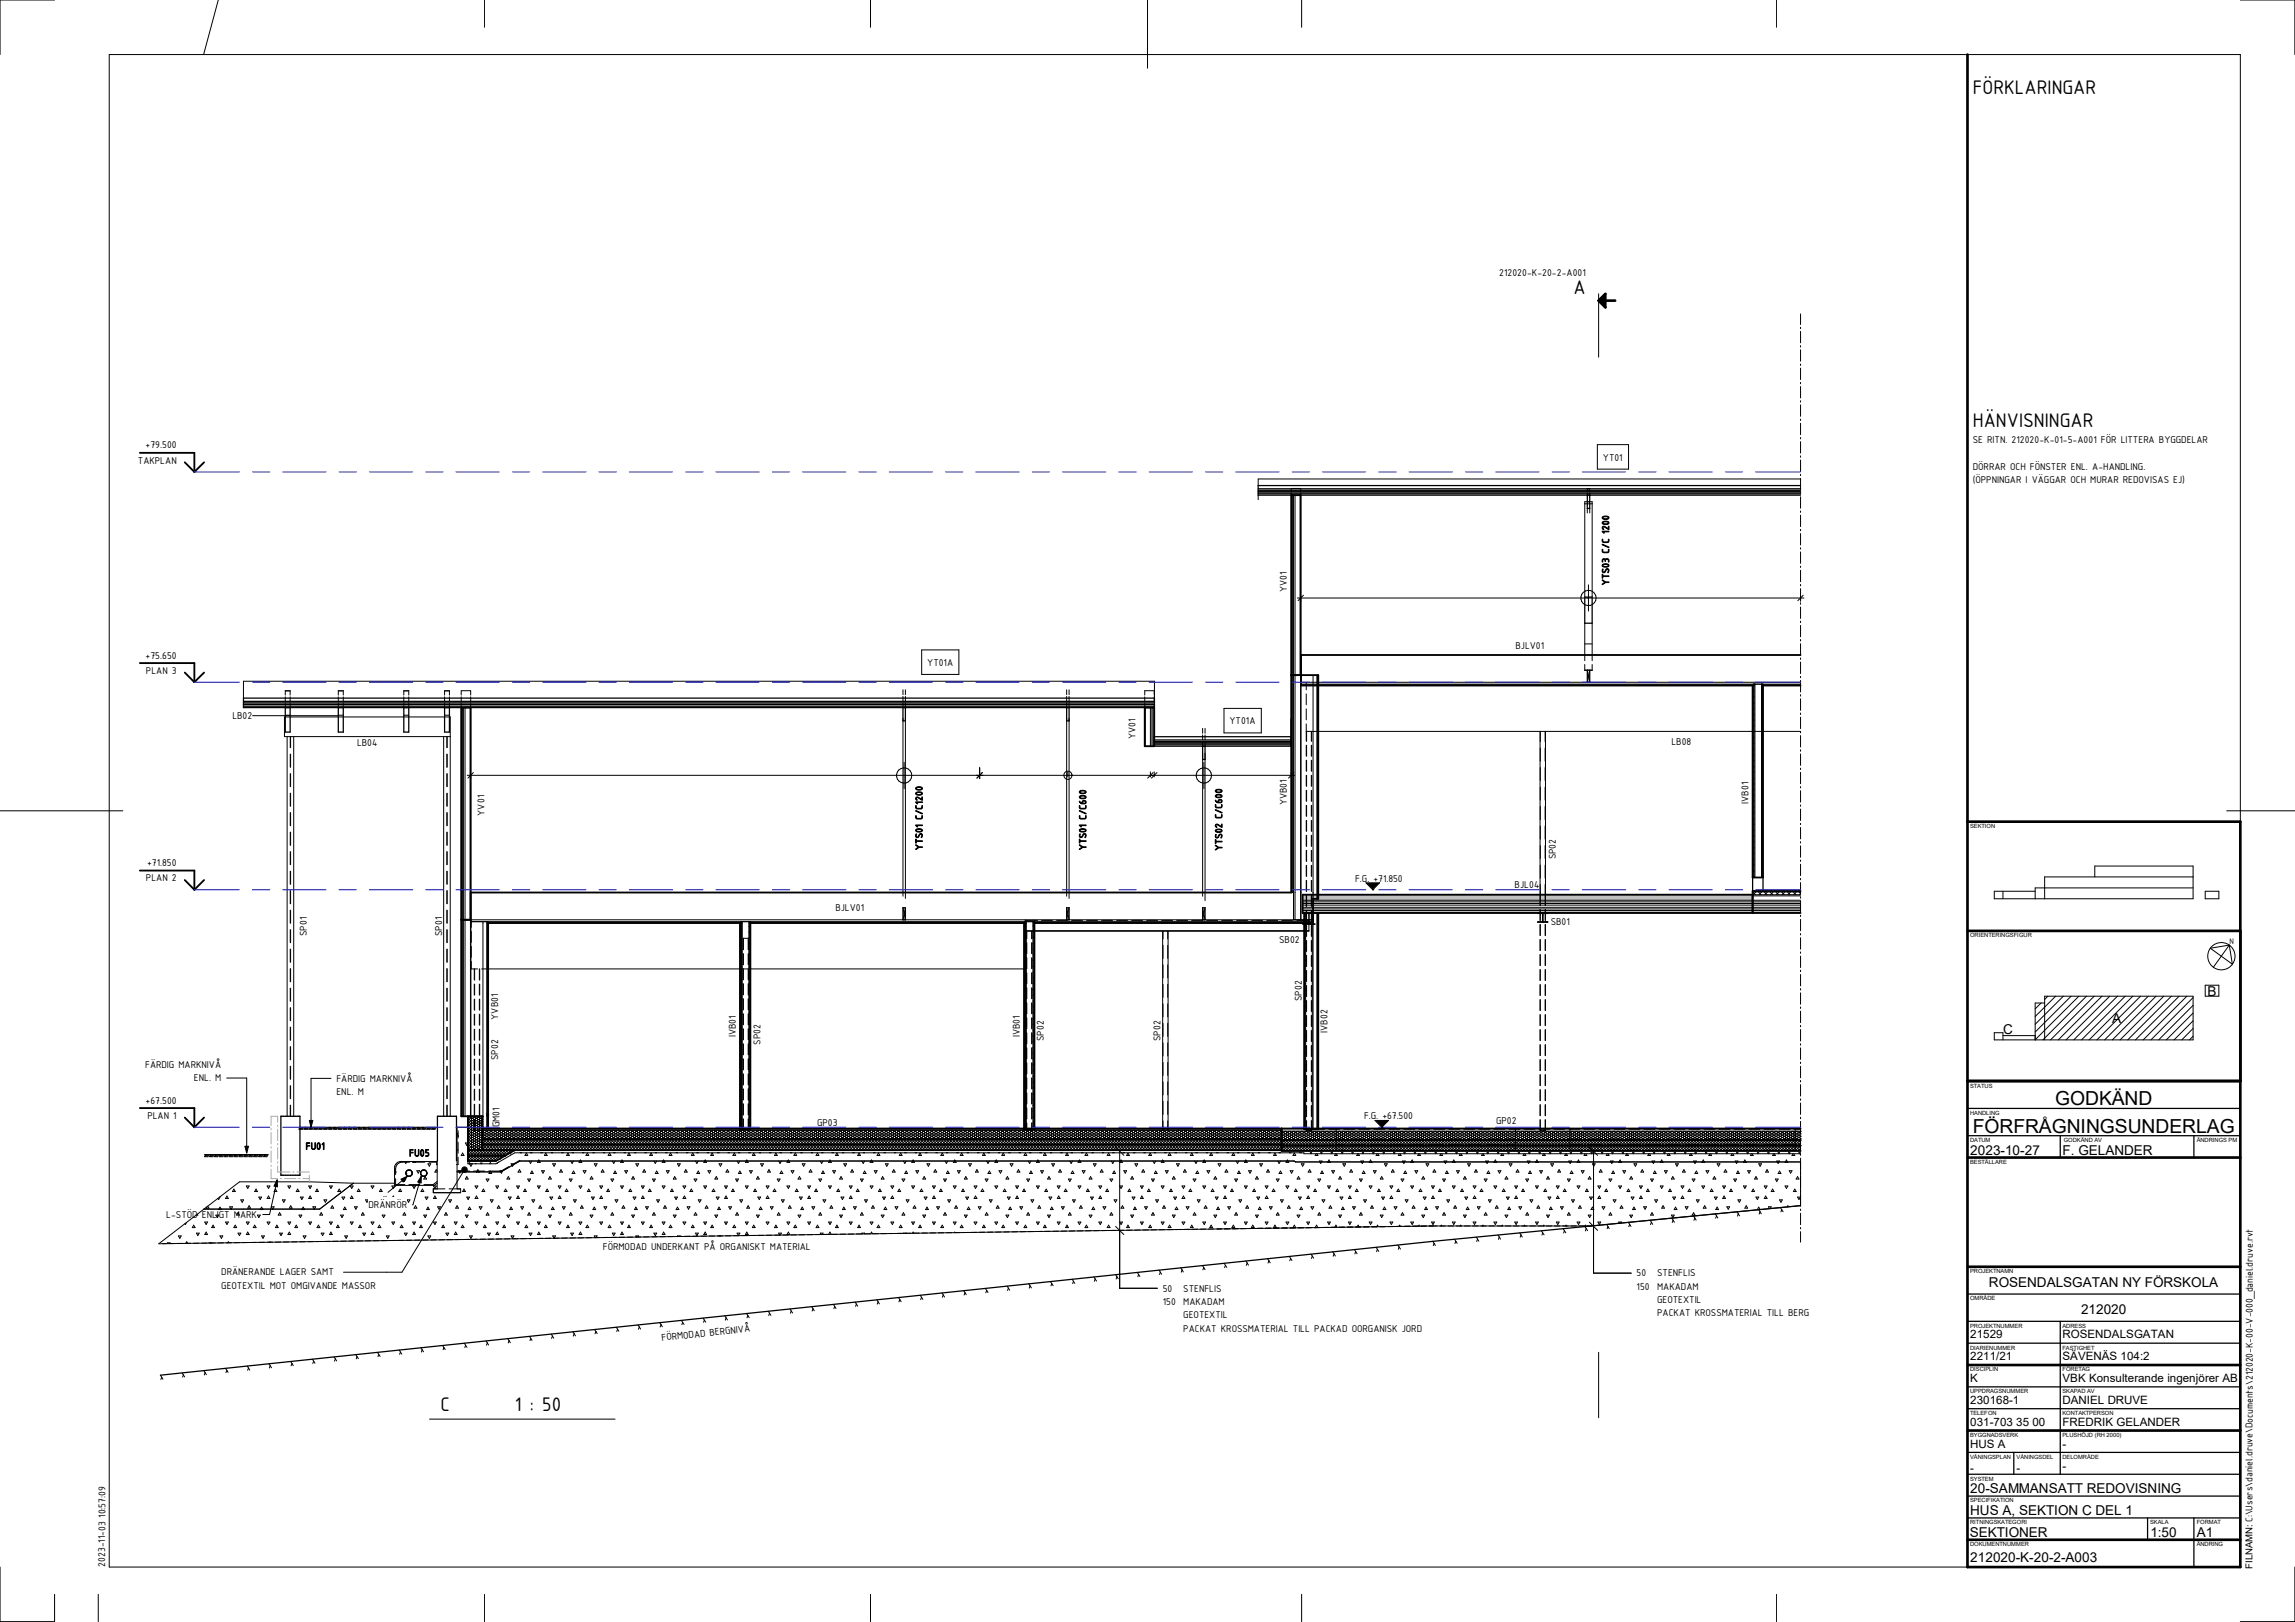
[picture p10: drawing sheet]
<svg xmlns="http://www.w3.org/2000/svg" width="841mm" height="594mm" viewBox="0 0 841 594" stroke-linecap="round" stroke-linejoin="round" font-family="sans-serif">
<defs><g id="words">
<g font-size="7.8">
<text x="723" y="34.5">FÖRKLARINGAR</text>
<text x="576.6" y="107.7">A</text>
<text x="723" y="156.3">HÄNVISNINGAR</text>
<text x="161.4" y="516.9">C</text>
<text x="188.7" y="516.9">1 : 50</text>
</g>
<g font-size="7.1">
<text x="753.1" y="404.8">GODKÄND</text>
<text x="722.9" y="414.8">FÖRFRÅGNINGSUNDERLAG</text>
</g>
<g font-size="5">
<text x="808.9" y="364.7">B</text>
<text x="774" y="374.7">A</text>
<text x="734.1" y="378.8">C</text>
<text x="722" y="422.9">2023-10-27</text>
<text x="755.8" y="422.9">F. GELANDER</text>
<text x="728.9" y="471.4">ROSENDALSGATAN NY FÖRSKOLA</text>
<text x="762.6" y="481.4">212020</text>
<text x="722" y="546.9">20-SAMMANSATT REDOVISNING</text>
<text x="722" y="554.9">HUS A, SEKTION C DEL 1</text>
<text x="721.8" y="562.9">SEKTIONER</text>
<text x="788" y="562.9">1:50</text>
<text x="805" y="562.9">A1</text>
<text x="722" y="572">212020-K-20-2-A003</text>
</g>
<g font-size="4.2">
<text x="722" y="490.2">21529</text>
<text x="755.8" y="490.2">ROSENDALSGATAN</text>
<text x="722" y="498.2">2211/21</text>
<text x="755.8" y="498.2">SÄVENÄS 104:2</text>
<text x="722" y="506.2">K</text>
<text x="755.8" y="506.2">VBK Konsulterande ingenjörer AB</text>
<text x="722" y="514.2">230168-1</text>
<text x="755.8" y="514.2">DANIEL DRUVE</text>
<text x="722" y="522.2">031-703 35 00</text>
<text x="755.8" y="522.2">FREDRIK GELANDER</text>
<text x="722" y="530.2">HUS A</text>
<text x="755.8" y="530.2">-</text>
<text x="722" y="539">-</text>
<text x="739" y="539">-</text>
<text x="755.8" y="538.2">-</text>
</g>
<g font-size="3.9">
<text x="549.4" y="101.2">212020-K-20-2-A001</text>
<text x="53.4" y="164.3">+79.500</text>
<text x="722.9" y="162.3">SE RITN. 212020-K-01-5-A001 FÖR LITTERA BYGGDELAR</text>
<text x="50.6" y="169.8">TAKPLAN</text>
<text x="587.4" y="168.7">YT01</text>
<text x="722.9" y="172">DÖRRAR OCH FÖNSTER ENL. A-HANDLING.</text>
<text x="722.9" y="177">(ÖPPNINGAR I VÄGGAR OCH MURAR REDOVISAS EJ)</text>
<text x="589.6" y="214.4" transform="rotate(-90 589.6 214.4)">YTS03 C/C 1200</text>
<text x="471.5" y="216.9" transform="rotate(-90 471.5 216.9)">YV01</text>
<text x="581.6" y="219.2">.</text>
<text x="555.3" y="237.6">BJLV01</text>
<text x="53.4" y="241.3">+75.650</text>
<text x="339.8" y="243.9">YT01A</text>
<text x="53.5" y="246.8">PLAN 3</text>
<text x="85.2" y="263.5">LB02</text>
<text x="450.6" y="265.3">YT01A</text>
<text x="130.8" y="273.1">LB04</text>
<text x="416.2" y="270.7" transform="rotate(-90 416.2 270.7)">YV01</text>
<text x="612.5" y="272.8">LB08</text>
<text x="440.9" y="284.1">.</text>
<text x="177.6" y="298.7" transform="rotate(-90 177.6 298.7)">YV01</text>
<text x="471.5" y="295" transform="rotate(-90 471.5 295)">YVB01</text>
<text x="640.7" y="294.3" transform="rotate(-90 640.7 294.3)">IVB01</text>
<text x="338.1" y="311.4" transform="rotate(-90 338.1 311.4)">YTS01 C/C1200</text>
<text x="398" y="311.4" transform="rotate(-90 398 311.4)">YTS01 C/C600</text>
<text x="447.9" y="311.6" transform="rotate(-90 447.9 311.6)">YTS02 C/C600</text>
<text x="53.9" y="317.2">+71.850</text>
<text x="570.1" y="314.8" transform="rotate(-90 570.1 314.8)">SP02</text>
<text x="53.5" y="322.8">PLAN 2</text>
<text x="496.6" y="322.9">F.G. +71.850</text>
<text x="555.1" y="325.2">BJL04</text>
<text x="306.1" y="333.8">BJLV01</text>
<text x="568.3" y="339">SB01</text>
<text x="112.5" y="342.9" transform="rotate(-90 112.5 342.9)">SP01</text>
<text x="162" y="342.9" transform="rotate(-90 162 342.9)">SP01</text>
<text x="468.8" y="345.5">SB02</text>
<text x="477.1" y="366.6" transform="rotate(-90 477.1 366.6)">SP02</text>
<text x="182.6" y="373.5" transform="rotate(-90 182.6 373.5)">YVB01</text>
<text x="269.7" y="379.9" transform="rotate(-90 269.7 379.9)">IVB01</text>
<text x="278.7" y="382.7" transform="rotate(-90 278.7 382.7)">SP02</text>
<text x="373.8" y="379.9" transform="rotate(-90 373.8 379.9)">IVB01</text>
<text x="382.5" y="381.3" transform="rotate(-90 382.5 381.3)">SP02</text>
<text x="425.3" y="381.3" transform="rotate(-90 425.3 381.3)">SP02</text>
<text x="486.4" y="378.3" transform="rotate(-90 486.4 378.3)">IVB02</text>
<text x="182.6" y="388.2" transform="rotate(-90 182.6 388.2)">SP02</text>
<text x="53.2" y="391.1">FÄRDIG MARKNIVÅ</text>
<text x="71" y="396">ENL. M</text>
<text x="123.3" y="396.2">FÄRDIG MARKNIVÅ</text>
<text x="123.3" y="401.1">ENL. M</text>
<text x="53.4" y="404.2">+67.500</text>
<text x="54" y="409.8">PLAN 1</text>
<text x="183" y="412.9" transform="rotate(-90 183 412.9)">GM01</text>
<text x="299.4" y="412.5">GP03</text>
<text x="499.9" y="409.7">F.G. +67.500</text>
<text x="548.3" y="411.6">GP02</text>
<text x="112" y="421">FU01</text>
<text x="149.9" y="423.5">FU05</text>
<text x="135.1" y="442.5">DRÄNRÖR</text>
<text x="60.9" y="446.1">L-STÖD ENLIGT MARK</text>
<text x="220.9" y="457.7">FÖRMODAD UNDERKANT PÅ ORGANISKT MATERIAL</text>
<text x="81.1" y="467.1">DRÄNERANDE LAGER SAMT</text>
<text x="599.8" y="467.5">50</text>
<text x="607.3" y="467.5">STENFLIS</text>
<text x="81.1" y="472.1">GEOTEXTIL MOT OMGIVANDE MASSOR</text>
<text x="426.1" y="473">50</text>
<text x="433.6" y="473">STENFLIS</text>
<text x="599.8" y="472.4">150 MAKADAM</text>
<text x="426.1" y="477.9">150 MAKADAM</text>
<text x="607.3" y="477.3">GEOTEXTIL</text>
<text x="433.6" y="482.8">GEOTEXTIL</text>
<text x="607.3" y="482.2">PACKAT KROSSMATERIAL TILL BERG</text>
<text x="242.5" y="491.2" transform="rotate(-6 242.5 491.2)">FÖRMODAD BERGNIVÅ</text>
<text x="433.6" y="487.7">PACKAT KROSSMATERIAL TILL PACKAD OORGANISK JORD</text>
<text x="38.6" y="555.9" transform="rotate(-90 38.6 555.9)">10:57:09</text>
<text x="38.6" y="573.8" transform="rotate(-90 38.6 573.8)">2023-11-03</text>
</g>
<text font-size="3.5" x="825.5" y="574.5" transform="rotate(-90 825.5 574.5)">FILNAMN: C:\Users\daniel.druve\Documents\212020-K-00-V-000_daniel.druve.rvt</text>
<text font-size="3.2" x="817" y="345.7">N</text>
<g font-size="2.1">
<text x="722" y="303.3">SEKTION</text>
<text x="722" y="343.3">ORIENTERINGSFIGUR</text>
<text x="722" y="398.3">STATUS</text>
<text x="722" y="408.3">HANDLING</text>
<text x="722" y="418.3">DATUM</text>
<text x="756.3" y="418.3">GODKÄND AV</text>
<text x="805" y="418.3">ÄNDRINGS PM</text>
<text x="722" y="426.3">BESTÄLLARE</text>
<text x="722" y="466.3">PROJEKTNAMN</text>
<text x="722" y="476.3">OMRÅDE</text>
<text x="722" y="486.3">PROJEKTNUMMER</text>
<text x="755.8" y="486.3">ADRESS</text>
<text x="722" y="494.3">DIARIENUMMER</text>
<text x="755.8" y="494.3">FASTIGHET</text>
<text x="722" y="502.3">DISCIPLIN</text>
<text x="755.8" y="502.3">FÖRETAG</text>
<text x="722" y="510.3">UPPDRAGSNUMMER</text>
<text x="755.8" y="510.3">SKAPAD AV</text>
<text x="722" y="518.3">TELEFON</text>
<text x="755.8" y="518.3">KONTAKTPERSON</text>
<text x="722" y="526.3">BYGGNADSVERK</text>
<text x="755.8" y="526.3">PLUSHÖJD (RH 2000)</text>
<text x="722" y="534.3">VÅNINGSPLAN</text>
<text x="739" y="534.3">VÅNINGSDEL</text>
<text x="755.8" y="534.3">DELOMRÅDE</text>
<text x="722" y="542.3">SYSTEM</text>
<text x="722" y="550.3">SPECIFIKATION</text>
<text x="722" y="558.3">RITNINGSKATEGORI</text>
<text x="787.9" y="558.3">SKALA</text>
<text x="805" y="558.3">FORMAT</text>
<text x="722" y="566.3">DOKUMENTNUMMER</text>
<text x="805" y="566.3">ÄNDRING</text>
</g>
</g></defs>
<path d="M469.7 413.3h190.1v1.1h-190.1z" fill="#c0c0c0"/>
<g fill="#fff">
<path d="M469.7 417.6h190.1v2h-190.1z"/>
<path d="M469.7 419.6h190.1v2h-190.1z"/>
<path d="M271.4 337.6h.3v76h-.3z"/>
<path d="M274.4 337.6h.3v76h-.3z"/>
<path d="M375.5 337.6h.3v76h-.3z"/>
<path d="M378.5 337.6h.3v76h-.3z"/>
<path d="M171.5 421.3h17v1.9h-17z"/>
<path d="M172.8 408.9h4v12.4h-4z"/>
<path d="M171.8 408.9h1v12.4h-1z"/>
<path d="M171.5 408.9h.3v12.4h-.3z"/>
<path d="M171.5 423.2h13.6v2h-13.6z"/>
<path d="M642.5 250.6h.3v70.8h-.3z"/>
<path d="M645.5 250.6h.3v70.8h-.3z"/>
<path d="M176.8 417.2h292.9v2h-292.9z"/>
</g>
<path d="M477.4 327.7h164.9v2h-164.9z" fill="#c0c0c0"/>
<g fill="#fff">
<path d="M477.4 330.3h164.9v.6h-164.9z"/>
<path d="M477.4 331.5h164.9v.8h-164.9z"/>
<path d="M477.4 332.9h164.9v.6h-164.9z"/>
<path d="M74.7 412.9h585.1v29.9h-585.1z"/>
<path d="M642.3 326.7h17.5v1h-17.5z"/>
<path d="M642.3 330.3h17.5v.6h-17.5z"/>
<path d="M642.3 331.5h17.5v.8h-17.5z"/>
<path d="M642.3 332.9h17.5v.6h-17.5z"/>
<path d="M563.6 334.4h3.6v3.4h-3.6z"/>
<path d="M58.3 425.2h601.5v30.3h-601.5z"/>
</g>
<g fill="none" stroke="#000" stroke-width=".37">
<path d="M585.8 107.6v23.2M659.8 115v3.9M659.8 119.8v.6M659.8 121.4v4.2M659.8 126.6v.5M659.8 128.1v4.2M659.8 133.3v.6M659.8 134.8v4.2M659.8 140v.6M659.8 141.6v4.2M659.8 146.8v.5M659.8 148.3v4.2"/>
<path d="M659.8 153.5v.5M659.8 155v4.2M473.2 179.8v-.9h3.5v.9M581.7 179.8v-.9h.9v.9M659.8 175.4h-198.7v2.4M659.8 160.2v.5M659.8 161.8v4.1M659.8 167v.5M659.8 168.5v4.2M659.8 173.7v.5M659.8 175.2v4.2M461.1 181.4v1.6"/>
<path d="M473.2 180.4v1M473.6 181.4v145.5M474 181.4v155.5M474.6 181.4v155.5M476.5 181.4v65.9M476.7 180.4v1M580.7 184.5h2.8M581.7 180.5v.9M581.7 186.2v1.7M582.6 180.5v.9M582.6 186.2v1.7M659.8 180.4v.5"/>
<path d="M659.8 181.9v4.2M659.8 187.2v.5M659.8 188.7v4.2M659.8 193.9v.5M659.8 195.4v4.2M580.7 218.7v-34.9h2.8v34.9M582.1 214.2v9.6M659.8 200.6v.5M659.8 202.1v4.2M659.8 207.3v.6M659.8 208.9v4.2M659.8 214v.6"/>
<path d="M659.8 215.6v4.2M580.7 228.3v13.7M580.7 235.8h2.8M583.5 228.3v13.7M659.8 220.8v.5M659.8 222.3v4.2M659.8 227.5v.5M659.8 229.1v4.2M659.8 234.2v.6M659.8 235.8v4.2M89.2 255.7v-6.2h333.9v6.2M104.5 254.6v-1.6h1.8v1.6"/>
<path d="M104.5 255.2v1.7M104.5 257.6v1.6M106.3 255.2v1.7M106.3 257.6v1.6M124 254.6v-1.6h1.8v1.6M124 255.2v1.7M124 257.6v1.6M125.8 255.2v1.7M125.8 257.6v1.6M148 254.6v-1.6h1.8v1.6M148 255.2v1.7M148 257.6v1.6"/>
<path d="M149.8 255.2v1.7M149.8 257.6v1.6M162.9 254.6v-1.6h1.8v1.6M162.9 255.2v1.7M162.9 257.6v1.6M164.7 255.2v1.7M164.7 257.6v1.6M169 254.6v-1.6h3.5v1.6M169 255.2v1.7M169 257.6v1.6M169.4 259.2v149.7M169.8 259.2v149.7"/>
<path d="M170.4 259.2v149.7M172.3 259.2v77.7M172.5 255.2v1.7M172.5 257.6v1.6M330.9 252.6v1.8M330.9 255.1v1.7M330.9 257.4v1.8M331.8 252.6v1.8M331.8 255.1v1.7M331.8 257.4v1.8M390.9 252.6v1.8M390.9 255.1v1.7"/>
<path d="M390.9 257.4v1.8M391.8 252.6v1.8M391.8 255.1v1.7M391.8 257.4v1.8M419.5 254.6v-1.6h3.5v1.6M419.5 255.2v1.7M419.5 257.6v1.6M419.7 259.2v14.1M421.6 259.2v14.1M422.1 259.2v14.1M422.6 259.2v14.1M423 255.2v1.7"/>
<path d="M423 257.6v1.6M448.5 259.5h13.7v8.9h-13.7zM476.6 247.3v89.6M476.8 247.3v89.6M476.8 250.6h183M476.8 250.8h165.7M476.8 249.9h183M478.7 249.9v2.7M478.7 254.1v4M478.7 259.6v4.1M481.2 247.3v79.6M482.6 247.3v81.9"/>
<path d="M482.8 247.3v81.9M580.7 243.4v2.1h1l.9 4.4M580.7 245.4h2.8M583.5 243.4v2.1h-.9l-.9 4.4M642.5 250.6v70.8M642.8 250.6v70.8M642.8 259.5l-.3 .3M642.8 257.3l-.3 .3M642.8 253.1l-.3 .3M642.8 251l-.3 .2M642.8 255.2l-.3 .3M643.1 250.6v70.8"/>
<path d="M645.5 250.6v70.8M645.8 250.6v70.8M645.8 256.5l-.3 .3M645.8 254.3l-.3 .3M645.8 258.6l-.3 .3M645.8 252.2l-.3 .3M646.1 250.6v.5M646.1 250.8h13.7M659.8 241v.5M659.8 242.5v4.2M659.8 247.7v.5M659.8 249.2v4.2"/>
<path d="M659.8 254.4v.6M659.8 255.9v4.3M92.6 262.1h31.4M104.5 262h1.8M105.2 269.8v139.1M106.4 269.8v4.1M106.4 276.2v4.8M106.5 269.8v4.1M106.5 276.2v4.8M107.6 269.8v139.1M124 262h1.8M148 262h1.8"/>
<path d="M162.6 269.8v139.1M162.9 262h1.8M163.8 269.8v4.1M163.8 276.2v4.8M165 269.8h-60.8v-7.2h60.8v146.3M330.9 263.1v65.2M331.3 279.2v9.6M331.8 263.1v66M390.9 263.1v65.2M391.8 263.1v66M440.7 266.8v1.8M440.7 269.2v1.7"/>
<path d="M440.7 271.5v1.8M440.7 275.8v52.5M441.2 279.2v9.6M441.6 266.8v1.8M441.6 269.2v1.7M441.6 271.5v1.8M441.6 275.8v54.1M473.1 263.3v6.5M478.7 265.1v6.4M478.7 273v3.9M478.7 278.5v3.9M478.7 267.9h181.1v.5"/>
<path d="M478.8 267.9v3.6M478.8 273v3.9M478.8 278.5v3.9M480.5 267.9v3.6M480.5 273v3.9M480.5 278.5v3.9M480.7 267.9v3.6M480.7 273v3.9M480.7 278.5v3.9M564.4 267.9v63.7M564.5 267.9v3.7M564.5 274v4.8"/>
<path d="M566.2 267.9v3.7M566.2 274v4.8M566.4 267.9v63.7M642.8 276.4l-.3 .3M642.8 263.7l-.3 .3M642.8 270l-.3 .3M642.8 261.6l-.3 .3M642.8 265.8l-.3 .3M642.8 267.9l-.3 .3M642.8 272.2l-.3 .3M642.8 274.3l-.3 .3M642.8 278.5l-.3 .3"/>
<path d="M645.8 260.7l-.3 .3M645.8 277.7l-.3 .3M645.8 267l-.3 .3M645.8 262.8l-.3 .3M645.8 264.9l-.3 .3M645.8 269.2l-.3 .3M645.8 271.3l-.3 .3M645.8 279.8l-.3 .3M645.8 273.4l-.3 .3M645.8 275.5l-.3 .3M659.8 261.2v.5M659.8 262.7v4.2"/>
<path d="M659.8 269.4v4.2M659.8 274.6v.6M659.8 276.1v4.2M106.4 283.4v4.7M106.4 290.5v4.8M106.4 297.6v4.8M106.5 283.4v4.7M106.5 290.5v4.8M106.5 297.6v4.8M163.8 283.4v4.7M163.8 290.5v4.8M163.8 297.6v4.8"/>
<path d="M359 281v2M478.7 284v4M478.7 289.5v4M478.7 295v4M478.8 284v4M478.8 289.5v4M478.8 295v4M480.5 284v4M480.5 289.5v4M480.5 295v4M480.7 284v4M480.7 289.5v4"/>
<path d="M480.7 295v4M564.5 281.1v4.8M564.5 288.3v4.7M564.5 295.4v4.8M566.2 281.1v4.8M566.2 288.3v4.7M566.2 295.4v4.8M642.8 287l-.3 .3M642.8 280.7l-.3 .3M642.8 295.5l-.3 .3M642.8 293.4l-.3 .3M642.8 282.8l-.3 .3"/>
<path d="M642.8 284.9l-.3 .3M642.8 289.1l-.3 .3M642.8 291.3l-.3 .2M642.8 297.6l-.3 .3M642.8 299.8l-.3 .3M645.8 284l-.3 .3M645.8 294.6l-.3 .3M645.8 298.9l-.3 .3M645.8 290.4l-.3 .3M645.8 281.9l-.3 .3M645.8 286.1l-.3 .3M645.8 288.2l-.3 .3"/>
<path d="M645.8 296.8l-.3 .3M645.8 292.5l-.3 .3M659.8 281.3v.6M659.8 282.9v4.2M659.8 288.1v.5M659.8 289.6v4.2M659.8 294.8v.5M659.8 296.3v4.2M106.4 304.8v4.8M106.4 312v4.7M106.4 319.1v4.8M106.5 304.8v4.8"/>
<path d="M106.5 312v4.7M106.5 319.1v4.8M163.8 304.8v4.8M163.8 312v4.7M163.8 319.1v4.8M478.7 300.5v4M478.7 305.9v4.1M478.7 311.4v4.1M478.7 316.9v4.1M478.8 300.5v4M478.8 305.9v4.1M478.8 311.4v4.1"/>
<path d="M478.8 316.9v4.1M480.5 300.5v4M480.5 305.9v4.1M480.5 311.4v4.1M480.5 316.9v4.1M480.7 300.5v4M480.7 305.9v4.1M480.7 311.4v4.1M480.7 316.9v4.1M564.5 302.6v4.7M564.5 309.7v4.8M564.5 316.9v4.7"/>
<path d="M566.2 302.6v4.7M566.2 309.7v4.8M566.2 316.9v4.7M642.8 301.9l-.3 .3M642.8 304l-.3 .3M642.8 308.2l-.3 .3M642.8 314.6l-.3 .3M642.8 318.9l-.3 .3M642.8 310.3l-.3 .3M642.8 306.1l-.3 .3M642.8 312.5l-.3 .3M642.8 316.7l-.3 .3"/>
<path d="M645.8 301l-.3 .3M645.8 305.2l-.3 .3M645.8 315.8l-.3 .3M645.8 318l-.3 .3M645.8 307.3l-.3 .3M645.8 303.1l-.3 .3M645.8 309.5l-.3 .3M645.8 311.6l-.3 .3M645.8 313.7l-.3 .3M659.8 301.5v.5M659.8 303.1v4.2M659.8 308.3v.5"/>
<path d="M659.8 309.8v4.2M659.8 315v.5M659.8 316.5v4.2M106.4 326.2v4.8M106.4 333.4v4.7M106.5 326.2v4.8M106.5 333.4v4.7M163.8 326.2v4.8M163.8 333.4v4.7M172.4 336.9v72M172.6 337.6v71.3M172.7 336.9v2.7"/>
<path d="M177 337.6v75.7M178.4 337.6v75.7M178.6 337.6v75.7M178.9 337.8h92.5M271.4 337.6v76M271.7 337.8l-.3 .3M271.7 339.9l-.3 .3M271.7 337.6v76M272 337.6v76M274.4 337.6v76l.3-.3M274.7 339l-.3 .3M274.7 337.6v76"/>
<path d="M275 337.6v.5M275 337.8h100.5M330.9 332.5l.9 4.4M331.8 332.5l-.9 4.4M375.5 337.6v76M375.7 336.9v7.6M375.7 337.1h4.5M375.8 337.7l-.3 .2M375.8 339.8l-.3 .3M375.8 337.6v76M376.1 337.6v76M378.5 337.6v76"/>
<path d="M378.8 338.9l-.3 .3M378.8 337.6v76M379.1 337.6v.5M379.1 337.8h102.1M381.7 337.1h4M387.2 337.1h4M390.9 332.5l.9 4.4M391.8 332.5l-.9 4.4M392.7 337.1h4M398.2 337.1h4M403.7 337.1h4M409.2 337.1h4"/>
<path d="M414.7 337.1h4M420.2 337.1h4M425.7 337.1h4M431.2 337.1h4M436.7 337.1h4M440.7 332.5l.9 4.4M441.6 332.5l-.9 4.4M442.2 337.1h4M447.7 337.1h4M453.2 337.1h4M458.7 337.1h4M464.2 337.1h4"/>
<path d="M469.7 337.1h4M473.2 326.9h.8M475.2 337.1h4.5M477.4 334.1h182.4M477.4 329.7h182.4M477.4 330.3h182.4M477.4 330.9h182.4M477.4 331.5h182.4M477.4 332.3h182.4M477.4 332.9h182.4M477.4 333.5h182.4M477.5 334.4v.2h2.1v3.8h-2.1v.2h4.4v-.2h-2.2v-3.8h2.2v-.2"/>
<path d="M478.2 334.4v79.2M478.5 334.7l-.3 .3M478.5 336.8l-.3 .3M478.5 338.9l-.3 .3M478.5 334.4v79.2M478.7 322.5v4M478.7 328v4M478.7 333.5v4M478.7 339v3.9M478.8 322.5v4M478.8 328v4M478.8 333.5v4"/>
<path d="M478.8 339v3.9M479.7 336.9v4.2h-104M480.5 322.5v4M480.5 328v4M480.5 333.5v4M480.5 339v3.9M480.7 322.5v4M480.7 328v4M480.7 333.5v4M480.7 339v3.9M480.9 334.4v79.2M481.2 336.9h-308.7v.7h308.7"/>
<path d="M481.2 334.4v79.2M482.6 334.4v79.2M482.8 334.4v79.2M564.4 333.1v4M564.4 338.6v4M564.5 324v7.6M564.5 333.1v4M564.5 338.6v4M565 334.4l-.2 .2M565.4 335.2l-.1 .1M566.2 334.4l-.1 .2M566.2 324v7.6"/>
<path d="M566.2 333.1v4M566.2 338.6v4M566.4 333.1v4M566.4 338.6v4M566.8 337.6l-.2 .2M642.3 327.7h17.5M642.3 328.1h17.5M642.8 321l-.3 .3M643.4 326.7l-.9 1M644.4 326.7l1 1M645.6 326.7l-1 1M645.8 320.1l-.3 .3"/>
<path d="M646.5 326.7l1 1M647.7 326.7l-1 1M648.7 326.7l.9 1M649.8 326.7l-1 1M650.8 326.7l.9 1M652 326.7l-1.1 1M652.9 326.7l1 1M654.1 326.7l-1 1M655 326.7l1 1M656.2 326.7l-1 1M657.1 326.7l1 1M658.3 326.7l-1 1"/>
<path d="M659.2 326.7l.6 .6-.4 .4M659.8 326.7h-17.5l1 1M659.8 321.7v.5M659.8 323.3v4.1M659.8 328.5v.5M659.8 330v4.2M659.8 335.2v.5M659.8 336.7v4.2M106.4 340.5v4.8M106.4 347.6v4.8M106.4 354.8v4.8M106.5 340.5v4.8"/>
<path d="M106.5 347.6v4.8M106.5 354.8v4.8M163.8 340.5v4.8M163.8 347.6v4.8M163.8 354.8v4.8M172.7 341.1v4M172.7 346.6v4M172.7 352.1v2.8h2.3M173.8 354.9v4M173.9 354.9v4M175.7 354.9v4M175.8 354.9v4"/>
<path d="M271.7 342.1l-.3 .2M271.7 344.2l-.3 .3M271.7 346.3l-.3 .3M271.7 348.4l-.3 .3M271.7 350.5l-.3 .3M271.7 352.6l-.3 .3M271.7 354.8l-.3 .2M271.7 356.9l-.3 .3M271.7 359l-.3 .3M272.3 347.9v-4.2h2v4.2M272.3 349.3v4.1M272.3 354.8v4.1"/>
<path d="M272.4 343.7v4.2M272.4 349.3v4.1M272.4 354.8v4.1M274.2 343.7v4.2M274.2 349.3v4.1M274.2 354.8v4.1M274.3 349.3v4.1M274.3 354.8v4.1M274.7 341.2l-.3 .3M274.7 358.1l-.3 .3M274.7 343.3l-.3 .3M274.7 345.4l-.3 .3"/>
<path d="M274.7 347.5l-.3 .3M274.7 349.6l-.3 .3M274.7 351.7l-.3 .4M274.7 353.9l-.3 .3M274.7 356l-.3 .3M375.7 346v4M375.7 351.5v3.4h-199.2M375.7 340.9h104M375.8 354.6l-.3 .3M375.8 356.7l-.3 .3M375.8 341.9l-.3 .3M375.8 344l-.3 .3"/>
<path d="M375.8 346.1l-.3 .3M375.8 348.2l-.3 .3M375.8 350.4l-.3 .2M375.8 352.5l-.3 .3M375.8 358.9l-.3 .3M376.2 341.1v2.7M376.2 345.3v4M376.2 350.8v4M376.2 356.3v4M376.3 341.1v2.7M376.3 345.3v4M376.3 350.8v4"/>
<path d="M376.3 356.3v4M378.1 341.1v2.7M378.1 345.3v4M378.1 350.8v4M378.1 356.3v4M378.2 341.1v2.7M378.2 345.3v4M378.2 350.8v4M378.2 356.3v4M378.8 351.6l-.3 .3M378.8 353.7l-.3 .3M378.8 341l-.3 .3"/>
<path d="M378.8 343.1l-.3 .3M378.8 347.4l-.3 .3M378.8 349.5l-.3 .3M378.8 355.9l-.3 .3M378.8 358l-.3 .3M378.8 345.2l-.3 .4M426.1 341.1v72.9M426.2 341.1v2.8M426.2 346.2v4.8M426.2 353.4v4.8M427.9 341.1v2.8M427.9 346.2v4.8"/>
<path d="M427.9 353.4v4.8M428.1 341.1v72.9M478.5 349.5l-.3 .3M478.5 351.7l-.3 .3M478.5 353.8l-.3 .3M478.5 341l-.3 .4M478.5 343.2l-.3 .3M478.5 345.3l-.3 .3M478.5 347.4l-.3 .3M478.5 355.9l-.3 .3M478.5 358l-.3 .3M478.7 344.5v3.9"/>
<path d="M478.7 350v3.9M478.7 355.5v4M478.8 344.5v3.9M478.8 350v3.9M478.8 355.5v4M480.5 344.5v3.9M480.5 350v3.9M480.5 355.5v4M480.7 344.5v3.9M480.7 350v3.9M480.7 355.5v4M564.4 344.1v4"/>
<path d="M564.4 349.6v4.1M564.4 355.1v4M564.5 344.1v4M564.5 349.6v4.1M564.5 355.1v4M566.2 344.1v4M566.2 349.6v4.1M566.2 355.1v4M566.4 344.1v4M566.4 349.6v4.1M566.4 355.1v4M659.8 341.9v.5"/>
<path d="M659.8 343.5v4.1M659.8 348.7v.5M659.8 350.2v4.2M659.8 355.3v.6M659.8 356.9v4.2M106.4 361.9v4.8M106.4 369.1v4.7M106.4 376.2v4.8M106.5 361.9v4.8M106.5 369.1v4.7M106.5 376.2v4.8M163.8 361.9v4.8"/>
<path d="M163.8 369.1v4.7M163.8 376.2v4.8M173.8 360.5v3.9M173.8 366v4M173.8 371.5v4M173.8 377v4M173.9 360.5v3.9M173.9 366v4M173.9 371.5v4M173.9 377v4M175.7 360.5v3.9M175.7 366v4"/>
<path d="M175.7 371.5v4M175.7 377v4M175.8 360.5v3.9M175.8 366v4M175.8 371.5v4M175.8 377v4M271.7 361.1l-.3 .3M271.7 363.3l-.3 .3M271.7 365.4l-.3 .3M271.7 367.5l-.3 .3M271.7 369.6l-.3 .3M271.7 371.7l-.3 .3"/>
<path d="M271.7 373.8l-.3 .3M271.7 376l-.3 .3M271.7 378.1l-.3 .3M272.3 360.3v4.1M272.3 365.8v4.1M272.3 371.3v4M272.3 376.9v3.9M272.4 360.3v4.1M272.4 365.8v4.1M272.4 371.3v4M272.4 376.9v3.9M274.2 360.3v4.1"/>
<path d="M274.2 365.8v4.1M274.2 371.3v4M274.2 376.9v3.9M274.3 360.3v4.1M274.3 365.8v4.1M274.3 371.3v4M274.3 376.9v3.9M274.7 360.3l-.3 .3M274.7 377.2l-.3 .3M274.7 379.3l-.3 .3M274.7 362.4l-.3 .3M274.7 364.5l-.3 .3"/>
<path d="M274.7 366.6l-.3 .3M274.7 368.7l-.3 .3M274.7 370.8l-.3 .3M274.7 373l-.3 .3M274.7 375.1l-.3 .3M375.8 373.7l-.3 .3M375.8 375.8l-.3 .3M375.8 378l-.3 .2M375.8 361l-.3 .3M375.8 363.1l-.3 .3M375.8 365.2l-.3 .3M375.8 367.3l-.3 .3"/>
<path d="M375.8 369.4l-.3 .3M375.8 371.6l-.3 .3M376.2 361.8v4M376.2 367.3v4M376.2 372.8v4M376.2 378.3v4M376.3 361.8v4M376.3 367.3v4M376.3 372.8v4M376.3 378.3v4M378.1 361.8v4M378.1 367.3v4"/>
<path d="M378.1 372.8v4M378.1 378.3v4M378.2 361.8v4M378.2 367.3v4M378.2 372.8v4M378.2 378.3v4M378.8 370.7l-.3 .3M378.8 372.8l-.3 .3M378.8 374.9l-.3 .3M378.8 360.1l-.3 .3M378.8 362.2l-.3 .3M378.8 364.3l-.3 .3"/>
<path d="M378.8 366.5l-.3 .3M378.8 377.1l-.3 .3M378.8 379.2l-.3 .3M378.8 368.6l-.3 .3M426.2 360.6v4.7M426.2 367.7v4.7M426.2 374.8v4.8M427.9 360.6v4.7M427.9 367.7v4.7M427.9 374.8v4.8M478.5 370.8l-.3 .3M478.5 372.9l-.3 .3"/>
<path d="M478.5 360.1l-.3 .3M478.5 362.3l-.3 .3M478.5 364.4l-.3 .3M478.5 366.5l-.3 .3M478.5 368.6l-.3 .3M478.5 375l-.3 .3M478.5 377.1l-.3 .3M478.5 379.2l-.3 .3M478.7 361v4M478.7 366.5v4M478.7 371.9v4.1M478.7 377.4v4.1"/>
<path d="M478.8 361v4M478.8 366.5v4M478.8 371.9v4.1M478.8 377.4v4.1M480.5 361v4M480.5 366.5v4M480.5 371.9v4.1M480.5 377.4v4.1M480.7 361v4M480.7 366.5v4M480.7 371.9v4.1M480.7 377.4v4.1"/>
<path d="M564.4 360.6v4M564.4 366.1v4M564.4 371.6v4M564.4 377.1v4M564.5 360.6v4M564.5 366.1v4M564.5 371.6v4M564.5 377.1v4M566.2 360.6v4M566.2 366.1v4M566.2 371.6v4M566.2 377.1v4"/>
<path d="M566.4 360.6v4M566.4 366.1v4M566.4 371.6v4M566.4 377.1v4M659.8 362.1v.5M659.8 363.6v4.2M659.8 368.8v.6M659.8 370.3v4.3M659.8 375.5v.6M659.8 377.1v4.2M106.4 383.4v4.8M106.4 390.5v4.8"/>
<path d="M106.4 397.7v4.7M106.5 383.4v4.8M106.5 390.5v4.8M106.5 397.7v4.7M163.8 383.4v4.8M163.8 390.5v4.8M163.8 397.7v4.7M173.8 382.4v4.1M173.8 387.9v4.1M173.8 393.4v4.1M173.8 398.9v4.1M173.9 382.4v4.1"/>
<path d="M173.9 387.9v4.1M173.9 393.4v4.1M173.9 398.9v4.1M175.7 382.4v4.1M175.7 387.9v4.1M175.7 393.4v4.1M175.7 398.9v4.1M175.8 382.4v4.1M175.8 387.9v4.1M175.8 393.4v4.1M175.8 398.9v4.1M271.7 380.2l-.3 .3"/>
<path d="M271.7 382.4l-.3 .3M271.7 399.3l-.3 .3M271.7 384.5l-.3 .3M271.7 386.6l-.3 .3M271.7 388.7l-.3 .3M271.7 390.8l-.3 .3M271.7 392.9l-.3 .3M271.7 395.1l-.3 .3M271.7 397.2l-.3 .3M272.3 382.4v3.9M272.3 387.9v3.9M272.3 393.4v3.9"/>
<path d="M272.3 398.9v3.9M272.4 382.4v3.9M272.4 387.9v3.9M272.4 393.4v3.9M272.4 398.9v3.9M274.2 382.4v3.9M274.2 387.9v3.9M274.2 393.4v3.9M274.2 398.9v3.9M274.3 382.4v3.9M274.3 387.9v3.9M274.3 393.4v3.9"/>
<path d="M274.3 398.9v3.9M274.7 396.3l-.3 .3M274.7 398.4l-.3 .3M274.7 381.5l-.3 .3M274.7 383.6l-.3 .3M274.7 385.7l-.3 .3M274.7 387.8l-.3 .3M274.7 389.9l-.3 .3M274.7 392l-.3 .4M274.7 394.2l-.3 .3M375.8 394.9l-.3 .3M375.8 397l-.3 .3"/>
<path d="M375.8 380.1l-.3 .3M375.8 382.2l-.3 .3M375.8 384.3l-.3 .3M375.8 386.4l-.3 .3M375.8 388.5l-.3 .3M375.8 390.7l-.3 .3M375.8 392.8l-.3 .3M375.8 399.2l-.3 .3M376.2 383.8v4M376.2 389.3v4M376.2 394.8v4M376.3 383.8v4"/>
<path d="M376.3 389.3v4M376.3 394.8v4M378.1 383.8v4M378.1 389.3v4M378.1 394.8v4M378.2 383.8v4M378.2 389.3v4M378.2 394.8v4M378.8 391.9l-.3 .3M378.8 394l-.3 .3M378.8 381.3l-.3 .3M378.8 383.4l-.3 .3"/>
<path d="M378.8 389.8l-.3 .3M378.8 396.2l-.3 .3M378.8 398.3l-.3 .3M378.8 385.5l-.3 .4M378.8 387.7l-.3 .3M426.2 382v4.8M426.2 389.1v4.8M426.2 396.3v4.7M427.9 382v4.8M427.9 389.1v4.8M427.9 396.3v4.7M478.5 389.8l-.3 .3"/>
<path d="M478.5 392l-.3 .3M478.5 381.3l-.3 .4M478.5 383.5l-.3 .3M478.5 385.6l-.3 .3M478.5 387.7l-.3 .3M478.5 394.1l-.3 .3M478.5 396.2l-.3 .3M478.5 398.3l-.3 .3M478.7 382.9v4.1M478.7 388.5v4M478.7 394v4M478.7 399.5v4"/>
<path d="M478.8 382.9v4.1M478.8 388.5v4M478.8 394v4M478.8 399.5v4M480.5 382.9v4.1M480.5 388.5v4M480.5 394v4M480.5 399.5v4M480.7 382.9v4.1M480.7 388.5v4M480.7 394v4M480.7 399.5v4"/>
<path d="M564.4 382.7v3.9M564.4 388.1v4M564.4 393.6v4M564.4 399.1v4M564.5 382.7v3.9M564.5 388.1v4M564.5 393.6v4M564.5 399.1v4M566.2 382.7v3.9M566.2 388.1v4M566.2 393.6v4M566.2 399.1v4"/>
<path d="M566.4 382.7v3.9M566.4 388.1v4M566.4 393.6v4M566.4 399.1v4M659.8 382.3v.5M659.8 383.8v4.2M659.8 389v.6M659.8 390.5v4.3M659.8 395.7v.6M659.8 397.3v4.1M106.4 404.8v4.1M106.5 404.8v4.1"/>
<path d="M109.5 412.9h50.4M109.9 412.9l-.4 .7M110.1 413.6h.8M110.1 412.9l-.4 .7M110.2 413.4h.8M110.3 412.9l-.4 .7M110.4 413.1h.8M111.7 412.9l-.4 .7M111.9 413.6h.8M111.9 412.9l-.4 .7M112 413.4h.8M112.1 412.9l-.4 .7"/>
<path d="M112.2 413.1h.8M113.5 412.9l-.4 .7M113.7 413.6h.8M113.7 412.9l-.4 .7M113.9 413.4h.7M113.9 412.9l-.4 .7M114 413.1h.8M115.3 412.9l-.4 .7M115.5 413.6h.8M115.5 412.9l-.4 .7M115.6 413.4h.8M115.7 412.9l-.4 .7"/>
<path d="M115.8 413.1h.8M117.1 412.9l-.4 .7M117.3 413.6h.8M117.3 412.9l-.4 .7M117.5 413.4h.7M117.5 412.9l-.4 .7M117.6 413.1h.8M118.9 412.9l-.4 .7M119.1 413.6h.8M119.1 412.9l-.4 .7M119.2 413.4h.8M119.3 412.9l-.4 .7"/>
<path d="M119.4 413.1h.8M120.7 412.9l-.4 .7M120.9 413.6h.8M120.9 412.9l-.4 .7M121.1 413.4h.7M121.1 412.9l-.4 .7M121.2 413.1h.8M122.5 412.9l-.4 .7M122.7 413.6h.8M122.7 412.9l-.4 .7M122.8 413.4h.8M122.9 412.9l-.4 .7"/>
<path d="M123 413.1h.8M124.3 412.9l-.4 .7M124.5 413.6h.8M124.5 412.9l-.4 .7M124.7 413.4h.8M124.7 412.9l-.4 .7M124.8 413.1h.8M126.1 412.9l-.4 .7M126.3 413.6h.8M126.3 412.9l-.4 .7M126.4 413.4h.8M126.5 412.9l-.4 .7"/>
<path d="M126.6 413.1h.8M127.9 412.9l-.4 .7M128.1 413.6h.8M128.1 412.9l-.4 .7M128.2 413.4h.9M128.3 412.9l-.4 .7M128.4 413.1h.8M129.7 412.9l-.4 .7M129.9 413.6h.8M129.9 412.9l-.4 .7M130 413.4h.8M130.1 412.9l-.4 .7"/>
<path d="M130.2 413.1h.8M131.5 412.9l-.4 .7M131.7 413.6h.8M131.7 412.9l-.4 .7M131.8 413.4h.9M131.9 412.9l-.4 .7M132 413.1h.8M133.3 412.9l-.4 .7M133.5 413.6h.8M133.5 412.9l-.4 .7M133.6 413.4h.8M133.7 412.9l-.4 .7"/>
<path d="M133.8 413.1h.8M135.1 412.9l-.4 .7M135.3 413.6h.8M135.3 412.9l-.4 .7M135.4 413.4h.9M135.5 412.9l-.4 .7M135.6 413.1h.8M136.9 412.9l-.4 .7M137.1 413.6h.8M137.1 412.9l-.4 .7M137.2 413.4h.8M137.3 412.9l-.4 .7"/>
<path d="M137.4 413.1h.8M138.7 412.9l-.4 .7M138.9 413.6h.8M138.9 412.9l-.4 .7M139 413.4h.8M139.1 412.9l-.4 .7M139.2 413.1h.8M140.5 412.9l-.4 .7M140.7 413.6h.8M140.7 412.9l-.4 .7M140.8 413.4h.8M140.9 412.9l-.4 .7"/>
<path d="M140.9 413.1h.9M142.3 412.9l-.4 .7M142.5 413.6h.8M142.5 412.9l-.4 .7M142.6 413.4h.8M142.7 412.9l-.4 .7M142.8 413.1h.8M144.1 412.9l-.4 .7M144.3 413.6h.8M144.3 412.9l-.4 .7M144.4 413.4h.8M144.5 412.9l-.4 .7"/>
<path d="M144.5 413.1h.9M145.9 412.9l-.4 .7M146.1 413.6h.8M146.1 412.9l-.4 .7M146.2 413.4h.8M146.3 412.9l-.4 .7M146.4 413.1h.8M147.7 412.9l-.4 .7M147.9 413.6h.8M147.9 412.9l-.4 .7M148 413.4h.8M148.1 412.9l-.4 .7"/>
<path d="M148.2 413.1h.8M149.5 412.9l-.4 .7M149.7 413.6h.8M149.7 412.9l-.4 .7M149.8 413.4h.8M149.9 412.9l-.4 .7M150 413.1h.8M151.3 412.9l-.4 .7M151.5 413.6h.8M151.5 412.9l-.4 .7M151.6 413.4h.8M151.7 412.9l-.4 .7"/>
<path d="M151.8 413.1h.7M153.1 412.9l-.4 .7M153.3 413.6h.8M153.3 412.9l-.4 .7M153.4 413.4h.8M153.5 412.9l-.4 .7M153.6 413.1h.8M154.9 412.9l-.4 .7M155.1 413.6h.8M155.1 412.9l-.4 .7M155.2 413.4h.8M155.3 412.9l-.4 .7"/>
<path d="M155.4 413.1h.7M156.7 412.9l-.4 .7M156.9 413.6h.8M156.9 412.9l-.4 .7M157 413.4h.8M157.1 412.9l-.4 .7M157.2 413.1h.8M158.5 412.9l-.4 .7M158.7 413.6h.8M158.7 412.9l-.4 .7M158.8 413.4h.8M158.9 412.9l-.4 .7"/>
<path d="M159 413.1h.8M163.8 404.8v4.1M167.5 415.2h.1M167.5 415.2l.5 .9h-.5M167.9 414.1v2.8M167.9 418.3v4.1M171.5 412.9h-4v22.5h1.3v1.4h-10v-1.4h1.4v-10.2M171.5 418.6h-1l.5 .9 .5-.7M171.8 416.2l1 1M171.8 415.1l1 1M171.8 413l1 1M171.8 411.9l1 1.2"/>
<path d="M171.8 410.9l1 1M171.8 409.8l1 1M171.8 418.3l1 1M171.8 419.4l1 1M171.8 417.3l1 1M171.8 414.1l1 1M171.8 408.9v12.4M171.9 408.9l.9 .9M172 408.9l-.2 .2M172.8 418.3v.1M172.8 417.4v.1M172.8 415.7v.1"/>
<path d="M172.8 413.9v.1M172.8 414.8v.1M172.8 410.4v.1M172.8 409.5v.1M172.8 409.2l-1 1M172.8 410.2l-1 1M172.8 412.3l-1 1M172.8 413.4l-1 1M172.8 414.5l-1 1M172.8 415.5l-1 1M172.8 416.6l-1 1M172.8 417.7l-1 .9"/>
<path d="M172.8 418.7l-1 1M172.8 419.8l-1 1M172.8 408.9v12.4M172.8 409.6h.1M172.8 410.5h.1M172.8 411.4h.1M172.8 412.2h.1M172.8 413.1h.1M172.8 414h.1M172.8 414.9h.1M172.8 415.8h.1M172.8 416.6h.1"/>
<path d="M172.8 417.5h.1M172.8 418.4h.1M172.8 419.3h.1M172.8 414.9h.5M172.8 415.8h.5M172.8 416.6h.5M172.8 417.5h.5M172.8 409.6h.5M172.8 410.5h.5M172.8 411.4h.5M172.8 412.2h.5M172.8 413.1h.5"/>
<path d="M172.8 414h.5M172.8 418.4h.5M172.8 419.3h.5M172.8 411.4l-1 .9M172.8 409.6v.1M172.8 412.2v.1M172.8 413.1v.1M172.8 414v.1M172.8 414.9v.1M172.8 416.6v.1M172.8 417.5v.1M172.8 418.4v.1"/>
<path d="M173.3 419.3l.3 .4M173.3 418.4l.3 .4M173.3 417.5l.3 .5M173.3 416.6l.3 .5M173.3 415.8l.3 .4M173.3 414.9l.3 .4M173.3 414l.3 .4M173.3 413.1l.3 .5M173.3 412.2l.3 .5M173.3 411.4l.3 .4M173.3 410.5l.3 .4M173.3 409.6l.3 .4"/>
<path d="M173.4 408.9l.2 .3M173.6 409.2h.1M173.6 410h.1M173.6 410.9h.1M173.6 411.8h.1M173.6 412.7h.1M173.6 413.6h.1M173.6 414.4h.1M173.6 415.3h.1M173.6 416.2h.1M173.6 417.1h.1M173.6 418h.1"/>
<path d="M173.6 418.8h.1M173.6 419.7h.1M173.6 414.4h.5M173.6 415.3h.5M173.6 416.2h.5M173.6 417.1h.5M173.6 409.2h.5M173.6 410h.5M173.6 410.9h.5M173.6 411.8h.5M173.6 412.7h.5M173.6 413.6h.5"/>
<path d="M173.6 418h.5M173.6 418.8h.5M173.6 419.7h.5M173.6 409.2l-.3 .4M173.6 410l-.3 .5M173.6 410.9l-.3 .5M173.6 411.8l-.3 .4M173.6 412.7l-.3 .4M173.6 413.6l-.3 .4M173.6 414.4l-.3 .5M173.6 415.3l-.3 .5M173.6 416.2l-.3 .4"/>
<path d="M173.6 417.1l-.3 .4M173.6 418l-.3 .4M173.6 418.8l-.3 .5M173.6 419.7l-.3 .5M173.8 410v4h2.6M173.8 404.5v4M173.9 404.5v4M173.9 410v4M174.1 419.7l.3 .5M174.1 418.8l.3 .5M174.1 418l.3 .4M174.1 417.1l.3 .4"/>
<path d="M174.1 416.2l.3 .4M174.1 415.3l.3 .5M174.1 414.4l.3 .5M174.1 413.6l.3 .4M174.1 412.7l.3 .4M174.1 411.8l.3 .4M174.1 410.9l.3 .5M174.1 410l.3 .5M174.1 409.2l.3 .4M174.3 408.9l-.2 .3M174.4 409.6h.1M174.4 410.5h.1"/>
<path d="M174.4 411.4h.1M174.4 412.2h.1M174.4 413.1h.1M174.4 414h.1M174.4 414.9h.1M174.4 415.8h.1M174.4 416.6h.1M174.4 417.5h.1M174.4 418.4h.1M174.4 419.3h.1M174.4 414.9h.5M174.4 415.8h.5"/>
<path d="M174.4 416.6h.5M174.4 417.5h.5M174.4 409.6h.5M174.4 410.5h.5M174.4 411.4h.5M174.4 412.2h.5M174.4 413.1h.5M174.4 418.4h.5M174.4 419.3h.5M174.4 409.6l-.3 .4M174.4 410.5l-.3 .4M174.4 411.4l-.3 .4"/>
<path d="M174.4 412.2l-.3 .5M174.4 413.1l-.3 .5M174.4 414l-.3 .4M174.4 414.9l-.3 .4M174.4 415.8l-.3 .4M174.4 416.6l-.3 .5M174.4 417.5l-.3 .5M174.4 418.4l-.3 .4M174.4 419.3l-.3 .4M174.9 419.3l.2 .4M174.9 418.4l.2 .4M174.9 417.5l.2 .5"/>
<path d="M174.9 416.6l.2 .5M174.9 415.8l.2 .4M174.9 414.9l.2 .4M174.9 413.1l.2 .5M174.9 412.2l.2 .5M174.9 411.4l.2 .4M174.9 410.5l.2 .4M174.9 409.6l.2 .4M174.9 408.9l.2 .3M175.1 409.2h.1M175.1 410h.1M175.1 410.9h.1"/>
<path d="M175.1 411.8h.1M175.1 412.7h.1M175.1 413.6h.1M175.1 414.4h.1M175.1 415.3h.1M175.1 416.2h.1M175.1 417.1h.1M175.1 418h.1M175.1 418.8h.1M175.1 419.7h.1M175.1 414.4h.5M175.1 415.3h.5"/>
<path d="M175.1 416.2h.5M175.1 417.1h.5M175.1 409.2h.5M175.1 410h.5M175.1 410.9h.5M175.1 411.8h.5M175.1 412.7h.5M175.1 413.6h.5M175.1 418h.5M175.1 418.8h.5M175.1 419.7h.5M175.1 413.6l-.2 .4 .2 .4"/>
<path d="M175.1 409.2l-.2 .4M175.1 410l-.2 .5M175.1 410.9l-.2 .5M175.1 411.8l-.2 .4M175.1 412.7l-.2 .4M175.1 414.4l-.2 .5M175.1 415.3l-.2 .5M175.1 416.2l-.2 .4M175.1 417.1l-.2 .4M175.1 418l-.2 .4M175.1 418.8l-.2 .5M175.1 419.7l-.2 .5"/>
<path d="M175.6 413.6l.3 .4M175.6 419.7l.3 .5M175.6 418.8l.3 .5M175.6 418l.3 .4M175.6 417.1l.3 .4M175.6 416.2l.3 .4M175.6 415.3l.3 .5M175.6 414.4l.3 .5M175.6 412.7l.3 .4M175.6 411.8l.3 .4M175.6 410.9l.3 .5M175.6 410l.3 .5"/>
<path d="M175.6 409.2l.3 .4M175.7 404.5v4M175.7 410v4M175.8 408.9l-.2 .3M175.8 404.5v4M175.8 410v4M175.9 409.6h.1M175.9 410.5h.1M175.9 411.4h.1M175.9 412.2h.1M175.9 413.1h.1M175.9 414h.1"/>
<path d="M175.9 414.9h.1M175.9 415.8h.1M175.9 416.6h.1M175.9 417.5h.1M175.9 418.4h.1M175.9 419.3h.1M175.9 414.9h.5M175.9 415.8h.5M175.9 416.6h.5M175.9 418.4l-.3 .4M175.9 417.5h.5M175.9 409.6h.5"/>
<path d="M175.9 410.5h.5M175.9 411.4h.5M175.9 412.2h.5M175.9 413.1h.5M175.9 418.4h.5M175.9 419.3h.5M175.9 409.6l-.3 .4M175.9 410.5l-.3 .4M175.9 411.4l-.3 .4M175.9 412.2l-.3 .5M175.9 413.1l-.3 .5M175.9 414l-.3 .4"/>
<path d="M175.9 414.9l-.3 .4M175.9 415.8l-.3 .4M175.9 416.6l-.3 .5M175.9 417.5l-.3 .5M175.9 419.3l-.3 .4M176.4 414.9l.2 .4M176.4 413.1l.2 .5M176.4 419.3l.2 .4M176.4 418.4l.2 .4M176.4 417.5l.2 .5M176.4 416.6l.2 .5M176.4 415.8l.2 .4"/>
<path d="M176.4 414l.2 .4M176.4 412.2l.2 .5M176.4 411.4l.2 .4M176.4 410.5l.2 .4M176.4 409.6l.2 .4M176.5 408.9l.1 .3M176.6 409.2h.1M176.6 410h.1M176.6 410.9h.1M176.6 411.8h.1M176.6 412.7h.1M176.6 413.6h.1"/>
<path d="M176.6 414.4h.1M176.6 415.3h.1M176.6 416.2h.1M176.6 417.1h.1M176.6 418h.1M176.6 418.8h.1M176.6 419.7h.1M176.6 414.4h.5M176.6 415.3h.5M176.6 416.2h.5M176.6 417.1h.5M176.6 416.2l-.2 .4"/>
<path d="M176.6 417.1l-.2 .4M176.6 409.2h.2M176.6 410h.2M176.6 410.9h.2M176.6 411.8h.2M176.6 412.7h.2M176.6 413.6h.2M176.6 418h.2M176.6 418.8h.2M176.6 419.7h.2M176.6 409.2l-.2 .4M176.6 410l-.2 .5"/>
<path d="M176.6 410.9l-.2 .5M176.6 411.8l-.2 .4M176.6 412.7l-.2 .4M176.6 413.6l-.2 .4M176.6 414.4l-.2 .5M176.6 415.3l-.2 .5M176.6 418l-.2 .4M176.6 418.8l-.2 .5M176.6 419.7l-.2 .5M176.8 419.1l5.7 5.7M176.8 418l6.4 6.4M176.8 414h292.9"/>
<path d="M176.8 413.6h292.9M177.1 417.2l6.7 6.8M177.1 417.1l.1 .1M177.1 416.2l.3 .4M177.1 415.3l.3 .5M177.1 414.4l.3 .5M177.4 414l-.3 .4M177.4 414.9h.1M177.4 415.8h.1M177.4 416.6h.1M177.4 414.9h.5M177.4 415.8h.5"/>
<path d="M177.4 416.6h.5M177.4 414.9l-.3 .4M177.4 415.8l-.3 .4M177.4 416.6l-.3 .5M177.4 417.2l-.6 .7M177.9 416.6l.3 .5M177.9 415.8l.3 .4M177.9 414.9l.3 .4M177.9 414l.3 .4M178.2 414.4h.1M178.2 415.3h.1M178.2 416.2h.1"/>
<path d="M178.2 417.1h.1M178.2 414.4h.5M178.2 415.3h.5M178.2 416.2h.5M178.2 417.1h.5M178.2 414.4l-.3 .5M178.2 415.3l-.3 .5M178.2 416.2l-.3 .4M178.2 417.1l6.3 6.5M178.5 417.2l-1.7 1.8M178.7 417.1l.1 .1M178.7 416.2l.2 .4"/>
<path d="M178.7 415.3l.2 .5M178.7 414.4l.2 .5M178.9 414l-.2 .4M178.9 414.9h.1M178.9 415.8h.1M178.9 416.6h.1M178.9 414.9h.5M178.9 415.8h.5M178.9 416.6h.5M178.9 414.9l-.2 .4M178.9 415.8l-.2 .4M178.9 416.6l-.2 .5"/>
<path d="M179.2 417.2l6 6M179.4 416.6l.3 .5M179.4 415.8l.3 .4M179.4 414.9l.3 .4M179.5 414l.2 .4M179.7 414.4h.1M179.7 415.3h.1M179.7 416.2h.1M179.7 417.1h.1M179.7 414.4h.5M179.7 415.3h.5M179.7 416.2h.5"/>
<path d="M179.7 417.1h.5M179.7 414.4l-.3 .5M179.7 415.3l-.3 .5M179.7 416.2l-.3 .4M179.7 417.1l-2.9 2.9M180.2 417.1l.1 .1M180.2 416.2l.2 .4M180.2 415.3l.2 .5M180.2 414.4l.2 .5M180.2 417.2l5.7 5.7M180.4 414l-.2 .4M180.4 414.9h.1"/>
<path d="M180.4 415.8h.1M180.4 416.6h.1M180.4 414.9h.6M180.4 415.8h.6M180.4 416.6h.6M180.4 414.9l-.2 .4M180.4 415.8l-.2 .4M180.4 416.6l-.2 .5M180.6 417.2l-3.8 3.9M181 416.6l.2 .5M181 415.8l.2 .4M181 414.9l.2 .4"/>
<path d="M181 414l.2 .4M181.2 414.4h.1M181.2 415.3h.1M181.2 416.2h.1M181.2 417.1h.1M181.2 414.4h.5M181.2 415.3h.5M181.2 416.2h.5M181.2 417.1h.5M181.2 414.4l-.2 .5M181.2 415.3l-.2 .5M181.2 416.2l-.2 .4"/>
<path d="M181.2 417.1l-.1 .1M181.3 417.2l5.2 5.2M181.7 417.2l-6 6M181.7 417.1l.1 .1M181.7 416.2l.3 .4M181.7 415.3l.3 .5M181.7 414.4l.3 .5M181.9 414l-.2 .4M182 414.9h.1M182 415.8h.1M182 416.6h.1M182 414.9h.5"/>
<path d="M182 415.8h.5M182 416.6h.5M182 414.9l-.3 .4M182 415.8l-.3 .4M182 416.6l-.3 .5M182.4 417.2l4.8 4.9M182.5 416.6l.2 .5M182.5 415.8l.2 .4M182.5 414.9l.2 .4M182.5 414l.2 .4M182.7 414.4h.1M182.7 415.3h.1"/>
<path d="M182.7 416.2h.1M182.7 417.1h.1M182.7 414.4h.5M182.7 415.3h.5M182.7 416.2h.5M182.7 417.1h.5M182.7 414.4l-.2 .5M182.7 415.3l-.2 .5M182.7 416.2l-.2 .4M182.7 417.1l-.1 .1M182.7 417.2l-6 6M183.2 417.1l.1 .1"/>
<path d="M183.2 416.2l.3 .4M183.2 415.3l.3 .5M183.2 414.4l.3 .5M183.4 417.2l4.4 4.5 4.5-4.5M183.5 414l-.3 .4M183.5 414.9h.1M183.5 415.8h.1M183.5 416.6h.1M183.5 414.9h.5M183.5 415.8h.5M183.5 416.6h.5M183.5 414.9l-.3 .4"/>
<path d="M183.5 415.8l-.3 .4M183.5 416.6l-.3 .5M183.8 417.2l-6 6M184 416.6l.3 .5M184 415.8l.3 .4M184 414.9l.3 .4M184 414l.3 .4M184.3 414.4h.1M184.3 415.3h.1M184.3 416.2h.1M184.3 417.1h.1M184.3 414.4h.5"/>
<path d="M184.3 415.3h.5M184.3 416.2h.5M184.3 417.1h.5M184.3 414.4l-.3 .5M184.3 415.3l-.3 .5M184.3 416.2l-.3 .4M184.3 417.1l-.1 .1M184.5 417.2l4 4.1M184.8 417.1l-8 8.1M184.8 416.2l.2 .4M184.8 415.3l.2 .5M184.8 414.4l.2 .5"/>
<path d="M185 414l-.2 .4M185 414.9h.1M185 415.8h.1M185 416.6h.1M185 414.9h.5M185 415.8h.5M185 416.6h.5M185 414.9l-.2 .4M185 415.8l-.2 .4M185 416.6l-.2 .5M185.5 416.6l.3 .5M185.5 415.8l.3 .4"/>
<path d="M185.5 414.9l.3 .4M185.6 414l.2 .4M185.6 417.2l3.9 4.1M185.8 414.4h.1M185.8 415.3h.1M185.8 416.2h.1M185.8 417.1h.1M185.8 414.4h.5M185.8 415.3h.5M185.8 416.2h.5M185.8 417.1h.5M185.8 414.4l-.3 .5"/>
<path d="M185.8 415.3l-.3 .5M185.8 416.2l-.3 .4M185.8 417.1l-.1 .1M185.9 417.2l-6 6M186.3 417.1l.1 .1M186.3 416.2l.2 .4M186.3 415.3l.2 .5M186.3 414.4l.2 .5M186.5 414l-.2 .4M186.5 414.9h.1M186.5 415.8h.1M186.5 416.6h.1"/>
<path d="M186.5 414.9h.6M186.5 415.8h.6M186.5 416.6h.6M186.5 414.9l-.2 .4M186.5 415.8l-.2 .4M186.5 416.6l-.2 .5M186.6 417.2l4 4.1M187 417.2l-8 8M187.1 416.6l.2 .5M187.1 415.8l.2 .4M187.1 414.9l.2 .4M187.1 414l.2 .4"/>
<path d="M187.3 414.4h.1M187.3 415.3h.1M187.3 416.2h.1M187.3 417.1h.1M187.3 414.4h.5M187.3 415.3h.5M187.3 416.2h.5M187.3 417.1h.5M187.3 414.4l-.2 .5M187.3 415.3l-.2 .5M187.3 416.2l-.2 .4M187.3 417.1l-.1 .1"/>
<path d="M187.7 417.2l4 4.1M187.8 417.1l.1 .1M187.8 416.2l.3 .4M187.8 415.3l.3 .5M187.8 414.4l.3 .5M188 414l-.2 .4M188 417.2l-8 8M188.1 414.9h.1M188.1 415.8h.1M188.1 416.6h.1M188.1 414.9h.5M188.1 415.8h.5"/>
<path d="M188.1 416.6h.5M188.1 414.9l-.3 .4M188.1 415.8l-.3 .4M188.1 416.6l-.3 .5M188.6 416.6l.2 .5M188.6 415.8l.2 .4M188.6 414.9l.2 .4M188.6 414l.2 .4M188.8 414.4h.1M188.8 415.3h.1M188.8 416.2h.1M188.8 417.1h.1"/>
<path d="M188.8 414.4h.5M188.8 415.3h.5M188.8 416.2h.5M188.8 417.1h.5M188.8 414.4l-.2 .5M188.8 415.3l-.2 .5M188.8 416.2l-.2 .4M188.8 417.1l3.9 4.2M189.1 417.2l-8 8M189.3 417.1l.1 .1M189.3 416.2l.3 .4M189.3 415.3l.3 .5"/>
<path d="M189.3 414.4l.3 .5M189.5 414l-.2 .4M189.6 414.9h.1M189.6 415.8h.1M189.6 416.6h.1M189.6 414.9h.5M189.6 415.8h.5M189.6 416.6h.5M189.6 414.9l-.3 .4M189.6 415.8l-.3 .4M189.6 416.6l-.3 .5M189.8 417.2l4 4.1"/>
<path d="M190.1 416.6l.3 .5M190.1 415.8l.3 .4M190.1 414.9l.3 .4M190.1 414l.3 .4M190.2 417.2l-7.4 7.4M190.4 414.4h.1M190.4 415.3h.1M190.4 416.2h.1M190.4 417.1h.1M190.4 414.4h.5M190.4 415.3h.5M190.4 416.2h.5"/>
<path d="M190.4 417.1h.5M190.4 414.4l-.3 .5M190.4 415.3l-.3 .5M190.4 416.2l-.3 .4M190.4 417.1l-.1 .1M190.9 417.1v.1M190.9 416.2l.2 .4M190.9 415.3l.2 .5M190.9 414.4l.2 .5M190.9 417.2l3.9 4.1M191.1 414l-.2 .4M191.1 414.9h.1"/>
<path d="M191.1 415.8h.1M191.1 416.6h.1M191.1 414.9h.5M191.1 415.8h.5M191.1 416.6h.5M191.1 414.9l-.2 .4M191.1 415.8l-.2 .4M191.1 416.6l-.2 .5M191.2 417.2l-5.9 6M191.6 416.6l.3 .5M191.6 415.8l.3 .4M191.6 414.9l.3 .4"/>
<path d="M191.7 414l.2 .4M191.9 414.4h.1M191.9 415.3h.1M191.9 416.2h.1M191.9 417.1h.1M191.9 414.4h.5M191.9 415.3h.5M191.9 416.2h.5M191.9 417.1h.5M191.9 414.4l-.3 .5M191.9 415.3l-.3 .5M191.9 416.2l-.3 .4"/>
<path d="M191.9 417.1l-.1 .1M191.9 417.2l4 4.1M192.4 417.1l.1 .1M192.4 416.2l.2 .4M192.4 415.3l.2 .5M192.4 414.4l.2 .5M192.6 414l-.2 .4M192.6 414.9h.1M192.6 415.8h.1M192.6 416.6h.1M192.6 414.9h.5M192.6 415.8h.5"/>
<path d="M192.6 416.6h.5M192.6 414.9l-.2 .4M192.6 415.8l-.2 .4M192.6 416.6l-.2 .5M193 417.2l4 4.1M193.1 416.6l.3 .5M193.1 415.8l.3 .4M193.1 414.9l.3 .4M193.2 414l.2 .4M193.4 417.2l-4.1 4.1M193.4 414.4h.1M193.4 415.3h.1"/>
<path d="M193.4 416.2h.1M193.4 417.1h.1M193.4 414.4h.5M193.4 415.3h.5M193.4 416.2h.5M193.4 417.1h.5M193.4 414.4l-.3 .5M193.4 415.3l-.3 .5M193.4 416.2l-.3 .4M193.4 417.1l-.1 .1M193.9 417.1l.1 .1M193.9 416.2l.3 .4"/>
<path d="M193.9 415.3l.3 .5M193.9 414.4l.3 .5M194 417.2l4 4.1M194.1 414l-.2 .4M194.2 414.9h.1M194.2 415.8h.1M194.2 416.6h.1M194.2 414.9h.5M194.2 415.8h.5M194.2 416.6h.5M194.2 414.9l-.3 .4M194.2 415.8l-.3 .4"/>
<path d="M194.2 416.6l-.3 .5M194.4 417.2l-4 4.1M194.7 416.6l.2 .5M194.7 415.8l.2 .4M194.7 414.9l.2 .4M194.7 414l.2 .4M194.9 414.4h.1M194.9 415.3h.1M194.9 416.2h.1M194.9 417.1h.1M194.9 414.4h.5M194.9 415.3h.5"/>
<path d="M194.9 416.2h.5M194.9 417.1h.5M194.9 414.4l-.2 .5M194.9 415.3l-.2 .5M194.9 416.2l-.2 .4M194.9 417.1l-.1 .1M195.1 417.2l4 4.1M195.4 417.1l-3.9 4.2M195.4 416.2l.3 .4M195.4 415.3l.3 .5M195.4 414.4l.3 .5M195.6 414l-.2 .4"/>
<path d="M195.7 414.9h.1M195.7 415.8h.1M195.7 416.6h.1M195.7 414.9h.5M195.7 415.8h.5M195.7 416.6h.5M195.7 414.9l-.3 .4M195.7 415.8l-.3 .4M195.7 416.6l-.3 .5M196.2 417.2l4 4.1M196.2 416.6l.2 .5M196.2 415.8l.2 .4"/>
<path d="M196.2 414.9l.2 .4M196.2 414l.2 .4M196.4 414.4h.1M196.4 415.3h.1M196.4 416.2h.1M196.4 417.1h.1M196.4 414.4h.6M196.4 415.3h.6M196.4 416.2h.6M196.4 417.1h.6M196.4 414.4l-.2 .5M196.4 415.3l-.2 .5"/>
<path d="M196.4 416.2l-.2 .4M196.4 417.1v.1M196.5 417.2l-4 4.1M197 417.1v.1M197 416.2l.2 .4M197 415.3l.2 .5M197 414.4l.2 .5M197.2 414l-.2 .4M197.2 414.9h.1M197.2 415.8h.1M197.2 416.6h.1M197.2 414.9h.5"/>
<path d="M197.2 415.8h.5M197.2 416.6h.5M197.2 414.9l-.2 .4M197.2 415.8l-.2 .4M197.2 416.6l-.2 .5M197.2 417.2l4 4.1M197.6 417.2l-4 4.1M197.7 416.6l.3 .5M197.7 415.8l.3 .4M197.7 414.9l.3 .4M197.8 414l.2 .4M198 414.4h.1"/>
<path d="M198 415.3h.1M198 416.2h.1M198 417.1h.1M198 414.4h.5M198 415.3h.5M198 416.2h.5M198 417.1h.5M198 414.4l-.3 .5M198 415.3l-.3 .5M198 416.2l-.3 .4M198 417.1l-.1 .1M198.3 417.2l4 4.1"/>
<path d="M198.5 417.1l.1 .1M198.5 416.2l.2 .4M198.5 415.3l.2 .5M198.5 414.4l.2 .5M198.7 417.2l-4.1 4.1M198.7 414l-.2 .4M198.7 414.9h.1M198.7 415.8h.1M198.7 416.6h.1M198.7 414.9h.5M198.7 415.8h.5M198.7 416.6h.5"/>
<path d="M198.7 414.9l-.2 .4M198.7 415.8l-.2 .4M198.7 416.6l-.2 .5M199.2 416.6l.3 .5M199.2 415.8l.3 .4M199.2 414.9l.3 .4M199.3 414l.2 .4M199.3 417.2l4 4.1M199.5 414.4h.1M199.5 415.3h.1M199.5 416.2h.1M199.5 417.1h.1"/>
<path d="M199.5 414.4h.5M199.5 415.3h.5M199.5 416.2h.5M199.5 417.1h.5M199.5 414.4l-.3 .5M199.5 415.3l-.3 .5M199.5 416.2l-.3 .4M199.5 417.1l-.1 .1M199.7 417.2l-4 4.1M200 417.1l.1 .1M200 416.2l.3 .4M200 415.3l.3 .5"/>
<path d="M200 414.4l.3 .5M200.2 414l-.2 .4M200.3 414.9h.1M200.3 415.8h.1M200.3 416.6h.1M200.3 414.9h.5M200.3 415.8h.5M200.3 416.6h.5M200.3 414.9l-.3 .4M200.3 415.8l-.3 .4M200.3 416.6l-.3 .5M200.4 417.2l4 4.1"/>
<path d="M200.8 416.6l.2 .5M200.8 415.8l.2 .4M200.8 414.9l.2 .4M200.8 417.2l-4 4.1M200.8 414l.2 .4M201 414.4h.1M201 415.3h.1M201 416.2h.1M201 417.1h.1M201 414.4h.5M201 415.3h.5M201 416.2h.5"/>
<path d="M201 417.1h.5M201 414.4l-.2 .5M201 415.3l-.2 .5M201 416.2l-.2 .4M201 417.1l-.1 .1M201.4 417.2l4.1 4.1M201.5 417.1l.1 .1M201.5 416.2l.3 .4M201.5 415.3l.3 .5M201.5 414.4l.3 .5M201.7 414l-.2 .4M201.8 414.9h.1"/>
<path d="M201.8 415.8h.1M201.8 416.6h.1M201.8 414.9h.5M201.8 415.8h.5M201.8 416.6h.5M201.8 414.9l-.3 .4M201.8 415.8l-.3 .4M201.8 416.6l-.3 .5M201.8 417.2l-4 4.1M202.3 416.6l.2 .5M202.3 415.8l.2 .4M202.3 414.9l.2 .4"/>
<path d="M202.3 414l.2 .4M202.5 414.4h.1M202.5 415.3h.1M202.5 416.2h.1M202.5 417.1h.1M202.5 414.4h.6M202.5 415.3h.6M202.5 416.2h.6M202.5 417.1h.6M202.5 414.4l-.2 .5M202.5 415.3l-.2 .5M202.5 416.2l-.2 .4"/>
<path d="M202.5 417.1l4 4.2M202.9 417.2l-4 4.1M203.1 417.1v.1M203.1 416.2l.2 .4M203.1 415.3l.2 .5M203.1 414.4l.2 .5M203.3 414l-.2 .4M203.3 414.9h.1M203.3 415.8h.1M203.3 416.6h.1M203.3 414.9h.5M203.3 415.8h.5"/>
<path d="M203.3 416.6h.5M203.3 414.9l-.2 .4M203.3 415.8l-.2 .4M203.3 416.6l-.2 .5M203.6 417.2l4 4.1M203.8 416.6l.3 .5M203.8 415.8l.3 .4M203.8 414.9l.3 .4M203.9 414l.2 .4M203.9 417.2l-3.9 4.1M204.1 414.4h.1M204.1 415.3h.1"/>
<path d="M204.1 416.2h.1M204.1 417.1h.1M204.1 414.4h.5M204.1 415.3h.5M204.1 416.2h.5M204.1 417.1h.5M204.1 414.4l-.3 .5M204.1 415.3l-.3 .5M204.1 416.2l-.3 .4M204.1 417.1l-.1 .1M204.6 417.1l4 4.2M204.6 416.2l.2 .4"/>
<path d="M204.6 415.3l.2 .5M204.6 414.4l.2 .5M204.8 414l-.2 .4M204.8 414.9h.1M204.8 415.8h.1M204.8 416.6h.1M204.8 414.9h.5M204.8 415.8h.5M204.8 416.6h.5M204.8 414.9l-.2 .4M204.8 415.8l-.2 .4M204.8 416.6l-.2 .5"/>
<path d="M205 417.2l-4 4.1M205.3 416.6l.3 .5M205.3 415.8l.3 .4M205.3 414.9l.3 .4M205.4 414l.2 .4M205.6 414.4h.1M205.6 415.3h.1M205.6 416.2h.1M205.6 417.1h.1M205.6 414.4h.5M205.6 415.3h.5M205.6 416.2h.5"/>
<path d="M205.6 417.1h.5M205.6 414.4l-.3 .5M205.6 415.3l-.3 .5M205.6 416.2l-.3 .4M205.6 417.1l-.1 .1M205.7 417.2l4 4.1M206.1 417.2l-4 4.1M206.1 417.1l.1 .1M206.1 416.2l.3 .4M206.1 415.3l.3 .5M206.1 414.4l.3 .5M206.3 414l-.2 .4"/>
<path d="M206.4 414.9h.1M206.4 415.8h.1M206.4 416.6h.1M206.4 414.9h.5M206.4 415.8h.5M206.4 416.6h.5M206.4 414.9l-.3 .4M206.4 415.8l-.3 .4M206.4 416.6l-.3 .5M206.8 417.2l4 4.1M206.9 416.6l.2 .5M206.9 415.8l.2 .4"/>
<path d="M206.9 414.9l.2 .4M206.9 414l.2 .4M207.1 414.4h.1M207.1 415.3h.1M207.1 416.2h.1M207.1 417.1h.1M207.1 414.4h.5M207.1 415.3h.5M207.1 416.2h.5M207.1 417.1h.5M207.1 414.4l-.2 .5M207.1 415.3l-.2 .5"/>
<path d="M207.1 416.2l-.2 .4M207.1 417.1l-.1 .1M207.1 417.2l-4 4.1M207.6 417.1l.1 .1M207.6 416.2l.3 .4M207.6 415.3l.3 .5M207.6 414.4l.3 .5M207.8 414l-.2 .4M207.8 417.2l4 4.1M207.9 414.9h.1M207.9 415.8h.1M207.9 416.6h.1"/>
<path d="M207.9 414.9h.5M207.9 415.8h.5M207.9 416.6h.5M207.9 414.9l-.3 .4M207.9 415.8l-.3 .4M207.9 416.6l-.3 .5M208.2 417.2l-4 4.1M208.4 416.6l.2 .5M208.4 415.8l.2 .4M208.4 414.9l.2 .4M208.4 414l.2 .4M208.6 414.4h.1"/>
<path d="M208.6 415.3h.1M208.6 416.2h.1M208.6 417.1h.1M208.6 414.4h.5M208.6 415.3h.5M208.6 416.2h.5M208.6 417.1h.5M208.6 414.4l-.2 .5M208.6 415.3l-.2 .5M208.6 416.2l-.2 .4M208.6 417.1v.1M208.9 417.2l4 4.1"/>
<path d="M209.1 417.1l-3.8 4.2M209.1 416.2l.3 .4M209.1 415.3l.3 .5M209.1 414.4l.3 .5M209.4 414l-.3 .4M209.4 414.9h.1M209.4 415.8h.1M209.4 416.6h.1M209.4 414.9h.5M209.4 415.8h.5M209.4 416.6h.5M209.4 414.9l-.3 .4"/>
<path d="M209.4 415.8l-.3 .4M209.4 416.6l-.3 .5M209.9 416.6l.3 .5M209.9 415.8l.3 .4M209.9 414.9l.3 .4M210 414l.2 .4M210 417.2l3.9 4.1M210.2 414.4h.1M210.2 415.3h.1M210.2 416.2h.1M210.2 417.1h.1M210.2 414.4h.5"/>
<path d="M210.2 415.3h.5M210.2 416.2h.5M210.2 417.1h.5M210.2 414.4l-.3 .5M210.2 415.3l-.3 .5M210.2 416.2l-.3 .4M210.2 417.1l-.1 .1M210.3 417.2l-4 4.1M210.7 417.1l.1 .1M210.7 416.2l.2 .4M210.7 415.3l.2 .5M210.7 414.4l.2 .5"/>
<path d="M210.9 414l-.2 .4M210.9 414.9h.1M210.9 415.8h.1M210.9 416.6h.1M210.9 414.9h.5M210.9 415.8h.5M210.9 416.6h.5M210.9 414.9l-.2 .4M210.9 415.8l-.2 .4M210.9 416.6l-.2 .5M211 417.2l4 4.1M211.4 417.2l-4 4.1"/>
<path d="M211.4 416.6l.3 .5M211.4 415.8l.3 .4M211.4 414.9l.3 .4M211.5 414l.2 .4M211.7 414.4h.1M211.7 415.3h.1M211.7 416.2h.1M211.7 417.1h.1M211.7 414.4h.5M211.7 415.3h.5M211.7 416.2h.5M211.7 417.1h.5"/>
<path d="M211.7 414.4l-.3 .5M211.7 415.3l-.3 .5M211.7 416.2l-.3 .4M211.7 417.1l-.1 .1M212.1 417.2l3.9 4.1M212.2 417.1l.1 .1M212.2 416.2l.3 .4M212.2 415.3l.3 .5M212.2 414.4l.3 .5M212.4 414l-.2 .4M212.5 414.9h.1M212.5 415.8h.1"/>
<path d="M212.5 416.6h.1M212.5 414.9h.5M212.5 415.8h.5M212.5 416.6h.5M212.5 414.9l-.3 .4M212.5 415.8l-.3 .4M212.5 416.6l-.3 .5M212.5 417.2l-4.1 4.1M213 416.6l.2 .5M213 415.8l.2 .4M213 414.9l.2 .4M213 414l.2 .4"/>
<path d="M213.2 414.4h.1M213.2 415.3h.1M213.2 416.2h.1M213.2 417.1h.1M213.2 414.4h.5M213.2 415.3h.5M213.2 416.2h.5M213.2 417.1h.5M213.2 414.4l-.2 .5M213.2 415.3l-.2 .5M213.2 416.2l-.2 .4M213.2 417.1l-.1 .1 4 4.1"/>
<path d="M213.5 417.2l-4 4.1M213.7 417.1l.1 .1M213.7 416.2l.3 .4M213.7 415.3l.3 .5M213.7 414.4l.3 .5M213.9 414l-.2 .4M214 414.9h.1M214 415.8h.1M214 416.6h.1M214 414.9h.5M214 415.8h.5M214 416.6h.5"/>
<path d="M214 414.9l-.3 .4M214 415.8l-.3 .4M214 416.6l-.3 .5M214.2 417.2l4 4.1M214.5 416.6l.2 .5M214.5 415.8l.2 .4M214.5 414.9l.2 .4M214.5 414l.2 .4M214.6 417.2l-4.1 4.1M214.7 414.4h.1M214.7 415.3h.1M214.7 416.2h.1"/>
<path d="M214.7 417.1h.1M214.7 414.4h.5M214.7 415.3h.5M214.7 416.2h.5M214.7 417.1h.5M214.7 414.4l-.2 .5M214.7 415.3l-.2 .5M214.7 416.2l-.2 .4M214.7 417.1l-.1 .1M215.2 417.1l.1 .1M215.2 416.2l.3 .4M215.2 415.3l.3 .5"/>
<path d="M215.2 414.4l.3 .5M215.2 417.2l4.1 4.1M215.5 414l-.3 .4M215.5 414.9h.1M215.5 415.8h.1M215.5 416.6h.1M215.5 414.9h.5M215.5 415.8h.5M215.5 416.6h.5M215.5 414.9l-.3 .4M215.5 415.8l-.3 .4M215.5 416.6l-.3 .5"/>
<path d="M215.6 417.2l-4 4.1M216 416.6l.3 .5M216 415.8l.3 .4M216 414.9l.3 .4M216 414l.3 .4M216.3 414.4h.1M216.3 415.3h.1M216.3 416.2h.1M216.3 417.1h.1M216.3 414.4h.5M216.3 415.3h.5M216.3 416.2h.5"/>
<path d="M216.3 417.1h.5M216.3 414.4l-.3 .5M216.3 415.3l-.3 .5M216.3 416.2l-.3 .4M216.3 417.1l-.2 .1M216.3 417.2l4 4.1M216.7 417.2l-4 4.1M216.8 417.1l.1 .1M216.8 416.2l.2 .4M216.8 415.3l.2 .5M216.8 414.4l.2 .5M217 414l-.2 .4"/>
<path d="M217 414.9h.1M217 415.8h.1M217 416.6h.1M217 414.9h.5M217 415.8h.5M217 416.6h.5M217 414.9l-.2 .4M217 415.8l-.2 .4M217 416.6l-.2 .5M217.4 417.2l4 4.1M217.5 416.6l.3 .5M217.5 415.8l.3 .4"/>
<path d="M217.5 414.9l.3 .4M217.6 414l.2 .4M217.7 417.2l-4 4.1M217.8 414.4h.1M217.8 415.3h.1M217.8 416.2h.1M217.8 417.1h.1M217.8 414.4h.5M217.8 415.3h.5M217.8 416.2h.5M217.8 417.1h.5M217.8 414.4l-.3 .5"/>
<path d="M217.8 415.3l-.3 .5M217.8 416.2l-.3 .4M217.8 417.1l-.1 .1M218.3 417.1l4.1 4.2M218.3 416.2l.2 .4M218.3 415.3l.2 .5M218.3 414.4l.2 .5M218.5 414l-.2 .4M218.5 414.9h.1M218.5 415.8h.1M218.5 416.6h.1M218.5 414.9h.6"/>
<path d="M218.5 415.8h.6M218.5 416.6h.6M218.5 414.9l-.2 .4M218.5 415.8l-.2 .4M218.5 416.6l-.2 .5M218.8 417.2l-4 4.1M219.1 416.6l.2 .5M219.1 415.8l.2 .4M219.1 414.9l.2 .4M219.1 414l.2 .4M219.3 414.4h.1M219.3 415.3h.1"/>
<path d="M219.3 416.2h.1M219.3 417.1h.1M219.3 414.4h.5M219.3 415.3h.5M219.3 416.2h.5M219.3 417.1h.5M219.3 414.4l-.2 .5M219.3 415.3l-.2 .5M219.3 416.2l-.2 .4M219.3 417.1l-.1 .1M219.5 417.2l4 4.1M219.8 417.1l-4.1 4.2"/>
<path d="M219.8 416.2l.3 .4M219.8 415.3l.3 .5M219.8 414.4l.3 .5M220 414l-.2 .4M220.1 414.9h.1M220.1 415.8h.1M220.1 416.6h.1M220.1 414.9h.5M220.1 415.8h.5M220.1 416.6h.5M220.1 414.9l-.3 .4M220.1 415.8l-.3 .4"/>
<path d="M220.1 416.6l-.3 .5M220.5 417.2l4.1 4.1M220.6 416.6l.2 .5M220.6 415.8l.2 .4M220.6 414.9l.2 .4M220.6 414l.2 .4M220.8 414.4h.1M220.8 415.3h.1M220.8 416.2h.1M220.8 417.1h.1M220.8 414.4h.5M220.8 415.3h.5"/>
<path d="M220.8 416.2h.5M220.8 417.1h.5M220.8 414.4l-.2 .5M220.8 415.3l-.2 .5M220.8 416.2l-.2 .4M220.8 417.1l-.1 .1M220.9 417.2l-4 4.1M221.3 417.1l.1 .1M221.3 416.2l.3 .4M221.3 415.3l.3 .5M221.3 414.4l.3 .5M221.6 414l-.3 .4"/>
<path d="M221.6 414.9h.1M221.6 415.8h.1M221.6 416.6h.1M221.6 414.9h.5M221.6 415.8h.5M221.6 416.6h.5M221.6 414.9l-.3 .4M221.6 415.8l-.3 .4M221.6 416.6l-.3 .5M221.6 417.2l4 4.1M222 417.2l-4 4.1M222.1 416.6l.3 .5"/>
<path d="M222.1 415.8l.3 .4M222.1 414.9l.3 .4M222.1 414l.3 .4M222.4 414.4h.1M222.4 415.3h.1M222.4 416.2h.1M222.4 417.1h.1M222.4 414.4h.5M222.4 415.3h.5M222.4 416.2h.5M222.4 417.1h.5M222.4 414.4l-.3 .5"/>
<path d="M222.4 415.3l-.3 .5M222.4 416.2l-.3 .4M222.4 417.1l-.2 .1M222.7 417.2l4 4.1M222.9 417.1l-3.8 4.2M222.9 416.2l.2 .4M222.9 415.3l.2 .5M222.9 414.4l.2 .5M223.1 414l-.2 .4M223.1 414.9h.1M223.1 415.8h.1M223.1 416.6h.1"/>
<path d="M223.1 414.9h.5M223.1 415.8h.5M223.1 416.6h.5M223.1 414.9l-.2 .4M223.1 415.8l-.2 .4M223.1 416.6l-.2 .5M223.6 416.6l.3 .5M223.6 415.8l.3 .4M223.6 414.9l.3 .4M223.7 414l.2 .4M223.9 414.4h.1M223.9 415.3h.1"/>
<path d="M223.9 416.2h.1M223.9 417.1h.1M223.9 414.4h.5M223.9 415.3h.5M223.9 416.2h.5M223.9 417.1h.5M223.9 414.4l-.3 .5M223.9 415.3l-.3 .5M223.9 416.2l-.3 .4M223.9 417.1l-.1 .1 3.9 4.1M224.1 417.2l-4 4.1M224.4 417.1l.1 .1"/>
<path d="M224.4 416.2l.2 .4M224.4 415.3l.2 .5M224.4 414.4l.2 .5M224.6 414l-.2 .4M224.6 414.9h.1M224.6 415.8h.1M224.6 416.6h.1M224.6 414.9h.6M224.6 415.8h.6M224.6 416.6h.6M224.6 414.9l-.2 .4M224.6 415.8l-.2 .4"/>
<path d="M224.6 416.6l-.2 .5M224.8 417.2l4 4.1M225.2 416.6l.2 .5M225.2 415.8l.2 .4M225.2 414.9l.2 .4M225.2 417.2l-4 4.1M225.2 414l.2 .4M225.4 414.4h.1M225.4 415.3h.1M225.4 416.2h.1M225.4 417.1h.1M225.4 414.4h.5"/>
<path d="M225.4 415.3h.5M225.4 416.2h.5M225.4 417.1h.5M225.4 414.4l-.2 .5M225.4 415.3l-.2 .5M225.4 416.2l-.2 .4M225.4 417.1l-.1 .1M225.9 417.2l3.9 4.1M225.9 417.1l.1 .1M225.9 416.2l.3 .4M225.9 415.3l.3 .5M225.9 414.4l.3 .5"/>
<path d="M226.1 414l-.2 .4M226.2 414.9h.1M226.2 415.8h.1M226.2 416.6h.1M226.2 414.9h.5M226.2 415.8h.5M226.2 416.6h.5M226.2 414.9l-.3 .4M226.2 415.8l-.3 .4M226.2 416.6l-.3 .5M226.2 417.2l-4 4.1M226.7 416.6l.2 .5"/>
<path d="M226.7 415.8l.2 .4M226.7 414.9l.2 .4M226.7 414l.2 .4M226.9 414.4h.1M226.9 415.3h.1M226.9 416.2h.1M226.9 417.1h.1M226.9 414.4h.5M226.9 415.3h.5M226.9 416.2h.5M226.9 417.1h.5M226.9 414.4l-.2 .5"/>
<path d="M226.9 415.3l-.2 .5M226.9 416.2l-.2 .4M226.9 417.1l-.1 .1M226.9 417.2l4.2 4.1M227.3 417.2l-3.8 4.1M227.4 417.1l.1 .1M227.4 416.2l.3 .4M227.4 415.3l.3 .5M227.4 414.4l.3 .5M227.6 414l-.2 .4M227.7 414.9h.1M227.7 415.8h.1"/>
<path d="M227.7 416.6h.1M227.7 414.9h.5M227.7 415.8h.5M227.7 416.6h.5M227.7 414.9l-.3 .4M227.7 415.8l-.3 .4M227.7 416.6l-.3 .5M228 417.2l4 4.1M228.2 416.6l.3 .5M228.2 415.8l.3 .4M228.2 414.9l.3 .4M228.2 414l.3 .4"/>
<path d="M228.5 414.4h.1M228.5 415.3h.1M228.5 416.2h.1M228.5 417.1h.1M228.5 414.4h.5M228.5 415.3h.5M228.5 416.2h.5M228.5 417.1h.5M228.5 414.4l-.3 .5M228.5 415.3l-.3 .5M228.5 416.2l-.3 .4M228.5 417.1l-4.2 4.2"/>
<path d="M229 417.1l4 4.2M229 416.2l.2 .4M229 415.3l.2 .5M229 414.4l.2 .5M229.2 414l-.2 .4M229.2 414.9h.1M229.2 415.8h.1M229.2 416.6h.1M229.2 414.9h.5M229.2 415.8h.5M229.2 416.6h.5M229.2 414.9l-.2 .4"/>
<path d="M229.2 415.8l-.2 .4M229.2 416.6l-.2 .5M229.4 417.2l-4 4.1M229.7 416.6l.3 .5M229.7 415.8l.3 .4M229.7 414.9l.3 .4M229.8 414l.2 .4M230 414.4h.1M230 415.3h.1M230 416.2h.1M230 417.1h.1M230 414.4h.5"/>
<path d="M230 415.3h.5M230 416.2h.5M230 417.1h.5M230 414.4l-.3 .5M230 415.3l-.3 .5M230 416.2l-.3 .4M230 417.1l-.2 .1M230.1 417.2l4 4.1M230.5 417.1l.1 .1M230.5 416.2l.2 .4M230.5 415.3l.2 .5M230.5 414.4l.2 .5"/>
<path d="M230.5 417.2l-4 4.1M230.7 414l-.2 .4M230.7 414.9h.1M230.7 415.8h.1M230.7 416.6h.1M230.7 414.9h.5M230.7 415.8h.5M230.7 416.6h.5M230.7 414.9l-.2 .4M230.7 415.8l-.2 .4M230.7 416.6l-.2 .5M231.2 417.2l3.9 4.1"/>
<path d="M231.2 416.6l.3 .5M231.2 415.8l.3 .4M231.2 414.9l.3 .4M231.3 414l.2 .4M231.5 414.4h.1M231.5 415.3h.1M231.5 416.2h.1M231.5 417.1h.1M231.5 414.4h.5M231.5 415.3h.5M231.5 416.2h.5M231.5 417.1h.5"/>
<path d="M231.5 414.4l-.3 .5M231.5 415.3l-.3 .5M231.5 416.2l-.3 .4M231.5 417.1l-.1 .1M231.5 417.2l-4 4.1M232 417.1l.1 .1M232 416.2l.3 .4M232 415.3l.3 .5M232 414.4l.3 .5M232.2 414l-.2 .4M232.2 417.2l4 4.1M232.3 414.9h.1"/>
<path d="M232.3 415.8h.1M232.3 416.6h.1M232.3 414.9h.5M232.3 415.8h.5M232.3 416.6h.5M232.3 414.9l-.3 .4M232.3 415.8l-.3 .4M232.3 416.6l-.3 .5M232.6 417.2l-4 4.1M232.8 416.6l.2 .5M232.8 415.8l.2 .4M232.8 414.9l.2 .4"/>
<path d="M232.8 414l.2 .4M233 414.4h.1M233 415.3h.1M233 416.2h.1M233 417.1h.1M233 414.4h.5M233 415.3h.5M233 416.2h.5M233 417.1h.5M233 414.4l-.2 .5M233 415.3l-.2 .5M233 416.2l-.2 .4"/>
<path d="M233 417.1l-.1 .1M233.3 417.2l4 4.1M233.5 417.1l-3.9 4.2M233.5 416.2l.3 .4M233.5 415.3l.3 .5M233.5 414.4l.3 .5M233.7 414l-.2 .4M233.8 414.9h.1M233.8 415.8h.1M233.8 416.6h.1M233.8 414.9h.5M233.8 415.8h.5"/>
<path d="M233.8 416.6h.5M233.8 414.9l-.3 .4M233.8 415.8l-.3 .4M233.8 416.6l-.3 .5M234.3 416.6l.2 .5M234.3 415.8l.2 .4M234.3 414.9l.2 .4M234.3 414l.2 .4M234.3 417.2l4.1 4.1M234.5 414.4h.1M234.5 415.3h.1M234.5 416.2h.1"/>
<path d="M234.5 417.1h.1M234.5 414.4h.6M234.5 415.3h.6M234.5 416.2h.6M234.5 417.1h.6M234.5 414.4l-.2 .5M234.5 415.3l-.2 .5M234.5 416.2l-.2 .4M234.5 417.1l-.1 .1M234.7 417.2l-4 4.1M235.1 417.1v.1M235.1 416.2l.2 .4"/>
<path d="M235.1 415.3l.2 .5M235.1 414.4l.2 .5M235.3 414l-.2 .4M235.3 414.9h.1M235.3 415.8h.1M235.3 416.6h.1M235.3 414.9h.5M235.3 415.8h.5M235.3 416.6h.5M235.3 414.9l-.2 .4M235.3 415.8l-.2 .4M235.3 416.6l-.2 .5"/>
<path d="M235.4 417.2l4 4.1M235.8 417.2l-4 4.1M235.8 416.6l.3 .5M235.8 415.8l.3 .4M235.8 414.9l.3 .4M235.9 414l.2 .4M236.1 414.4h.1M236.1 415.3h.1M236.1 416.2h.1M236.1 417.1h.1M236.1 414.4h.5M236.1 415.3h.5"/>
<path d="M236.1 416.2h.5M236.1 417.1h.5M236.1 414.4l-.3 .5M236.1 415.3l-.3 .5M236.1 416.2l-.3 .4M236.1 417.1l-.2 .1M236.5 417.2l4 4.1M236.6 417.1l.1 .1M236.6 416.2l.2 .4M236.6 415.3l.2 .5M236.6 414.4l.2 .5M236.8 414l-.2 .4"/>
<path d="M236.8 414.9h.1M236.8 415.8h.1M236.8 416.6h.1M236.8 414.9h.5M236.8 415.8h.5M236.8 416.6h.5M236.8 414.9l-.2 .4M236.8 415.8l-.2 .4M236.8 416.6l-.2 .5M236.8 417.2l-4 4.1M237.3 416.6l.3 .5M237.3 415.8l.3 .4"/>
<path d="M237.3 414.9l.3 .4M237.4 414l.2 .4M237.5 417.2l4 4.1M237.6 414.4h.1M237.6 415.3h.1M237.6 416.2h.1M237.6 417.1h.1M237.6 414.4h.5M237.6 415.3h.5M237.6 416.2h.5M237.6 417.1h.5M237.6 414.4l-.3 .5"/>
<path d="M237.6 415.3l-.3 .5M237.6 416.2l-.3 .4M237.6 417.1l-.1 .1M237.9 417.2l-4 4.1M238.1 417.1l.1 .1M238.1 416.2l.3 .4M238.1 415.3l.3 .5M238.1 414.4l.3 .5M238.3 414l-.2 .4M238.4 414.9h.1M238.4 415.8h.1M238.4 416.6h.1"/>
<path d="M238.4 414.9h.5M238.4 415.8h.5M238.4 416.6h.5M238.4 414.9l-.3 .4M238.4 415.8l-.3 .4M238.4 416.6l-.3 .5M238.6 417.2l4 4.1M238.9 416.6l.2 .5M238.9 415.8l.2 .4M238.9 414.9l.2 .4M238.9 414l.2 .4M239 417.2l-4 4.1"/>
<path d="M239.1 414.4h.1M239.1 415.3h.1M239.1 416.2h.1M239.1 417.1h.1M239.1 414.4h.5M239.1 415.3h.5M239.1 416.2h.5M239.1 417.1h.5M239.1 414.4l-.2 .5M239.1 415.3l-.2 .5M239.1 416.2l-.2 .4M239.1 417.1l-.1 .1"/>
<path d="M239.6 417.1l.1 .1M239.6 416.2l.3 .4M239.6 415.3l.3 .5M239.6 414.4l.3 .5M239.6 417.2l4.1 4.1M239.8 414l-.2 .4M239.9 414.9h.1M239.9 415.8h.1M239.9 416.6h.1M239.9 414.9h.5M239.9 415.8h.5M239.9 416.6h.5"/>
<path d="M239.9 414.9l-.3 .4M239.9 415.8l-.3 .4M239.9 416.6l-.3 .5M240 417.2l-4 4.1M240.4 416.6l.2 .5M240.4 415.8l.2 .4M240.4 414.9l.2 .4M240.4 414l.2 .4M240.6 414.4h.1M240.6 415.3h.1M240.6 416.2h.1M240.6 417.1h.1"/>
<path d="M240.6 414.4h.6M240.6 415.3h.6M240.6 416.2h.6M240.6 417.1h.6M240.6 414.4l-.2 .5M240.6 415.3l-.2 .5M240.6 416.2l-.2 .4M240.6 417.1l-.1 .1M240.7 417.2l4 4.1M241.1 417.2l-4 4.1M241.2 417.1v.1M241.2 416.2l.2 .4"/>
<path d="M241.2 415.3l.2 .5M241.2 414.4l.2 .5M241.4 414l-.2 .4M241.4 414.9h.1M241.4 415.8h.1M241.4 416.6h.1M241.4 414.9h.5M241.4 415.8h.5M241.4 416.6h.5M241.4 414.9l-.2 .4M241.4 415.8l-.2 .4M241.4 416.6l-.2 .5"/>
<path d="M241.7 417.2l4.1 4.1M241.9 416.6l.3 .5M241.9 415.8l.3 .4M241.9 414.9l.3 .4M242 414l.2 .4M242.1 417.2l-4 4.1M242.2 414.4h.1M242.2 415.3h.1M242.2 416.2h.1M242.2 417.1h.1M242.2 414.4h.5M242.2 415.3h.5"/>
<path d="M242.2 416.2h.5M242.2 417.1h.5M242.2 414.4l-.3 .5M242.2 415.3l-.3 .5M242.2 416.2l-.3 .4M242.2 417.1l-.2 .1M242.7 417.1l4.1 4.2M242.7 416.2l.2 .4M242.7 415.3l.2 .5M242.7 414.4l.2 .5M242.9 414l-.2 .4M242.9 414.9h.1"/>
<path d="M242.9 415.8h.1M242.9 416.6h.1M242.9 414.9h.5M242.9 415.8h.5M242.9 416.6h.5M242.9 414.9l-.2 .4M242.9 415.8l-.2 .4M242.9 416.6l-.2 .5M243.2 417.2l-4 4.1M243.4 416.6l.3 .5M243.4 415.8l.3 .4M243.4 414.9l.3 .4"/>
<path d="M243.5 414l.2 .4M243.7 414.4h.1M243.7 415.3h.1M243.7 416.2h.1M243.7 417.1h.1M243.7 414.4h.5M243.7 415.3h.5M243.7 416.2h.5M243.7 417.1h.5M243.7 414.4l-.3 .5M243.7 415.3l-.3 .5M243.7 416.2l-.3 .4"/>
<path d="M243.7 417.1l-.1 .1M243.9 417.2l4 4.1M244.2 417.1l-3.9 4.2M244.2 416.2l.3 .4M244.2 415.3l.3 .5M244.2 414.4l.3 .5M244.4 414l-.2 .4M244.5 414.9h.1M244.5 415.8h.1M244.5 416.6h.1M244.5 414.9h.5M244.5 415.8h.5"/>
<path d="M244.5 416.6h.5M244.5 414.9l-.3 .4M244.5 415.8l-.3 .4M244.5 416.6l-.3 .5M245 416.6l.2 .5M245 415.8l.2 .4M245 414.9l.2 .4M245 417.2l3.9 4.1M245 414l.2 .4M245.2 414.4h.1M245.2 415.3h.1M245.2 416.2h.1"/>
<path d="M245.2 417.1h.1M245.2 414.4h.5M245.2 415.3h.5M245.2 416.2h.5M245.2 417.1h.5M245.2 414.4l-.2 .5M245.2 415.3l-.2 .5M245.2 416.2l-.2 .4M245.2 417.1l-.1 .1M245.3 417.2l-4 4.1M245.7 417.1l.1 .1M245.7 416.2l.3 .4"/>
<path d="M245.7 415.3l.3 .5M245.7 414.4l.3 .5M245.9 414l-.2 .4M246 414.9h.1M246 415.8h.1M246 416.6h.1M246 414.9h.5M246 415.8h.5M246 416.6h.5M246 414.9l-.3 .4M246 415.8l-.3 .4M246 416.6l-.3 .5"/>
<path d="M246 417.2l4 4.1M246.4 417.2l-4 4.1M246.5 416.6l.2 .5M246.5 415.8l.2 .4M246.5 414.9l.2 .4M246.5 414l.2 .4M246.7 414.4h.1M246.7 415.3h.1M246.7 416.2h.1M246.7 417.1h.1M246.7 414.4h.5M246.7 415.3h.5"/>
<path d="M246.7 416.2h.5M246.7 417.1h.5M246.7 414.4l-.2 .5M246.7 415.3l-.2 .5M246.7 416.2l-.2 .4M246.7 417.1l-.1 .1M247.1 417.2l4 4.1M247.2 417.1l.1 .1M247.2 416.2l.3 .4M247.2 415.3l.3 .5M247.2 414.4l.3 .5M247.4 417.2l-4 4.1"/>
<path d="M247.5 414l-.3 .4M247.5 414.9h.1M247.5 415.8h.1M247.5 416.6h.1M247.5 414.9h.5M247.5 415.8h.5M247.5 416.6h.5M247.5 414.9l-.3 .4M247.5 415.8l-.3 .4M247.5 416.6l-.3 .5M248 416.6l.3 .5M248 415.8l.3 .4"/>
<path d="M248 414.9l.3 .4M248.1 414l.2 .4M248.3 414.4h.1M248.3 415.3h.1M248.3 416.2h.1M248.3 417.1h.1M248.3 414.4h.5M248.3 415.3h.5M248.3 416.2h.5M248.3 417.1h.5M248.3 414.4l-.3 .5M248.3 415.3l-.3 .5"/>
<path d="M248.3 416.2l-.3 .4M248.3 417.1l-.2 .1 4 4.1M248.5 417.2l-4 4.1M248.8 417.1l.1 .1M248.8 416.2l.2 .4M248.8 415.3l.2 .5M248.8 414.4l.2 .5M249 414l-.2 .4M249 414.9h.1M249 415.8h.1M249 416.6h.1M249 414.9h.5"/>
<path d="M249 415.8h.5M249 416.6h.5M249 414.9l-.2 .4M249 415.8l-.2 .4M249 416.6l-.2 .5M249.2 417.2l4 4.1M249.5 416.6l.3 .5M249.5 415.8l.3 .4M249.5 414.9l.3 .4M249.6 414l.2 .4M249.6 417.2l-4 4.1M249.8 414.4h.1"/>
<path d="M249.8 415.3h.1M249.8 416.2h.1M249.8 417.1h.1M249.8 414.4h.5M249.8 415.3h.5M249.8 416.2h.5M249.8 417.1h.5M249.8 414.4l-.3 .5M249.8 415.3l-.3 .5M249.8 416.2l-.3 .4M249.8 417.1l-.1 .1M250.3 417.2l3.9 4.1"/>
<path d="M250.3 417.1l.1 .1M250.3 416.2l.3 .4M250.3 415.3l.3 .5M250.3 414.4l.3 .5M250.5 414l-.2 .4M250.6 414.9h.1M250.6 415.8h.1M250.6 416.6h.1M250.6 414.9h.5M250.6 415.8h.5M250.6 416.6h.5M250.6 414.9l-.3 .4"/>
<path d="M250.6 415.8l-.3 .4M250.6 416.6l-.3 .5M250.6 417.2l-4 4.1M251.1 416.6l.2 .5M251.1 415.8l.2 .4M251.1 414.9l.2 .4M251.1 414l.2 .4M251.3 414.4h.1M251.3 415.3h.1M251.3 416.2h.1M251.3 417.1h.1M251.3 414.4h.5"/>
<path d="M251.3 415.3h.5M251.3 416.2h.5M251.3 417.1h.5M251.3 414.4l-.2 .5M251.3 415.3l-.2 .5M251.3 416.2l-.2 .4M251.3 417.1l-.1 .1M251.3 417.2l4 4.1M251.7 417.2l-4 4.1M251.8 417.1l.1 .1M251.8 416.2l.3 .4M251.8 415.3l.3 .5"/>
<path d="M251.8 414.4l.3 .5M252 414l-.2 .4M252.1 414.9h.1M252.1 415.8h.1M252.1 416.6h.1M252.1 414.9h.5M252.1 415.8h.5M252.1 416.6h.5M252.1 414.9l-.3 .4M252.1 415.8l-.3 .4M252.1 416.6l-.3 .5M252.4 417.2l4 4.1"/>
<path d="M252.6 416.6l.2 .5M252.6 415.8l.2 .4M252.6 414.9l.2 .4M252.6 414l.2 .4M252.8 417.2l-4.1 4.1M252.8 414.4h.1M252.8 415.3h.1M252.8 416.2h.1M252.8 417.1h.1M252.8 414.4h.5M252.8 415.3h.5M252.8 416.2h.5"/>
<path d="M252.8 417.1h.5M252.8 414.4l-.2 .5M252.8 415.3l-.2 .5M252.8 416.2l-.2 .4M252.8 417.1l-.1 .1M253.3 417.1l4.1 4.2M253.3 416.2l.3 .4M253.3 415.3l.3 .5M253.3 414.4l.3 .5M253.6 414l-.3 .4M253.6 414.9h.1M253.6 415.8h.1"/>
<path d="M253.6 416.6h.1M253.6 414.9h.5M253.6 415.8h.5M253.6 416.6h.5M253.6 414.9l-.3 .4M253.6 415.8l-.3 .4M253.6 416.6l-.3 .5M253.8 417.2l-4 4.1M254.1 416.6l.3 .5M254.1 415.8l.3 .4M254.1 414.9l.3 .4M254.1 414l.3 .4"/>
<path d="M254.4 414.4h.1M254.4 415.3h.1M254.4 416.2h.1M254.4 417.1h.1M254.4 414.4h.5M254.4 415.3h.5M254.4 416.2h.5M254.4 417.1h.5M254.4 414.4l-.3 .5M254.4 415.3l-.3 .5M254.4 416.2l-.3 .4M254.4 417.1l-.2 .1"/>
<path d="M254.5 417.2l4 4.1M254.9 417.1l.1 .1M254.9 416.2l.2 .4M254.9 415.3l.2 .5M254.9 414.4l.2 .5M254.9 417.2l-4.1 4.1M255.1 414l-.2 .4M255.1 414.9h.1M255.1 415.8h.1M255.1 416.6h.1M255.1 414.9h.5M255.1 415.8h.5"/>
<path d="M255.1 416.6h.5M255.1 414.9l-.2 .4M255.1 415.8l-.2 .4M255.1 416.6l-.2 .5M255.5 417.2l4.1 4.1M255.6 416.6l.3 .5M255.6 415.8l.3 .4M255.6 414.9l.3 .4M255.7 414l.2 .4M255.9 414.4h.1M255.9 415.3h.1M255.9 416.2h.1"/>
<path d="M255.9 417.1h.1M255.9 414.4h.5M255.9 415.3h.5M255.9 416.2h.5M255.9 417.1h.5M255.9 414.4l-.3 .5M255.9 415.3l-.3 .5M255.9 416.2l-.3 .4M255.9 417.1l-.1 .1M255.9 417.2l-4 4.1M256.4 417.1l.1 .1M256.4 416.2l.2 .4"/>
<path d="M256.4 415.3l.2 .5M256.4 414.4l.2 .5M256.6 414l-.2 .4M256.6 417.2l4 4.1M256.6 414.9h.1M256.6 415.8h.1M256.6 416.6h.1M256.6 414.9h.6M256.6 415.8h.6M256.6 416.6h.6M256.6 414.9l-.2 .4M256.6 415.8l-.2 .4"/>
<path d="M256.6 416.6l-.2 .5M257 417.2l-4 4.1M257.2 416.6l.2 .5M257.2 415.8l.2 .4M257.2 414.9l.2 .4M257.2 414l.2 .4M257.4 414.4h.1M257.4 415.3h.1M257.4 416.2h.1M257.4 417.1h.1M257.4 414.4h.5M257.4 415.3h.5"/>
<path d="M257.4 416.2h.5M257.4 417.1h.5M257.4 414.4l-.2 .5M257.4 415.3l-.2 .5M257.4 416.2l-.2 .4M257.4 417.1l-.1 .1M257.7 417.2l4 4.1M257.9 417.1l.1 .1M257.9 416.2l.3 .4M257.9 415.3l.3 .5M257.9 414.4l.3 .5M258 417.2l-4 4.1"/>
<path d="M258.1 414l-.2 .4M258.2 414.9h.1M258.2 415.8h.1M258.2 416.6h.1M258.2 414.9h.5M258.2 415.8h.5M258.2 416.6h.5M258.2 414.9l-.3 .4M258.2 415.8l-.3 .4M258.2 416.6l-.3 .5M258.7 416.6l.2 .5M258.7 415.8l.2 .4"/>
<path d="M258.7 414.9l.2 .4M258.7 414l.2 .4M258.7 417.2l4 4.1M258.9 414.4h.1M258.9 415.3h.1M258.9 416.2h.1M258.9 417.1h.1M258.9 414.4h.5M258.9 415.3h.5M258.9 416.2h.5M258.9 417.1h.5M258.9 414.4l-.2 .5"/>
<path d="M258.9 415.3l-.2 .5M258.9 416.2l-.2 .4M258.9 417.1l-.1 .1M259.1 417.2l-4 4.1M259.4 417.1l.1 .1M259.4 416.2l.3 .4M259.4 415.3l.3 .5M259.4 414.4l.3 .5M259.7 414l-.3 .4M259.7 414.9h.1M259.7 415.8h.1M259.7 416.6h.1"/>
<path d="M259.7 414.9h.5M259.7 415.8h.5M259.7 416.6h.5M259.7 414.9l-.3 .4M259.7 415.8l-.3 .4M259.7 416.6l-.3 .5M259.8 417.2l4 4.1M260.2 417.2l-4 4.1M260.2 416.6l.3 .5M260.2 415.8l.3 .4M260.2 414.9l.3 .4M260.2 414l.3 .4"/>
<path d="M260.5 414.4h.1M260.5 415.3h.1M260.5 416.2h.1M260.5 417.1h.1M260.5 414.4h.5M260.5 415.3h.5M260.5 416.2h.5M260.5 417.1h.5M260.5 414.4l-.3 .5M260.5 415.3l-.3 .5M260.5 416.2l-.3 .4M260.5 417.1l-.2 .1"/>
<path d="M260.8 417.2l4.1 4.1M261 417.1v.1M261 416.2l.2 .4M261 415.3l.2 .5M261 414.4l.2 .5M261.2 414l-.2 .4M261.2 414.9h.1M261.2 415.8h.1M261.2 416.6h.1M261.2 414.9h.5M261.2 415.8h.5M261.2 416.6h.5"/>
<path d="M261.2 414.9l-.2 .4M261.2 415.8l-.2 .4M261.2 416.6l-.2 .5M261.2 417.2l-4 4.1M261.7 416.6l.3 .5M261.7 415.8l.3 .4M261.7 414.9l.3 .4M261.8 414l.2 .4M261.9 417.2l4 4.1M262 414.4h.1M262 415.3h.1M262 416.2h.1"/>
<path d="M262 417.1h.1M262 414.4h.5M262 415.3h.5M262 416.2h.5M262 417.1h.5M262 414.4l-.3 .5M262 415.3l-.3 .5M262 416.2l-.3 .4M262 417.1l-.1 .1M262.3 417.2l-4 4.1M262.5 417.1l.1 .1M262.5 416.2l.2 .4"/>
<path d="M262.5 415.3l.2 .5M262.5 414.4l.2 .5M262.7 414l-.2 .4M262.7 414.9h.1M262.7 415.8h.1M262.7 416.6h.1M262.7 414.9h.6M262.7 415.8h.6M262.7 416.6h.6M262.7 414.9l-.2 .4M262.7 415.8l-.2 .4M262.7 416.6l-.2 .5"/>
<path d="M263 417.2l4 4.1M263.3 416.6l.2 .5M263.3 415.8l.2 .4M263.3 414.9l.2 .4M263.3 414l.2 .4M263.3 417.2l-3.9 4.1M263.5 414.4h.1M263.5 415.3h.1M263.5 416.2h.1M263.5 417.1h.1M263.5 414.4h.5M263.5 415.3h.5"/>
<path d="M263.5 416.2h.5M263.5 417.1h.5M263.5 414.4l-.2 .5M263.5 415.3l-.2 .5M263.5 416.2l-.2 .4M263.5 417.1l-.1 .1M264 417.1l.1 .1M264 416.2l.3 .4M264 415.3l.3 .5M264 414.4l.3 .5M264.1 417.2l3.9 4.1M264.2 414l-.2 .4"/>
<path d="M264.3 414.9h.1M264.3 415.8h.1M264.3 416.6h.1M264.3 414.9h.5M264.3 415.8h.5M264.3 416.6h.5M264.3 414.9l-.3 .4M264.3 415.8l-.3 .4M264.3 416.6l-.3 .5M264.4 417.2l-4 4.1M264.8 416.6l.2 .5M264.8 415.8l.2 .4"/>
<path d="M264.8 414.9l.2 .4M264.8 414l.2 .4M265 414.4h.1M265 415.3h.1M265 416.2h.1M265 417.1h.1M265 414.4h.5M265 415.3h.5M265 416.2h.5M265 417.1h.5M265 414.4l-.2 .5M265 415.3l-.2 .5"/>
<path d="M265 416.2l-.2 .4M265 417.1l-.1 .1M265.1 417.2l4 4.1M265.5 417.2l-4 4.1M265.5 417.1l.1 .1M265.5 416.2l.3 .4M265.5 415.3l.3 .5M265.5 414.4l.3 .5M265.7 414l-.2 .4M265.8 414.9h.1M265.8 415.8h.1M265.8 416.6h.1"/>
<path d="M265.8 414.9h.5M265.8 415.8h.5M265.8 416.6h.5M265.8 414.9l-.3 .4M265.8 415.8l-.3 .4M265.8 416.6l-.3 .5M266.2 417.2l4 4.1M266.3 416.6l.3 .5M266.3 415.8l.3 .4M266.3 414.9l.3 .4M266.3 414l.3 .4M266.5 417.2l-4 4.1"/>
<path d="M266.6 414.4h.1M266.6 415.3h.1M266.6 416.2h.1M266.6 417.1h.1M266.6 414.4h.5M266.6 415.3h.5M266.6 416.2h.5M266.6 417.1h.5M266.6 414.4l-.3 .5M266.6 415.3l-.3 .5M266.6 416.2l-.3 .4M266.6 417.1l-.2 .1"/>
<path d="M267.1 417.1v.1M267.1 416.2l.2 .4M267.1 415.3l.2 .5M267.1 414.4l.2 .5M267.2 417.2l4 4.1M267.3 414l-.2 .4M267.3 414.9h.1M267.3 415.8h.1M267.3 416.6h.1M267.3 414.9h.5M267.3 415.8h.5M267.3 416.6h.5"/>
<path d="M267.3 414.9l-.2 .4M267.3 415.8l-.2 .4M267.3 416.6l-.2 .5M267.6 417.2l-4 4.1M267.8 416.6l.3 .5M267.8 415.8l.3 .4M267.8 414.9l.3 .4M267.9 414l.2 .4M268.1 414.4h.1M268.1 415.3h.1M268.1 416.2h.1M268.1 417.1h.1"/>
<path d="M268.1 414.4h.5M268.1 415.3h.5M268.1 416.2h.5M268.1 417.1h.5M268.1 414.4l-.3 .5M268.1 415.3l-.3 .5M268.1 416.2l-.3 .4M268.1 417.1l-.2 .1M268.3 417.2l4 4.1M268.6 417.1l-4 4.2M268.6 416.2l.2 .4M268.6 415.3l.2 .5"/>
<path d="M268.6 414.4l.2 .5M268.8 414l-.2 .4M268.8 414.9h.1M268.8 415.8h.1M268.8 416.6h.1M268.8 414.9h.5M268.8 415.8h.5M268.8 416.6h.5M268.8 414.9l-.2 .4M268.8 415.8l-.2 .4M268.8 416.6l-.2 .5M269.3 416.6l.3 .5"/>
<path d="M269.3 415.8l.3 .4M269.3 414.9l.3 .4M269.3 417.2l4 4.1M269.4 414l.2 .4M269.6 414.4h.1M269.6 415.3h.1M269.6 416.2h.1M269.6 417.1h.1M269.6 414.4h.5M269.6 415.3h.5M269.6 416.2h.5M269.6 417.1h.5"/>
<path d="M269.6 414.4l-.3 .5M269.6 415.3l-.3 .5M269.6 416.2l-.3 .4M269.6 417.1l-.1 .1M269.7 417.2l-4 4.1M270.1 417.1l.1 .1M270.1 416.2l.3 .4M270.1 415.3l.3 .5M270.1 414.4l.3 .5M270.3 414l-.2 .4M270.4 414.9h.1M270.4 415.8h.1"/>
<path d="M270.4 416.6h.1M270.4 414.9h.5M270.4 415.8h.5M270.4 416.6h.5M270.4 414.9l-.3 .4M270.4 415.8l-.3 .4M270.4 416.6l-.3 .5M270.4 417.2l4 4.1M270.8 417.2l-4 4.1M270.9 416.6l.2 .5M270.9 415.8l.2 .4M270.9 414.9l.2 .4"/>
<path d="M270.9 414l.2 .4M271.1 414.4h.1M271.1 415.3h.1M271.1 416.2h.1M271.1 417.1h.1M271.1 414.4h.5M271.1 415.3h.5M271.1 416.2h.5M271.1 417.1h.5M271.1 414.4l-.2 .5M271.1 415.3l-.2 .5M271.1 416.2l-.2 .4"/>
<path d="M271.1 417.1l-.1 .1M271.5 417.2l3.9 4.1M271.6 417.1l.1 .1M271.6 416.2l.3 .4M271.6 415.3l.3 .5M271.6 414.4l.3 .5M271.7 401.4l-.3 .3M271.7 403.6l-.3 .3M271.7 405.7l-.3 .3M271.7 407.8l-.3 .3M271.7 409.9l-.3 .3M271.7 412l-.3 .3"/>
<path d="M271.8 414l-.2 .4M271.8 417.2l-4 4.1M271.9 414.9h.1M271.9 415.8h.1M271.9 416.6h.1M271.9 414.9h.5M271.9 415.8h.5M271.9 416.6h.5M271.9 414.9l-.3 .4M271.9 415.8l-.3 .4M271.9 416.6l-.3 .5M272.3 404.3v4"/>
<path d="M272.3 409.8v4.2M272.4 416.6l.2 .5M272.4 415.8l.2 .4M272.4 414.9l.2 .4M272.4 409.8v4.2l.2 .4M272.4 404.3v4M272.6 414.4h.1M272.6 415.3h.1M272.6 416.2h.1M272.6 417.1h.1M272.6 414.4h.6M272.6 415.3h.6"/>
<path d="M272.6 416.2h.6M272.6 417.1h.6M272.6 414.4l-.2 .5M272.6 415.3l-.2 .5M272.6 416.2l-.2 .4M272.6 417.1l-.1 .1 4 4.1M272.9 417.2l-4 4.1M273.2 417.1v.1M273.2 416.2l.2 .4M273.2 415.3l.2 .5M273.2 414.4l.2 .5M273.4 414l-.2 .4"/>
<path d="M273.4 414.9h.1M273.4 415.8h.1M273.4 416.6h.1M273.4 414.9h.5M273.4 415.8h.5M273.4 416.6h.5M273.4 414.9l-.2 .4M273.4 415.8l-.2 .4M273.4 416.6l-.2 .5M273.6 417.2l4 4.1M273.9 416.6l.3 .5M273.9 415.8l.3 .4"/>
<path d="M273.9 414.9l.3 .4M274 414l.2 .4M274 417.2l-4.1 4.1M274.2 414.4h.1M274.2 415.3h.1M274.2 416.2h.1M274.2 417.1h.1M274.2 414.4h.5M274.2 415.3h.5M274.2 416.2h.5M274.2 417.1h.5M274.2 414.4l-.3 .5"/>
<path d="M274.2 415.3l-.3 .5M274.2 416.2l-.3 .4M274.2 417.1l-.2 .1M274.2 404.3v4M274.2 409.8v4.2M274.3 404.3v4M274.3 409.8v4.2M274.6 417.2l4.1 4.1M274.7 417.1l.1 .1M274.7 416.2l.2 .4M274.7 415.3l.2 .5M274.7 414.4l.2 .5"/>
<path d="M274.7 400.6l-.3 .3M274.7 402.7l-.3 .3M274.7 404.8l-.3 .3M274.7 406.9l-.3 .3M274.7 409l-.3 .3M274.7 411.1l-.3 .4M274.9 414l-.2 .4M274.9 414.9h.1M274.9 415.8h.1M274.9 416.6h.1M274.9 414.9h.5M274.9 415.8h.5"/>
<path d="M274.9 416.6h.5M274.9 414.9l-.2 .4M274.9 415.8l-.2 .4M274.9 416.6l-.2 .5M275 417.2l-4 4.1M275.4 416.6l.3 .5M275.4 415.8l.3 .4M275.4 414.9l.3 .4M275.5 414l.2 .4M275.7 414.4h.1M275.7 415.3h.1M275.7 416.2h.1"/>
<path d="M275.7 417.1h.1M275.7 414.4h.5M275.7 415.3h.5M275.7 416.2h.5M275.7 417.1h.5M275.7 414.4l-.3 .5M275.7 415.3l-.3 .5M275.7 416.2l-.3 .4M275.7 417.1l-.1 .1M275.7 417.2l4 4.1M276.1 417.2l-4 4.1M276.2 417.1l.1 .1"/>
<path d="M276.2 416.2l.3 .4M276.2 415.3l.3 .5M276.2 414.4l.3 .5M276.4 414l-.2 .4M276.5 414.9h.1M276.5 415.8h.1M276.5 416.6h.1M276.5 414.9h.5M276.5 415.8h.5M276.5 416.6h.5M276.5 414.9l-.3 .4M276.5 415.8l-.3 .4"/>
<path d="M276.5 416.6l-.3 .5M276.8 417.2l4 4.1M277 416.6l.2 .5M277 415.8l.2 .4M277 414.9l.2 .4M277 414l.2 .4M277.2 414.4h.1M277.2 415.3h.1M277.2 416.2h.1M277.2 417.1h.1M277.2 414.4h.5M277.2 415.3h.5"/>
<path d="M277.2 416.2h.5M277.2 417.1h.5M277.2 414.4l-.2 .5M277.2 415.3l-.2 .5M277.2 416.2l-.2 .4M277.2 417.1l-4.1 4.2M277.7 417.1l4.1 4.2M277.7 416.2l.3 .4M277.7 415.3l.3 .5M277.7 414.4l.3 .5M277.9 414l-.2 .4M278 414.9h.1"/>
<path d="M278 415.8h.1M278 416.6h.1M278 414.9h.5M278 415.8h.5M278 416.6h.5M278 414.9l-.3 .4M278 415.8l-.3 .4M278 416.6l-.3 .5M278.2 417.2l-4 4.1M278.5 416.6l.2 .5M278.5 415.8l.2 .4M278.5 414.9l.2 .4"/>
<path d="M278.5 414l.2 .4M278.7 414.4h.1M278.7 415.3h.1M278.7 416.2h.1M278.7 417.1h.1M278.7 414.4h.6M278.7 415.3h.6M278.7 416.2h.6M278.7 417.1h.6M278.7 414.4l-.2 .5M278.7 415.3l-.2 .5M278.7 416.2l-.2 .4"/>
<path d="M278.7 417.1l-.1 .1M278.9 417.2l4 4.1M279.3 417.1v.1M279.3 416.2l.2 .4M279.3 415.3l.2 .5M279.3 414.4l.2 .5M279.3 417.2l-4 4.1M279.5 414l-.2 .4M279.5 414.9h.1M279.5 415.8h.1M279.5 416.6h.1M279.5 414.9h.5"/>
<path d="M279.5 415.8h.5M279.5 416.6h.5M279.5 414.9l-.2 .4M279.5 415.8l-.2 .4M279.5 416.6l-.2 .5M279.9 417.2l4.1 4.1M280 416.6l.3 .5M280 415.8l.3 .4M280 414.9l.3 .4M280.1 414l.2 .4M280.3 414.4h.1M280.3 415.3h.1"/>
<path d="M280.3 416.2h.1M280.3 417.1h.1M280.3 414.4h.5M280.3 415.3h.5M280.3 416.2h.5M280.3 417.1h.5M280.3 414.4l-.3 .5M280.3 415.3l-.3 .5M280.3 416.2l-.3 .4M280.3 417.1l-.2 .1M280.3 417.2l-4 4.1M280.8 417.1l.1 .1"/>
<path d="M280.8 416.2l.2 .4M280.8 415.3l.2 .5M280.8 414.4l.2 .5M281 414l-.2 .4M281 417.2l4 4.1M281 414.9h.1M281 415.8h.1M281 416.6h.1M281 414.9h.5M281 415.8h.5M281 416.6h.5M281 414.9l-.2 .4"/>
<path d="M281 415.8l-.2 .4M281 416.6l-.2 .5M281.4 417.2l-4 4.1M281.5 416.6l.3 .5M281.5 415.8l.3 .4M281.5 414.9l.3 .4M281.6 414l.2 .4M281.8 414.4h.1M281.8 415.3h.1M281.8 416.2h.1M281.8 417.1h.1M281.8 414.4h.5"/>
<path d="M281.8 415.3h.5M281.8 416.2h.5M281.8 417.1h.5M281.8 414.4l-.3 .5M281.8 415.3l-.3 .5M281.8 416.2l-.3 .4M281.8 417.1l-.1 .1M282 417.2l4.1 4.1M282.3 417.1l.1 .1M282.3 416.2l.3 .4M282.3 415.3l.3 .5M282.3 414.4l.3 .5"/>
<path d="M282.4 417.2l-4 4.1M282.5 414l-.2 .4M282.6 414.9h.1M282.6 415.8h.1M282.6 416.6h.1M282.6 414.9h.5M282.6 415.8h.5M282.6 416.6h.5M282.6 414.9l-.3 .4M282.6 415.8l-.3 .4M282.6 416.6l-.3 .5M283.1 416.6l.2 .5"/>
<path d="M283.1 415.8l.2 .4M283.1 414.9l.2 .4M283.1 414l.2 .4M283.3 414.4h.1M283.3 415.3h.1M283.3 416.2h.1M283.3 417.1h.1M283.3 414.4h.5M283.3 415.3h.5M283.3 416.2h.5M283.3 417.1h.5M283.3 414.4l-.2 .5"/>
<path d="M283.3 415.3l-.2 .5M283.3 416.2l-.2 .4M283.3 417.1l-.1 .1 3.9 4.1M283.5 417.2l-4 4.1M283.8 417.1l.1 .1M283.8 416.2l.3 .4M283.8 415.3l.3 .5M283.8 414.4l.3 .5M284 414l-.2 .4M284.1 414.9h.1M284.1 415.8h.1M284.1 416.6h.1"/>
<path d="M284.1 414.9h.5M284.1 415.8h.5M284.1 416.6h.5M284.1 414.9l-.3 .4M284.1 415.8l-.3 .4M284.1 416.6l-.3 .5M284.2 417.2l4 4.1M284.5 417.2l-3.9 4.1M284.6 416.6l.2 .5M284.6 415.8l.2 .4M284.6 414.9l.2 .4M284.6 414l.2 .4"/>
<path d="M284.8 414.4h.1M284.8 415.3h.1M284.8 416.2h.1M284.8 417.1h.1M284.8 414.4h.5M284.8 415.3h.5M284.8 416.2h.5M284.8 417.1h.5M284.8 414.4l-.2 .5M284.8 415.3l-.2 .5M284.8 416.2l-.2 .4M284.8 417.1l-.1 .1"/>
<path d="M285.3 417.2l3.9 4.1M285.3 417.1l.1 .1M285.3 416.2l.3 .4M285.3 415.3l.3 .5M285.3 414.4l.3 .5M285.6 414l-.3 .4M285.6 414.9h.1M285.6 415.8h.1M285.6 416.6h.1M285.6 414.9h.5M285.6 415.8h.5M285.6 416.6h.5"/>
<path d="M285.6 414.9l-.3 .4M285.6 415.8l-.3 .4M285.6 416.6l-.3 .5M285.6 417.2l-4 4.1M286.1 416.6l.3 .5M286.1 415.8l.3 .4M286.1 414.9l.3 .4M286.2 414l.2 .4M286.3 417.2l4 4.1M286.4 414.4h.1M286.4 415.3h.1M286.4 416.2h.1"/>
<path d="M286.4 417.1h.1M286.4 414.4h.5M286.4 415.3h.5M286.4 416.2h.5M286.4 417.1h.5M286.4 414.4l-.3 .5M286.4 415.3l-.3 .5M286.4 416.2l-.3 .4M286.4 417.1l-.2 .1M286.7 417.2l-4 4.1M286.9 417.1l.1 .1M286.9 416.2l.2 .4"/>
<path d="M286.9 415.3l.2 .5M286.9 414.4l.2 .5M287.1 414l-.2 .4M287.1 414.9h.1M287.1 415.8h.1M287.1 416.6h.1M287.1 414.9h.5M287.1 415.8h.5M287.1 416.6h.5M287.1 414.9l-.2 .4M287.1 415.8l-.2 .4M287.1 416.6l-.2 .5"/>
<path d="M287.4 417.2l4 4.1M287.6 416.6l.3 .5M287.6 415.8l.3 .4M287.6 414.9l.3 .4M287.7 414l.2 .4M287.9 414.4h.1M287.9 415.3h.1M287.9 416.2h.1M287.9 417.1h.1M287.9 414.4h.5M287.9 415.3h.5M287.9 416.2h.5"/>
<path d="M287.9 417.1h.5M287.9 414.4l-.3 .5M287.9 415.3l-.3 .5M287.9 416.2l-.3 .4M287.9 417.1l-4.2 4.2M288.4 417.1l.1 .1M288.4 416.2l.3 .4M288.4 415.3l.3 .5M288.4 414.4l.3 .5M288.4 417.2l4 4.1M288.6 414l-.2 .4M288.7 414.9h.1"/>
<path d="M288.7 415.8h.1M288.7 416.6h.1M288.7 414.9h.5M288.7 415.8h.5M288.7 416.6h.5M288.7 414.9l-.3 .4M288.7 415.8l-.3 .4M288.7 416.6l-.3 .5M288.8 417.2l-4 4.1M289.2 416.6l.2 .5M289.2 415.8l.2 .4M289.2 414.9l.2 .4"/>
<path d="M289.2 414l.2 .4M289.4 414.4h.1M289.4 415.3h.1M289.4 416.2h.1M289.4 417.1h.1M289.4 414.4h.5M289.4 415.3h.5M289.4 416.2h.5M289.4 417.1h.5M289.4 414.4l-.2 .5M289.4 415.3l-.2 .5M289.4 416.2l-.2 .4"/>
<path d="M289.4 417.1l-.1 .1M289.5 417.2l4 4.1M289.9 417.2l-4 4.1M289.9 417.1l.1 .1M289.9 416.2l.3 .4M289.9 415.3l.3 .5M289.9 414.4l.3 .5M290.1 414l-.2 .4M290.2 414.9h.1M290.2 415.8h.1M290.2 416.6h.1M290.2 414.9h.5"/>
<path d="M290.2 415.8h.5M290.2 416.6h.5M290.2 414.9l-.3 .4M290.2 415.8l-.3 .4M290.2 416.6l-.3 .5M290.6 417.2l3.9 4.1M290.7 416.6l.2 .5M290.7 415.8l.2 .4M290.7 414.9l.2 .4M290.7 414l.2 .4M290.9 414.4h.1M290.9 415.3h.1"/>
<path d="M290.9 416.2h.1M290.9 417.1h.1M290.9 414.4h.5M290.9 415.3h.5M290.9 416.2h.5M290.9 417.1h.5M290.9 414.4l-.2 .5M290.9 415.3l-.2 .5M290.9 416.2l-.2 .4M290.9 417.1l-.1 .1M290.9 417.2l-4 4.1M291.4 417.1l.1 .1"/>
<path d="M291.4 416.2l.3 .4M291.4 415.3l.3 .5M291.4 414.4l.3 .5M291.6 417.2l4 4.1M291.7 414l-.3 .4M291.7 414.9h.1M291.7 415.8h.1M291.7 416.6h.1M291.7 414.9h.5M291.7 415.8h.5M291.7 416.6h.5M291.7 414.9l-.3 .4"/>
<path d="M291.7 415.8l-.3 .4M291.7 416.6l-.3 .5M292 417.2l-4 4.1M292.2 416.6l.3 .5M292.2 415.8l.3 .4M292.2 414.9l.3 .4M292.2 414l.3 .4M292.5 414.4h.1M292.5 415.3h.1M292.5 416.2h.1M292.5 417.1h.1M292.5 414.4h.5"/>
<path d="M292.5 415.3h.5M292.5 416.2h.5M292.5 417.1h.5M292.5 414.4l-.3 .5M292.5 415.3l-.3 .5M292.5 416.2l-.3 .4M292.5 417.1l-.2 .1M292.7 417.2l4 4.1M293 417.1l-4 4.2M293 416.2l.2 .4M293 415.3l.2 .5M293 414.4l.2 .5"/>
<path d="M293.2 414l-.2 .4M293.2 414.9h.1M293.2 415.8h.1M293.2 416.6h.1M293.2 414.9h.5M293.2 415.8h.5M293.2 416.6h.5M293.2 414.9l-.2 .4M293.2 415.8l-.2 .4M293.2 416.6l-.2 .5M293.7 416.6l.3 .5M293.7 415.8l.3 .4"/>
<path d="M293.7 414.9l.3 .4M293.7 417.2l4.1 4.1M293.8 414l.2 .4M294 414.4h.1M294 415.3h.1M294 416.2h.1M294 417.1h.1M294 414.4h.5M294 415.3h.5M294 416.2h.5M294 417.1h.5M294 414.4l-.3 .5"/>
<path d="M294 415.3l-.3 .5M294 416.2l-.3 .4M294 417.1l-.1 .1M294.1 417.2l-4 4.1M294.5 417.1l.1 .1M294.5 416.2l.2 .4M294.5 415.3l.2 .5M294.5 414.4l.2 .5M294.7 414l-.2 .4M294.7 414.9h.1M294.7 415.8h.1M294.7 416.6h.1"/>
<path d="M294.7 414.9h.6M294.7 415.8h.6M294.7 416.6h.6M294.7 414.9l-.2 .4M294.7 415.8l-.2 .4M294.7 416.6l-.2 .5M294.8 417.2l4 4.1M295.2 417.2l-4.1 4.1M295.3 416.6l.2 .5M295.3 415.8l.2 .4M295.3 414.9l.2 .4M295.3 414l.2 .4"/>
<path d="M295.5 414.4h.1M295.5 415.3h.1M295.5 416.2h.1M295.5 417.1h.1M295.5 414.4h.5M295.5 415.3h.5M295.5 416.2h.5M295.5 417.1h.5M295.5 414.4l-.2 .5M295.5 415.3l-.2 .5M295.5 416.2l-.2 .4M295.5 417.1l-.1 .1"/>
<path d="M295.8 417.2l4.1 4.1M296 417.1l.1 .1M296 416.2l.3 .4M296 415.3l.3 .5M296 414.4l.3 .5M296.2 414l-.2 .4M296.2 417.2l-4 4.1M296.3 414.9h.1M296.3 415.8h.1M296.3 416.6h.1M296.3 414.9h.5M296.3 415.8h.5"/>
<path d="M296.3 416.6h.5M296.3 414.9l-.3 .4M296.3 415.8l-.3 .4M296.3 416.6l-.3 .5M296.8 416.6l.2 .5M296.8 415.8l.2 .4M296.8 414.9l.2 .4M296.8 414l.2 .4M297 414.4h.1M297 415.3h.1M297 416.2h.1M297 417.1h.1"/>
<path d="M297 414.4h.5M297 415.3h.5M297 416.2h.5M297 417.1h.5M297 414.4l-.2 .5M297 415.3l-.2 .5M297 416.2l-.2 .4M297 417.1l-.1 .1 4 4.1M297.3 417.2l-4 4.1M297.5 417.1l.1 .1M297.5 416.2l.3 .4M297.5 415.3l.3 .5"/>
<path d="M297.5 414.4l.3 .5M297.8 414l-.3 .4M297.8 414.9h.1M297.8 415.8h.1M297.8 416.6h.1M297.8 414.9h.5M297.8 415.8h.5M297.8 416.6h.5M297.8 414.9l-.3 .4M297.8 415.8l-.3 .4M297.8 416.6l-.3 .5M298 417.2l4 4.1"/>
<path d="M298.3 416.6l.3 .5M298.3 415.8l.3 .4M298.3 414.9l.3 .4M298.3 414l.3 .4M298.6 414.4h.1M298.6 415.3h.1M298.6 416.2h.1M298.6 417.1h.1M298.6 414.4h.5M298.6 415.3h.5M298.6 416.2h.5M298.6 417.1h.5"/>
<path d="M298.6 414.4l-.3 .5M298.6 415.3l-.3 .5M298.6 416.2l-.3 .4M298.6 417.1l-4.2 4.2M299 417.2l4 4.1M299.1 417.1v.1M299.1 416.2l.2 .4M299.1 415.3l.2 .5M299.1 414.4l.2 .5M299.3 414l-.2 .4M299.3 414.9h.1M299.3 415.8h.1"/>
<path d="M299.3 416.6h.1M299.3 414.9h.5M299.3 415.8h.5M299.3 416.6h.5M299.3 414.9l-.2 .4M299.3 415.8l-.2 .4M299.3 416.6l-.2 .5M299.4 417.2l-4 4.1M299.8 416.6l.3 .5M299.8 415.8l.3 .4M299.8 414.9l.3 .4M299.9 414l.2 .4"/>
<path d="M300.1 414.4h.1M300.1 415.3h.1M300.1 416.2h.1M300.1 417.1h.1M300.1 414.4h.5M300.1 415.3h.5M300.1 416.2h.5M300.1 417.1h.5M300.1 414.4l-.3 .5M300.1 415.3l-.3 .5M300.1 416.2l-.3 .4M300.1 417.1l-.1 .1"/>
<path d="M300.1 417.2l4 4.1M300.5 417.2l-4 4.1M300.6 417.1l.1 .1M300.6 416.2l.2 .4M300.6 415.3l.2 .5M300.6 414.4l.2 .5M300.8 414l-.2 .4M300.8 414.9h.1M300.8 415.8h.1M300.8 416.6h.1M300.8 414.9h.6M300.8 415.8h.6"/>
<path d="M300.8 416.6h.6M300.8 414.9l-.2 .4M300.8 415.8l-.2 .4M300.8 416.6l-.2 .5M301.1 417.2l4.1 4.1M301.4 416.6l.2 .5M301.4 415.8l.2 .4M301.4 414.9l.2 .4M301.4 414l.2 .4M301.6 414.4h.1M301.6 415.3h.1M301.6 416.2h.1"/>
<path d="M301.6 417.1h.1M301.6 414.4h.5M301.6 415.3h.5M301.6 416.2h.5M301.6 417.1h.5M301.6 414.4l-.2 .5M301.6 415.3l-.2 .5M301.6 416.2l-.2 .4M301.6 417.1l-4.1 4.2M302.1 417.1l4.1 4.2M302.1 416.2l.3 .4M302.1 415.3l.3 .5"/>
<path d="M302.1 414.4l.3 .5M302.3 414l-.2 .4M302.4 414.9h.1M302.4 415.8h.1M302.4 416.6h.1M302.4 414.9h.5M302.4 415.8h.5M302.4 416.6h.5M302.4 414.9l-.3 .4M302.4 415.8l-.3 .4M302.4 416.6l-.3 .5M302.6 417.2l-4 4.1"/>
<path d="M302.9 416.6l.2 .5M302.9 415.8l.2 .4M302.9 414.9l.2 .4M302.9 414l.2 .4M303.1 414.4h.1M303.1 415.3h.1M303.1 416.2h.1M303.1 417.1h.1M303.1 414.4h.5M303.1 415.3h.5M303.1 416.2h.5M303.1 417.1h.5"/>
<path d="M303.1 414.4l-.2 .5M303.1 415.3l-.2 .5M303.1 416.2l-.2 .4M303.1 417.1l-.1 .1M303.3 417.2l3.9 4.2 3.9-4.2M303.6 417.1l.1 .1M303.6 416.2l.3 .4M303.6 415.3l.3 .5M303.6 414.4l.3 .5M303.6 417.2l-4.1 4.1M303.8 414l-.2 .4M303.9 414.9h.1"/>
<path d="M303.9 415.8h.1M303.9 416.6h.1M303.9 414.9h.5M303.9 415.8h.5M303.9 416.6h.5M303.9 414.9l-.3 .4M303.9 415.8l-.3 .4M303.9 416.6l-.3 .5M304.4 417.2l3.9 4.1M304.4 416.6l.3 .5M304.4 415.8l.3 .4M304.4 414.9l.3 .4"/>
<path d="M304.4 414l.3 .4M304.7 414.4h.1M304.7 415.3h.1M304.7 416.2h.1M304.7 417.1h.1M304.7 414.4h.5M304.7 415.3h.5M304.7 416.2h.5M304.7 417.1h.5M304.7 414.4l-.3 .5M304.7 415.3l-.3 .5M304.7 416.2l-.3 .4"/>
<path d="M304.7 417.1l-.2 .1M304.7 417.2l-4 4.1M305.2 417.1v.1M305.2 416.2l.2 .4M305.2 415.3l.2 .5M305.2 414.4l.2 .5M305.4 414l-.2 .4M305.4 414.9h.1M305.4 415.8h.1M305.4 416.6h.1M305.4 414.9h.5M305.4 415.8h.5"/>
<path d="M305.4 416.6h.5M305.4 414.9l-.2 .4M305.4 415.8l-.2 .4M305.4 416.6l-.2 .5M305.4 417.2l4 4.1M305.8 417.2l-4 4.1M305.9 416.6l.3 .5M305.9 415.8l.3 .4M305.9 414.9l.3 .4M306 414l.2 .4M306.2 414.4h.1M306.2 415.3h.1"/>
<path d="M306.2 416.2h.1M306.2 417.1h.1M306.2 414.4h.5M306.2 415.3h.5M306.2 416.2h.5M306.2 417.1h.5M306.2 414.4l-.3 .5M306.2 415.3l-.3 .5M306.2 416.2l-.3 .4M306.2 417.1l-.2 .1M306.5 417.2l4 4.1M306.7 417.1l.1 .1"/>
<path d="M306.7 416.2l.2 .4M306.7 415.3l.2 .5M306.7 414.4l.2 .5M306.8 417.2l-4 4.1M306.9 414l-.2 .4M306.9 414.9h.1M306.9 415.8h.1M306.9 416.6h.1M306.9 414.9h.5M306.9 415.8h.5M306.9 416.6h.5M306.9 414.9l-.2 .4"/>
<path d="M306.9 415.8l-.2 .4M306.9 416.6l-.2 .5M307.4 416.6l.3 .5M307.4 415.8l.3 .4M307.4 414.9l.3 .4M307.5 414l.2 .4M307.7 414.4h.1M307.7 415.3h.1M307.7 416.2h.1M307.7 417.1h.1M307.7 414.4h.5M307.7 415.3h.5"/>
<path d="M307.7 416.2h.5M307.7 417.1h.5M307.7 414.4l-.3 .5M307.7 415.3l-.3 .5M307.7 416.2l-.3 .4M307.7 417.1l-.1 .1 3.9 4.1M307.9 417.2l-4 4.1M308.2 417.1l.1 .1M308.2 416.2l.3 .4M308.2 415.3l.3 .5M308.2 414.4l.3 .5M308.4 414l-.2 .4"/>
<path d="M308.5 414.9h.1M308.5 415.8h.1M308.5 416.6h.1M308.5 414.9h.5M308.5 415.8h.5M308.5 416.6h.5M308.5 414.9l-.3 .4M308.5 415.8l-.3 .4M308.5 416.6l-.3 .5M308.6 417.2l4 4.1M309 416.6l.2 .5M309 415.8l.2 .4"/>
<path d="M309 414.9l.2 .4M309 417.2l-4.1 4.1M309 414l.2 .4M309.2 414.4h.1M309.2 415.3h.1M309.2 416.2h.1M309.2 417.1h.1M309.2 414.4h.5M309.2 415.3h.5M309.2 416.2h.5M309.2 417.1h.5M309.2 414.4l-.2 .5"/>
<path d="M309.2 415.3l-.2 .5M309.2 416.2l-.2 .4M309.2 417.1l-.1 .1M309.6 417.2l4 4.1M309.7 417.1l.1 .1M309.7 416.2l.3 .4M309.7 415.3l.3 .5M309.7 414.4l.3 .5M309.9 414l-.2 .4M310 414.9h.1M310 415.8h.1M310 416.6h.1"/>
<path d="M310 414.9h.5M310 415.8h.5M310 416.6h.5M310 414.9l-.3 .4M310 415.8l-.3 .4M310 416.6l-.3 .5M310 417.2l-4 4.1M310.5 416.6l.2 .5M310.5 415.8l.2 .4M310.5 414.9l.2 .4M310.5 414l.2 .4M310.7 414.4h.1"/>
<path d="M310.7 415.3h.1M310.7 416.2h.1M310.7 417.1h.1M310.7 414.4h.6M310.7 415.3h.6M310.7 416.2h.6M310.7 417.1h.6M310.7 414.4l-.2 .5M310.7 415.3l-.2 .5M310.7 416.2l-.2 .4M310.7 417.1l-.1 .1 4.3 4.1M311.3 417.1v.1"/>
<path d="M311.3 416.2l.2 .4M311.3 415.3l.2 .5M311.3 414.4l.2 .5M311.5 414l-.2 .4M311.5 414.9h.1M311.5 415.8h.1M311.5 416.6h.1M311.5 414.9h.5M311.5 415.8h.5M311.5 416.6h.5M311.5 414.9l-.2 .4M311.5 415.8l-.2 .4"/>
<path d="M311.5 416.6l-.2 .5M311.8 417.2l3.9 4.1M312 416.6l.3 .5M312 415.8l.3 .4M312 414.9l.3 .4M312.1 414l.2 .4M312.3 414.4h.1M312.3 415.3h.1M312.3 416.2h.1M312.3 417.1h.1M312.3 414.4h.5M312.3 415.3h.5"/>
<path d="M312.3 416.2h.5M312.3 417.1h.5M312.3 414.4l-.3 .5M312.3 415.3l-.3 .5M312.3 416.2l-.3 .4M312.3 417.1l-4.2 4.2M312.8 417.1l4 4.2M312.8 416.2l.2 .4M312.8 415.3l.2 .5M312.8 414.4l.2 .5M313 414l-.2 .4M313 414.9h.1"/>
<path d="M313 415.8h.1M313 416.6h.1M313 414.9h.5M313 415.8h.5M313 416.6h.5M313 414.9l-.2 .4M313 415.8l-.2 .4M313 416.6l-.2 .5M313.2 417.2l-4 4.1M313.5 416.6l.3 .5M313.5 415.8l.3 .4M313.5 414.9l.3 .4"/>
<path d="M313.6 414l.2 .4M313.8 414.4h.1M313.8 415.3h.1M313.8 416.2h.1M313.8 417.1h.1M313.8 414.4h.5M313.8 415.3h.5M313.8 416.2h.5M313.8 417.1h.5M313.8 414.4l-.3 .5M313.8 415.3l-.3 .5M313.8 416.2l-.3 .4"/>
<path d="M313.8 417.1l-.1 .1M313.9 417.2l4 4.1M314.3 417.2l-4.1 4.1M314.3 417.1l.1 .1M314.3 416.2l.3 .4M314.3 415.3l.3 .5M314.3 414.4l.3 .5M314.5 414l-.2 .4M314.6 414.9h.1M314.6 415.8h.1M314.6 416.6h.1M314.6 414.9h.5"/>
<path d="M314.6 415.8h.5M314.6 416.6h.5M314.6 414.9l-.3 .4M314.6 415.8l-.3 .4M314.6 416.6l-.3 .5M314.9 417.2l4.1 4.1M315.1 416.6l.2 .5M315.1 415.8l.2 .4M315.1 414.9l.2 .4M315.1 414l.2 .4M315.3 414.4h.1M315.3 415.3h.1"/>
<path d="M315.3 416.2h.1M315.3 417.1h.1M315.3 414.4h.5M315.3 415.3h.5M315.3 416.2h.5M315.3 417.1h.5M315.3 414.4l-.2 .5M315.3 415.3l-.2 .5M315.3 416.2l-.2 .4M315.3 417.1l-.1 .1M315.3 417.2l-4 4.1M315.8 417.1l.1 .1"/>
<path d="M315.8 416.2l.3 .4M315.8 415.3l.3 .5M315.8 414.4l.3 .5M316 417.2l4 4.1M316 414l-.2 .4M316.1 414.9h.1M316.1 415.8h.1M316.1 416.6h.1M316.1 414.9h.5M316.1 415.8h.5M316.1 416.6h.5M316.1 414.9l-.3 .4"/>
<path d="M316.1 415.8l-.3 .4M316.1 416.6l-.3 .5M316.4 417.2l-4 4.1M316.6 416.6l.2 .5M316.6 415.8l.2 .4M316.6 414.9l.2 .4M316.6 414l.2 .4M316.8 414.4h.1M316.8 415.3h.1M316.8 416.2h.1M316.8 417.1h.1M316.8 414.4h.6"/>
<path d="M316.8 415.3h.6M316.8 416.2h.6M316.8 417.1h.6M316.8 414.4l-.2 .5M316.8 415.3l-.2 .5M316.8 416.2l-.2 .4M316.8 417.1l-.1 .1M317.1 417.2l4 4.1M317.4 417.1l-3.9 4.2M317.4 416.2l.2 .4M317.4 415.3l.2 .5M317.4 414.4l.2 .5"/>
<path d="M317.6 414l-.2 .4M317.6 414.9h.1M317.6 415.8h.1M317.6 416.6h.1M317.6 414.9h.5M317.6 415.8h.5M317.6 416.6h.5M317.6 414.9l-.2 .4M317.6 415.8l-.2 .4M317.6 416.6l-.2 .5M318.1 416.6l.3 .5M318.1 415.8l.3 .4"/>
<path d="M318.1 414.9l.3 .4M318.1 417.2l4 4.1M318.2 414l.2 .4M318.4 414.4h.1M318.4 415.3h.1M318.4 416.2h.1M318.4 417.1h.1M318.4 414.4h.5M318.4 415.3h.5M318.4 416.2h.5M318.4 417.1h.5M318.4 414.4l-.3 .5"/>
<path d="M318.4 415.3l-.3 .5M318.4 416.2l-.3 .4M318.4 417.1l-.2 .1M318.5 417.2l-4 4.1M318.9 417.1l.1 .1M318.9 416.2l.2 .4M318.9 415.3l.2 .5M318.9 414.4l.2 .5M319.1 414l-.2 .4M319.1 414.9h.1M319.1 415.8h.1M319.1 416.6h.1"/>
<path d="M319.1 414.9h.5M319.1 415.8h.5M319.1 416.6h.5M319.1 414.9l-.2 .4M319.1 415.8l-.2 .4M319.1 416.6l-.2 .5M319.2 417.2l4 4.1M319.6 417.2l-4 4.1M319.6 416.6l.3 .5M319.6 415.8l.3 .4M319.6 414.9l.3 .4M319.7 414l.2 .4"/>
<path d="M319.9 414.4h.1M319.9 415.3h.1M319.9 416.2h.1M319.9 417.1h.1M319.9 414.4h.5M319.9 415.3h.5M319.9 416.2h.5M319.9 417.1h.5M319.9 414.4l-.3 .5M319.9 415.3l-.3 .5M319.9 416.2l-.3 .4M319.9 417.1l-.1 .1"/>
<path d="M320.2 417.2l4.1 4.1M320.4 417.1l.1 .1M320.4 416.2l.3 .4M320.4 415.3l.3 .5M320.4 414.4l.3 .5M320.6 414l-.2 .4M320.6 417.2l-4 4.1M320.7 414.9h.1M320.7 415.8h.1M320.7 416.6h.1M320.7 414.9h.5M320.7 415.8h.5"/>
<path d="M320.7 416.6h.5M320.7 414.9l-.3 .4M320.7 415.8l-.3 .4M320.7 416.6l-.3 .5M321.2 416.6l.2 .5M321.2 415.8l.2 .4M321.2 414.9l.2 .4M321.2 414l.2 .4M321.4 414.4h.1M321.4 415.3h.1M321.4 416.2h.1M321.4 417.1h.1"/>
<path d="M321.4 414.4h.5M321.4 415.3h.5M321.4 416.2h.5M321.4 417.1h.5M321.4 414.4l-.2 .5M321.4 415.3l-.2 .5M321.4 416.2l-.2 .4M321.4 417.1l-.1 .1 4 4.1M321.7 417.2l-4 4.1M321.9 417.1l.1 .1M321.9 416.2l.3 .4M321.9 415.3l.3 .5"/>
<path d="M321.9 414.4l.3 .5M322.1 414l-.2 .4M322.2 414.9h.1M322.2 415.8h.1M322.2 416.6h.1M322.2 414.9h.5M322.2 415.8h.5M322.2 416.6h.5M322.2 414.9l-.3 .4M322.2 415.8l-.3 .4M322.2 416.6l-.3 .5M322.4 417.2l4 4.1"/>
<path d="M322.7 416.6l.2 .5M322.7 415.8l.2 .4M322.7 414.9l.2 .4M322.7 414l.2 .4M322.7 417.2l-4 4.1M322.9 414.4h.1M322.9 415.3h.1M322.9 416.2h.1M322.9 417.1h.1M322.9 414.4h.5M322.9 415.3h.5M322.9 416.2h.5"/>
<path d="M322.9 417.1h.5M322.9 414.4l-.2 .5M322.9 415.3l-.2 .5M322.9 416.2l-.2 .4M322.9 417.1l-.1 .1M323.4 417.1l4 4.2M323.4 416.2l.3 .4M323.4 415.3l.3 .5M323.4 414.4l.3 .5M323.7 414l-.3 .4M323.7 414.9h.1M323.7 415.8h.1"/>
<path d="M323.7 416.6h.1M323.7 414.9h.5M323.7 415.8h.5M323.7 416.6h.5M323.7 414.9l-.3 .4M323.7 415.8l-.3 .4M323.7 416.6l-.3 .5M323.8 417.2l-4 4.1M324.2 416.6l.3 .5M324.2 415.8l.3 .4M324.2 414.9l.3 .4M324.3 414l.2 .4"/>
<path d="M324.5 414.4h.1M324.5 415.3h.1M324.5 416.2h.1M324.5 417.1h.1M324.5 414.4h.5M324.5 415.3h.5M324.5 416.2h.5M324.5 417.1h.5M324.5 414.4l-.3 .5M324.5 415.3l-.3 .5M324.5 416.2l-.3 .4M324.5 417.1l-.2 .1"/>
<path d="M324.5 417.2l4 4.1M324.8 417.2l-3.9 4.1M325 417.1l.1 .1M325 416.2l.2 .4M325 415.3l.2 .5M325 414.4l.2 .5M325.2 414l-.2 .4M325.2 414.9h.1M325.2 415.8h.1M325.2 416.6h.1M325.2 414.9h.5M325.2 415.8h.5"/>
<path d="M325.2 416.6h.5M325.2 414.9l-.2 .4M325.2 415.8l-.2 .4M325.2 416.6l-.2 .5M325.6 417.2l3.9 4.1M325.7 416.6l.3 .5M325.7 415.8l.3 .4M325.7 414.9l.3 .4M325.8 414l.2 .4M326 414.4h.1M326 415.3h.1M326 416.2h.1"/>
<path d="M326 417.1h.1M326 414.4h.5M326 415.3h.5M326 416.2h.5M326 417.1h.5M326 414.4l-.3 .5M326 415.3l-.3 .5M326 416.2l-.3 .4M326 417.1l-4.1 4.2M326.5 417.1l4.1 4.2M326.5 416.2l.3 .4M326.5 415.3l.3 .5"/>
<path d="M326.5 414.4l.3 .5M326.7 414l-.2 .4M326.8 414.9h.1M326.8 415.8h.1M326.8 416.6h.1M326.8 414.9h.5M326.8 415.8h.5M326.8 416.6h.5M326.8 414.9l-.3 .4M326.8 415.8l-.3 .4M326.8 416.6l-.3 .5M327 417.2l-4 4.1"/>
<path d="M327.3 416.6l.2 .5M327.3 415.8l.2 .4M327.3 414.9l.2 .4M327.3 414l.2 .4M327.5 414.4h.1M327.5 415.3h.1M327.5 416.2h.1M327.5 417.1h.1M327.5 414.4h.5M327.5 415.3h.5M327.5 416.2h.5M327.5 417.1h.5"/>
<path d="M327.5 414.4l-.2 .5M327.5 415.3l-.2 .5M327.5 416.2l-.2 .4M327.5 417.1l-.1 .1M327.7 417.2l4 4.1M328 417.1l-4 4.2M328 416.2l.3 .4M328 415.3l.3 .5M328 414.4l.3 .5M328.2 414l-.2 .4M328.3 414.9h.1M328.3 415.8h.1"/>
<path d="M328.3 416.6h.1M328.3 414.9h.5M328.3 415.8h.5M328.3 416.6h.5M328.3 414.9l-.3 .4M328.3 415.8l-.3 .4M328.3 416.6l-.3 .5M328.7 417.2l4 4.1M328.8 416.6l.2 .5M328.8 415.8l.2 .4M328.8 414.9l.2 .4M328.8 414l.2 .4"/>
<path d="M329 414.4h.1M329 415.3h.1M329 416.2h.1M329 417.1h.1M329 414.4h.5M329 415.3h.5M329 416.2h.5M329 417.1h.5M329 414.4l-.2 .5M329 415.3l-.2 .5M329 416.2l-.2 .4M329 417.1l-.1 .1"/>
<path d="M329.1 417.2l-4 4.1M329.5 417.1l.1 .1M329.5 416.2l.3 .4M329.5 415.3l.3 .5M329.5 414.4l.3 .5M329.8 414l-.3 .4M329.8 414.9h.1M329.8 415.8h.1M329.8 416.6h.1M329.8 414.9h.5M329.8 415.8h.5M329.8 416.6h.5"/>
<path d="M329.8 414.9l-.3 .4M329.8 415.8l-.3 .4M329.8 416.6l-.3 .5M329.8 417.2l4 4.1M330.2 417.2l-4 4.1M330.3 416.6l.3 .5M330.3 415.8l.3 .4M330.3 414.9l.3 .4M330.3 414l.3 .4M330.6 414.4h.1M330.6 415.3h.1M330.6 416.2h.1"/>
<path d="M330.6 417.1h.1M330.6 414.4h.5M330.6 415.3h.5M330.6 416.2h.5M330.6 417.1h.5M330.6 414.4l-.3 .5M330.6 415.3l-.3 .5M330.6 416.2l-.3 .4M330.6 417.1l-.2 .1M330.9 417.2l3.9 4.1M331.1 417.1l.1 .1M331.1 416.2l.2 .4"/>
<path d="M331.1 415.3l.2 .5M331.1 414.4l.2 .5M331.2 417.2l-4 4.1M331.3 414l-.2 .4M331.3 414.9h.1M331.3 415.8h.1M331.3 416.6h.1M331.3 414.9h.5M331.3 415.8h.5M331.3 416.6h.5M331.3 414.9l-.2 .4M331.3 415.8l-.2 .4"/>
<path d="M331.3 416.6l-.2 .5M331.8 416.6l.3 .5M331.8 415.8l.3 .4M331.8 414.9l.3 .4M331.9 414l.2 .4M332.1 414.4h.1M332.1 415.3h.1M332.1 416.2h.1M332.1 417.1h.1M332.1 414.4h.5M332.1 415.3h.5M332.1 416.2h.5"/>
<path d="M332.1 417.1h.5M332.1 414.4l-.3 .5M332.1 415.3l-.3 .5M332.1 416.2l-.3 .4M332.1 417.1l-.1 .1 3.9 4.1M332.3 417.2l-4 4.1M332.6 417.1l.1 .1M332.6 416.2l.2 .4M332.6 415.3l.2 .5M332.6 414.4l.2 .5M332.8 414l-.2 .4M332.8 414.9h.1"/>
<path d="M332.8 415.8h.1M332.8 416.6h.1M332.8 414.9h.6M332.8 415.8h.6M332.8 416.6h.6M332.8 414.9l-.2 .4M332.8 415.8l-.2 .4M332.8 416.6l-.2 .5M333 417.2l4 4.1M333.4 416.6l.2 .5M333.4 415.8l.2 .4M333.4 414.9l.2 .4"/>
<path d="M333.4 417.2l-4.1 4.1M333.4 414l.2 .4M333.6 414.4h.1M333.6 415.3h.1M333.6 416.2h.1M333.6 417.1h.1M333.6 414.4h.5M333.6 415.3h.5M333.6 416.2h.5M333.6 417.1h.5M333.6 414.4l-.2 .5M333.6 415.3l-.2 .5"/>
<path d="M333.6 416.2l-.2 .4M333.6 417.1l-.1 .1M334 417.2l4.1 4.1M334.1 417.1l.1 .1M334.1 416.2l.3 .4M334.1 415.3l.3 .5M334.1 414.4l.3 .5M334.3 414l-.2 .4M334.4 414.9h.1M334.4 415.8h.1M334.4 416.6h.1M334.4 414.9h.5"/>
<path d="M334.4 415.8h.5M334.4 416.6h.5M334.4 414.9l-.3 .4M334.4 415.8l-.3 .4M334.4 416.6l-.3 .5M334.4 417.2l-4 4.1M334.9 416.6l.2 .5M334.9 415.8l.2 .4M334.9 414.9l.2 .4M334.9 414l.2 .4M335.1 417.2l4 4.1M335.1 414.4h.1"/>
<path d="M335.1 415.3h.1M335.1 416.2h.1M335.1 417.1h.1M335.1 414.4h.5M335.1 415.3h.5M335.1 416.2h.5M335.1 417.1h.5M335.1 414.4l-.2 .5M335.1 415.3l-.2 .5M335.1 416.2l-.2 .4M335.1 417.1l-.1 .1M335.5 417.2l-4.1 4.1"/>
<path d="M335.6 417.1l.1 .1M335.6 416.2l.3 .4M335.6 415.3l.3 .5M335.6 414.4l.3 .5M335.9 414l-.3 .4M335.9 414.9h.1M335.9 415.8h.1M335.9 416.6h.1M335.9 414.9h.5M335.9 415.8h.5M335.9 416.6h.5M335.9 414.9l-.3 .4"/>
<path d="M335.9 415.8l-.3 .4M335.9 416.6l-.3 .5M336.1 417.2l4.1 4.1M336.4 416.6l.3 .5M336.4 415.8l.3 .4M336.4 414.9l.3 .4M336.4 414l.3 .4M336.7 414.4h.1M336.7 415.3h.1M336.7 416.2h.1M336.7 417.1h.1M336.7 414.4h.5"/>
<path d="M336.7 415.3h.5M336.7 416.2h.5M336.7 417.1h.5M336.7 414.4l-.3 .5M336.7 415.3l-.3 .5M336.7 416.2l-.3 .4M336.7 417.1l-4.2 4.2M337.2 417.1l4 4.2M337.2 416.2l.2 .4M337.2 415.3l.2 .5M337.2 414.4l.2 .5M337.4 414l-.2 .4"/>
<path d="M337.4 414.9h.1M337.4 415.8h.1M337.4 416.6h.1M337.4 414.9h.5M337.4 415.8h.5M337.4 416.6h.5M337.4 414.9l-.2 .4M337.4 415.8l-.2 .4M337.4 416.6l-.2 .5M337.6 417.2l-4 4.1M337.9 416.6l.3 .5M337.9 415.8l.3 .4"/>
<path d="M337.9 414.9l.3 .4M338 414l.2 .4M338.2 414.4h.1M338.2 415.3h.1M338.2 416.2h.1M338.2 417.1h.1M338.2 414.4h.5M338.2 415.3h.5M338.2 416.2h.5M338.2 417.1h.5M338.2 414.4l-.3 .5M338.2 415.3l-.3 .5"/>
<path d="M338.2 416.2l-.3 .4M338.2 417.1l-.1 .1M338.3 417.2l4 4.1M338.6 417.2l-3.9 4.1M338.7 417.1l.1 .1M338.7 416.2l.2 .4M338.7 415.3l.2 .5M338.7 414.4l.2 .5M338.9 414l-.2 .4M338.9 414.9h.1M338.9 415.8h.1M338.9 416.6h.1"/>
<path d="M338.9 414.9h.6M338.9 415.8h.6M338.9 416.6h.6M338.9 414.9l-.2 .4M338.9 415.8l-.2 .4M338.9 416.6l-.2 .5M339.3 417.2l4 4.1M339.5 416.6l.2 .5M339.5 415.8l.2 .4M339.5 414.9l.2 .4M339.5 414l.2 .4M339.7 414.4h.1"/>
<path d="M339.7 415.3h.1M339.7 416.2h.1M339.7 417.1h.1M339.7 414.4h.5M339.7 415.3h.5M339.7 416.2h.5M339.7 417.1h.5M339.7 414.4l-.2 .5M339.7 415.3l-.2 .5M339.7 416.2l-.2 .4M339.7 417.1l-.1 .1M339.7 417.2l-4 4.1"/>
<path d="M340.2 417.1l.1 .1M340.2 416.2l.3 .4M340.2 415.3l.3 .5M340.2 414.4l.3 .5M340.4 417.2l4 4.1M340.4 414l-.2 .4M340.5 414.9h.1M340.5 415.8h.1M340.5 416.6h.1M340.5 414.9h.5M340.5 415.8h.5M340.5 416.6h.5"/>
<path d="M340.5 414.9l-.3 .4M340.5 415.8l-.3 .4M340.5 416.6l-.3 .5M340.8 417.2l-4 4.1M341 416.6l.2 .5M341 415.8l.2 .4M341 414.9l.2 .4M341 414l.2 .4M341.2 414.4h.1M341.2 415.3h.1M341.2 416.2h.1M341.2 417.1h.1"/>
<path d="M341.2 414.4h.5M341.2 415.3h.5M341.2 416.2h.5M341.2 417.1h.5M341.2 414.4l-.2 .5M341.2 415.3l-.2 .5M341.2 416.2l-.2 .4M341.2 417.1l-.1 .1M341.4 417.2l4.1 4.1M341.7 417.1l-3.9 4.2M341.7 416.2l.3 .4M341.7 415.3l.3 .5"/>
<path d="M341.7 414.4l.3 .5M341.9 414l-.2 .4M342 414.9h.1M342 415.8h.1M342 416.6h.1M342 414.9h.5M342 415.8h.5M342 416.6h.5M342 414.9l-.3 .4M342 415.8l-.3 .4M342 416.6l-.3 .5M342.5 416.6l.3 .5"/>
<path d="M342.5 415.8l.3 .4M342.5 414.9l.3 .4M342.5 414l.3 .4M342.5 417.2l4 4.1M342.8 414.4h.1M342.8 415.3h.1M342.8 416.2h.1M342.8 417.1h.1M342.8 414.4h.5M342.8 415.3h.5M342.8 416.2h.5M342.8 417.1h.5"/>
<path d="M342.8 414.4l-.3 .5M342.8 415.3l-.3 .5M342.8 416.2l-.3 .4M342.8 417.1l-.2 .1M342.9 417.2l-4 4.1M343.3 417.1v.1M343.3 416.2l.2 .4M343.3 415.3l.2 .5M343.3 414.4l.2 .5M343.5 414l-.2 .4M343.5 414.9h.1M343.5 415.8h.1"/>
<path d="M343.5 416.6h.1M343.5 414.9h.5M343.5 415.8h.5M343.5 416.6h.5M343.5 414.9l-.2 .4M343.5 415.8l-.2 .4M343.5 416.6l-.2 .5M343.6 417.2l4 4.1M343.9 417.2l-3.9 4.1M344 416.6l.3 .5M344 415.8l.3 .4M344 414.9l.3 .4"/>
<path d="M344.1 414l.2 .4M344.3 414.4h.1M344.3 415.3h.1M344.3 416.2h.1M344.3 417.1h.1M344.3 414.4h.5M344.3 415.3h.5M344.3 416.2h.5M344.3 417.1h.5M344.3 414.4l-.3 .5M344.3 415.3l-.3 .5M344.3 416.2l-.3 .4"/>
<path d="M344.3 417.1l-.2 .1M344.7 417.2l3.9 4.1M344.8 417.1l.1 .1M344.8 416.2l.2 .4M344.8 415.3l.2 .5M344.8 414.4l.2 .5M345 414l-.2 .4M345 417.2l-4 4.1M345 414.9h.1M345 415.8h.1M345 416.6h.1M345 414.9h.5"/>
<path d="M345 415.8h.5M345 416.6h.5M345 414.9l-.2 .4M345 415.8l-.2 .4M345 416.6l-.2 .5M345.5 416.6l.3 .5M345.5 415.8l.3 .4M345.5 414.9l.3 .4M345.6 414l.2 .4M345.7 417.2l4 4.1M345.8 414.4h.1M345.8 415.3h.1"/>
<path d="M345.8 416.2h.1M345.8 417.1h.1M345.8 414.4h.5M345.8 415.3h.5M345.8 416.2h.5M345.8 417.1h.5M345.8 414.4l-.3 .5M345.8 415.3l-.3 .5M345.8 416.2l-.3 .4M345.8 417.1l-.1 .1M346.1 417.2l-4 4.1M346.3 417.1l.1 .1"/>
<path d="M346.3 416.2l.3 .4M346.3 415.3l.3 .5M346.3 414.4l.3 .5M346.5 414l-.2 .4M346.6 414.9h.1M346.6 415.8h.1M346.6 416.6h.1M346.6 414.9h.5M346.6 415.8h.5M346.6 416.6h.5M346.6 414.9l-.3 .4M346.6 415.8l-.3 .4"/>
<path d="M346.6 416.6l-.3 .5M346.8 417.2l4 4.1M347.1 416.6l.2 .5M347.1 415.8l.2 .4M347.1 414.9l.2 .4M347.1 414l.2 .4M347.2 417.2l-4.1 4.1M347.3 414.4h.1M347.3 415.3h.1M347.3 416.2h.1M347.3 417.1h.1M347.3 414.4h.5"/>
<path d="M347.3 415.3h.5M347.3 416.2h.5M347.3 417.1h.5M347.3 414.4l-.2 .5M347.3 415.3l-.2 .5M347.3 416.2l-.2 .4M347.3 417.1l-.1 .1M347.8 417.1l.1 .1M347.8 416.2l.3 .4M347.8 415.3l.3 .5M347.8 414.4l.3 .5M347.8 417.2l4 4.1"/>
<path d="M348 414l-.2 .4M348.1 414.9h.1M348.1 415.8h.1M348.1 416.6h.1M348.1 414.9h.5M348.1 415.8h.5M348.1 416.6h.5M348.1 414.9l-.3 .4M348.1 415.8l-.3 .4M348.1 416.6l-.3 .5M348.2 417.2l-4 4.1M348.6 416.6l.2 .5"/>
<path d="M348.6 415.8l.2 .4M348.6 414.9l.2 .4M348.6 414l.2 .4M348.8 414.4h.1M348.8 415.3h.1M348.8 416.2h.1M348.8 417.1h.1M348.8 414.4h.6M348.8 415.3h.6M348.8 416.2h.6M348.8 417.1h.6M348.8 414.4l-.2 .5"/>
<path d="M348.8 415.3l-.2 .5M348.8 416.2l-.2 .4M348.8 417.1l-.1 .1M348.9 417.2l4 4.1M349.3 417.2l-4 4.1M349.4 417.1v.1M349.4 416.2l.2 .4M349.4 415.3l.2 .5M349.4 414.4l.2 .5M349.6 414l-.2 .4M349.6 414.9h.1M349.6 415.8h.1"/>
<path d="M349.6 416.6h.1M349.6 414.9h.5M349.6 415.8h.5M349.6 416.6h.5M349.6 414.9l-.2 .4M349.6 415.8l-.2 .4M349.6 416.6l-.2 .5M349.9 417.2l4 4.1M350.1 416.6l.3 .5M350.1 415.8l.3 .4M350.1 414.9l.3 .4M350.2 414l.2 .4"/>
<path d="M350.3 417.2l-4 4.1M350.4 414.4h.1M350.4 415.3h.1M350.4 416.2h.1M350.4 417.1h.1M350.4 414.4h.5M350.4 415.3h.5M350.4 416.2h.5M350.4 417.1h.5M350.4 414.4l-.3 .5M350.4 415.3l-.3 .5M350.4 416.2l-.3 .4"/>
<path d="M350.4 417.1l-.2 .1M350.9 417.1l4.1 4.2M350.9 416.2l.2 .4M350.9 415.3l.2 .5M350.9 414.4l.2 .5M351.1 414l-.2 .4M351.1 414.9h.1M351.1 415.8h.1M351.1 416.6h.1M351.1 414.9h.5M351.1 415.8h.5M351.1 416.6h.5"/>
<path d="M351.1 414.9l-.2 .4M351.1 415.8l-.2 .4M351.1 416.6l-.2 .5M351.4 417.2l-4 4.1M351.6 416.6l.3 .5M351.6 415.8l.3 .4M351.6 414.9l.3 .4M351.7 414l.2 .4M351.9 414.4h.1M351.9 415.3h.1M351.9 416.2h.1M351.9 417.1h.1"/>
<path d="M351.9 414.4h.5M351.9 415.3h.5M351.9 416.2h.5M351.9 417.1h.5M351.9 414.4l-.3 .5M351.9 415.3l-.3 .5M351.9 416.2l-.3 .4M351.9 417.1l-.1 .1M352.1 417.2l4 4.1M352.4 417.1l.1 .1M352.4 416.2l.3 .4M352.4 415.3l.3 .5"/>
<path d="M352.4 414.4l.3 .5M352.4 417.2l-4 4.1M352.6 414l-.2 .4M352.7 414.9h.1M352.7 415.8h.1M352.7 416.6h.1M352.7 414.9h.5M352.7 415.8h.5M352.7 416.6h.5M352.7 414.9l-.3 .4M352.7 415.8l-.3 .4M352.7 416.6l-.3 .5"/>
<path d="M353.1 417.2l4 4.1M353.2 416.6l.2 .5M353.2 415.8l.2 .4M353.2 414.9l.2 .4M353.2 414l.2 .4M353.4 414.4h.1M353.4 415.3h.1M353.4 416.2h.1M353.4 417.1h.1M353.4 414.4h.5M353.4 415.3h.5M353.4 416.2h.5"/>
<path d="M353.4 417.1h.5M353.4 414.4l-.2 .5M353.4 415.3l-.2 .5M353.4 416.2l-.2 .4M353.4 417.1l-.1 .1M353.5 417.2l-4 4.1M353.9 417.1l.1 .1M353.9 416.2l.3 .4M353.9 415.3l.3 .5M353.9 414.4l.3 .5M354.1 414l-.2 .4M354.2 414.9h.1"/>
<path d="M354.2 415.8h.1M354.2 416.6h.1M354.2 414.9h.5M354.2 415.8h.5M354.2 416.6h.5M354.2 414.9l-.3 .4M354.2 415.8l-.3 .4M354.2 416.6l-.3 .5M354.2 417.2l4 4.1M354.6 417.2l-4.1 4.1M354.7 416.6l.2 .5M354.7 415.8l.2 .4"/>
<path d="M354.7 414.9l.2 .4M354.7 414l.2 .4M354.9 414.4h.1M354.9 415.3h.1M354.9 416.2h.1M354.9 417.1h.1M354.9 414.4h.6M354.9 415.3h.6M354.9 416.2h.6M354.9 417.1h.6M354.9 414.4l-.2 .5M354.9 415.3l-.2 .5"/>
<path d="M354.9 416.2l-.2 .4M354.9 417.1l-.1 .1M355.2 417.2l4.1 4.1M355.5 417.1v.1M355.5 416.2l.2 .4M355.5 415.3l.2 .5M355.5 414.4l.2 .5M355.6 417.2l-4 4.1M355.7 414l-.2 .4M355.7 414.9h.1M355.7 415.8h.1M355.7 416.6h.1"/>
<path d="M355.7 414.9h.5M355.7 415.8h.5M355.7 416.6h.5M355.7 414.9l-.2 .4M355.7 415.8l-.2 .4M355.7 416.6l-.2 .5M356.2 416.6l.3 .5M356.2 415.8l.3 .4M356.2 414.9l.3 .4M356.3 414l.2 .4M356.3 417.2l4 4.1M356.5 414.4h.1"/>
<path d="M356.5 415.3h.1M356.5 416.2h.1M356.5 417.1h.1M356.5 414.4h.5M356.5 415.3h.5M356.5 416.2h.5M356.5 417.1h.5M356.5 414.4l-.3 .5M356.5 415.3l-.3 .5M356.5 416.2l-.3 .4M356.5 417.1l-.2 .1M356.7 417.2l-4 4.1"/>
<path d="M357 417.1l.1 .1M357 416.2l.2 .4M357 415.3l.2 .5M357 414.4l.2 .5M357.2 414l-.2 .4M357.2 414.9h.1M357.2 415.8h.1M357.2 416.6h.1M357.2 414.9h.5M357.2 415.8h.5M357.2 416.6h.5M357.2 414.9l-.2 .4"/>
<path d="M357.2 415.8l-.2 .4M357.2 416.6l-.2 .5M357.4 417.2l4 4.1M357.7 416.6l.3 .5M357.7 415.8l.3 .4M357.7 414.9l.3 .4M357.7 417.2l-3.9 4.1M357.8 414l.2 .4M358 414.4h.1M358 415.3h.1M358 416.2h.1M358 417.1h.1"/>
<path d="M358 414.4h.5M358 415.3h.5M358 416.2h.5M358 417.1h.5M358 414.4l-.3 .5M358 415.3l-.3 .5M358 416.2l-.3 .4M358 417.1l-.1 .1M358.4 417.2l4 4.1M358.5 417.1l.1 .1M358.5 416.2l.3 .4M358.5 415.3l.3 .5"/>
<path d="M358.5 414.4l.3 .5M358.7 414l-.2 .4M358.8 414.9h.1M358.8 415.8h.1M358.8 416.6h.1M358.8 414.9h.5M358.8 415.8h.5M358.8 416.6h.5M358.8 414.9l-.3 .4M358.8 415.8l-.3 .4M358.8 416.6l-.3 .5M358.8 417.2l-4 4.1"/>
<path d="M359.3 416.6l.2 .5M359.3 415.8l.2 .4M359.3 414.9l.2 .4M359.3 414l.2 .4M359.5 417.2l4 4.1M359.5 414.4h.1M359.5 415.3h.1M359.5 416.2h.1M359.5 417.1h.1M359.5 414.4h.5M359.5 415.3h.5M359.5 416.2h.5"/>
<path d="M359.5 417.1h.5M359.5 414.4l-.2 .5M359.5 415.3l-.2 .5M359.5 416.2l-.2 .4M359.5 417.1l-.1 .1M359.9 417.2l-4 4.1M360 417.1l.1 .1M360 416.2l.3 .4M360 415.3l.3 .5M360 414.4l.3 .5M360.2 414l-.2 .4M360.3 414.9h.1"/>
<path d="M360.3 415.8h.1M360.3 416.6h.1M360.3 414.9h.5M360.3 415.8h.5M360.3 416.6h.5M360.3 414.9l-.3 .4M360.3 415.8l-.3 .4M360.3 416.6l-.3 .5M360.5 417.2l4.1 4.1M360.8 416.6l.2 .5M360.8 415.8l.2 .4M360.8 414.9l.2 .4"/>
<path d="M360.8 414l.2 .4M361 414.4h.1M361 415.3h.1M361 416.2h.1M361 417.1h.1M361 414.4h.5M361 415.3h.5M361 416.2h.5M361 417.1h.5M361 414.4l-.2 .5M361 415.3l-.2 .5M361 416.2l-.2 .4"/>
<path d="M361 417.1l-4.1 4.2M361.5 417.1l4.1 4.2M361.5 416.2l.3 .4M361.5 415.3l.3 .5M361.5 414.4l.3 .5M361.8 414l-.3 .4M361.8 414.9h.1M361.8 415.8h.1M361.8 416.6h.1M361.8 414.9h.5M361.8 415.8h.5M361.8 416.6h.5"/>
<path d="M361.8 414.9l-.3 .4M361.8 415.8l-.3 .4M361.8 416.6l-.3 .5M362 417.2l-4 4.1M362.3 416.6l.3 .5M362.3 415.8l.3 .4M362.3 414.9l.3 .4M362.4 414l.2 .4M362.6 414.4h.1M362.6 415.3h.1M362.6 416.2h.1M362.6 417.1h.1"/>
<path d="M362.6 414.4h.5M362.6 415.3h.5M362.6 416.2h.5M362.6 417.1h.5M362.6 414.4l-.3 .5M362.6 415.3l-.3 .5M362.6 416.2l-.3 .4M362.6 417.1l-.2 .1M362.7 417.2l4 4.1M363 417.2l-3.9 4.1M363.1 417.1l.1 .1M363.1 416.2l.2 .4"/>
<path d="M363.1 415.3l.2 .5M363.1 414.4l.2 .5M363.3 414l-.2 .4M363.3 414.9h.1M363.3 415.8h.1M363.3 416.6h.1M363.3 414.9h.5M363.3 415.8h.5M363.3 416.6h.5M363.3 414.9l-.2 .4M363.3 415.8l-.2 .4M363.3 416.6l-.2 .5"/>
<path d="M363.7 417.2l4 4.1M363.8 416.6l.3 .5M363.8 415.8l.3 .4M363.8 414.9l.3 .4M363.9 414l.2 .4M364.1 414.4h.1M364.1 415.3h.1M364.1 416.2h.1M364.1 417.1h.1M364.1 414.4h.5M364.1 415.3h.5M364.1 416.2h.5"/>
<path d="M364.1 417.1h.5M364.1 414.4l-.3 .5M364.1 415.3l-.3 .5M364.1 416.2l-.3 .4M364.1 417.1l-.1 .1M364.1 417.2l-4 4.1M364.6 417.1l.1 .1M364.6 416.2l.3 .4M364.6 415.3l.3 .5M364.6 414.4l.3 .5M364.8 414l-.2 .4M364.8 417.2l4 4.1"/>
<path d="M364.9 414.9h.1M364.9 415.8h.1M364.9 416.6h.1M364.9 414.9h.5M364.9 415.8h.5M364.9 416.6h.5M364.9 414.9l-.3 .4M364.9 415.8l-.3 .4M364.9 416.6l-.3 .5M365.1 417.2l-3.9 4.1M365.4 416.6l.2 .5M365.4 415.8l.2 .4"/>
<path d="M365.4 414.9l.2 .4M365.4 414l.2 .4M365.6 414.4h.1M365.6 415.3h.1M365.6 416.2h.1M365.6 417.1h.1M365.6 414.4h.5M365.6 415.3h.5M365.6 416.2h.5M365.6 417.1h.5M365.6 414.4l-.2 .5M365.6 415.3l-.2 .5"/>
<path d="M365.6 416.2l-.2 .4M365.6 417.1l-.1 .1M365.9 417.2l3.9 4.1M366.1 417.1l-3.9 4.2M366.1 416.2l.3 .4M366.1 415.3l.3 .5M366.1 414.4l.3 .5M366.3 414l-.2 .4M366.4 414.9h.1M366.4 415.8h.1M366.4 416.6h.1M366.4 414.9h.5"/>
<path d="M366.4 415.8h.5M366.4 416.6h.5M366.4 414.9l-.3 .4M366.4 415.8l-.3 .4M366.4 416.6l-.3 .5M366.9 416.6l.2 .5M366.9 415.8l.2 .4M366.9 414.9l.2 .4M366.9 414l.2 .4M366.9 417.2l4 4.1M367.1 414.4h.1M367.1 415.3h.1"/>
<path d="M367.1 416.2h.1M367.1 417.1h.1M367.1 414.4h.5M367.1 415.3h.5M367.1 416.2h.5M367.1 417.1h.5M367.1 414.4l-.2 .5M367.1 415.3l-.2 .5M367.1 416.2l-.2 .4M367.1 417.1l-.1 .1M367.3 417.2l-4 4.1M367.6 417.1l.1 .1"/>
<path d="M367.6 416.2l.3 .4M367.6 415.3l.3 .5M367.6 414.4l.3 .5M367.9 414l-.3 .4M367.9 414.9h.1M367.9 415.8h.1M367.9 416.6h.1M367.9 414.9h.5M367.9 415.8h.5M367.9 416.6h.5M367.9 414.9l-.3 .4M367.9 415.8l-.3 .4"/>
<path d="M367.9 416.6l-.3 .5M368 417.2l4 4.1M368.4 417.2l-4.1 4.1M368.4 416.6l.3 .5M368.4 415.8l.3 .4M368.4 414.9l.3 .4M368.4 414l.3 .4M368.7 414.4h.1M368.7 415.3h.1M368.7 416.2h.1M368.7 417.1h.1M368.7 414.4h.5"/>
<path d="M368.7 415.3h.5M368.7 416.2h.5M368.7 417.1h.5M368.7 414.4l-.3 .5M368.7 415.3l-.3 .5M368.7 416.2l-.3 .4M368.7 417.1l-.2 .1M369 417.2l4 4.1M369.2 417.1l.1 .1M369.2 416.2l.2 .4M369.2 415.3l.2 .5M369.2 414.4l.2 .5"/>
<path d="M369.4 414l-.2 .4M369.4 414.9h.1M369.4 415.8h.1M369.4 416.6h.1M369.4 414.9h.5M369.4 415.8h.5M369.4 416.6h.5M369.4 414.9l-.2 .4M369.4 415.8l-.2 .4M369.4 416.6l-.2 .5M369.4 417.2l-4 4.1M369.9 416.6l.3 .5"/>
<path d="M369.9 415.8l.3 .4M369.9 414.9l.3 .4M370 414l.2 .4M370.1 417.2l4 4.1M370.2 414.4h.1M370.2 415.3h.1M370.2 416.2h.1M370.2 417.1h.1M370.2 414.4h.5M370.2 415.3h.5M370.2 416.2h.5M370.2 417.1h.5"/>
<path d="M370.2 414.4l-.3 .5M370.2 415.3l-.3 .5M370.2 416.2l-.3 .4M370.2 417.1l-.1 .1M370.5 417.2l-4 4.1M370.7 417.1l.1 .1M370.7 416.2l.2 .4M370.7 415.3l.2 .5M370.7 414.4l.2 .5M370.9 414l-.2 .4M370.9 414.9h.1M370.9 415.8h.1"/>
<path d="M370.9 416.6h.1M370.9 414.9h.6M370.9 415.8h.6M370.9 416.6h.6M370.9 414.9l-.2 .4M370.9 415.8l-.2 .4M370.9 416.6l-.2 .5M371.2 417.2l3.9 4.1M371.5 416.6l.2 .5M371.5 415.8l.2 .4M371.5 414.9l.2 .4M371.5 414l.2 .4"/>
<path d="M371.5 417.2l-4 4.1M371.7 414.4h.1M371.7 415.3h.1M371.7 416.2h.1M371.7 417.1h.1M371.7 414.4h.5M371.7 415.3h.5M371.7 416.2h.5M371.7 417.1h.5M371.7 414.4l-.2 .5M371.7 415.3l-.2 .5M371.7 416.2l-.2 .4"/>
<path d="M371.7 417.1l-.1 .1M372.2 417.1l.1 .1M372.2 416.2l.3 .4M372.2 415.3l.3 .5M372.2 414.4l.3 .5M372.2 417.2l4 4.1M372.4 414l-.2 .4M372.5 414.9h.1M372.5 415.8h.1M372.5 416.6h.1M372.5 414.9h.5M372.5 415.8h.5"/>
<path d="M372.5 416.6h.5M372.5 414.9l-.3 .4M372.5 415.8l-.3 .4M372.5 416.6l-.3 .5M372.6 417.2l-4 4.1M373 416.6l.2 .5M373 415.8l.2 .4M373 414.9l.2 .4M373 414l.2 .4M373.2 414.4h.1M373.2 415.3h.1M373.2 416.2h.1"/>
<path d="M373.2 417.1h.1M373.2 414.4h.5M373.2 415.3h.5M373.2 416.2h.5M373.2 417.1h.5M373.2 414.4l-.2 .5M373.2 415.3l-.2 .5M373.2 416.2l-.2 .4M373.2 417.1l-.1 .1M373.3 417.2l4 4.1M373.7 417.2l-4.1 4.1M373.7 417.1l.1 .1"/>
<path d="M373.7 416.2l.3 .4M373.7 415.3l.3 .5M373.7 414.4l.3 .5M374 414l-.3 .4M374 414.9h.1M374 415.8h.1M374 416.6h.1M374 414.9h.5M374 415.8h.5M374 416.6h.5M374 414.9l-.3 .4M374 415.8l-.3 .4"/>
<path d="M374 416.6l-.3 .5M374.3 417.2l4.1 4.1M374.5 416.6l.3 .5M374.5 415.8l.3 .4M374.5 414.9l.3 .4M374.5 414l.3 .4M374.7 417.2l-4 4.1M374.8 414.4h.1M374.8 415.3h.1M374.8 416.2h.1M374.8 417.1h.1M374.8 414.4h.5"/>
<path d="M374.8 415.3h.5M374.8 416.2h.5M374.8 417.1h.5M374.8 414.4l-.3 .5M374.8 415.3l-.3 .5M374.8 416.2l-.3 .4M374.8 417.1l-.2 .1M375.3 417.1v.1M375.3 416.2l.2 .4M375.3 415.3l.2 .5M375.3 414.4l.2 .5M375.4 417.2l4 4.1"/>
<path d="M375.5 414l-.2 .4M375.5 414.9h.1M375.5 415.8h.1M375.5 416.6h.1M375.5 414.9h.5M375.5 415.8h.5M375.5 416.6h.5M375.5 414.9l-.2 .4M375.5 415.8l-.2 .4M375.5 416.6l-.2 .5M375.8 417.2l-4 4.1M375.8 401.3l-.3 .3"/>
<path d="M375.8 403.4l-.3 .3M375.8 405.5l-.3 .3M375.8 407.6l-.3 .3M375.8 409.7l-.3 .4M375.8 411.9l-.3 .3M376 416.6l.3 .5M376 415.8l.3 .4M376 414.9l.3 .4M376.1 414l.2 .4M376.2 400.3v4M376.2 405.8v4M376.2 411.3v2.7"/>
<path d="M376.3 414.4h.1M376.3 415.3h.1M376.3 416.2h.1M376.3 417.1h.1M376.3 414.4h.5M376.3 415.3h.5M376.3 416.2h.5M376.3 417.1h.5M376.3 414.4l-.3 .5M376.3 415.3l-.3 .5M376.3 416.2l-.3 .4M376.3 417.1l-.1 .1"/>
<path d="M376.3 400.3v4M376.3 405.8v4M376.3 411.3v2.7M376.4 417.2l4.1 4.1M376.8 417.1l.1 .1M376.8 416.2l.2 .4M376.8 415.3l.2 .5M376.8 414.4l.2 .5M376.8 417.2l-3.9 4.1M377 414l-.2 .4M377 414.9h.1M377 415.8h.1"/>
<path d="M377 416.6h.1M377 414.9h.6M377 415.8h.6M377 416.6h.6M377 414.9l-.2 .4M377 415.8l-.2 .4M377 416.6l-.2 .5M377.5 417.2l4 4.1M377.6 416.6l.2 .5M377.6 415.8l.2 .4M377.6 414.9l.2 .4M377.6 414l.2 .4"/>
<path d="M377.8 414.4h.1M377.8 415.3h.1M377.8 416.2h.1M377.8 417.1h.1M377.8 414.4h.5M377.8 415.3h.5M377.8 416.2h.5M377.8 417.1h.5M377.8 414.4l-.2 .5M377.8 415.3l-.2 .5M377.8 416.2l-.2 .4M377.8 417.1l-.1 .1"/>
<path d="M377.9 417.2l-4 4.1M378.1 400.3v4M378.1 405.8v4M378.1 411.3v2.7M378.2 400.3v4M378.2 405.8v4M378.2 411.3v2.7M378.3 417.1l.1 .1M378.3 416.2l.3 .4M378.3 415.3l.3 .5M378.3 414.4l.3 .5M378.5 414l-.2 .4"/>
<path d="M378.6 414.9h.1M378.6 415.8h.1M378.6 416.6h.1M378.6 414.9h.5M378.6 415.8h.5M378.6 416.6h.5M378.6 414.9l-.3 .4M378.6 415.8l-.3 .4M378.6 416.6l-.3 .5M378.6 417.2l4 4.1M378.8 411l-.3 .3M378.8 413.1l-.3 .3"/>
<path d="M378.8 400.4l-.3 .3M378.8 402.5l-.3 .3M378.8 408.9l-.3 .3M378.8 404.6l-.3 .4M378.8 406.8l-.3 .3M378.9 417.2l-3.9 4.1M379.1 416.6l.2 .5M379.1 415.8l.2 .4M379.1 414.9l.2 .4M379.1 414l.2 .4M379.3 414.4h.1M379.3 415.3h.1"/>
<path d="M379.3 416.2h.1M379.3 417.1h.1M379.3 414.4h.5M379.3 415.3h.5M379.3 416.2h.5M379.3 417.1h.5M379.3 414.4l-.2 .5M379.3 415.3l-.2 .5M379.3 416.2l-.2 .4M379.3 417.1l-.1 .1M379.6 417.2l4 4.1M379.8 417.1l.1 .1"/>
<path d="M379.8 416.2l.3 .4M379.8 415.3l.3 .5M379.8 414.4l.3 .5M380 417.2l-4 4.1M380 414l-.2 .4M380.1 414.9h.1M380.1 415.8h.1M380.1 416.6h.1M380.1 414.9h.5M380.1 415.8h.5M380.1 416.6h.5M380.1 414.9l-.3 .4"/>
<path d="M380.1 415.8l-.3 .4M380.1 416.6l-.3 .5M380.6 416.6l.3 .5M380.6 415.8l.3 .4M380.6 414.9l.3 .4M380.6 414l.3 .4M380.7 417.2l4 4.1M380.9 414.4h.1M380.9 415.3h.1M380.9 416.2h.1M380.9 417.1h.1M380.9 414.4h.5"/>
<path d="M380.9 415.3h.5M380.9 416.2h.5M380.9 417.1h.5M380.9 414.4l-.3 .5M380.9 415.3l-.3 .5M380.9 416.2l-.3 .4M380.9 417.1l-.2 .1M381.1 417.2l-4 4.1M381.4 417.1v.1M381.4 416.2l.2 .4M381.4 415.3l.2 .5M381.4 414.4l.2 .5"/>
<path d="M381.6 414l-.2 .4M381.6 414.9h.1M381.6 415.8h.1M381.6 416.6h.1M381.6 414.9h.5M381.6 415.8h.5M381.6 416.6h.5M381.6 414.9l-.2 .4M381.6 415.8l-.2 .4M381.6 416.6l-.2 .5M381.8 417.2l4 4.1M382.1 416.6l.3 .5"/>
<path d="M382.1 415.8l.3 .4M382.1 414.9l.3 .4M382.1 417.2l-4 4.1M382.2 414l.2 .4M382.4 414.4h.1M382.4 415.3h.1M382.4 416.2h.1M382.4 417.1h.1M382.4 414.4h.5M382.4 415.3h.5M382.4 416.2h.5M382.4 417.1h.5"/>
<path d="M382.4 414.4l-.3 .5M382.4 415.3l-.3 .5M382.4 416.2l-.3 .4M382.4 417.1l-.2 .1M382.8 417.2l4 4.1M382.9 417.1l.1 .1M382.9 416.2l.2 .4M382.9 415.3l.2 .5M382.9 414.4l.2 .5M383.1 414l-.2 .4M383.1 414.9h.1M383.1 415.8h.1"/>
<path d="M383.1 416.6h.1M383.1 414.9h.5M383.1 415.8h.5M383.1 416.6h.5M383.1 414.9l-.2 .4M383.1 415.8l-.2 .4M383.1 416.6l-.2 .5M383.2 417.2l-4 4.1M383.6 416.6l.3 .5M383.6 415.8l.3 .4M383.6 414.9l.3 .4M383.7 414l.2 .4"/>
<path d="M383.9 414.4h.1M383.9 415.3h.1M383.9 416.2h.1M383.9 417.1h.1M383.9 414.4h.5M383.9 415.3h.5M383.9 416.2h.5M383.9 417.1h.5M383.9 414.4l-.3 .5M383.9 415.3l-.3 .5M383.9 416.2l-.3 .4M383.9 417.1l-.1 .1"/>
<path d="M383.9 417.2l4 4.1M384.2 417.2l-3.9 4.1M384.4 417.1l.1 .1M384.4 416.2l.3 .4M384.4 415.3l.3 .5M384.4 414.4l.3 .5M384.6 414l-.2 .4M384.7 414.9h.1M384.7 415.8h.1M384.7 416.6h.1M384.7 414.9h.5M384.7 415.8h.5"/>
<path d="M384.7 416.6h.5M384.7 414.9l-.3 .4M384.7 415.8l-.3 .4M384.7 416.6l-.3 .5M385 417.2l3.9 4.1M385.2 416.6l.2 .5M385.2 415.8l.2 .4M385.2 414.9l.2 .4M385.2 414l.2 .4M385.4 414.4h.1M385.4 415.3h.1M385.4 416.2h.1"/>
<path d="M385.4 417.1h.1M385.4 414.4h.5M385.4 415.3h.5M385.4 416.2h.5M385.4 417.1h.5M385.4 414.4l-.2 .5M385.4 415.3l-.2 .5M385.4 416.2l-.2 .4M385.4 417.1l-4.1 4.2M385.9 417.1l4.1 4.2M385.9 416.2l.3 .4M385.9 415.3l.3 .5"/>
<path d="M385.9 414.4l.3 .5M386.1 414l-.2 .4M386.2 414.9h.1M386.2 415.8h.1M386.2 416.6h.1M386.2 414.9h.5M386.2 415.8h.5M386.2 416.6h.5M386.2 414.9l-.3 .4M386.2 415.8l-.3 .4M386.2 416.6l-.3 .5M386.4 417.2l-4 4.1"/>
<path d="M386.7 416.6l.2 .5M386.7 415.8l.2 .4M386.7 414.9l.2 .4M386.7 414l.2 .4M386.9 414.4h.1M386.9 415.3h.1M386.9 416.2h.1M386.9 417.1h.1M386.9 414.4h.6M386.9 415.3h.6M386.9 416.2h.6M386.9 417.1h.6"/>
<path d="M386.9 414.4l-.2 .5M386.9 415.3l-.2 .5M386.9 416.2l-.2 .4M386.9 417.1l-.1 .1M387.1 417.2l4 4.1M387.5 417.1v.1M387.5 416.2l.2 .4M387.5 415.3l.2 .5M387.5 414.4l.2 .5M387.5 417.2l-4.1 4.1M387.7 414l-.2 .4M387.7 414.9h.1"/>
<path d="M387.7 415.8h.1M387.7 416.6h.1M387.7 414.9h.5M387.7 415.8h.5M387.7 416.6h.5M387.7 414.9l-.2 .4M387.7 415.8l-.2 .4M387.7 416.6l-.2 .5M388.1 417.2l4 4.1M388.2 416.6l.3 .5M388.2 415.8l.3 .4M388.2 414.9l.3 .4"/>
<path d="M388.3 414l.2 .4M388.5 414.4h.1M388.5 415.3h.1M388.5 416.2h.1M388.5 417.1h.1M388.5 414.4h.5M388.5 415.3h.5M388.5 416.2h.5M388.5 417.1h.5M388.5 414.4l-.3 .5M388.5 415.3l-.3 .5M388.5 416.2l-.3 .4"/>
<path d="M388.5 417.1l-.2 .1M388.5 417.2l-4 4.1M389 417.1l.1 .1M389 416.2l.2 .4M389 415.3l.2 .5M389 414.4l.2 .5M389.2 414l-.2 .4M389.2 417.2l4 4.1M389.2 414.9h.1M389.2 415.8h.1M389.2 416.6h.1M389.2 414.9h.5"/>
<path d="M389.2 415.8h.5M389.2 416.6h.5M389.2 414.9l-.2 .4M389.2 415.8l-.2 .4M389.2 416.6l-.2 .5M389.6 417.2l-4 4.1M389.7 416.6l.3 .5M389.7 415.8l.3 .4M389.7 414.9l.3 .4M389.8 414l.2 .4M390 414.4h.1M390 415.3h.1"/>
<path d="M390 416.2h.1M390 417.1h.1M390 414.4h.5M390 415.3h.5M390 416.2h.5M390 417.1h.5M390 414.4l-.3 .5M390 415.3l-.3 .5M390 416.2l-.3 .4M390 417.1l-.1 .1M390.3 417.2l3.9 4.1M390.5 417.1l.1 .1"/>
<path d="M390.5 416.2l.3 .4M390.5 415.3l.3 .5M390.5 414.4l.3 .5M390.6 417.2l-4 4.1M390.7 414l-.2 .4M390.8 414.9h.1M390.8 415.8h.1M390.8 416.6h.1M390.8 414.9h.5M390.8 415.8h.5M390.8 416.6h.5M390.8 414.9l-.3 .4"/>
<path d="M390.8 415.8l-.3 .4M390.8 416.6l-.3 .5M391.3 416.6l.2 .5M391.3 415.8l.2 .4M391.3 414.9l.2 .4M391.3 414l.2 .4M391.3 417.2l4 4.1M391.5 414.4h.1M391.5 415.3h.1M391.5 416.2h.1M391.5 417.1h.1M391.5 414.4h.5"/>
<path d="M391.5 415.3h.5M391.5 416.2h.5M391.5 417.1h.5M391.5 414.4l-.2 .5M391.5 415.3l-.2 .5M391.5 416.2l-.2 .4M391.5 417.1l-.1 .1M391.7 417.2l-4 4.1M392 417.1l.1 .1M392 416.2l.3 .4M392 415.3l.3 .5M392 414.4l.3 .5"/>
<path d="M392.2 414l-.2 .4M392.3 414.9h.1M392.3 415.8h.1M392.3 416.6h.1M392.3 414.9h.5M392.3 415.8h.5M392.3 416.6h.5M392.3 414.9l-.3 .4M392.3 415.8l-.3 .4M392.3 416.6l-.3 .5M392.4 417.2l4 4.1M392.7 417.2l-4 4.1"/>
<path d="M392.8 416.6l.2 .5M392.8 415.8l.2 .4M392.8 414.9l.2 .4M392.8 414l.2 .4M393 414.4h.1M393 415.3h.1M393 416.2h.1M393 417.1h.1M393 414.4h.6M393 415.3h.6M393 416.2h.6M393 417.1h.6"/>
<path d="M393 414.4l-.2 .5M393 415.3l-.2 .5M393 416.2l-.2 .4M393 417.1l-.1 .1M393.4 417.2l4 4.1M393.6 417.1v.1M393.6 416.2l.2 .4M393.6 415.3l.2 .5M393.6 414.4l.2 .5M393.8 414l-.2 .4M393.8 414.9h.1M393.8 415.8h.1"/>
<path d="M393.8 416.6h.1M393.8 414.9h.5M393.8 415.8h.5M393.8 416.6h.5M393.8 414.9l-.2 .4M393.8 415.8l-.2 .4M393.8 416.6l-.2 .5M393.8 417.2l-4 4.1M394.3 416.6l.3 .5M394.3 415.8l.3 .4M394.3 414.9l.3 .4M394.4 414l.2 .4"/>
<path d="M394.5 417.2l4.2 4.1M394.6 414.4h.1M394.6 415.3h.1M394.6 416.2h.1M394.6 417.1h.1M394.6 414.4h.5M394.6 415.3h.5M394.6 416.2h.5M394.6 417.1h.5M394.6 414.4l-.3 .5M394.6 415.3l-.3 .5M394.6 416.2l-.3 .4"/>
<path d="M394.6 417.1l-.2 .1M394.9 417.2l-4.1 4.1M395.1 417.1l.1 .1M395.1 416.2l.2 .4M395.1 415.3l.2 .5M395.1 414.4l.2 .5M395.3 414l-.2 .4M395.3 414.9h.1M395.3 415.8h.1M395.3 416.6h.1M395.3 414.9h.5M395.3 415.8h.5"/>
<path d="M395.3 416.6h.5M395.3 414.9l-.2 .4M395.3 415.8l-.2 .4M395.3 416.6l-.2 .5M395.5 417.2l4.1 4.1M395.8 416.6l.3 .5M395.8 415.8l.3 .4M395.8 414.9l.3 .4M395.9 414l.2 .4M396.1 414.4h.1M396.1 415.3h.1M396.1 416.2h.1"/>
<path d="M396.1 417.1h.1M396.1 414.4h.5M396.1 415.3h.5M396.1 416.2h.5M396.1 417.1h.5M396.1 414.4l-.3 .5M396.1 415.3l-.3 .5M396.1 416.2l-.3 .4M396.1 417.1l-4.2 4.2M396.6 417.1l.1 .1M396.6 416.2l.3 .4M396.6 415.3l.3 .5"/>
<path d="M396.6 414.4l.3 .5M396.6 417.2l4 4.1M396.8 414l-.2 .4M396.9 414.9h.1M396.9 415.8h.1M396.9 416.6h.1M396.9 414.9h.5M396.9 415.8h.5M396.9 416.6h.5M396.9 414.9l-.3 .4M396.9 415.8l-.3 .4M396.9 416.6l-.3 .5"/>
<path d="M397 417.2l-4 4.1M397.4 416.6l.2 .5M397.4 415.8l.2 .4M397.4 414.9l.2 .4M397.4 414l.2 .4M397.6 414.4h.1M397.6 415.3h.1M397.6 416.2h.1M397.6 417.1h.1M397.6 414.4h.5M397.6 415.3h.5M397.6 416.2h.5"/>
<path d="M397.6 417.1h.5M397.6 414.4l-.2 .5M397.6 415.3l-.2 .5M397.6 416.2l-.2 .4M397.6 417.1l-.1 .1M397.7 417.2l4 4.1M398 417.2l-3.9 4.1M398.1 417.1l.1 .1M398.1 416.2l.3 .4M398.1 415.3l.3 .5M398.1 414.4l.3 .5M398.3 414l-.2 .4"/>
<path d="M398.4 414.9h.1M398.4 415.8h.1M398.4 416.6h.1M398.4 414.9h.5M398.4 415.8h.5M398.4 416.6h.5M398.4 414.9l-.3 .4M398.4 415.8l-.3 .4M398.4 416.6l-.3 .5M398.7 417.2l4 4.1M398.9 416.6l.2 .5M398.9 415.8l.2 .4"/>
<path d="M398.9 414.9l.2 .4M398.9 414l.2 .4M399.1 417.2l-4 4.1M399.1 414.4h.1M399.1 415.3h.1M399.1 416.2h.1M399.1 417.1h.1M399.1 414.4h.5M399.1 415.3h.5M399.1 416.2h.5M399.1 417.1h.5M399.1 414.4l-.2 .5"/>
<path d="M399.1 415.3l-.2 .5M399.1 416.2l-.2 .4M399.1 417.1l-.1 .1M399.6 417.1l.1 .1M399.6 416.2l.3 .4M399.6 415.3l.3 .5M399.6 414.4l.3 .5M399.8 417.2l4 4.1M399.9 414l-.3 .4M399.9 414.9h.1M399.9 415.8h.1M399.9 416.6h.1"/>
<path d="M399.9 414.9h.5M399.9 415.8h.5M399.9 416.6h.5M399.9 414.9l-.3 .4M399.9 415.8l-.3 .4M399.9 416.6l-.3 .5M400.2 417.2l-4 4.1M400.4 416.6l.3 .5M400.4 415.8l.3 .4M400.4 414.9l.3 .4M400.5 414l.2 .4M400.7 414.4h.1"/>
<path d="M400.7 415.3h.1M400.7 416.2h.1M400.7 417.1h.1M400.7 414.4h.5M400.7 415.3h.5M400.7 416.2h.5M400.7 417.1h.5M400.7 414.4l-.3 .5M400.7 415.3l-.3 .5M400.7 416.2l-.3 .4M400.7 417.1l-.2 .1M400.9 417.2l4 4.1"/>
<path d="M401.2 417.1l.1 .1M401.2 416.2l.2 .4M401.2 415.3l.2 .5M401.2 414.4l.2 .5M401.2 417.2l-4 4.1M401.4 414l-.2 .4M401.4 414.9h.1M401.4 415.8h.1M401.4 416.6h.1M401.4 414.9h.5M401.4 415.8h.5M401.4 416.6h.5"/>
<path d="M401.4 414.9l-.2 .4M401.4 415.8l-.2 .4M401.4 416.6l-.2 .5M401.9 416.6l.3 .5M401.9 415.8l.3 .4M401.9 414.9l.3 .4M401.9 417.2l4 4.1M402 414l.2 .4M402.2 414.4h.1M402.2 415.3h.1M402.2 416.2h.1M402.2 417.1h.1"/>
<path d="M402.2 414.4h.5M402.2 415.3h.5M402.2 416.2h.5M402.2 417.1h.5M402.2 414.4l-.3 .5M402.2 415.3l-.3 .5M402.2 416.2l-.3 .4M402.2 417.1l-.1 .1M402.3 417.2l-4 4.1M402.7 417.1l.1 .1M402.7 416.2l.3 .4M402.7 415.3l.3 .5"/>
<path d="M402.7 414.4l.3 .5M402.9 414l-.2 .4M403 414.9h.1M403 415.8h.1M403 416.6h.1M403 414.9h.5M403 415.8h.5M403 416.6h.5M403 414.9l-.3 .4M403 415.8l-.3 .4M403 416.6l-.3 .5M403 417.2l4 4.1"/>
<path d="M403.3 417.2l-3.9 4.1M403.5 416.6l.2 .5M403.5 415.8l.2 .4M403.5 414.9l.2 .4M403.5 414l.2 .4M403.7 414.4h.1M403.7 415.3h.1M403.7 416.2h.1M403.7 417.1h.1M403.7 414.4h.5M403.7 415.3h.5M403.7 416.2h.5"/>
<path d="M403.7 417.1h.5M403.7 414.4l-.2 .5M403.7 415.3l-.2 .5M403.7 416.2l-.2 .4M403.7 417.1l-.1 .1M404.1 417.2l3.9 4.1M404.2 417.1l.1 .1M404.2 416.2l.3 .4M404.2 415.3l.3 .5M404.2 414.4l.3 .5M404.4 417.2l-4 4.1M404.4 414l-.2 .4"/>
<path d="M404.5 414.9h.1M404.5 415.8h.1M404.5 416.6h.1M404.5 414.9h.5M404.5 415.8h.5M404.5 416.6h.5M404.5 414.9l-.3 .4M404.5 415.8l-.3 .4M404.5 416.6l-.3 .5M405 416.6l.2 .5M405 415.8l.2 .4M405 414.9l.2 .4"/>
<path d="M405 414l.2 .4M405.2 414.4h.1M405.2 415.3h.1M405.2 416.2h.1M405.2 417.1h.1M405.2 414.4h.5M405.2 415.3h.5M405.2 416.2h.5M405.2 417.1h.5M405.2 414.4l-.2 .5M405.2 415.3l-.2 .5M405.2 416.2l-.2 .4"/>
<path d="M405.2 417.1l-.1 .1 4 4.1M405.4 417.2l-3.9 4.1M405.7 417.1l.1 .1M405.7 416.2l.3 .4M405.7 415.3l.3 .5M405.7 414.4l.3 .5M406 414l-.3 .4M406 414.9h.1M406 415.8h.1M406 416.6h.1M406 414.9h.5M406 415.8h.5"/>
<path d="M406 416.6h.5M406 414.9l-.3 .4M406 415.8l-.3 .4M406 416.6l-.3 .5M406.2 417.2l3.9 4.1M406.5 416.6l.3 .5M406.5 415.8l.3 .4M406.5 414.9l.3 .4M406.5 414l.3 .4M406.5 417.2l-4 4.1M406.8 414.4h.1M406.8 415.3h.1"/>
<path d="M406.8 416.2h.1M406.8 417.1h.1M406.8 414.4h.5M406.8 415.3h.5M406.8 416.2h.5M406.8 417.1h.5M406.8 414.4l-.3 .5M406.8 415.3l-.3 .5M406.8 416.2l-.3 .4M406.8 417.1l-.2 .1M407.2 417.2l4 4.1M407.3 417.1l.1 .1"/>
<path d="M407.3 416.2l.2 .4M407.3 415.3l.2 .5M407.3 414.4l.2 .5M407.5 414l-.2 .4M407.5 414.9h.1M407.5 415.8h.1M407.5 416.6h.1M407.5 414.9h.5M407.5 415.8h.5M407.5 416.6h.5M407.5 414.9l-.2 .4M407.5 415.8l-.2 .4"/>
<path d="M407.5 416.6l-.2 .5M407.6 417.2l-4 4.1M408 416.6l.3 .5M408 415.8l.3 .4M408 414.9l.3 .4M408.1 414l.2 .4M408.3 414.4h.1M408.3 415.3h.1M408.3 416.2h.1M408.3 417.1h.1M408.3 414.4h.5M408.3 415.3h.5"/>
<path d="M408.3 416.2h.5M408.3 417.1h.5M408.3 414.4l-.3 .5M408.3 415.3l-.3 .5M408.3 416.2l-.3 .4M408.3 417.1l-.1 .1M408.3 417.2l4 4.1M408.7 417.2l-4.1 4.1M408.8 417.1l.1 .1M408.8 416.2l.2 .4M408.8 415.3l.2 .5M408.8 414.4l.2 .5"/>
<path d="M409 414l-.2 .4M409 414.9h.1M409 415.8h.1M409 416.6h.1M409 414.9h.6M409 415.8h.6M409 416.6h.6M409 414.9l-.2 .4M409 415.8l-.2 .4M409 416.6l-.2 .5M409.3 417.2l4 4.1M409.6 416.6l.2 .5"/>
<path d="M409.6 415.8l.2 .4M409.6 414.9l.2 .4M409.6 414l.2 .4M409.8 414.4h.1M409.8 415.3h.1M409.8 416.2h.1M409.8 417.1h.1M409.8 414.4h.5M409.8 415.3h.5M409.8 416.2h.5M409.8 417.1h.5M409.8 414.4l-.2 .5"/>
<path d="M409.8 415.3l-.2 .5M409.8 416.2l-.2 .4M409.8 417.1l-4.1 4.2M410.3 417.1l4.1 4.2M410.3 416.2l.3 .4M410.3 415.3l.3 .5M410.3 414.4l.3 .5M410.5 414l-.2 .4M410.6 414.9h.1M410.6 415.8h.1M410.6 416.6h.1M410.6 414.9h.5"/>
<path d="M410.6 415.8h.5M410.6 416.6h.5M410.6 414.9l-.3 .4M410.6 415.8l-.3 .4M410.6 416.6l-.3 .5M410.8 417.2l-4 4.1M411.1 416.6l.2 .5M411.1 415.8l.2 .4M411.1 414.9l.2 .4M411.1 414l.2 .4M411.3 414.4h.1M411.3 415.3h.1"/>
<path d="M411.3 416.2h.1M411.3 417.1h.1M411.3 414.4h.5M411.3 415.3h.5M411.3 416.2h.5M411.3 417.1h.5M411.3 414.4l-.2 .5M411.3 415.3l-.2 .5M411.3 416.2l-.2 .4M411.3 417.1l-.1 .1M411.5 417.2l4 4.1M411.8 417.1l.1 .1"/>
<path d="M411.8 416.2l.3 .4M411.8 415.3l.3 .5M411.8 414.4l.3 .5M411.8 417.2l-4 4.1M412.1 414l-.3 .4M412.1 414.9h.1M412.1 415.8h.1M412.1 416.6h.1M412.1 414.9h.5M412.1 415.8h.5M412.1 416.6h.5M412.1 414.9l-.3 .4"/>
<path d="M412.1 415.8l-.3 .4M412.1 416.6l-.3 .5M412.5 417.2l4 4.1M412.6 416.6l.3 .5M412.6 415.8l.3 .4M412.6 414.9l.3 .4M412.6 414l.3 .4M412.9 414.4h.1M412.9 415.3h.1M412.9 416.2h.1M412.9 417.1h.1M412.9 414.4h.5"/>
<path d="M412.9 415.3h.5M412.9 416.2h.5M412.9 417.1h.5M412.9 414.4l-.3 .5M412.9 415.3l-.3 .5M412.9 416.2l-.3 .4M412.9 417.1l-.2 .1M412.9 417.2l-4 4.1M413.4 417.1v.1M413.4 416.2l.2 .4M413.4 415.3l.2 .5M413.4 414.4l.2 .5"/>
<path d="M413.6 414l-.2 .4M413.6 417.2l4 4.1M413.6 414.9h.1M413.6 415.8h.1M413.6 416.6h.1M413.6 414.9h.5M413.6 415.8h.5M413.6 416.6h.5M413.6 414.9l-.2 .4M413.6 415.8l-.2 .4M413.6 416.6l-.2 .5M414 417.2l-4.1 4.1"/>
<path d="M414.1 416.6l.3 .5M414.1 415.8l.3 .4M414.1 414.9l.3 .4M414.2 414l.2 .4M414.4 414.4h.1M414.4 415.3h.1M414.4 416.2h.1M414.4 417.1h.1M414.4 414.4h.5M414.4 415.3h.5M414.4 416.2h.5M414.4 417.1h.5"/>
<path d="M414.4 414.4l-.3 .5M414.4 415.3l-.3 .5M414.4 416.2l-.3 .4M414.4 417.1l-.1 .1M414.6 417.2l4.1 4.1M414.9 417.1l-3.9 4.2M414.9 416.2l.2 .4M414.9 415.3l.2 .5M414.9 414.4l.2 .5M415.1 414l-.2 .4M415.1 414.9h.1M415.1 415.8h.1"/>
<path d="M415.1 416.6h.1M415.1 414.9h.6M415.1 415.8h.6M415.1 416.6h.6M415.1 414.9l-.2 .4M415.1 415.8l-.2 .4M415.1 416.6l-.2 .5M415.7 416.6l.2 .5M415.7 415.8l.2 .4M415.7 414.9l.2 .4M415.7 414l.2 .4M415.7 417.2l4 4.1"/>
<path d="M415.9 414.4h.1M415.9 415.3h.1M415.9 416.2h.1M415.9 417.1h.1M415.9 414.4h.5M415.9 415.3h.5M415.9 416.2h.5M415.9 417.1h.5M415.9 414.4l-.2 .5M415.9 415.3l-.2 .5M415.9 416.2l-.2 .4M415.9 417.1l-.1 .1"/>
<path d="M416.1 417.2l-4 4.1M416.4 417.1l.1 .1M416.4 416.2l.3 .4M416.4 415.3l.3 .5M416.4 414.4l.3 .5M416.6 414l-.2 .4M416.7 414.9h.1M416.7 415.8h.1M416.7 416.6h.1M416.7 414.9h.5M416.7 415.8h.5M416.7 416.6h.5"/>
<path d="M416.7 414.9l-.3 .4M416.7 415.8l-.3 .4M416.7 416.6l-.3 .5M416.8 417.2l4 4.1M417.1 417.2l-3.9 4.1M417.2 416.6l.2 .5M417.2 415.8l.2 .4M417.2 414.9l.2 .4M417.2 414l.2 .4M417.4 414.4h.1M417.4 415.3h.1M417.4 416.2h.1"/>
<path d="M417.4 417.1h.1M417.4 414.4h.5M417.4 415.3h.5M417.4 416.2h.5M417.4 417.1h.5M417.4 414.4l-.2 .5M417.4 415.3l-.2 .5M417.4 416.2l-.2 .4M417.4 417.1l-.1 .1M417.8 417.2l4 4.1M417.9 417.1l.1 .1M417.9 416.2l.3 .4"/>
<path d="M417.9 415.3l.3 .5M417.9 414.4l.3 .5M418.1 414l-.2 .4M418.2 414.9h.1M418.2 415.8h.1M418.2 416.6h.1M418.2 414.9h.5M418.2 415.8h.5M418.2 416.6h.5M418.2 414.9l-.3 .4M418.2 415.8l-.3 .4M418.2 416.6l-.3 .5"/>
<path d="M418.2 417.2l-4 4.1M418.7 416.6l.3 .5M418.7 415.8l.3 .4M418.7 414.9l.3 .4M418.7 414l.3 .4M419 414.4h.1M419 415.3h.1M419 416.2h.1M419 417.1h.1M419 414.4h.5M419 415.3h.5M419 416.2h.5"/>
<path d="M419 417.1h.5M419 414.4l-.3 .5M419 415.3l-.3 .5M419 416.2l-.3 .4M419 417.1l-.2 .1 4.1 4.1M419.2 417.2l-3.9 4.1M419.5 417.1v.1M419.5 416.2l.2 .4M419.5 415.3l.2 .5M419.5 414.4l.2 .5M419.7 414l-.2 .4M419.7 414.9h.1"/>
<path d="M419.7 415.8h.1M419.7 416.6h.1M419.7 414.9h.5M419.7 415.8h.5M419.7 416.6h.5M419.7 414.9l-.2 .4M419.7 415.8l-.2 .4M419.7 416.6l-.2 .5M419.9 417.2l4 4.1M420.2 416.6l.3 .5M420.2 415.8l.3 .4M420.2 414.9l.3 .4"/>
<path d="M420.3 414l.2 .4M420.5 414.4h.1M420.5 415.3h.1M420.5 416.2h.1M420.5 417.1h.1M420.5 414.4h.5M420.5 415.3h.5M420.5 416.2h.5M420.5 417.1h.5M420.5 414.4l-.3 .5M420.5 415.3l-.3 .5M420.5 416.2l-.3 .4"/>
<path d="M420.5 417.1l-4.2 4.2M421 417.1l4 4.2M421 416.2l.2 .4M421 415.3l.2 .5M421 414.4l.2 .5M421.2 414l-.2 .4M421.2 414.9h.1M421.2 415.8h.1M421.2 416.6h.1M421.2 414.9h.5M421.2 415.8h.5M421.2 416.6h.5"/>
<path d="M421.2 414.9l-.2 .4M421.2 415.8l-.2 .4M421.2 416.6l-.2 .5M421.4 417.2l-4 4.1M421.7 416.6l.3 .5M421.7 415.8l.3 .4M421.7 414.9l.3 .4M421.8 414l.2 .4M422 414.4h.1M422 415.3h.1M422 416.2h.1M422 417.1h.1"/>
<path d="M422 414.4h.5M422 415.3h.5M422 416.2h.5M422 417.1h.5M422 414.4l-.3 .5M422 415.3l-.3 .5M422 416.2l-.3 .4M422 417.1l-.1 .1M422.1 417.2l4 4.1M422.4 417.2l-4 4.1M422.5 417.1l.1 .1M422.5 416.2l.3 .4"/>
<path d="M422.5 415.3l.3 .5M422.5 414.4l.3 .5M422.7 414l-.2 .4M422.8 414.9h.1M422.8 415.8h.1M422.8 416.6h.1M422.8 414.9h.5M422.8 415.8h.5M422.8 416.6h.5M422.8 414.9l-.3 .4M422.8 415.8l-.3 .4M422.8 416.6l-.3 .5"/>
<path d="M423.1 417.2l4 4.1M423.3 416.6l.2 .5M423.3 415.8l.2 .4M423.3 414.9l.2 .4M423.3 414l.2 .4M423.5 417.2l-4 4.1M423.5 414.4h.1M423.5 415.3h.1M423.5 416.2h.1M423.5 417.1h.1M423.5 414.4h.5M423.5 415.3h.5"/>
<path d="M423.5 416.2h.5M423.5 417.1h.5M423.5 414.4l-.2 .5M423.5 415.3l-.2 .5M423.5 416.2l-.2 .4M423.5 417.1l-.1 .1M424 417.1l.1 .1M424 416.2l.3 .4M424 415.3l.3 .5M424 414.4l.3 .5M424.2 417.2l4 4.1M424.2 414l-.2 .4"/>
<path d="M424.3 414.9h.1M424.3 415.8h.1M424.3 416.6h.1M424.3 414.9h.5M424.3 415.8h.5M424.3 416.6h.5M424.3 414.9l-.3 .4M424.3 415.8l-.3 .4M424.3 416.6l-.3 .5M424.5 417.2l-3.9 4.1M424.8 416.6l.2 .5M424.8 415.8l.2 .4"/>
<path d="M424.8 414.9l.2 .4M424.8 414l.2 .4M425 414.4h.1M425 415.3h.1M425 416.2h.1M425 417.1h.1M425 414.4h.6M425 415.3h.6M425 416.2h.6M425 417.1h.6M425 414.4l-.2 .5M425 415.3l-.2 .5"/>
<path d="M425 416.2l-.2 .4M425 417.1l-.1 .1M425.3 417.2l3.8 4.2 3.9-4.2M425.6 417.1l-4.2 4.2M425.6 416.2l.2 .4M425.6 415.3l.2 .5M425.6 414.4l.2 .5M425.8 414l-.2 .4M425.8 414.9h.1M425.8 415.8h.1M425.8 416.6h.1M425.8 414.9h.5"/>
<path d="M425.8 415.8h.5M425.8 416.6h.5M425.8 414.9l-.2 .4M425.8 415.8l-.2 .4M425.8 416.6l-.2 .5M426.2 403.4v4.8M426.2 410.5v3.5M426.3 416.6l.3 .5M426.3 415.8l.3 .4M426.3 414.9l.3 .4M426.3 417.2l4 4.1M426.4 414l.2 .4"/>
<path d="M426.6 414.4h.1M426.6 415.3h.1M426.6 416.2h.1M426.6 417.1h.1M426.6 414.4h.5M426.6 415.3h.5M426.6 416.2h.5M426.6 417.1h.5M426.6 414.4l-.3 .5M426.6 415.3l-.3 .5M426.6 416.2l-.3 .4M426.6 417.1l-.2 .1"/>
<path d="M426.7 417.2l-4 4.1M427.1 417.1l.1 .1M427.1 416.2l.2 .4M427.1 415.3l.2 .5M427.1 414.4l.2 .5M427.3 414l-.2 .4M427.3 414.9h.1M427.3 415.8h.1M427.3 416.6h.1M427.3 414.9h.5M427.3 415.8h.5M427.3 416.6h.5"/>
<path d="M427.3 414.9l-.2 .4M427.3 415.8l-.2 .4M427.3 416.6l-.2 .5M427.4 417.2l4 4.1M427.8 417.2l-4.1 4.1M427.8 416.6l.3 .5M427.8 415.8l.3 .4M427.8 414.9l.3 .4M427.9 414l.2 .4M427.9 403.4v4.8M427.9 410.5v3.5M428.1 414.4h.1"/>
<path d="M428.1 415.3h.1M428.1 416.2h.1M428.1 417.1h.1M428.1 414.4h.5M428.1 415.3h.5M428.1 416.2h.5M428.1 417.1h.5M428.1 414.4l-.3 .5M428.1 415.3l-.3 .5M428.1 416.2l-.3 .4M428.1 417.1l-.1 .1M428.4 417.2l4 4.1"/>
<path d="M428.6 417.1l.1 .1M428.6 416.2l.3 .4M428.6 415.3l.3 .5M428.6 414.4l.3 .5M428.8 414l-.2 .4M428.8 417.2l-4 4.1M428.9 414.9h.1M428.9 415.8h.1M428.9 416.6h.1M428.9 414.9h.5M428.9 415.8h.5M428.9 416.6h.5"/>
<path d="M428.9 414.9l-.3 .4M428.9 415.8l-.3 .4M428.9 416.6l-.3 .5M429.4 416.6l.2 .5M429.4 415.8l.2 .4M429.4 414.9l.2 .4M429.4 414l.2 .4M429.6 414.4h.1M429.6 415.3h.1M429.6 416.2h.1M429.6 417.1h.1M429.6 414.4h.5"/>
<path d="M429.6 415.3h.5M429.6 416.2h.5M429.6 417.1h.5M429.6 414.4l-.2 .5M429.6 415.3l-.2 .5M429.6 416.2l-.2 .4M429.6 417.1l-.1 .1 4 4.1M429.9 417.2l-4 4.1M430.1 417.1l.1 .1M430.1 416.2l.3 .4M430.1 415.3l.3 .5M430.1 414.4l.3 .5"/>
<path d="M430.3 414l-.2 .4M430.4 414.9h.1M430.4 415.8h.1M430.4 416.6h.1M430.4 414.9h.5M430.4 415.8h.5M430.4 416.6h.5M430.4 414.9l-.3 .4M430.4 415.8l-.3 .4M430.4 416.6l-.3 .5M430.6 417.2l4 4.1M430.9 416.6l.2 .5"/>
<path d="M430.9 415.8l.2 .4M430.9 414.9l.2 .4M430.9 414l.2 .4M430.9 417.2l-4 4.1M431.1 414.4h.1M431.1 415.3h.1M431.1 416.2h.1M431.1 417.1h.1M431.1 414.4h.6M431.1 415.3h.6M431.1 416.2h.6M431.1 417.1h.6"/>
<path d="M431.1 414.4l-.2 .5M431.1 415.3l-.2 .5M431.1 416.2l-.2 .4M431.1 417.1l-.1 .1M431.6 417.2l4 4.1M431.7 417.1v.1M431.7 416.2l.2 .4M431.7 415.3l.2 .5M431.7 414.4l.2 .5M431.9 414l-.2 .4M431.9 414.9h.1M431.9 415.8h.1"/>
<path d="M431.9 416.6h.1M431.9 414.9h.5M431.9 415.8h.5M431.9 416.6h.5M431.9 414.9l-.2 .4M431.9 415.8l-.2 .4M431.9 416.6l-.2 .5M432 417.2l-4 4.1M432.4 416.6l.3 .5M432.4 415.8l.3 .4M432.4 414.9l.3 .4M432.5 414l.2 .4"/>
<path d="M432.7 414.4h.1M432.7 415.3h.1M432.7 416.2h.1M432.7 417.1h.1M432.7 414.4h.5M432.7 415.3h.5M432.7 416.2h.5M432.7 417.1h.5M432.7 414.4l-.3 .5M432.7 415.3l-.3 .5M432.7 416.2l-.3 .4M432.7 417.1l-.2 .1"/>
<path d="M432.7 417.2l4 4.1M433.2 417.1l.1 .1M433.2 416.2l.2 .4M433.2 415.3l.2 .5M433.2 414.4l.2 .5M433.4 414l-.2 .4M433.4 414.9h.1M433.4 415.8h.1M433.4 416.6h.1M433.4 414.9h.5M433.4 415.8h.5M433.4 416.6h.5"/>
<path d="M433.4 414.9l-.2 .4M433.4 415.8l-.2 .4M433.4 416.6l-.2 .5M433.7 417.2l4 4.1M433.9 416.6l.3 .5M433.9 415.8l.3 .4M433.9 414.9l.3 .4M434 414l.2 .4M434.2 414.4h.1M434.2 415.3h.1M434.2 416.2h.1M434.2 417.1h.1"/>
<path d="M434.2 414.4h.5M434.2 415.3h.5M434.2 416.2h.5M434.2 417.1h.5M434.2 414.4l-.3 .5M434.2 415.3l-.3 .5M434.2 416.2l-.3 .4M434.2 417.1l-4.1 4.2M434.7 417.1l4.1 4.2M434.7 416.2l.3 .4M434.7 415.3l.3 .5M434.7 414.4l.3 .5"/>
<path d="M434.9 414l-.2 .4M435 414.9h.1M435 415.8h.1M435 416.6h.1M435 414.9h.5M435 415.8h.5M435 416.6h.5M435 414.9l-.3 .4M435 415.8l-.3 .4M435 416.6l-.3 .5M435.2 417.2l-4 4.1M435.5 416.6l.2 .5"/>
<path d="M435.5 415.8l.2 .4M435.5 414.9l.2 .4M435.5 414l.2 .4M435.7 414.4h.1M435.7 415.3h.1M435.7 416.2h.1M435.7 417.1h.1M435.7 414.4h.5M435.7 415.3h.5M435.7 416.2h.5M435.7 417.1h.5M435.7 414.4l-.2 .5"/>
<path d="M435.7 415.3l-.2 .5M435.7 416.2l-.2 .4M435.7 417.1l-.1 .1M435.8 417.2l4.1 4.1M436.2 417.1l-4 4.2M436.2 416.2l.3 .4M436.2 415.3l.3 .5M436.2 414.4l.3 .5M436.4 414l-.2 .4M436.5 414.9h.1M436.5 415.8h.1M436.5 416.6h.1"/>
<path d="M436.5 414.9h.5M436.5 415.8h.5M436.5 416.6h.5M436.5 414.9l-.3 .4M436.5 415.8l-.3 .4M436.5 416.6l-.3 .5M436.9 417.2l4 4.1M437 416.6l.2 .5M437 415.8l.2 .4M437 414.9l.2 .4M437 414l.2 .4M437.2 414.4h.1"/>
<path d="M437.2 415.3h.1M437.2 416.2h.1M437.2 417.1h.1M437.2 414.4h.5M437.2 415.3h.5M437.2 416.2h.5M437.2 417.1h.5M437.2 414.4l-.2 .5M437.2 415.3l-.2 .5M437.2 416.2l-.2 .4M437.2 417.1l-.1 .1M437.3 417.2l-4 4.1"/>
<path d="M437.7 417.1l.1 .1M437.7 416.2l.3 .4M437.7 415.3l.3 .5M437.7 414.4l.3 .5M438 414l-.3 .4M438 417.2l4 4.1M438 414.9h.1M438 415.8h.1M438 416.6h.1M438 414.9h.5M438 415.8h.5M438 416.6h.5"/>
<path d="M438 414.9l-.3 .4M438 415.8l-.3 .4M438 416.6l-.3 .5M438.3 417.2l-3.9 4.1M438.5 416.6l.3 .5M438.5 415.8l.3 .4M438.5 414.9l.3 .4M438.6 414l.2 .4M438.8 414.4h.1M438.8 415.3h.1M438.8 416.2h.1M438.8 417.1h.1"/>
<path d="M438.8 414.4h.5M438.8 415.3h.5M438.8 416.2h.5M438.8 417.1h.5M438.8 414.4l-.3 .5M438.8 415.3l-.3 .5M438.8 416.2l-.3 .4M438.8 417.1l-.2 .1M439 417.2l4 4.1M439.3 417.1l-3.9 4.2M439.3 416.2l.2 .4M439.3 415.3l.2 .5"/>
<path d="M439.3 414.4l.2 .5M439.5 414l-.2 .4M439.5 414.9h.1M439.5 415.8h.1M439.5 416.6h.1M439.5 414.9h.5M439.5 415.8h.5M439.5 416.6h.5M439.5 414.9l-.2 .4M439.5 415.8l-.2 .4M439.5 416.6l-.2 .5M440 416.6l.3 .5"/>
<path d="M440 415.8l.3 .4M440 414.9l.3 .4M440.1 414l.2 .4M440.3 414.4h.1M440.3 415.3h.1M440.3 416.2h.1M440.3 417.1h.1M440.3 414.4h.5M440.3 415.3h.5M440.3 416.2h.5M440.3 417.1h.5M440.3 414.4l-.3 .5"/>
<path d="M440.3 415.3l-.3 .5M440.3 416.2l-.3 .4M440.3 417.1l-.1 .1 3.9 4.1M440.5 417.2l-4 4.1M440.8 417.1l.1 .1M440.8 416.2l.2 .4M440.8 415.3l.2 .5M440.8 414.4l.2 .5M441 414l-.2 .4M441 414.9h.1M441 415.8h.1M441 416.6h.1"/>
<path d="M441 414.9h.6M441 415.8h.6M441 416.6h.6M441 414.9l-.2 .4M441 415.8l-.2 .4M441 416.6l-.2 .5M441.2 417.2l4 4.1M441.5 417.2l-4 4.1M441.6 416.6l.2 .5M441.6 415.8l.2 .4M441.6 414.9l.2 .4M441.6 414l.2 .4"/>
<path d="M441.8 414.4h.1M441.8 415.3h.1M441.8 416.2h.1M441.8 417.1h.1M441.8 414.4h.5M441.8 415.3h.5M441.8 416.2h.5M441.8 417.1h.5M441.8 414.4l-.2 .5M441.8 415.3l-.2 .5M441.8 416.2l-.2 .4M441.8 417.1l-.1 .1"/>
<path d="M442.2 417.2l4 4.1M442.3 417.1l.1 .1M442.3 416.2l.3 .4M442.3 415.3l.3 .5M442.3 414.4l.3 .5M442.5 414l-.2 .4M442.6 414.9h.1M442.6 415.8h.1M442.6 416.6h.1M442.6 414.9h.5M442.6 415.8h.5M442.6 416.6h.5"/>
<path d="M442.6 414.9l-.3 .4M442.6 415.8l-.3 .4M442.6 416.6l-.3 .5M442.6 417.2l-4 4.1M443.1 416.6l.2 .5M443.1 415.8l.2 .4M443.1 414.9l.2 .4M443.1 414l.2 .4M443.3 417.2l4 4.1M443.3 414.4h.1M443.3 415.3h.1M443.3 416.2h.1"/>
<path d="M443.3 417.1h.1M443.3 414.4h.5M443.3 415.3h.5M443.3 416.2h.5M443.3 417.1h.5M443.3 414.4l-.2 .5M443.3 415.3l-.2 .5M443.3 416.2l-.2 .4M443.3 417.1l-.1 .1M443.6 417.2l-3.9 4.1M443.8 417.1l.1 .1M443.8 416.2l.3 .4"/>
<path d="M443.8 415.3l.3 .5M443.8 414.4l.3 .5M444.1 414l-.3 .4M444.1 414.9h.1M444.1 415.8h.1M444.1 416.6h.1M444.1 414.9h.5M444.1 415.8h.5M444.1 416.6h.5M444.1 414.9l-.3 .4M444.1 415.8l-.3 .4M444.1 416.6l-.3 .5"/>
<path d="M444.4 417.2l3.9 4.1M444.6 416.6l.3 .5M444.6 415.8l.3 .4M444.6 414.9l.3 .4M444.6 414l.3 .4M444.9 414.4h.1M444.9 415.3h.1M444.9 416.2h.1M444.9 417.1h.1M444.9 414.4h.5M444.9 415.3h.5M444.9 416.2h.5"/>
<path d="M444.9 417.1h.5M444.9 414.4l-.3 .5M444.9 415.3l-.3 .5M444.9 416.2l-.3 .4M444.9 417.1l-4.2 4.2M445.4 417.1l4 4.2M445.4 416.2l.2 .4M445.4 415.3l.2 .5M445.4 414.4l.2 .5M445.6 414l-.2 .4M445.6 414.9h.1M445.6 415.8h.1"/>
<path d="M445.6 416.6h.1M445.6 414.9h.5M445.6 415.8h.5M445.6 416.6h.5M445.6 414.9l-.2 .4M445.6 415.8l-.2 .4M445.6 416.6l-.2 .5M445.8 417.2l-4 4.1M446.1 416.6l.3 .5M446.1 415.8l.3 .4M446.1 414.9l.3 .4M446.2 414l.2 .4"/>
<path d="M446.4 414.4h.1M446.4 415.3h.1M446.4 416.2h.1M446.4 417.1h.1M446.4 414.4h.5M446.4 415.3h.5M446.4 416.2h.5M446.4 417.1h.5M446.4 414.4l-.3 .5M446.4 415.3l-.3 .5M446.4 416.2l-.3 .4M446.4 417.1l-.1 .1"/>
<path d="M446.5 417.2l3.9 4.1M446.8 417.2l-4 4.1M446.9 417.1l.1 .1M446.9 416.2l.2 .4M446.9 415.3l.2 .5M446.9 414.4l.2 .5M447.1 414l-.2 .4M447.1 414.9h.1M447.1 415.8h.1M447.1 416.6h.1M447.1 414.9h.6M447.1 415.8h.6"/>
<path d="M447.1 416.6h.6M447.1 414.9l-.2 .4M447.1 415.8l-.2 .4M447.1 416.6l-.2 .5M447.5 417.2l4 4.1M447.7 416.6l.2 .5M447.7 415.8l.2 .4M447.7 414.9l.2 .4M447.7 414l.2 .4M447.9 414.4h.1M447.9 415.3h.1M447.9 416.2h.1"/>
<path d="M447.9 417.1h.1M447.9 414.4h.5M447.9 415.3h.5M447.9 416.2h.5M447.9 417.1h.5M447.9 414.4l-.2 .5M447.9 415.3l-.2 .5M447.9 416.2l-.2 .4M447.9 417.1l-.1 .1M447.9 417.2l-4 4.1M448.4 417.1l4.2 4.2M448.4 416.2l.3 .4"/>
<path d="M448.4 415.3l.3 .5M448.4 414.4l.3 .5M448.6 414l-.2 .4M448.7 414.9h.1M448.7 415.8h.1M448.7 416.6h.1M448.7 414.9h.5M448.7 415.8h.5M448.7 416.6h.5M448.7 414.9l-.3 .4M448.7 415.8l-.3 .4M448.7 416.6l-.3 .5"/>
<path d="M449 417.2l-4.1 4.1M449.2 416.6l.2 .5M449.2 415.8l.2 .4M449.2 414.9l.2 .4M449.2 414l.2 .4M449.4 414.4h.1M449.4 415.3h.1M449.4 416.2h.1M449.4 417.1h.1M449.4 414.4h.5M449.4 415.3h.5M449.4 416.2h.5"/>
<path d="M449.4 417.1h.5M449.4 414.4l-.2 .5M449.4 415.3l-.2 .5M449.4 416.2l-.2 .4M449.4 417.1l-.1 .1M449.6 417.2l4 4.1M449.9 417.1l-3.9 4.2M449.9 416.2l.3 .4M449.9 415.3l.3 .5M449.9 414.4l.3 .5M450.2 414l-.3 .4M450.2 414.9h.1"/>
<path d="M450.2 415.8h.1M450.2 416.6h.1M450.2 414.9h.5M450.2 415.8h.5M450.2 416.6h.5M450.2 414.9l-.3 .4M450.2 415.8l-.3 .4M450.2 416.6l-.3 .5M450.7 416.6l.3 .5M450.7 415.8l.3 .4M450.7 414.9l.3 .4M450.7 417.2l4 4.1"/>
<path d="M450.7 414l.3 .4M451 414.4h.1M451 415.3h.1M451 416.2h.1M451 417.1h.1M451 414.4h.5M451 415.3h.5M451 416.2h.5M451 417.1h.5M451 414.4l-.3 .5M451 415.3l-.3 .5M451 416.2l-.3 .4"/>
<path d="M451 417.1l-.2 .1M451.1 417.2l-4 4.1M451.5 417.1v.1M451.5 416.2l.2 .4M451.5 415.3l.2 .5M451.5 414.4l.2 .5M451.7 414l-.2 .4M451.7 414.9h.1M451.7 415.8h.1M451.7 416.6h.1M451.7 414.9h.5M451.7 415.8h.5"/>
<path d="M451.7 416.6h.5M451.7 414.9l-.2 .4M451.7 415.8l-.2 .4M451.7 416.6l-.2 .5M451.8 417.2l4 4.1M452.1 417.2l-4 4.1M452.2 416.6l.3 .5M452.2 415.8l.3 .4M452.2 414.9l.3 .4M452.3 414l.2 .4M452.5 414.4h.1M452.5 415.3h.1"/>
<path d="M452.5 416.2h.1M452.5 417.1h.1M452.5 414.4h.5M452.5 415.3h.5M452.5 416.2h.5M452.5 417.1h.5M452.5 414.4l-.3 .5M452.5 415.3l-.3 .5M452.5 416.2l-.3 .4M452.5 417.1l-.1 .1M452.8 417.2l4 4.1M453 417.1l.1 .1"/>
<path d="M453 416.2l.2 .4M453 415.3l.2 .5M453 414.4l.2 .5M453.2 414l-.2 .4M453.2 417.2l-4 4.1M453.2 414.9h.1M453.2 415.8h.1M453.2 416.6h.1M453.2 414.9h.5M453.2 415.8h.5M453.2 416.6h.5M453.2 414.9l-.2 .4"/>
<path d="M453.2 415.8l-.2 .4M453.2 416.6l-.2 .5M453.7 416.6l.3 .5M453.7 415.8l.3 .4M453.7 414.9l.3 .4M453.8 414l.2 .4M454 414.4h.1M454 415.3h.1M454 416.2h.1M454 417.1h.1M454 414.4h.5M454 415.3h.5"/>
<path d="M454 416.2h.5M454 417.1h.5M454 414.4l-.3 .5M454 415.3l-.3 .5M454 416.2l-.3 .4M454 417.1l-.1 .1 4 4.1M454.3 417.2l-4.1 4.1M454.5 417.1l.1 .1M454.5 416.2l.3 .4M454.5 415.3l.3 .5M454.5 414.4l.3 .5M454.7 414l-.2 .4"/>
<path d="M454.8 414.9h.1M454.8 415.8h.1M454.8 416.6h.1M454.8 414.9h.5M454.8 415.8h.5M454.8 416.6h.5M454.8 414.9l-.3 .4M454.8 415.8l-.3 .4M454.8 416.6l-.3 .5M454.9 417.2l4.1 4.1M455.3 416.6l.2 .5M455.3 415.8l.2 .4"/>
<path d="M455.3 414.9l.2 .4M455.3 414l.2 .4M455.3 417.2l-4 4.1M455.5 414.4h.1M455.5 415.3h.1M455.5 416.2h.1M455.5 417.1h.1M455.5 414.4h.5M455.5 415.3h.5M455.5 416.2h.5M455.5 417.1h.5M455.5 414.4l-.2 .5"/>
<path d="M455.5 415.3l-.2 .5M455.5 416.2l-.2 .4M455.5 417.1l-.1 .1M456 417.2l4 4.1M456 417.1l.1 .1M456 416.2l.3 .4M456 415.3l.3 .5M456 414.4l.3 .5M456.2 414l-.2 .4M456.3 414.9h.1M456.3 415.8h.1M456.3 416.6h.1"/>
<path d="M456.3 414.9h.5M456.3 415.8h.5M456.3 416.6h.5M456.3 414.9l-.3 .4M456.3 415.8l-.3 .4M456.3 416.6l-.3 .5M456.4 417.2l-4 4.1M456.8 416.6l.3 .5M456.8 415.8l.3 .4M456.8 414.9l.3 .4M456.8 414l.3 .4M457.1 414.4h.1"/>
<path d="M457.1 415.3h.1M457.1 416.2h.1M457.1 417.1h.1M457.1 414.4h.5M457.1 415.3h.5M457.1 416.2h.5M457.1 417.1h.5M457.1 414.4l-.3 .5M457.1 415.3l-.3 .5M457.1 416.2l-.3 .4M457.1 417.1l-.2 .1M457.1 417.2l4 4.1"/>
<path d="M457.4 417.2l-3.9 4.1M457.6 417.1v.1M457.6 416.2l.2 .4M457.6 415.3l.2 .5M457.6 414.4l.2 .5M457.8 414l-.2 .4M457.8 414.9h.1M457.8 415.8h.1M457.8 416.6h.1M457.8 414.9h.5M457.8 415.8h.5M457.8 416.6h.5"/>
<path d="M457.8 414.9l-.2 .4M457.8 415.8l-.2 .4M457.8 416.6l-.2 .5M458.1 417.2l4 4.1M458.3 416.6l.3 .5M458.3 415.8l.3 .4M458.3 414.9l.3 .4M458.4 414l.2 .4M458.5 417.2l-4 4.1M458.6 414.4h.1M458.6 415.3h.1M458.6 416.2h.1"/>
<path d="M458.6 417.1h.1M458.6 414.4h.5M458.6 415.3h.5M458.6 416.2h.5M458.6 417.1h.5M458.6 414.4l-.3 .5M458.6 415.3l-.3 .5M458.6 416.2l-.3 .4M458.6 417.1l-.2 .1M459.1 417.1l4.1 4.2M459.1 416.2l.2 .4M459.1 415.3l.2 .5"/>
<path d="M459.1 414.4l.2 .5M459.3 414l-.2 .4M459.3 414.9h.1M459.3 415.8h.1M459.3 416.6h.1M459.3 414.9h.5M459.3 415.8h.5M459.3 416.6h.5M459.3 414.9l-.2 .4M459.3 415.8l-.2 .4M459.3 416.6l-.2 .5M459.5 417.2l-3.9 4.1"/>
<path d="M459.8 416.6l.3 .5M459.8 415.8l.3 .4M459.8 414.9l.3 .4M459.9 414l.2 .4M460.1 414.4h.1M460.1 415.3h.1M460.1 416.2h.1M460.1 417.1h.1M460.1 414.4h.5M460.1 415.3h.5M460.1 416.2h.5M460.1 417.1h.5"/>
<path d="M460.1 414.4l-.3 .5M460.1 415.3l-.3 .5M460.1 416.2l-.3 .4M460.1 417.1l-.1 .1M460.3 417.2l3.9 4.1M460.6 417.1l.1 .1M460.6 416.2l.3 .4M460.6 415.3l.3 .5M460.6 414.4l.3 .5M460.6 417.2l-4 4.1M460.8 414l-.2 .4M460.9 414.9h.1"/>
<path d="M460.9 415.8h.1M460.9 416.6h.1M460.9 414.9h.5M460.9 415.8h.5M460.9 416.6h.5M460.9 414.9l-.3 .4M460.9 415.8l-.3 .4M460.9 416.6l-.3 .5M461.3 417.2l4 4.1M461.4 416.6l.2 .5M461.4 415.8l.2 .4M461.4 414.9l.2 .4"/>
<path d="M461.4 414l.2 .4M461.6 414.4h.1M461.6 415.3h.1M461.6 416.2h.1M461.6 417.1h.1M461.6 414.4h.5M461.6 415.3h.5M461.6 416.2h.5M461.6 417.1h.5M461.6 414.4l-.2 .5M461.6 415.3l-.2 .5M461.6 416.2l-.2 .4"/>
<path d="M461.6 417.1l-.1 .1M461.7 417.2l-4 4.1M462.1 417.1l.1 .1M462.1 416.2l.3 .4M462.1 415.3l.3 .5M462.1 414.4l.3 .5M462.3 414l-.2 .4M462.4 414.9h.1M462.4 415.8h.1M462.4 416.6h.1M462.4 414.9h.5M462.4 415.8h.5"/>
<path d="M462.4 416.6h.5M462.4 414.9l-.3 .4M462.4 415.8l-.3 .4M462.4 416.6l-.3 .5M462.4 417.2l4 4.1M462.7 417.2l-4 4.1M462.9 416.6l.2 .5M462.9 415.8l.2 .4M462.9 414.9l.2 .4M462.9 414l.2 .4M463.1 414.4h.1M463.1 415.3h.1"/>
<path d="M463.1 416.2h.1M463.1 417.1h.1M463.1 414.4h.6M463.1 415.3h.6M463.1 416.2h.6M463.1 417.1h.6M463.1 414.4l-.2 .5M463.1 415.3l-.2 .5M463.1 416.2l-.2 .4M463.1 417.1l-.1 .1M463.4 417.2l4 4.1M463.7 417.1l-3.9 4.2"/>
<path d="M463.7 416.2l.2 .4M463.7 415.3l.2 .5M463.7 414.4l.2 .5M463.9 414l-.2 .4M463.9 414.9h.1M463.9 415.8h.1M463.9 416.6h.1M463.9 414.9h.5M463.9 415.8h.5M463.9 416.6h.5M463.9 414.9l-.2 .4M463.9 415.8l-.2 .4"/>
<path d="M463.9 416.6l-.2 .5M464.4 416.6l.3 .5M464.4 415.8l.3 .4M464.4 414.9l.3 .4M464.5 414l.2 .4M464.5 417.2l4 4.1M464.7 414.4h.1M464.7 415.3h.1M464.7 416.2h.1M464.7 417.1h.1M464.7 414.4h.5M464.7 415.3h.5"/>
<path d="M464.7 416.2h.5M464.7 417.1h.5M464.7 414.4l-.3 .5M464.7 415.3l-.3 .5M464.7 416.2l-.3 .4M464.7 417.1l-.2 .1M464.9 417.2l-4 4.1M465.2 417.1l.1 .1M465.2 416.2l.2 .4M465.2 415.3l.2 .5M465.2 414.4l.2 .5M465.4 414l-.2 .4"/>
<path d="M465.4 414.9h.1M465.4 415.8h.1M465.4 416.6h.1M465.4 414.9h.5M465.4 415.8h.5M465.4 416.6h.5M465.4 414.9l-.2 .4M465.4 415.8l-.2 .4M465.4 416.6l-.2 .5M465.6 417.2l3.9 4.1M465.9 416.6l.3 .5M465.9 415.8l.3 .4"/>
<path d="M465.9 414.9l.3 .4M465.9 417.2l-4 4.1M466 414l.2 .4M466.2 414.4h.1M466.2 415.3h.1M466.2 416.2h.1M466.2 417.1h.1M466.2 414.4h.5M466.2 415.3h.5M466.2 416.2h.5M466.2 417.1h.5M466.2 414.4l-.3 .5"/>
<path d="M466.2 415.3l-.3 .5M466.2 416.2l-.3 .4M466.2 417.1l-.1 .1M466.6 417.2l4.3 4.4M466.7 417.1l.1 .1M466.7 416.2l.3 .4M466.7 415.3l.3 .5M466.7 414.4l.3 .5M466.9 414l-.2 .4M467 414.9h.1M467 415.8h.1M467 416.6h.1"/>
<path d="M467 414.9h.5M467 415.8h.5M467 416.6h.5M467 414.9l-.3 .4M467 415.8l-.3 .4M467 416.6l-.3 .5M467 417.2l-4 4.1M467.5 416.6l.2 .5M467.5 415.8l.2 .4M467.5 414.9l.2 .4M467.5 414l.2 .4M467.7 417.2l4.3 4.4"/>
<path d="M467.7 414.4h.1M467.7 415.3h.1M467.7 416.2h.1M467.7 417.1h.1M467.7 414.4h.5M467.7 415.3h.5M467.7 416.2h.5M467.7 417.1h.5M467.7 414.4l-.2 .5M467.7 415.3l-.2 .5M467.7 416.2l-.2 .4M467.7 417.1l-.1 .1"/>
<path d="M468.1 417.2l-4.1 4.1M468.2 417.1l.1 .1M468.2 416.2l.3 .4M468.2 415.3l.3 .5M468.2 414.4l.3 .5M468.4 414l-.2 .4M468.5 414.9h.1M468.5 415.8h.1M468.5 416.6h.1M468.5 414.9h.5M468.5 415.8h.5M468.5 416.6h.5"/>
<path d="M468.5 414.9l-.3 .4M468.5 415.8l-.3 .4M468.5 416.6l-.3 .5M468.7 417.2l4.4 4.4M469 416.6l.2 .5M469 415.8l.2 .4M469 414.9l.2 .4M469 414l.2 .4M469.2 414.4h.1M469.2 415.3h.1M469.2 416.2h.1M469.2 417.1h.1"/>
<path d="M469.2 415.3h.6M469.2 416.2h.6M469.2 417.1h.6M469.2 414.4l-.2 .5M469.2 415.3l-.2 .5M469.2 416.2l-.2 .4M469.2 417.1l-4.1 4.2M469.8 417.1l.2 .4M469.8 416.2l.2 .4M469.8 415.3l.2 .5M469.8 414.4l.2 .5M469.8 417.6l-3.6 3.7"/>
<path d="M470 414.9h.1M470 415.8h.1M470 416.6h.1M470 417.5h.1M470 414.9h.5M470 415.8h.5M470 416.6h.5M470 414.9l-.2 .4M470 417.5h.5M470 415.8l-.2 .4M470 416.6l-.2 .5M470 417.5v.1"/>
<path d="M470.1 417.6l4 4M470.5 417.5l.1 .1M470.5 416.6l.3 .5M470.5 415.8l.3 .4M470.5 414.9l.3 .4M470.7 414.4h.1M470.8 414.4h.1M470.8 415.3h.1M470.8 416.2h.1M470.8 417.1h.1M470.8 415.3h.5M470.8 416.2h.5"/>
<path d="M470.8 417.1h.5M470.8 414.4l-.3 .5M470.8 415.3l-.3 .5M470.8 416.2l-.3 .4M470.8 417.1l-.3 .4M470.9 417.6l-3.7 3.7M471.2 417.6l4 4M471.3 417.1l.2 .4M471.3 416.2l.2 .4M471.3 415.3l.2 .5M471.3 414.4l.2 .5M471.5 414.9h.1"/>
<path d="M471.5 415.8h.1M471.5 416.6h.1M471.5 417.5h.1M471.5 414.9h.5M471.5 415.8h.5M471.5 416.6h.5M471.5 417.5h.5M471.5 414.9l-.2 .4M471.5 415.8l-.2 .4M471.5 416.6l-.2 .5M471.5 417.5v.1M472 417.6l-3.7 3.7"/>
<path d="M472 417.5l.1 .1M472 416.6l.3 .5M472 415.8l.3 .4M472 414.9l.3 .4M472.2 417.6l4 4M472.3 414.4h.1M472.3 415.3h.1M472.3 416.2h.1M472.3 417.1h.1M472.3 415.3h.5M472.3 416.2h.5M472.3 417.1h.5"/>
<path d="M472.3 414.4l-.3 .5M472.3 415.3l-.3 .5M472.3 416.2l-.3 .4M472.3 417.1l-.3 .4M472.8 417.1l.3 .4M472.8 416.2l.3 .4M472.8 415.3l.3 .5M472.8 414.4l.3 .5M472.8 414.4h.1M473.1 414.9h.1M473.1 415.8h.1M473.1 416.6h.1"/>
<path d="M473.1 417.5h.1M473.1 414.9h.5M473.1 415.8h.5M473.1 416.6h.5M473.1 417.5l-3.8 3.8M473.1 417.5h.5M473.1 414.9l-.3 .4M473.1 415.8l-.3 .4M473.1 416.6l-.3 .5M473.3 417.6l2 2M473.6 417.5v.1M473.6 416.6l.2 .5"/>
<path d="M473.6 415.8l.2 .4M473.6 414.9l.2 .4M473.8 414.4h.1M473.8 415.3h.1M473.8 416.2h.1M473.8 417.1h.1M473.8 415.3h.5M473.8 416.2h.5M473.8 417.1h.5M473.8 414.4l-.2 .5M473.8 415.3l-.2 .5M473.8 416.2l-.2 .4"/>
<path d="M473.8 417.1l-.2 .4M474.1 417.6l-4 4M474.3 417.1l.3 .4M474.3 416.2l.3 .4M474.3 415.3l.3 .5M474.4 414.4l.2 .5M474.4 417.6l3.9 4M474.6 414.9h.1M474.6 415.8h.1M474.6 416.6h.1M474.6 417.5h.1M474.6 414.9h.5"/>
<path d="M474.6 415.8h.5M474.6 416.6h.5M474.6 417.5h.5M474.6 414.9l-.3 .4M474.6 415.8l-.3 .4M474.6 416.6l-.3 .5M474.6 417.5l-.1 .1M475.1 417.5l-4 4.1M475.1 416.6l.2 .5M475.1 415.8l.2 .4M475.1 414.9l.2 .4M475.3 419.6l-2 2"/>
<path d="M475.3 419.6l2 2M475.3 414.4h.1M475.3 415.3h.1M475.3 416.2h.1M475.3 417.1h.1M475.3 415.3h.5M475.3 416.2h.5M475.3 417.1h.5M475.3 414.4l-.2 .5M475.3 415.3l-.2 .5M475.3 416.2l-.2 .4M475.3 417.1l-.2 .4"/>
<path d="M475.4 417.6l4 4M475.8 417.1l.3 .4M475.8 416.2l.3 .4M475.8 415.3l.3 .5M475.8 414.4l.3 .5M475.9 414.4h-.1M476.1 414.9h.1M476.1 415.8h.1M476.1 416.6h.1M476.1 417.5h.1M476.1 414.9h.5M476.1 415.8h.5"/>
<path d="M476.1 416.6h.5M476.1 417.5h.5M476.1 414.9l-.3 .4M476.1 415.8l-.3 .4M476.1 416.6l-.3 .5M476.1 417.5v.1M476.2 417.6l-4 4M476.5 417.6l4 4M476.6 417.5l.1 .1M476.6 416.6l.3 .5M476.6 415.8l.3 .4M476.6 414.9l.3 .4"/>
<path d="M476.9 414.4h.1M476.9 415.3h.1M476.9 416.2h.1M476.9 417.1h.1M476.9 415.3h.5M476.9 416.2h.5M476.9 417.1h.5M476.9 414.4l-.3 .5M476.9 415.3l-.3 .5M476.9 416.2l-.3 .4M476.9 417.1l-.3 .4M477.3 417.6l-2 2"/>
<path d="M477.4 417.1l.2 .4M477.4 416.2l.2 .4M477.4 415.3l.2 .5M477.4 414.4l.2 .5M477.4 414.4h.1M477.5 417.6l4 4M477.6 414.9h.1M477.6 415.8h.1M477.6 416.6h.1M477.6 417.5h.1M477.6 414.9h.5M477.6 415.8h.5"/>
<path d="M477.6 416.6h.5M477.6 417.5h.5M477.6 414.9l-.2 .4M477.6 415.8l-.2 .4M477.6 416.6l-.2 .5M477.6 417.5v.1M478.1 417.5l.1 .1M478.1 416.6l.3 .5M478.1 415.8l.3 .4M478.1 414.9l.3 .4M478.3 414.4h.1M478.3 417.6l-4 4"/>
<path d="M478.4 414.4h.1M478.4 415.3h.1M478.4 416.2h.1M478.4 417.1h.1M478.4 415.3h.5M478.4 416.2h.5M478.4 417.1h.5M478.4 414.4l-.3 .5M478.4 415.3l-.3 .5M478.4 416.2l-.3 .4M478.4 417.1l-.3 .4M478.5 408.9l-.3 .3"/>
<path d="M478.5 411.1l-.3 .3M478.5 400.4l-.3 .4M478.5 402.6l-.3 .3M478.5 404.7l-.3 .3M478.5 406.8l-.3 .3M478.5 413.2l-.3 .3M478.6 417.6l2 2M478.7 410.5v3.5h2v-3.5M478.7 405v3.9M478.8 405v3.9M478.8 410.5v3.5M478.9 417.1l.2 .4"/>
<path d="M478.9 416.2l.2 .4M478.9 415.3l.2 .5M478.9 414.4l.2 .5M479.1 414.9h.1M479.1 415.8h.1M479.1 416.6h.1M479.1 417.5h.1M479.1 414.9h.6M479.1 415.8h.6M479.1 416.6h.6M479.1 417.5h.6M479.1 414.9l-.2 .4"/>
<path d="M479.1 415.8l-.2 .4M479.1 416.6l-.2 .5M479.1 417.5v.1M479.4 417.6l-4 4M479.7 417.5l1.9 2.1M479.7 416.6l.2 .5M479.7 415.8l.2 .4M479.7 414.9l.2 .4M479.9 414.4h.1M479.9 415.3h.1M479.9 416.2h.1M479.9 417.1h.1"/>
<path d="M479.9 415.3h.5M479.9 416.2h.5M479.9 417.1h.5M479.9 414.4l-.2 .5M479.9 415.3l-.2 .5M479.9 416.2l-.2 .4M479.9 417.1l-.2 .4M480.4 417.1l.3 .4M480.4 416.2l.3 .4M480.4 415.3l.3 .5M480.4 414.4l.3 .5M480.5 414.4h-.1"/>
<path d="M480.5 417.6l-4.1 4M480.5 405v3.9M480.5 410.5v3.5M480.6 419.6l-2 2M480.6 419.6l2 2M480.7 414.9h.1M480.7 415.8h.1M480.7 416.6h.1M480.7 417.5h.1M480.7 414.9h.5M480.7 415.8h.5M480.7 416.6h.5"/>
<path d="M480.7 417.5h.5M480.7 414.9l-.3 .4M480.7 415.8l-.3 .4M480.7 416.6l-.3 .5M480.7 417.5l-.1 .1M480.7 405v3.9M480.7 417.6l2 2M481.2 417.5v.1M481.2 416.6l.2 .5M481.2 415.8l.2 .4M481.2 414.9l.2 .4M481.4 414.4h.1"/>
<path d="M481.4 415.3h.1M481.4 416.2h.1M481.4 417.1h.1M481.4 415.3h.5M481.4 416.2h.5M481.4 417.1h.5M481.4 414.4l-.2 .5M481.4 415.3l-.2 .5M481.4 416.2l-.2 .4M481.4 417.1l-.2 .4M481.5 417.6l-4 4M481.6 419.6l-2 2"/>
<path d="M481.6 419.6l2.1 2M481.8 417.6l4 4M481.9 417.1l.3 .4M481.9 416.2l.3 .4M481.9 415.3l.3 .5M481.9 414.4l.3 .5M482 414.4h-.1M482.2 414.9h.1M482.2 415.8h.1M482.2 416.6h.1M482.2 417.5h.1M482.2 414.9h.5"/>
<path d="M482.2 415.8h.5M482.2 416.6h.5M482.2 417.5h.5M482.2 414.9l-.3 .4M482.2 415.8l-.3 .4M482.2 416.6l-.3 .5M482.2 417.5v.1M482.6 417.6l-2 2M482.7 417.5v.1M482.7 416.6l.3 .5M482.7 415.8l.3 .4M482.7 414.9l.3 .4"/>
<path d="M482.7 419.6l-2 2M482.7 419.6l2 2M482.8 417.6l4.1 4M482.9 414.4h.1M483 414.4h.1M483 415.3h.1M483 416.2h.1M483 417.1h.1M483 415.3h.5M483 416.2h.5M483 417.1h.5M483 414.4l-.3 .5"/>
<path d="M483 415.3l-.3 .5M483 416.2l-.3 .4M483 417.1l-.3 .4M483.1 413.6h2.4M483.5 417.1l.2 .4M483.5 416.2l.2 .4M483.5 415.3l.2 .5M483.5 414.4l.2 .5M483.6 417.6l-2 2M483.7 414.9h.1M483.7 415.8h.1M483.7 416.6h.1"/>
<path d="M483.7 417.5h.1M483.7 414.9h.5M483.7 415.8h.5M483.7 416.6h.5M483.7 417.5h.5M483.7 414.9l-.2 .4M483.7 415.8l-.2 .4M483.7 416.6l-.2 .5M483.7 417.5v.1M483.9 417.6l4 4M484.2 417.5l.1 .1M484.2 416.6l.3 .5"/>
<path d="M484.2 415.8l.3 .4M484.2 414.9l.3 .4M484.5 414.4h.1M484.5 415.3h.1M484.5 416.2h.1M484.5 417.1h.1M484.5 415.3h.5M484.5 416.2h.5M484.5 417.1h.5M484.5 414.4l-.3 .5M484.5 415.3l-.3 .5M484.5 416.2l-.3 .4"/>
<path d="M484.5 417.1l-.3 .4M484.7 417.6l-2 2M484.9 417.6l4.1 4M485 417.1l.2 .4M485 416.2l.2 .4M485 415.3l.2 .5M485 414.4l.2 .5M485 414.4h.1M485.2 414.9h.1M485.2 415.8h.1M485.2 416.6h.1M485.2 417.5h.1"/>
<path d="M485.2 414.9h.6M485.2 415.8h.6M485.2 416.6h.6M485.2 417.5h.6M485.2 414.9l-.2 .4M485.2 415.8l-.2 .4M485.2 416.6l-.2 .5M485.2 417.5v.1M485.8 417.5v.1M485.8 416.6l.2 .5M485.8 415.8l.2 .4M485.8 414.9l.2 .4"/>
<path d="M485.8 417.6l-4 4M486 414.4h.1M486 415.3h.1M486 416.2h.1M486 417.1h.1M486 415.3h.5M486 416.2h.5M486 417.1h.5M486 417.6l4 4M486 414.4l-.2 .5M486 415.3l-.2 .5M486 416.2l-.2 .4"/>
<path d="M486 417.1l-.2 .4M486.5 417.1l.3 .4M486.5 416.2l.3 .4M486.5 415.3l.3 .5M486.6 414.4l.2 .5M486.8 414.9h.1M486.8 415.8h.1M486.8 416.6h.1M486.8 417.5h.1M486.8 414.9h.5M486.8 415.8h.5M486.8 416.6h.5"/>
<path d="M486.8 417.5h.5M486.8 414.9l-.3 .4M486.8 415.8l-.3 .4M486.8 416.6l-.3 .5M486.8 417.5l-.1 .1M486.8 417.6l-4 4M486.9 413.6h4.1M487.1 417.6l4 4M487.3 417.5v.1M487.3 416.6l.2 .5M487.3 415.8l.2 .4M487.3 414.9l.2 .4"/>
<path d="M487.5 414.4h.1M487.5 415.3h.1M487.5 416.2h.1M487.5 417.1h.1M487.5 415.3h.5M487.5 416.2h.5M487.5 417.1h.5M487.5 414.4l-.2 .5M487.5 415.3l-.2 .5M487.5 416.2l-.2 .4M487.5 417.1l-.2 .4M487.9 417.6l-4 4"/>
<path d="M488 417.1l.3 .4M488 416.2l.3 .4M488 415.3l.3 .5M488.1 414.4l.2 .5M488.2 417.6l3.9 4M488.3 414.9h.1M488.3 415.8h.1M488.3 416.6h.1M488.3 417.5h.1M488.3 414.9h.5M488.3 415.8h.5M488.3 416.6h.5"/>
<path d="M488.3 417.5h.5M488.3 414.9l-.3 .4M488.3 415.8l-.3 .4M488.3 416.6l-.3 .5M488.3 417.5v.1M488.8 417.5v.1M488.8 416.6l.3 .5M488.8 415.8l.3 .4M488.8 414.9l.3 .4M488.9 417.6l-4 4M489.1 414.4h.1M489.1 415.3h.1"/>
<path d="M489.1 416.2h.1M489.1 417.1h.1M489.1 415.3h.5M489.1 416.2h.5M489.1 417.1h.5M489.1 414.4l-.3 .5M489.1 415.3l-.3 .5M489.1 416.2l-.3 .4M489.1 417.1l-.3 .4M489.2 417.6l4 4M489.6 417.1l.2 .4M489.6 416.2l.2 .4"/>
<path d="M489.6 415.3l.2 .5M489.6 414.4l.2 .5M489.6 414.4h.1M489.6 419.2h3.1M489.6 417.2h3.1M489.6 413.3v8h3.1M489.8 414.9h.1M489.8 415.8h.1M489.8 416.6h.1M489.8 417.5h.1M489.8 414.9h.5M489.8 415.8h.5"/>
<path d="M489.8 416.6h.5M489.8 417.5h.5M489.8 414.9l-.2 .4M489.8 415.8l-.2 .4M489.8 416.6l-.2 .5M489.8 417.5v.1M490 417.6l-4 4M490.3 417.6l4 4M490.3 417.5l.1 .1M490.3 416.6l.3 .5M490.3 415.8l.3 .4M490.3 414.9l.3 .4"/>
<path d="M490.5 414.4h.1M490.6 414.4h.1M490.6 415.3h.1M490.6 416.2h.1M490.6 417.1h.1M490.6 415.3h.5M490.6 416.2h.5M490.6 417.1h.5M490.6 414.4l-.3 .5M490.6 415.3l-.3 .5M490.6 416.2l-.3 .4M490.6 417.1l-.3 .4"/>
<path d="M491 417.6l-3.9 4M491.1 417.1l.2 .4M491.1 416.2l.2 .4M491.1 415.3l.2 .5M491.1 414.4l.2 .5M491.3 414.9h.1M491.3 415.8h.1M491.3 416.6h.1M491.3 417.5h.1M491.3 414.9h.5M491.3 415.8h.5M491.3 416.6h.5"/>
<path d="M491.3 417.5h.5M491.3 414.9l-.2 .4M491.3 415.8l-.2 .4M491.3 416.6l-.2 .5M491.3 417.5l4 4.1M491.8 417.5l.1 .1M491.8 416.6l.3 .5M491.8 415.8l.3 .4M491.8 414.9l.3 .4M492.1 414.4h.1M492.1 415.3h.1M492.1 416.2h.1"/>
<path d="M492.1 417.1h.1M492.1 415.3h.5M492.1 416.2h.5M492.1 417.1h.5M492.1 414.4l-.3 .5M492.1 415.3l-.3 .5M492.1 416.2l-.3 .4M492.1 417.1l-.3 .4M492.1 417.6l-4 4M492.4 417.6l4 4M492.4 413.6h4.1M492.6 417.1l.3 .4"/>
<path d="M492.6 416.2l.3 .4M492.6 415.3l.3 .5M492.6 414.4l.3 .5M492.7 414.4h-.1M492.9 414.9h.1M492.9 415.8h.1M492.9 416.6h.1M492.9 417.5h.1M492.9 414.9h.5M492.9 415.8h.5M492.9 416.6h.5M492.9 417.5h.5"/>
<path d="M492.9 414.9l-.3 .4M492.9 415.8l-.3 .4M492.9 416.6l-.3 .5M492.9 417.5l-.1 .1M493.2 417.6l-4 4M493.4 417.5l4 4.1M493.4 416.6l.2 .5M493.4 415.8l.2 .4M493.4 414.9l.2 .4M493.6 414.4h.1M493.6 415.3h.1M493.6 416.2h.1"/>
<path d="M493.6 417.1h.1M493.6 415.3h.5M493.6 416.2h.5M493.6 417.1h.5M493.6 414.4l-.2 .5M493.6 415.3l-.2 .5M493.6 416.2l-.2 .4M493.6 417.1l-.2 .4M494.1 417.1l.3 .4M494.1 416.2l.3 .4M494.1 415.3l.3 .5M494.1 414.4l.3 .5"/>
<path d="M494.2 414.4h-.1M494.2 417.6l-4 4M494.4 414.9h.1M494.4 415.8h.1M494.4 416.6h.1M494.4 417.5h.1M494.4 414.9h.5M494.4 415.8h.5M494.4 416.6h.5M494.4 417.5h.5M494.4 414.9l-.3 .4M494.4 415.8l-.3 .4"/>
<path d="M494.4 416.6l-.3 .5M494.4 417.5l-.1 .1M494.5 417.6l4 4M494.9 417.5v.1M494.9 416.6l.3 .5M494.9 415.8l.3 .4M494.9 414.9l.3 .4M495.1 414.4h.1M495.1 419.2h4.8M495.1 417.2h4.8M495.2 414.4h.1M495.2 415.3h.1"/>
<path d="M495.2 416.2h.1M495.2 417.1h.1M495.2 415.3h.5M495.2 416.2h.5M495.2 417.1h.5M495.2 414.4l-.3 .5M495.2 415.3l-.3 .5M495.2 416.2l-.3 .4M495.2 417.1l-.3 .4M495.3 417.6l-4 4M495.6 417.6l4 4M495.7 417.1l.2 .4"/>
<path d="M495.7 416.2l.2 .4M495.7 415.3l.2 .5M495.7 414.4l.2 .5M495.9 414.9h.1M495.9 415.8h.1M495.9 416.6h.1M495.9 417.5h.1M495.9 414.9h.5M495.9 415.8h.5M495.9 416.6h.5M495.9 417.5h.5M495.9 414.9l-.2 .4"/>
<path d="M495.9 415.8l-.2 .4M495.9 416.6l-.2 .5M495.9 417.5v.1M496.4 417.6l-4 4M496.4 417.5l.1 .1M496.4 416.6l.3 .5M496.4 415.8l.3 .4M496.4 414.9l.3 .4M496.6 417.6l4 4M496.7 414.4h.1M496.7 415.3h.1M496.7 416.2h.1"/>
<path d="M496.7 417.1h.1M496.7 415.3h.5M496.7 416.2h.5M496.7 417.1h.5M496.7 414.4l-.3 .5M496.7 415.3l-.3 .5M496.7 416.2l-.3 .4M496.7 417.1l-.3 .4M497.2 417.1l.2 .4M497.2 416.2l.2 .4M497.2 415.3l.2 .5M497.2 414.4l.2 .5"/>
<path d="M497.2 414.4h.1M497.4 414.9h.1M497.4 415.8h.1M497.4 416.6h.1M497.4 417.5h.1M497.4 414.9h.5M497.4 415.8h.5M497.4 416.6h.5M497.4 417.5h.5M497.4 414.9l-.2 .4M497.4 415.8l-.2 .4M497.4 416.6l-.2 .5"/>
<path d="M497.4 417.5v.1M497.4 417.6l-4 4M497.7 417.6l4 4M497.9 417.5l.1 .1M497.9 416.6l.3 .5M497.9 415.8l.3 .4M497.9 414.9l.3 .4M497.9 413.6h4M498.2 414.4h.1M498.2 415.3h.1M498.2 416.2h.1M498.2 417.1h.1"/>
<path d="M498.2 415.3h.5M498.2 416.2h.5M498.2 417.1h.5M498.2 414.4l-.3 .5M498.2 415.3l-.3 .5M498.2 416.2l-.3 .4M498.2 417.1l-.3 .4M498.5 417.6l-4 4M498.7 417.1l.3 .4M498.7 416.2l.3 .4M498.7 415.3l.3 .5M498.7 414.4l.3 .5"/>
<path d="M498.8 414.4h-.1M498.8 417.6l1.9 2M499 414.9h.1M499 415.8h.1M499 416.6h.1M499 417.5h.1M499 414.9h.5M499 415.8h.5M499 416.6h.5M499 417.5h.5M499 414.9l-.3 .4M499 415.8l-.3 .4"/>
<path d="M499 416.6l-.3 .5M499 417.5l-.1 .1M499.5 417.5v.1M499.5 416.6l.2 .5M499.5 415.8l.2 .4M499.5 414.9l.2 .4M499.6 417.6l-4.1 4M499.7 414.4h.1M499.7 415.3h.1M499.7 416.2h.1M499.7 417.1h.1M499.7 415.3h.5"/>
<path d="M499.7 416.2h.5M499.7 417.1h.5M499.7 414.4l-.2 .5M499.7 415.3l-.2 .5M499.7 416.2l-.2 .4M499.7 417.1l-.2 .4M499.8 417.6l2 2M500.2 417.1l.3 .4M500.2 416.2l.3 .4M500.2 415.3l.3 .5M500.3 414.4l.2 .5M500.5 414.9h.1"/>
<path d="M500.5 415.8h.1M500.5 416.6h.1M500.5 417.5h.1M500.5 414.9h.5M500.5 415.8h.5M500.5 416.6h.5M500.5 417.5h.5M500.5 414.9l-.3 .4M500.5 415.8l-.3 .4M500.5 416.6l-.3 .5M500.5 417.5l-.1 .1M500.6 417.6l-4 4"/>
<path d="M500.7 419.6l-2 2M500.7 419.6l2.1 2M500.9 417.6l4 4M501 417.5v.1M501 416.6l.2 .5M501 415.8l.2 .4M501 414.9l.2 .4M501.2 414.4h.1M501.2 415.3h.1M501.2 416.2h.1M501.2 417.1h.1M501.2 415.3h.6"/>
<path d="M501.2 416.2h.6M501.2 417.1h.6M501.2 414.4l-.2 .5M501.2 415.3l-.2 .5M501.2 416.2l-.2 .4M501.2 417.1l-.2 .4M501.7 417.6l-4.1 4M501.8 417.1l.2 .4M501.8 416.2l.2 .4M501.8 415.3l.2 .5M501.8 414.4l.2 .5M501.8 414.4h.1"/>
<path d="M501.8 419.6l-2 2M501.8 419.6l2 2M502 414.9h.1M502 415.8h.1M502 416.6h.1M502 417.5h.1M502 414.9h.5M502 415.8h.5M502 416.6h.5M502 417.5h.5M502 414.9l-.2 .4M502 415.8l-.2 .4"/>
<path d="M502 416.6l-.2 .5M502 417.5l3.9 4.1M502.3 419.2h4.7M502.3 417.2h4.7M502.5 417.5l.1 .1M502.5 416.6l.3 .5M502.5 415.8l.3 .4M502.5 414.9l.3 .4M502.7 414.4h.1M502.7 417.6l-2 2M502.8 414.4h.1M502.8 415.3h.1"/>
<path d="M502.8 416.2h.1M502.8 417.1h.1M502.8 415.3h.5M502.8 416.2h.5M502.8 417.1h.5M502.8 414.4l-.3 .5M502.8 415.3l-.3 .5M502.8 416.2l-.3 .4M502.8 417.1l-.3 .4M503 417.6l4 4M503.3 417.1l.2 .4M503.3 416.2l.2 .4"/>
<path d="M503.3 415.3l.2 .5M503.3 414.4l.2 .5M503.4 413.6h4M503.5 414.9h.1M503.5 415.8h.1M503.5 416.6h.1M503.5 417.5h.1M503.5 414.9h.5M503.5 415.8h.5M503.5 416.6h.5M503.5 417.5h.5M503.5 414.9l-.2 .4"/>
<path d="M503.5 415.8l-.2 .4M503.5 416.6l-.2 .5M503.5 417.5v.1M503.8 417.6l-2 2M504 417.5l4.1 4.1M504 416.6l.3 .5M504 415.8l.3 .4M504 414.9l.3 .4M504.3 414.4h.1M504.3 415.3h.1M504.3 416.2h.1M504.3 417.1h.1"/>
<path d="M504.3 415.3h.5M504.3 416.2h.5M504.3 417.1h.5M504.3 414.4l-.3 .5M504.3 415.3l-.3 .5M504.3 416.2l-.3 .4M504.3 417.1l-.3 .4M504.8 417.1l.3 .4M504.8 416.2l.3 .4M504.8 415.3l.3 .5M504.8 414.4l.3 .5M504.8 417.6l-3.9 4"/>
<path d="M505.1 414.9h.1M505.1 415.8h.1M505.1 416.6h.1M505.1 417.5h.1M505.1 414.9h.5M505.1 415.8h.5M505.1 416.6h.5M505.1 417.5h.5M505.1 414.9l-.3 .4M505.1 415.8l-.3 .4M505.1 416.6l-.3 .5M505.1 417.5l-.1 .1"/>
<path d="M505.1 417.6l4 4M505.6 417.5v.1M505.6 416.6l.2 .5M505.6 415.8l.2 .4M505.6 414.9l.2 .4M505.8 414.4h.1M505.8 415.3h.1M505.8 416.2h.1M505.8 417.1h.1M505.8 415.3h.5M505.8 416.2h.5M505.8 417.1h.5"/>
<path d="M505.8 414.4l-.2 .5M505.8 415.3l-.2 .5M505.8 416.2l-.2 .4M505.8 417.1l-.2 .4M505.9 417.6l-4 4M506.2 417.6l4 4M506.3 417.1l.3 .4M506.3 416.2l.3 .4M506.3 415.3l.3 .5M506.3 414.4l.3 .5M506.4 414.4h-.1M506.6 414.9h.1"/>
<path d="M506.6 415.8h.1M506.6 416.6h.1M506.6 417.5h.1M506.6 414.9h.5M506.6 415.8h.5M506.6 416.6h.5M506.6 417.5h.5M506.6 414.9l-.3 .4M506.6 415.8l-.3 .4M506.6 416.6l-.3 .5M506.6 417.5l-.1 .1M507 417.6l-4 4"/>
<path d="M507.1 417.5v.1M507.1 416.6l.2 .5M507.1 415.8l.2 .4M507.1 414.9l.2 .4M507.2 417.6l4 4M507.3 414.4h.1M507.3 415.3h.1M507.3 416.2h.1M507.3 417.1h.1M507.3 415.3h.6M507.3 416.2h.6M507.3 417.1h.6"/>
<path d="M507.3 414.4l-.2 .5M507.3 415.3l-.2 .5M507.3 416.2l-.2 .4M507.3 417.1l-.2 .4M507.9 417.1l.2 .4M507.9 416.2l.2 .4M507.9 415.3l.2 .5M507.9 414.4l.2 .5M508 417.6l-4 4M508.1 414.9h.1M508.1 415.8h.1M508.1 416.6h.1"/>
<path d="M508.1 417.5h.1M508.1 414.9h.5M508.1 415.8h.5M508.1 416.6h.5M508.1 417.5h.5M508.1 414.9l-.2 .4M508.1 415.8l-.2 .4M508.1 416.6l-.2 .5M508.1 417.5v.1M508.3 417.6l4 4M508.6 417.5l.1 .1M508.6 416.6l.3 .5"/>
<path d="M508.6 415.8l.3 .4M508.6 414.9l.3 .4M508.9 414.4h.1M508.9 415.3h.1M508.9 416.2h.1M508.9 417.1h.1M508.9 415.3h.5M508.9 416.2h.5M508.9 417.1h.5M508.9 414.4l-.3 .5M508.9 415.3l-.3 .5M508.9 416.2l-.3 .4"/>
<path d="M508.9 417.1l-.3 .4M509 413.6h3.9M509.1 417.6l-4 4M509.4 417.1l.2 .4M509.4 416.2l.2 .4M509.4 415.3l.2 .5M509.4 414.4l.2 .5M509.4 417.6l4 4M509.4 414.4h.1M509.4 419.2h4.8M509.4 417.2h4.8M509.6 414.9h.1"/>
<path d="M509.6 415.8h.1M509.6 416.6h.1M509.6 417.5h.1M509.6 414.9h.5M509.6 415.8h.5M509.6 416.6h.5M509.6 417.5h.5M509.6 414.9l-.2 .4M509.6 415.8l-.2 .4M509.6 416.6l-.2 .5M509.6 417.5v.1M510.1 417.5l.1 .1"/>
<path d="M510.1 416.6l.3 .5M510.1 415.8l.3 .4M510.1 414.9l.3 .4M510.1 417.6l-3.9 4M510.4 414.4h.1M510.4 415.3h.1M510.4 416.2h.1M510.4 417.1h.1M510.4 415.3h.5M510.4 416.2h.5M510.4 417.1h.5M510.4 414.4l-.3 .5"/>
<path d="M510.4 415.3l-.3 .5M510.4 416.2l-.3 .4M510.4 417.1l-.3 .4M510.4 417.6l4 4M510.9 417.1l.3 .4M510.9 416.2l.3 .4M510.9 415.3l.3 .5M510.9 414.4l.3 .5M510.9 414.4h.1M511.2 414.9h.1M511.2 415.8h.1M511.2 416.6h.1"/>
<path d="M511.2 417.5h.1M511.2 414.9h.5M511.2 415.8h.5M511.2 416.6h.5M511.2 417.5h.5M511.2 414.9l-.3 .4M511.2 415.8l-.3 .4M511.2 416.6l-.3 .5M511.2 417.5l-.1 .1M511.2 417.6l-4 4M511.5 417.6l4 4M511.7 417.5v.1"/>
<path d="M511.7 416.6l.2 .5M511.7 415.8l.2 .4M511.7 414.9l.2 .4M511.9 414.4h.1M511.9 415.3h.1M511.9 416.2h.1M511.9 417.1h.1M511.9 415.3h.5M511.9 416.2h.5M511.9 417.1h.5M511.9 414.4l-.2 .5M511.9 415.3l-.2 .5"/>
<path d="M511.9 416.2l-.2 .4M511.9 417.1l-.2 .4M512.3 417.6l-4 4M512.4 417.1l.3 .4M512.4 416.2l.3 .4M512.4 415.3l.3 .5M512.5 414.4l.2 .5M512.6 417.6l3.9 4M512.7 414.9h.1M512.7 415.8h.1M512.7 416.6h.1M512.7 417.5h.1"/>
<path d="M512.7 414.9h.5M512.7 415.8h.5M512.7 416.6h.5M512.7 417.5h.5M512.7 414.9l-.3 .4M512.7 415.8l-.3 .4M512.7 416.6l-.3 .5M512.7 417.5l-.1 .1M513.2 417.5v.1M513.2 416.6l.2 .5M513.2 415.8l.2 .4M513.2 414.9l.2 .4"/>
<path d="M513.3 417.6l-4 4M513.4 414.4h.1M513.4 415.3h.1M513.4 416.2h.1M513.4 417.1h.1M513.4 415.3h.5M513.4 416.2h.5M513.4 417.1h.5M513.4 414.4l-.2 .5M513.4 415.3l-.2 .5M513.4 416.2l-.2 .4M513.4 417.1l-.2 .4"/>
<path d="M513.6 417.6l4 4M513.9 417.1l.3 .4M513.9 416.2l.3 .4M513.9 415.3l.3 .5M513.9 414.4l.3 .5M514 414.4h-.1M514.2 414.9h.1M514.2 415.8h.1M514.2 416.6h.1M514.2 417.5h.1M514.2 414.9h.5M514.2 415.8h.5"/>
<path d="M514.2 416.6h.5M514.2 417.5h.5M514.2 414.9l-.3 .4M514.2 415.8l-.3 .4M514.2 416.6l-.3 .5M514.2 417.5v.1M514.4 417.6l-4 4M514.5 413.6h3.9M514.7 417.6l3.9 4M514.7 417.5l.1 .1M514.7 416.6l.3 .5M514.7 415.8l.3 .4"/>
<path d="M514.7 414.9l.3 .4M515 414.4h.1M515 415.3h.1M515 416.2h.1M515 417.1h.1M515 415.3h.5M515 416.2h.5M515 417.1h.5M515 414.4l-.3 .5M515 415.3l-.3 .5M515 416.2l-.3 .4M515 417.1l-.3 .4"/>
<path d="M515.5 417.1l.2 .4M515.5 416.2l.2 .4M515.5 415.3l.2 .5M515.5 414.4l.2 .5M515.5 417.6l-4 4M515.5 414.4h.1M515.7 414.9h.1M515.7 415.8h.1M515.7 416.6h.1M515.7 417.5h.1M515.7 414.9h.5M515.7 415.8h.5"/>
<path d="M515.7 416.6h.5M515.7 417.5h.5M515.7 414.9l-.2 .4M515.7 415.8l-.2 .4M515.7 416.6l-.2 .5M515.7 417.5l4 4.1M516.2 417.5l.1 .1M516.2 416.6l.3 .5M516.2 415.8l.3 .4M516.2 414.9l.3 .4M516.4 414.4h.1M516.5 414.4h.1"/>
<path d="M516.5 415.3h.1M516.5 416.2h.1M516.5 417.1h.1M516.5 415.3h.5M516.5 416.2h.5M516.5 417.1h.5M516.5 414.4l-.3 .5M516.5 415.3l-.3 .5M516.5 416.2l-.3 .4M516.5 417.1l-.3 .4M516.5 417.6l-4 4M516.6 419.2h4.7"/>
<path d="M516.6 417.2h4.7M516.8 417.6l4 4M517 417.1l.2 .4M517 416.2l.2 .4M517 415.3l.2 .5M517 414.4l.2 .5M517.2 414.9h.1M517.2 415.8h.1M517.2 416.6h.1M517.2 417.5h.1M517.2 414.9h.6M517.2 415.8h.6"/>
<path d="M517.2 416.6h.6M517.2 417.5h.6M517.2 414.9l-.2 .4M517.2 415.8l-.2 .4M517.2 416.6l-.2 .5M517.2 417.5v.1M517.6 417.6l-4 4M517.8 417.5l2 2.1M517.8 416.6l.2 .5M517.8 415.8l.2 .4M517.8 414.9l.2 .4M518 414.4h.1"/>
<path d="M518 415.3h.1M518 416.2h.1M518 417.1h.1M518 415.3h.5M518 416.2h.5M518 417.1h.5M518 414.4l-.2 .5M518 415.3l-.2 .5M518 416.2l-.2 .4M518 417.1l-.2 .4M518.5 417.1l.3 .4M518.5 416.2l.3 .4"/>
<path d="M518.5 415.3l.3 .5M518.5 414.4l.3 .5M518.6 414.4h-.1M518.6 417.6l-4 4M518.8 414.9h.1M518.8 415.8h.1M518.8 416.6h.1M518.8 417.5h.1M518.8 414.9h.5M518.8 415.8h.5M518.8 416.6h.5M518.8 417.5h.5"/>
<path d="M518.8 414.9l-.3 .4M518.8 415.8l-.3 .4M518.8 416.6l-.3 .5M518.8 417.5l-.1 .1M518.9 417.6l2 2M519.3 417.5v.1M519.3 416.6l.2 .5M519.3 415.8l.2 .4M519.3 414.9l.2 .4M519.5 414.4h.1M519.5 415.3h.1M519.5 416.2h.1"/>
<path d="M519.5 417.1h.1M519.5 415.3h.5M519.5 416.2h.5M519.5 417.1h.5M519.5 414.4l-.2 .5M519.5 415.3l-.2 .5M519.5 416.2l-.2 .4M519.5 417.1l-.2 .4M519.7 417.6l-4 4M519.8 419.6l-2 2M519.8 419.6l2.1 2M520 417.6l1.9 2"/>
<path d="M520 413.6h3.9M520 417.1l.3 .4M520 416.2l.3 .4M520 415.3l.3 .5M520.1 414.4l.2 .5M520.3 414.9h.1M520.3 415.8h.1M520.3 416.6h.1M520.3 417.5h.1M520.3 414.9h.5M520.3 415.8h.5M520.3 416.6h.5"/>
<path d="M520.3 417.5h.5M520.3 414.9l-.3 .4M520.3 415.8l-.3 .4M520.3 416.6l-.3 .5M520.3 417.5v.1M520.8 417.6l-4.1 4M520.8 417.5v.1M520.8 416.6l.3 .5M520.8 415.8l.3 .4M520.8 414.9l.3 .4M520.9 419.6l-2 2M520.9 419.6l2 2"/>
<path d="M521 414.4h.1M521 417.6l4 4M521.1 414.4h.1M521.1 415.3h.1M521.1 416.2h.1M521.1 417.1h.1M521.1 415.3h.5M521.1 416.2h.5M521.1 417.1h.5M521.1 414.4l-.3 .5M521.1 415.3l-.3 .5M521.1 416.2l-.3 .4"/>
<path d="M521.1 417.1l-.3 .4M521.6 417.1l.2 .4M521.6 416.2l.2 .4M521.6 415.3l.2 .5M521.6 414.4l.2 .5M521.8 414.9h.1M521.8 415.8h.1M521.8 416.6h.1M521.8 417.5h.1M521.8 414.9h.5M521.8 415.8h.5M521.8 416.6h.5"/>
<path d="M521.8 417.5h.5M521.8 414.9l-.2 .4M521.8 415.8l-.2 .4M521.8 416.6l-.2 .5M521.8 417.5v.1M521.8 417.6l-2 2M521.9 419.6l-2 2M521.9 419.6l2.1 2M522.1 417.6l4 4M522.3 417.5l.1 .1M522.3 416.6l.3 .5M522.3 415.8l.3 .4"/>
<path d="M522.3 414.9l.3 .4M522.6 414.4h.1M522.6 415.3h.1M522.6 416.2h.1M522.6 417.1h.1M522.6 415.3h.5M522.6 416.2h.5M522.6 417.1h.5M522.6 414.4l-.3 .5M522.6 415.3l-.3 .5M522.6 416.2l-.3 .4M522.6 417.1l-.3 .4"/>
<path d="M522.9 417.6l-2 2M523.1 417.1l.2 .4M523.1 416.2l.2 .4M523.1 415.3l.2 .5M523.1 414.4l.2 .5M523.1 414.4h.1M523.1 417.6l4.1 4M523.3 414.9h.1M523.3 415.8h.1M523.3 416.6h.1M523.3 417.5h.1M523.3 414.9h.6"/>
<path d="M523.3 415.8h.6M523.3 416.6h.6M523.3 417.5h.6M523.3 414.9l-.2 .4M523.3 415.8l-.2 .4M523.3 416.6l-.2 .5M523.3 417.5v.1M523.7 419.2h4.8M523.7 417.2h4.8M523.9 417.5v.1M523.9 416.6l.2 .5M523.9 415.8l.2 .4"/>
<path d="M523.9 414.9l.2 .4M523.9 417.6l-2 2M524.1 414.4h.1M524.1 415.3h.1M524.1 416.2h.1M524.1 417.1h.1M524.1 415.3h.5M524.1 416.2h.5M524.1 417.1h.5M524.1 414.4l-.2 .5M524.1 415.3l-.2 .5M524.1 416.2l-.2 .4"/>
<path d="M524.1 417.1l-.2 .4M524.2 417.6l4 4M524.6 417.1l.3 .4M524.6 416.2l.3 .4M524.6 415.3l.3 .5M524.7 414.4l.2 .5M524.9 414.9h.1M524.9 415.8h.1M524.9 416.6h.1M524.9 417.5h.1M524.9 414.9h.5M524.9 415.8h.5"/>
<path d="M524.9 416.6h.5M524.9 417.5h.5M524.9 414.9l-.3 .4M524.9 415.8l-.3 .4M524.9 416.6l-.3 .5M524.9 417.5l-.1 .1M525 417.6l-4 4M525.3 417.6l4 4M525.4 417.5v.1M525.4 416.6l.2 .5M525.4 415.8l.2 .4M525.4 414.9l.2 .4"/>
<path d="M525.5 413.6h3.9M525.6 414.4h.1M525.6 415.3h.1M525.6 416.2h.1M525.6 417.1h.1M525.6 415.3h.5M525.6 416.2h.5M525.6 417.1h.5M525.6 414.4l-.2 .5M525.6 415.3l-.2 .5M525.6 416.2l-.2 .4M525.6 417.1l-.2 .4"/>
<path d="M526.1 417.6l-4 4M526.1 417.1l.3 .4M526.1 416.2l.3 .4M526.1 415.3l.3 .5M526.1 414.4l.3 .5M526.2 414.4h-.1M526.4 414.9h.1M526.4 415.8h.1M526.4 416.6h.1M526.4 417.5h.1M526.4 414.9h.5M526.4 415.8h.5"/>
<path d="M526.4 416.6h.5M526.4 417.5h.5M526.4 414.9l-.3 .4M526.4 415.8l-.3 .4M526.4 416.6l-.3 .5M526.4 417.5l3.9 4.1M526.9 417.5v.1M526.9 416.6l.3 .5M526.9 415.8l.3 .4M526.9 414.9l.3 .4M527.1 417.6l-4 4M527.2 414.4h.1"/>
<path d="M527.2 415.3h.1M527.2 416.2h.1M527.2 417.1h.1M527.2 415.3h.5M527.2 416.2h.5M527.2 417.1h.5M527.2 414.4l-.3 .5M527.2 415.3l-.3 .5M527.2 416.2l-.3 .4M527.2 417.1l-.3 .4M527.4 417.6l4 4M527.7 417.1l.2 .4"/>
<path d="M527.7 416.2l.2 .4M527.7 415.3l.2 .5M527.7 414.4l.2 .5M527.7 414.4h.1M527.9 414.9h.1M527.9 415.8h.1M527.9 416.6h.1M527.9 417.5h.1M527.9 414.9h.5M527.9 415.8h.5M527.9 416.6h.5M527.9 417.5h.5"/>
<path d="M527.9 414.9l-.2 .4M527.9 415.8l-.2 .4M527.9 416.6l-.2 .5M527.9 417.5v.1M528.2 417.6l-4 4M528.4 417.5l4 4.1M528.4 416.6l.3 .5M528.4 415.8l.3 .4M528.4 414.9l.3 .4M528.6 414.4h.1M528.7 414.4h.1M528.7 415.3h.1"/>
<path d="M528.7 416.2h.1M528.7 417.1h.1M528.7 415.3h.5M528.7 416.2h.5M528.7 417.1h.5M528.7 414.4l-.3 .5M528.7 415.3l-.3 .5M528.7 416.2l-.3 .4M528.7 417.1l-.3 .4M529.2 417.1l.2 .4M529.2 416.2l.2 .4M529.2 415.3l.2 .5"/>
<path d="M529.2 414.4l.2 .5M529.2 417.6l-3.9 4M529.4 414.9h.1M529.4 415.8h.1M529.4 416.6h.1M529.4 417.5h.1M529.4 414.9h.5M529.4 415.8h.5M529.4 416.6h.5M529.4 417.5h.5M529.4 414.9l-.2 .4M529.4 415.8l-.2 .4"/>
<path d="M529.4 416.6l-.2 .5M529.4 417.5v.1M529.5 417.6l4 4M529.9 417.5l.1 .1M529.9 416.6l.3 .5M529.9 415.8l.3 .4M529.9 414.9l.3 .4M530.2 414.4h.1M530.2 415.3h.1M530.2 416.2h.1M530.2 417.1h.1M530.2 415.3h.5"/>
<path d="M530.2 416.2h.5M530.2 417.1h.5M530.2 414.4l-.3 .5M530.2 415.3l-.3 .5M530.2 416.2l-.3 .4M530.2 417.1l-.3 .4M530.3 417.6l-4 4M530.6 417.6l4 4M530.7 417.1l.3 .4M530.7 416.2l.3 .4M530.7 415.3l.3 .5M530.7 414.4l.3 .5"/>
<path d="M530.8 414.4h-.1M530.8 419.2h4.8M530.8 417.2h4.8M530.9 413.6h4M531 414.9h.1M531 415.8h.1M531 416.6h.1M531 417.5h.1M531 414.9h.5M531 415.8h.5M531 416.6h.5M531 417.5h.5"/>
<path d="M531 414.9l-.3 .4M531 415.8l-.3 .4M531 416.6l-.3 .5M531 417.5l-.1 .1M531.3 417.6l-3.9 4M531.5 417.5v.1M531.5 416.6l.2 .5M531.5 415.8l.2 .4M531.5 414.9l.2 .4M531.6 417.6l4 4M531.7 414.4h.1M531.7 415.3h.1"/>
<path d="M531.7 416.2h.1M531.7 417.1h.1M531.7 415.3h.5M531.7 416.2h.5M531.7 417.1h.5M531.7 414.4l-.2 .5M531.7 415.3l-.2 .5M531.7 416.2l-.2 .4M531.7 417.1l-.2 .4M532.2 417.1l.3 .4M532.2 416.2l.3 .4M532.2 415.3l.3 .5"/>
<path d="M532.2 414.4l.3 .5M532.3 414.4h-.1M532.4 417.6l-4 4M532.5 414.9h.1M532.5 415.8h.1M532.5 416.6h.1M532.5 417.5h.1M532.5 414.9h.5M532.5 415.8h.5M532.5 416.6h.5M532.5 417.5h.5M532.5 414.9l-.3 .4"/>
<path d="M532.5 415.8l-.3 .4M532.5 416.6l-.3 .5M532.5 417.5l-.1 .1M532.7 417.6l4 4M533 417.5v.1M533 416.6l.3 .5M533 415.8l.3 .4M533 414.9l.3 .4M533.2 414.4h.1M533.3 414.4h.1M533.3 415.3h.1M533.3 416.2h.1"/>
<path d="M533.3 417.1h.1M533.3 415.3h.5M533.3 416.2h.5M533.3 417.1h.5M533.3 414.4l-.3 .5M533.3 415.3l-.3 .5M533.3 416.2l-.3 .4M533.3 417.1l-.3 .4M533.5 417.6l-4 4M533.8 417.1l.2 .4M533.8 416.2l.2 .4M533.8 415.3l.2 .5"/>
<path d="M533.8 417.6l3.9 4M533.8 414.4l.2 .5M534 414.9h.1M534 415.8h.1M534 416.6h.1M534 417.5h.1M534 414.9h.5M534 415.8h.5M534 416.6h.5M534 417.5h.5M534 414.9l-.2 .4M534 415.8l-.2 .4"/>
<path d="M534 416.6l-.2 .5M534 417.5v.1M534.5 417.5l-4 4.1M534.5 416.6l.3 .5M534.5 415.8l.3 .4M534.5 414.9l.3 .4M534.8 414.4h.1M534.8 415.3h.1M534.8 416.2h.1M534.8 417.1h.1M534.8 415.3h.5M534.8 416.2h.5"/>
<path d="M534.8 417.1h.5M534.8 414.4l-.3 .5M534.8 415.3l-.3 .5M534.8 416.2l-.3 .4M534.8 417.1l-.3 .4M534.8 417.6l4 4M535.3 417.1l.2 .4M535.3 416.2l.2 .4M535.3 415.3l.2 .5M535.3 414.4l.2 .5M535.3 414.4h.1M535.5 414.9h.1"/>
<path d="M535.5 415.8h.1M535.5 416.6h.1M535.5 417.5h.1M535.5 414.9h.5M535.5 415.8h.5M535.5 416.6h.5M535.5 417.5h.5M535.5 414.9l-.2 .4M535.5 415.8l-.2 .4M535.5 416.6l-.2 .5M535.5 417.5v.1M535.6 417.6l-4 4"/>
<path d="M535.9 417.6l4 4M536 417.5l.1 .1M536 416.6l.3 .5M536 415.8l.3 .4M536 414.9l.3 .4M536.3 414.4h.1M536.3 415.3h.1M536.3 416.2h.1M536.3 417.1h.1M536.3 415.3h.5M536.3 416.2h.5M536.3 417.1h.5"/>
<path d="M536.3 414.4l-.3 .5M536.3 415.3l-.3 .5M536.3 416.2l-.3 .4M536.3 417.1l-.3 .4M536.4 413.6h4M536.7 417.6l-4 4M536.8 417.1l.3 .4M536.8 416.2l.3 .4M536.8 415.3l.3 .5M536.9 414.4l.2 .5M536.9 417.6l4 4M537.1 414.9h.1"/>
<path d="M537.1 415.8h.1M537.1 416.6h.1M537.1 417.5h.1M537.1 414.9h.5M537.1 415.8h.5M537.1 416.6h.5M537.1 417.5h.5M537.1 414.9l-.3 .4M537.1 415.8l-.3 .4M537.1 416.6l-.3 .5M537.1 417.5l-.1 .1M537.6 417.5v.1"/>
<path d="M537.6 416.6l.2 .5M537.6 415.8l.2 .4M537.6 414.9l.2 .4M537.7 417.6l-4 4M537.8 414.4h.1M537.8 415.3h.1M537.8 416.2h.1M537.8 417.1h.1M537.8 415.3h.5M537.8 416.2h.5M537.8 417.1h.5M537.8 414.4l-.2 .5"/>
<path d="M537.8 415.3l-.2 .5M537.8 416.2l-.2 .4M537.8 417.1l-.2 .4M538 417.6l2 2M538 419.2h4.7M538 417.2h4.7M538.3 417.1l.3 .4M538.3 416.2l.3 .4M538.3 415.3l.3 .5M538.4 414.4l.2 .5M538.6 414.9h.1M538.6 415.8h.1"/>
<path d="M538.6 416.6h.1M538.6 417.5h.1M538.6 414.9h.5M538.6 415.8h.5M538.6 416.6h.5M538.6 417.5h.5M538.6 414.9l-.3 .4M538.6 415.8l-.3 .4M538.6 416.6l-.3 .5M538.6 417.5l-.1 .1M538.8 417.6l-4 4M539.1 417.6l1.9 2"/>
<path d="M539.1 417.5v.1M539.1 416.6l.2 .5M539.1 415.8l.2 .4M539.1 414.9l.2 .4M539.3 414.4h.1M539.3 415.3h.1M539.3 416.2h.1M539.3 417.1h.1M539.3 415.3h.6M539.3 416.2h.6M539.3 417.1h.6M539.3 414.4l-.2 .5"/>
<path d="M539.3 415.3l-.2 .5M539.3 416.2l-.2 .4M539.3 417.1l-.2 .4M539.9 417.1l.2 .4M539.9 416.2l.2 .4M539.9 415.3l.2 .5M539.9 414.4l.2 .5M539.9 417.6l-4.1 4M539.9 414.4h.1M540 419.6l-2 2M540 419.6l2 2M540.1 414.9h.1"/>
<path d="M540.1 415.8h.1M540.1 416.6h.1M540.1 417.5h.1M540.1 414.9h.5M540.1 415.8h.5M540.1 416.6h.5M540.1 417.5h.5M540.1 414.9l-.2 .4M540.1 415.8l-.2 .4M540.1 416.6l-.2 .5M540.1 417.5l4 4.1M540.6 417.5l.1 .1"/>
<path d="M540.6 416.6l.3 .5M540.6 415.8l.3 .4M540.6 414.9l.3 .4M540.8 414.4h.1M540.9 414.4h.1M540.9 415.3h.1M540.9 416.2h.1M540.9 417.1h.1M540.9 415.3h.5M540.9 416.2h.5M540.9 417.1h.5M540.9 414.4l-.3 .5"/>
<path d="M540.9 415.3l-.3 .5M540.9 416.2l-.3 .4M540.9 417.1l-.3 .4M540.9 417.6l-4 4M541 419.6l-2 2M541 419.6l2.1 2M541.2 417.6l4 4M541.4 417.1l.2 .4M541.4 416.2l.2 .4M541.4 415.3l.2 .5M541.4 414.4l.2 .5M541.6 414.9h.1"/>
<path d="M541.6 415.8h.1M541.6 416.6h.1M541.6 417.5h.1M541.6 414.9h.5M541.6 415.8h.5M541.6 416.6h.5M541.6 417.5h.5M541.6 414.9l-.2 .4M541.6 415.8l-.2 .4M541.6 416.6l-.2 .5M541.6 417.5v.1M541.9 413.6h4.1"/>
<path d="M542 417.6l-2 2M542.1 417.5l.1 .1M542.1 416.6l.3 .5M542.1 415.8l.3 .4M542.1 414.9l.3 .4M542.2 417.6l4 4M542.4 414.4h.1M542.4 415.3h.1M542.4 416.2h.1M542.4 417.1h.1M542.4 415.3h.5M542.4 416.2h.5"/>
<path d="M542.4 417.1h.5M542.4 414.4l-.3 .5M542.4 415.3l-.3 .5M542.4 416.2l-.3 .4M542.4 417.1l-.3 .4M542.9 417.1l.3 .4M542.9 416.2l.3 .4M542.9 415.3l.3 .5M542.9 414.4l.3 .5M542.9 414.4h.1M543 417.6l-2 2M543.2 414.9h.1"/>
<path d="M543.2 415.8h.1M543.2 416.6h.1M543.2 417.5h.1M543.2 414.9h.5M543.2 415.8h.5M543.2 416.6h.5M543.2 417.5h.5M543.2 414.9l-.3 .4M543.2 415.8l-.3 .4M543.2 416.6l-.3 .5M543.2 417.5l-.1 .1M543.3 417.6l4 4"/>
<path d="M543.7 417.5v.1M543.7 416.6l.2 .5M543.7 415.8l.2 .4M543.7 414.9l.2 .4M543.9 414.4h.1M543.9 415.3h.1M543.9 416.2h.1M543.9 417.1h.1M543.9 415.3h.5M543.9 416.2h.5M543.9 417.1h.5M543.9 414.4l-.2 .5"/>
<path d="M543.9 415.3l-.2 .5M543.9 416.2l-.2 .4M543.9 417.1l-.2 .4M544.1 417.6l-4 4M544.3 417.6l4.1 4M544.4 417.1l.3 .4M544.4 416.2l.3 .4M544.4 415.3l.3 .5M544.4 414.4l.3 .5M544.5 414.4h-.1M544.7 414.9h.1M544.7 415.8h.1"/>
<path d="M544.7 416.6h.1M544.7 417.5h.1M544.7 414.9h.5M544.7 415.8h.5M544.7 416.6h.5M544.7 417.5h.5M544.7 414.9l-.3 .4M544.7 415.8l-.3 .4M544.7 416.6l-.3 .5M544.7 417.5l-.1 .1M545.1 417.6l-3.9 4M545.1 419.2h4.8"/>
<path d="M545.1 417.2h4.8M545.2 417.5v.1M545.2 416.6l.2 .5M545.2 415.8l.2 .4M545.2 414.9l.2 .4M545.4 414.4h.1M545.4 417.6l4 4M545.4 415.3h.1M545.4 416.2h.1M545.4 417.1h.1M545.4 415.3h.6M545.4 416.2h.6"/>
<path d="M545.4 417.1h.6M545.4 414.4l-.2 .5M545.4 415.3l-.2 .5M545.4 416.2l-.2 .4M545.4 417.1l-.2 .4M546 417.1l.2 .4M546 416.2l.2 .4M546 415.3l.2 .5M546 414.4l.2 .5M546 414.4h.1M546.2 414.9h.1M546.2 415.8h.1"/>
<path d="M546.2 416.6h.1M546.2 417.5h.1M546.2 414.9h.5M546.2 415.8h.5M546.2 416.6h.5M546.2 417.5h.5M546.2 414.9l-.2 .4M546.2 415.8l-.2 .4M546.2 416.6l-.2 .5M546.2 417.5l-4 4.1M546.5 417.6l4 4M546.7 417.5l.1 .1"/>
<path d="M546.7 416.6l.3 .5M546.7 415.8l.3 .4M546.7 414.9l.3 .4M547 414.4h.1M547 415.3h.1M547 416.2h.1M547 417.1h.1M547 415.3h.5M547 416.2h.5M547 417.1h.5M547 414.4l-.3 .5M547 415.3l-.3 .5"/>
<path d="M547 416.2l-.3 .4M547 417.1l-.3 .4M547.3 417.6l-4 4M547.4 413.6h4.1M547.5 417.1l.2 .4M547.5 416.2l.2 .4M547.5 415.3l.2 .5M547.5 414.4l.2 .5M547.5 414.4h.1M547.6 417.6l3.9 4M547.7 414.9h.1M547.7 415.8h.1"/>
<path d="M547.7 416.6h.1M547.7 417.5h.1M547.7 414.9h.5M547.7 415.8h.5M547.7 416.6h.5M547.7 417.5h.5M547.7 414.9l-.2 .4M547.7 415.8l-.2 .4M547.7 416.6l-.2 .5M547.7 417.5v.1M548.2 417.5l-3.9 4.1M548.2 416.6l.3 .5"/>
<path d="M548.2 415.8l.3 .4M548.2 414.9l.3 .4M548.4 414.4h.1M548.5 414.4h.1M548.5 415.3h.1M548.5 416.2h.1M548.5 417.1h.1M548.5 415.3h.5M548.5 416.2h.5M548.5 417.1h.5M548.5 414.4l-.3 .5M548.5 415.3l-.3 .5"/>
<path d="M548.5 416.2l-.3 .4M548.5 417.1l-.3 .4M548.6 417.6l4 4M549 417.1l.3 .4M549 416.2l.3 .4M549 415.3l.3 .5M549 414.4l.3 .5M549 414.4h.1M549.3 414.9h.1M549.3 415.8h.1M549.3 416.6h.1M549.3 417.5h.1"/>
<path d="M549.3 414.9h.5M549.3 415.8h.5M549.3 416.6h.5M549.3 417.5h.5M549.3 414.9l-.3 .4M549.3 415.8l-.3 .4M549.3 416.6l-.3 .5M549.3 417.5l-.1 .1M549.4 417.6l-4 4M549.7 417.6l4 4M549.8 417.5v.1M549.8 416.6l.2 .5"/>
<path d="M549.8 415.8l.2 .4M549.8 414.9l.2 .4M550 414.4h.1M550 415.3h.1M550 416.2h.1M550 417.1h.1M550 415.3h.5M550 416.2h.5M550 417.1h.5M550 414.4l-.2 .5M550 415.3l-.2 .5M550 416.2l-.2 .4"/>
<path d="M550 417.1l-.2 .4M550.4 417.6l-3.9 4M550.5 417.1l.3 .4M550.5 416.2l.3 .4M550.5 415.3l.3 .5M550.5 414.4l.3 .5M550.5 414.4h.1M550.8 414.9h.1M550.8 415.8h.1M550.8 416.6h.1M550.8 417.5h.1M550.8 414.9h.5"/>
<path d="M550.8 415.8h.5M550.8 416.6h.5M550.8 417.5h.5M550.8 414.9l-.3 .4M550.8 415.8l-.3 .4M550.8 416.6l-.3 .5M550.8 417.5l3.9 4.1M551.3 417.5v.1M551.3 416.6l.2 .5M551.3 415.8l.2 .4M551.3 414.9l.2 .4M551.5 417.6l-4 4"/>
<path d="M551.5 414.4h.1M551.5 415.3h.1M551.5 416.2h.1M551.5 417.1h.1M551.5 415.3h.5M551.5 416.2h.5M551.5 417.1h.5M551.5 414.4l-.2 .5M551.5 415.3l-.2 .5M551.5 416.2l-.2 .4M551.5 417.1l-.2 .4M551.8 417.6l4 4"/>
<path d="M552 417.1l.3 .4M552 416.2l.3 .4M552 415.3l.3 .5M552 414.4l.3 .5M552 414.4h.1M552.3 419.2h3M552.3 417.2h3M552.3 414.9h.1M552.3 415.8h.1M552.3 416.6h.1M552.3 417.5h.1M552.3 414.9h.5"/>
<path d="M552.3 415.8h.5M552.3 416.6h.5M552.3 417.5h.5M552.3 414.9l-.3 .4M552.3 415.8l-.3 .4M552.3 416.6l-.3 .5M552.3 417.5v.1M552.6 417.6l-4 4M552.8 417.5l4 4.1M552.8 416.6l.3 .5M552.8 415.8l.3 .4M552.8 414.9l.3 .4"/>
<path d="M552.9 413.6h4.1M553 414.4h.1M553.1 414.4h.1M553.1 415.3h.1M553.1 416.2h.1M553.1 417.1h.1M553.1 415.3h.5M553.1 416.2h.5M553.1 417.1h.5M553.1 414.4l-.3 .5M553.1 415.3l-.3 .5M553.1 416.2l-.3 .4"/>
<path d="M553.1 417.1l-.3 .4M553.6 417.1l.2 .4M553.6 416.2l.2 .4M553.6 415.3l.2 .5M553.6 414.4l.2 .5M553.6 414.4h.1M553.6 417.6l-4 4M553.8 414.9h.1M553.8 415.8h.1M553.8 416.6h.1M553.8 417.5h.1M553.8 414.9h.5"/>
<path d="M553.8 415.8h.5M553.8 416.6h.5M553.8 417.5h.5M553.8 414.9l-.2 .4M553.8 415.8l-.2 .4M553.8 416.6l-.2 .5M553.8 417.5v.1M553.9 417.6l4 4M554.3 417.5l.1 .1M554.3 416.6l.3 .5M554.3 415.8l.3 .4M554.3 414.9l.3 .4"/>
<path d="M554.6 414.4h.1M554.6 415.3h.1M554.6 416.2h.1M554.6 417.1h.1M554.6 415.3h.5M554.6 416.2h.5M554.6 417.1h.5M554.6 414.4l-.3 .5M554.6 415.3l-.3 .5M554.6 416.2l-.3 .4M554.6 417.1l-.3 .4M554.7 417.6l-4 4"/>
<path d="M555 417.6l3.9 4M555.1 417.1l.2 .4M555.1 416.2l.2 .4M555.1 415.3l.2 .5M555.1 414.4l.2 .5M555.1 414.4h.1M555.3 414.9h.1M555.3 415.8h.1M555.3 416.6h.1M555.3 417.5h.1M555.3 414.9h.6M555.3 415.8h.6"/>
<path d="M555.3 416.6h.6M555.3 417.5h.6M555.3 414.9l-.2 .4M555.3 415.8l-.2 .4M555.3 416.6l-.2 .5M555.3 417.5v.1M555.3 413.3v8h-3M555.8 417.6l-4 4M555.9 417.5v.1M555.9 416.6l.2 .5M555.9 415.8l.2 .4M555.9 414.9l.2 .4"/>
<path d="M556 417.6l4 4M556.1 414.4h.1M556.1 415.3h.1M556.1 416.2h.1M556.1 417.1h.1M556.1 415.3h.5M556.1 416.2h.5M556.1 417.1h.5M556.1 414.4l-.2 .5M556.1 415.3l-.2 .5M556.1 416.2l-.2 .4M556.1 417.1l-.2 .4"/>
<path d="M556.6 417.1l.3 .4M556.6 416.2l.3 .4M556.6 415.3l.3 .5M556.6 414.4l.3 .5M556.6 414.4h.1M556.9 414.9h.1M556.9 415.8h.1M556.9 416.6h.1M556.9 417.5h.1M556.9 414.9h.5M556.9 415.8h.5M556.9 416.6h.5"/>
<path d="M556.9 417.5h.5M556.9 414.9l-.3 .4M556.9 415.8l-.3 .4M556.9 416.6l-.3 .5M556.9 417.5l-4.1 4.1M557.1 417.6l2 2M557.4 417.5v.1M557.4 416.6l.2 .5M557.4 415.8l.2 .4M557.4 414.9l.2 .4M557.6 414.4h.1M557.6 415.3h.1"/>
<path d="M557.6 416.2h.1M557.6 417.1h.1M557.6 415.3h.5M557.6 416.2h.5M557.6 417.1h.5M557.6 414.4l-.2 .5M557.6 415.3l-.2 .5M557.6 416.2l-.2 .4M557.6 417.1l-.2 .4M557.9 417.6l-4 4M558.1 417.1l.3 .4M558.1 416.2l.3 .4"/>
<path d="M558.1 415.3l.3 .5M558.1 414.4l.3 .5M558.1 414.4h.1M558.1 417.6l2 2M558.4 414.9h.1M558.4 415.8h.1M558.4 416.6h.1M558.4 417.5h.1M558.4 414.9h.5M558.4 415.8h.5M558.4 416.6h.5M558.4 417.5h.5"/>
<path d="M558.4 414.9l-.3 .4M558.4 415.8l-.3 .4M558.4 416.6l-.3 .5M558.4 417.5v.1M558.4 413.6h4.1M558.9 417.5l-4 4.1M558.9 416.6l.3 .5M558.9 415.8l.3 .4M558.9 414.9l.3 .4M559.1 419.6l-2.1 2M559.1 419.6l2 2M559.2 414.4h.1"/>
<path d="M559.2 415.3h.1M559.2 416.2h.1M559.2 417.1h.1M559.2 415.3h.5M559.2 416.2h.5M559.2 417.1h.5M559.2 414.4l-.3 .5M559.2 415.3l-.3 .5M559.2 416.2l-.3 .4M559.2 417.1l-.3 .4M559.2 417.6l2 2M559.7 417.1l.2 .4"/>
<path d="M559.7 416.2l.2 .4M559.7 415.3l.2 .5M559.7 414.4l.2 .5M559.7 414.4h.1M559.9 414.9h.1M559.9 415.8h.1M559.9 416.6h.1M559.9 417.5h.1M559.9 414.9h.5M559.9 415.8h.5M559.9 416.6h.5M559.9 417.5h.5"/>
<path d="M559.9 414.9l-.2 .4M559.9 415.8l-.2 .4M559.9 416.6l-.2 .5M559.9 417.5v.1M560 417.6l-4 4M560.1 419.6l-2 2M560.1 419.6l2.1 2M560.3 417.6l4 4M560.4 417.5v.1M560.4 416.6l.3 .5M560.4 415.8l.3 .4M560.4 414.9l.3 .4"/>
<path d="M560.7 414.4h.1M560.7 415.3h.1M560.7 416.2h.1M560.7 417.1h.1M560.7 415.3h.5M560.7 416.2h.5M560.7 417.1h.5M560.7 414.4l-.3 .5M560.7 415.3l-.3 .5M560.7 416.2l-.3 .4M560.7 417.1l-.3 .4M561.1 417.6l-2 2"/>
<path d="M561.2 417.1l.2 .4M561.2 416.2l.2 .4M561.2 415.3l.2 .5M561.2 414.4l.2 .5M561.2 414.4h.1M561.2 419.6l-2 2M561.2 419.6l2 2M561.3 417.6l4 4M561.4 414.9h.1M561.4 415.8h.1M561.4 416.6h.1M561.4 417.5h.1"/>
<path d="M561.4 414.9h.6M561.4 415.8h.6M561.4 416.6h.6M561.4 417.5h.6M561.4 414.9l-.2 .4M561.4 415.8l-.2 .4M561.4 416.6l-.2 .5M561.4 417.5v.1M562 417.5v.1M562 416.6l.2 .5M562 415.8l.2 .4M562 414.9l.2 .4"/>
<path d="M562.1 417.6l-2 2M562.2 414.4h.1M562.2 415.3h.1M562.2 416.2h.1M562.2 417.1h.1M562.2 415.3h.5M562.2 416.2h.5M562.2 417.1h.5M562.2 414.4l-.2 .5M562.2 415.3l-.2 .5M562.2 416.2l-.2 .4M562.2 417.1l-.2 .4"/>
<path d="M562.4 417.6l4 4M562.7 417.1l.3 .4M562.7 416.2l.3 .4M562.7 415.3l.3 .5M562.7 414.4l.3 .5M562.7 414.4h.1M563 414.9h.1M563 415.8h.1M563 416.6h.1M563 417.5h.1M563 414.9h.5M563 415.8h.5"/>
<path d="M563 416.6h.5M563 417.5h.5M563 414.9l-.3 .4M563 415.8l-.3 .4M563 416.6l-.3 .5M563 417.5l-.1 .1M563.2 417.6l-2 2M563.4 417.6l4.1 4M563.5 417.5v.1M563.5 416.6l.2 .5M563.5 415.8l.2 .4M563.5 414.9l.2 .4"/>
<path d="M563.7 414.4h.1M563.7 415.3h.1M563.7 416.2h.1M563.7 417.1h.1M563.7 415.3h.5M563.7 416.2h.5M563.7 417.1h.5M563.7 414.4l-.2 .5M563.7 415.3l-.2 .5M563.7 416.2l-.2 .4M563.7 417.1l-.2 .4M563.9 413.6h4"/>
<path d="M564.2 417.1l.3 .4M564.2 416.2l.3 .4M564.2 415.3l.3 .5M564.2 414.4l.3 .5M564.2 414.4h.1M564.2 417.6l-3.9 4M564.4 410.1v3.9h2v-3.9M564.4 404.6v4M564.5 404.6v4M564.5 410.1v3.9M564.5 414.9h.1M564.5 415.8h.1"/>
<path d="M564.5 416.6h.1M564.5 417.5h.1M564.5 414.9h.5M564.5 415.8h.5M564.5 416.6h.5M564.5 417.5h.5M564.5 414.9l-.3 .4M564.5 415.8l-.3 .4M564.5 416.6l-.3 .5M564.5 417.5v.1M564.5 417.6l4 4M565 417.5v.1"/>
<path d="M565 416.6l.3 .5M565 415.8l.3 .4M565 414.9l.3 .4M565.2 414.4h.1M565.3 414.4h.1M565.3 415.3h.1M565.3 416.2h.1M565.3 417.1h.1M565.3 415.3h.5M565.3 416.2h.5M565.3 417.1h.5M565.3 414.4l-.3 .5"/>
<path d="M565.3 415.3l-.3 .5M565.3 416.2l-.3 .4M565.3 417.1l-.3 .4M565.3 417.6l-4 4M565.6 417.6l4 4M565.8 417.1l.2 .4M565.8 416.2l.2 .4M565.8 415.3l.2 .5M565.8 414.4l.2 .5M565.8 414.4h.1M566 414.9h.1M566 415.8h.1"/>
<path d="M566 416.6h.1M566 417.5h.1M566 414.9h.5M566 415.8h.5M566 416.6h.5M566 417.5h.5M566 414.9l-.2 .4M566 415.8l-.2 .4M566 416.6l-.2 .5M566 417.5v.1M566.2 404.6v4M566.2 410.1v3.9"/>
<path d="M566.4 417.6l-4 4M566.4 404.6v4M566.5 417.5v.1M566.5 416.6l.3 .5M566.5 415.8l.3 .4M566.5 414.9l.3 .4M566.7 417.6l3.9 4M566.7 414.4h.1M566.8 414.4h.1M566.8 415.3h.1M566.8 416.2h.1M566.8 417.1h.1"/>
<path d="M566.8 415.3h.5M566.8 416.2h.5M566.8 417.1h.5M566.8 414.4l-.3 .5M566.8 415.3l-.3 .5M566.8 416.2l-.3 .4M566.8 417.1l-.3 .4M567.3 417.1l.2 .4M567.3 416.2l.2 .4M567.3 415.3l.2 .5M567.3 414.4l.2 .5M567.3 414.4h.1"/>
<path d="M567.4 417.6l-4 4M567.5 414.9h.1M567.5 415.8h.1M567.5 416.6h.1M567.5 417.5h.1M567.5 414.9h.5M567.5 415.8h.5M567.5 416.6h.5M567.5 417.5h.5M567.5 414.9l-.2 .4M567.5 415.8l-.2 .4M567.5 416.6l-.2 .5"/>
<path d="M567.5 417.5v.1M567.7 417.6l4 4M568 417.5v.1M568 416.6l.3 .5M568 415.8l.3 .4M568 414.9l.3 .4M568.3 414.4h.1M568.3 415.3h.1M568.3 416.2h.1M568.3 417.1h.1M568.3 415.3h.5M568.3 416.2h.5"/>
<path d="M568.3 417.1h.5M568.3 414.4l-.3 .5M568.3 415.3l-.3 .5M568.3 416.2l-.3 .4M568.3 417.1l-.3 .4M568.5 417.6l-4 4M568.8 417.6l3.9 4M568.8 417.1l.3 .4M568.8 416.2l.3 .4M568.8 415.3l.3 .5M568.8 414.4l.3 .5M568.8 414.4h.1"/>
<path d="M569.1 414.9h.1M569.1 415.8h.1M569.1 416.6h.1M569.1 417.5h.1M569.1 414.9h.5M569.1 415.8h.5M569.1 416.6h.5M569.1 417.5h.5M569.1 414.9l-.3 .4M569.1 415.8l-.3 .4M569.1 416.6l-.3 .5M569.1 417.5l-.1 .1"/>
<path d="M569.4 413.6h4M569.6 417.5l-4 4.1M569.6 416.6l.2 .5M569.6 415.8l.2 .4M569.6 414.9l.2 .4M569.8 414.4h.1M569.8 415.3h.1M569.8 416.2h.1M569.8 417.1h.1M569.8 415.3h.5M569.8 416.2h.5M569.8 417.1h.5"/>
<path d="M569.8 414.4l-.2 .5M569.8 415.3l-.2 .5M569.8 416.2l-.2 .4M569.8 417.1l-.2 .4M569.8 417.6l4 4M570.3 417.1l.3 .4M570.3 416.2l.3 .4M570.3 415.3l.3 .5M570.3 414.4l.3 .5M570.3 414.4h.1M570.6 414.9h.1M570.6 415.8h.1"/>
<path d="M570.6 416.6h.1M570.6 417.5h.1M570.6 414.9h.5M570.6 415.8h.5M570.6 416.6h.5M570.6 417.5h.5M570.6 414.9l-.3 .4M570.6 415.8l-.3 .4M570.6 416.6l-.3 .5M570.6 417.5l-4 4.1M570.9 417.6l4 4M571.1 417.5v.1"/>
<path d="M571.1 416.6l.3 .5M571.1 415.8l.3 .4M571.1 414.9l.3 .4M571.4 414.4h.1M571.4 415.3h.1M571.4 416.2h.1M571.4 417.1h.1M571.4 415.3h.5M571.4 416.2h.5M571.4 417.1h.5M571.4 414.4l-.3 .5M571.4 415.3l-.3 .5"/>
<path d="M571.4 416.2l-.3 .4M571.4 417.1l-.3 .4M571.6 417.6l-3.9 4M571.9 417.1l.2 .4M571.9 416.2l.2 .4M571.9 415.3l.2 .5M571.9 414.4l.2 .5M571.9 414.4h.1M571.9 417.6l4 4M572.1 414.9h.1M572.1 415.8h.1M572.1 416.6h.1"/>
<path d="M572.1 417.5h.1M572.1 414.9h.5M572.1 415.8h.5M572.1 416.6h.5M572.1 417.5h.5M572.1 414.9l-.2 .4M572.1 415.8l-.2 .4M572.1 416.6l-.2 .5M572.1 417.5v.1M572.6 417.5v.1M572.6 416.6l.3 .5M572.6 415.8l.3 .4"/>
<path d="M572.6 414.9l.3 .4M572.7 417.6l-4 4M572.9 414.4h.1M572.9 415.3h.1M572.9 416.2h.1M572.9 417.1h.1M572.9 415.3h.5M572.9 416.2h.5M572.9 417.1h.5M572.9 414.4l-.3 .5M572.9 415.3l-.3 .5M572.9 416.2l-.3 .4"/>
<path d="M572.9 417.1l-.3 .4M573 417.6l4 4M573.4 417.1l.2 .4M573.4 416.2l.2 .4M573.4 415.3l.2 .5M573.4 414.4l.2 .5M573.4 414.4h.1M573.6 414.9h.1M573.6 415.8h.1M573.6 416.6h.1M573.6 417.5h.1M573.6 414.9h.5"/>
<path d="M573.6 415.8h.5M573.6 416.6h.5M573.6 417.5h.5M573.6 414.9l-.2 .4M573.6 415.8l-.2 .4M573.6 416.6l-.2 .5M573.6 417.5v.1M573.8 417.6l-4 4M574.1 417.6l3.9 4M574.1 417.5v.1M574.1 416.6l.3 .5M574.1 415.8l.3 .4"/>
<path d="M574.1 414.9l.3 .4M574.4 414.4h.1M574.4 415.3h.1M574.4 416.2h.1M574.4 417.1h.1M574.4 415.3h.5M574.4 416.2h.5M574.4 417.1h.5M574.4 414.4l-.3 .5M574.4 415.3l-.3 .5M574.4 416.2l-.3 .4M574.4 417.1l-.3 .4"/>
<path d="M574.9 417.6l-4.1 4M574.9 417.1l.3 .4M574.9 416.2l.3 .4M574.9 415.3l.3 .5M574.9 414.4l.3 .5M574.9 414.4h.1M575 413.6h3.9M575.2 414.9h.1M575.2 415.8h.1M575.2 416.6h.1M575.2 417.5h.1M575.2 414.9h.5"/>
<path d="M575.2 415.8h.5M575.2 416.6h.5M575.2 417.5h.5M575.2 414.9l-.3 .4M575.2 415.8l-.3 .4M575.2 416.6l-.3 .5M575.2 417.5l3.9 4.1M575.3 419.2h4.4M575.3 417.2h4.4M575.3 413.3v8h4.4M575.7 417.5v.1M575.7 416.6l.2 .5"/>
<path d="M575.7 415.8l.2 .4M575.7 414.9l.2 .4M575.9 414.4h.1M575.9 415.3h.1M575.9 416.2h.1M575.9 417.1h.1M575.9 415.3h.5M575.9 416.2h.5M575.9 417.1h.5M575.9 414.4l-.2 .5M575.9 415.3l-.2 .5M575.9 416.2l-.2 .4"/>
<path d="M575.9 417.1l-.2 .4M575.9 417.6l-4 4M576.2 417.6l4 4M576.4 417.1l.3 .4M576.4 416.2l.3 .4M576.4 415.3l.3 .5M576.4 414.4l.3 .5M576.4 414.4h.1M576.7 414.9h.1M576.7 415.8h.1M576.7 416.6h.1M576.7 417.5h.1"/>
<path d="M576.7 414.9h.5M576.7 415.8h.5M576.7 416.6h.5M576.7 417.5h.5M576.7 414.9l-.3 .4M576.7 415.8l-.3 .4M576.7 416.6l-.3 .5M576.7 417.5l-.1 .1M577 417.6l-4 4M577.2 417.5v.1M577.2 416.6l.2 .5M577.2 415.8l.2 .4"/>
<path d="M577.2 414.9l.2 .4M577.2 417.6l2 2M577.4 414.4h.1M577.4 415.3h.1M577.4 416.2h.1M577.4 417.1h.1M577.4 415.3h.6M577.4 416.2h.6M577.4 417.1h.6M577.4 414.4l-.2 .5M577.4 415.3l-.2 .5M577.4 416.2l-.2 .4"/>
<path d="M577.4 417.1l-.2 .4M578 417.1l.2 .4M578 416.2l.2 .4M578 415.3l.2 .5M578 414.4l.2 .5M578 414.4h.1M578 417.6l-4 4M578.2 414.9h.1M578.2 415.8h.1M578.2 416.6h.1M578.2 417.5h.1M578.2 414.9h.5"/>
<path d="M578.2 415.8h.5M578.2 416.6h.5M578.2 417.5h.5M578.2 414.9l-.2 .4M578.2 415.8l-.2 .4M578.2 416.6l-.2 .5M578.2 417.5v.1M578.3 417.6l2 2M578.7 417.5v.1M578.7 416.6l.3 .5M578.7 415.8l.3 .4M578.7 414.9l.3 .4"/>
<path d="M578.9 414.4h.1M579 414.4h.1M579 415.3h.1M579 416.2h.1M579 417.1h.1M579 415.3h.5M579 416.2h.5M579 417.1h.5M579 414.4l-.3 .5M579 415.3l-.3 .5M579 416.2l-.3 .4M579 417.1l-.3 .4"/>
<path d="M579.1 417.6l-4 4M579.2 419.6l-2 2M579.2 419.6l2.1 2M579.4 417.6l4 4M579.5 417.1l.2 .4M579.5 416.2l.2 .4M579.5 415.3l.2 .5M579.5 414.4l.2 .5M579.5 414.4h.1M579.7 414.9h.1M579.7 415.8h.1M579.7 416.6h.1"/>
<path d="M579.7 417.5h.1M579.7 414.9h.5M579.7 415.8h.5M579.7 416.6h.5M579.7 417.5h.5M579.7 414.9l-.2 .4M579.7 415.8l-.2 .4M579.7 416.6l-.2 .5M579.7 417.5v.1M580.2 417.6l-4.1 4M580.2 417.5v.1M580.2 416.6l.3 .5"/>
<path d="M580.2 415.8l.3 .4M580.2 414.9l.3 .4M580.3 419.6l-2 2M580.3 419.6l2 2M580.4 417.6l4 4M580.5 413.6h3.9M580.5 414.4h.1M580.5 415.3h.1M580.5 416.2h.1M580.5 417.1h.1M580.5 415.3h.5M580.5 416.2h.5"/>
<path d="M580.5 417.1h.5M580.5 414.4l-.3 .5M580.5 415.3l-.3 .5M580.5 416.2l-.3 .4M580.5 417.1l-.3 .4M581 417.1l.3 .4M581 416.2l.3 .4M581 415.3l.3 .5M581 414.4l.3 .5M581 414.4h.1M581.3 414.9h.1M581.3 415.8h.1"/>
<path d="M581.3 416.6h.1M581.3 417.5h.1M581.3 414.9h.5M581.3 415.8h.5M581.3 416.6h.5M581.3 417.5h.5M581.3 414.9l-.3 .4M581.3 415.8l-.3 .4M581.3 416.6l-.3 .5M581.3 417.5l-2.1 2.1M581.5 417.6l4 4M581.8 417.5v.1"/>
<path d="M581.8 416.6l.2 .5M581.8 415.8l.2 .4M581.8 414.9l.2 .4M582 414.4h.1M582 415.3h.1M582 416.2h.1M582 417.1h.1M582 415.3h.5M582 416.2h.5M582 417.1h.5M582 414.4l-.2 .5M582 415.3l-.2 .5"/>
<path d="M582 416.2l-.2 .4M582 417.1l-.2 .4M582.1 419.2h4.7M582.1 417.2h4.7M582.3 417.6l-2 2M582.5 417.1l.3 .4M582.5 416.2l.3 .4M582.5 415.3l.3 .5M582.5 414.4l.3 .5M582.5 414.4h.1M582.5 417.6l4 4M582.8 414.9h.1"/>
<path d="M582.8 415.8h.1M582.8 416.6h.1M582.8 417.5h.1M582.8 414.9h.5M582.8 415.8h.5M582.8 416.6h.5M582.8 417.5h.5M582.8 414.9l-.3 .4M582.8 415.8l-.3 .4M582.8 416.6l-.3 .5M582.8 417.5l-.1 .1M583.3 417.5l-3.9 4.1"/>
<path d="M583.3 416.6l.2 .5M583.3 415.8l.2 .4M583.3 414.9l.2 .4M583.5 414.4h.1M583.5 415.3h.1M583.5 416.2h.1M583.5 417.1h.1M583.5 415.3h.6M583.5 416.2h.6M583.5 417.1h.6M583.5 414.4l-.2 .5M583.5 415.3l-.2 .5"/>
<path d="M583.5 416.2l-.2 .4M583.5 417.1l-.2 .4M583.6 417.6l4 4M584.1 417.1l.2 .4M584.1 416.2l.2 .4M584.1 415.3l.2 .5M584.1 414.4l.2 .5M584.1 414.4h.1M584.3 414.9h.1M584.3 415.8h.1M584.3 416.6h.1M584.3 417.5h.1"/>
<path d="M584.3 414.9h.5M584.3 415.8h.5M584.3 416.6h.5M584.3 417.5h.5M584.3 414.9l-.2 .4M584.3 415.8l-.2 .4M584.3 416.6l-.2 .5M584.3 417.5v.1M584.4 417.6l-4 4M584.6 417.6l4.1 4M584.8 417.5v.1M584.8 416.6l.3 .5"/>
<path d="M584.8 415.8l.3 .4M584.8 414.9l.3 .4M585.1 414.4h.1M585.1 415.3h.1M585.1 416.2h.1M585.1 417.1h.1M585.1 415.3h.5M585.1 416.2h.5M585.1 417.1h.5M585.1 414.4l-.3 .5M585.1 415.3l-.3 .5M585.1 416.2l-.3 .4"/>
<path d="M585.1 417.1l-.3 .4M585.4 417.6l-3.9 4M585.6 417.1l.2 .4M585.6 416.2l.2 .4M585.6 415.3l.2 .5M585.6 414.4l.2 .5M585.6 414.4h.1M585.7 417.6l4 4M585.8 414.9h.1M585.8 415.8h.1M585.8 416.6h.1M585.8 417.5h.1"/>
<path d="M585.8 414.9h.5M585.8 415.8h.5M585.8 416.6h.5M585.8 417.5h.5M585.8 414.9l-.2 .4M585.8 415.8l-.2 .4M585.8 416.6l-.2 .5M585.8 417.5v.1M586 413.6h3.9M586.3 417.5v.1M586.3 416.6l.3 .5M586.3 415.8l.3 .4"/>
<path d="M586.3 414.9l.3 .4M586.5 417.6l-4 4M586.5 414.4h.1M586.6 414.4h.1M586.6 415.3h.1M586.6 416.2h.1M586.6 417.1h.1M586.6 415.3h.5M586.6 416.2h.5M586.6 417.1h.5M586.6 414.4l-.3 .5M586.6 415.3l-.3 .5"/>
<path d="M586.6 416.2l-.3 .4M586.6 417.1l-.3 .4M586.8 417.6l4 4M587.1 417.1l.3 .4M587.1 416.2l.3 .4M587.1 415.3l.3 .5M587.1 414.4l.3 .5M587.1 414.4h.1M587.4 414.9h.1M587.4 415.8h.1M587.4 416.6h.1M587.4 417.5h.1"/>
<path d="M587.4 414.9h.5M587.4 415.8h.5M587.4 416.6h.5M587.4 417.5h.5M587.4 414.9l-.3 .4M587.4 415.8l-.3 .4M587.4 416.6l-.3 .5M587.4 417.5l-.1 .1M587.6 417.6l-4 4M587.9 417.5l3.9 4.1M587.9 416.6l.2 .5M587.9 415.8l.2 .4"/>
<path d="M587.9 414.9l.2 .4M588.1 414.4h.1M588.1 415.3h.1M588.1 416.2h.1M588.1 417.1h.1M588.1 415.3h.5M588.1 416.2h.5M588.1 417.1h.5M588.1 414.4l-.2 .5M588.1 415.3l-.2 .5M588.1 416.2l-.2 .4M588.1 417.1l-.2 .4"/>
<path d="M588.6 417.1l.3 .4M588.6 416.2l.3 .4M588.6 415.3l.3 .5M588.6 414.4l.3 .5M588.6 414.4h.1M588.6 417.6l-4 4M588.9 414.9h.1M588.9 415.8h.1M588.9 416.6h.1M588.9 417.5h.1M588.9 414.9h.5M588.9 415.8h.5"/>
<path d="M588.9 416.6h.5M588.9 417.5h.5M588.9 414.9l-.3 .4M588.9 415.8l-.3 .4M588.9 416.6l-.3 .5M588.9 417.5l-.1 .1M588.9 417.6l4 4M589.2 419.2h4.8M589.2 417.2h4.8M589.4 417.5v.1M589.4 416.6l.2 .5M589.4 415.8l.2 .4"/>
<path d="M589.4 414.9l.2 .4M589.6 414.4h.1M589.6 415.3h.1M589.6 416.2h.1M589.6 417.1h.1M589.6 415.3h.5M589.6 416.2h.5M589.6 417.1h.5M589.6 414.4l-.2 .5M589.6 415.3l-.2 .5M589.6 416.2l-.2 .4M589.6 417.1l-.2 .4"/>
<path d="M589.7 417.6l-4 4M590 417.6l4 4M590.1 417.1l.3 .4M590.1 416.2l.3 .4M590.1 415.3l.3 .5M590.1 414.4l.3 .5M590.1 414.4h.1M590.4 414.9h.1M590.4 415.8h.1M590.4 416.6h.1M590.4 417.5h.1M590.4 414.9h.5"/>
<path d="M590.4 415.8h.5M590.4 416.6h.5M590.4 417.5h.5M590.4 414.9l-.3 .4M590.4 415.8l-.3 .4M590.4 416.6l-.3 .5M590.4 417.5v.1M590.7 417.6l-3.9 4M590.9 417.5v.1M590.9 416.6l.3 .5M590.9 415.8l.3 .4M590.9 414.9l.3 .4"/>
<path d="M591 417.6l4 4M591.1 414.4h.1M591.2 414.4h.1M591.2 415.3h.1M591.2 416.2h.1M591.2 417.1h.1M591.2 415.3h.5M591.2 416.2h.5M591.2 417.1h.5M591.2 414.4l-.3 .5M591.2 415.3l-.3 .5M591.2 416.2l-.3 .4"/>
<path d="M591.2 417.1l-.3 .4M591.5 413.6h3.9M591.7 417.1l.2 .4M591.7 416.2l.2 .4M591.7 415.3l.2 .5M591.7 414.4l.2 .5M591.7 414.4h.1M591.8 417.6l-4 4M591.9 414.9h.1M591.9 415.8h.1M591.9 416.6h.1M591.9 417.5h.1"/>
<path d="M591.9 414.9h.5M591.9 415.8h.5M591.9 416.6h.5M591.9 417.5h.5M591.9 414.9l-.2 .4M591.9 415.8l-.2 .4M591.9 416.6l-.2 .5M591.9 417.5v.1M592.1 417.6l4 4M592.4 417.5v.1M592.4 416.6l.3 .5M592.4 415.8l.3 .4"/>
<path d="M592.4 414.9l.3 .4M592.7 414.4h.1M592.7 415.3h.1M592.7 416.2h.1M592.7 417.1h.1M592.7 415.3h.5M592.7 416.2h.5M592.7 417.1h.5M592.7 414.4l-.3 .5M592.7 415.3l-.3 .5M592.7 416.2l-.3 .4M592.7 417.1l-.3 .4"/>
<path d="M592.9 417.6l-4 4M593.2 417.6l3.9 4M593.2 417.1l.2 .4M593.2 416.2l.2 .4M593.2 415.3l.2 .5M593.2 414.4l.2 .5M593.2 414.4h.1M593.4 414.9h.1M593.4 415.8h.1M593.4 416.6h.1M593.4 417.5h.1M593.4 414.9h.6"/>
<path d="M593.4 415.8h.6M593.4 416.6h.6M593.4 417.5h.6M593.4 414.9l-.2 .4M593.4 415.8l-.2 .4M593.4 416.6l-.2 .5M593.4 417.5v.1M594 417.5l-4.1 4.1M594 416.6l.2 .5M594 415.8l.2 .4M594 414.9l.2 .4M594.2 414.4h.1"/>
<path d="M594.2 415.3h.1M594.2 416.2h.1M594.2 417.1h.1M594.2 415.3h.5M594.2 416.2h.5M594.2 417.1h.5M594.2 414.4l-.2 .5M594.2 415.3l-.2 .5M594.2 416.2l-.2 .4M594.2 417.1l-.2 .4M594.2 417.6l4 4M594.7 417.1l.3 .4"/>
<path d="M594.7 416.2l.3 .4M594.7 415.3l.3 .5M594.7 414.4l.3 .5M594.7 414.4h.1M595 414.9h.1M595 415.8h.1M595 416.6h.1M595 417.5h.1M595 414.9h.5M595 415.8h.5M595 416.6h.5M595 417.5h.5"/>
<path d="M595 414.9l-.3 .4M595 415.8l-.3 .4M595 416.6l-.3 .5M595 417.5l-.1 .1M595 417.6l-4 4M595.3 417.6l2 2M595.5 417.5v.1M595.5 416.6l.2 .5M595.5 415.8l.2 .4M595.5 414.9l.2 .4M595.7 414.4h.1M595.7 415.3h.1"/>
<path d="M595.7 416.2h.1M595.7 417.1h.1M595.7 415.3h.5M595.7 416.2h.5M595.7 417.1h.5M595.7 414.4l-.2 .5M595.7 415.3l-.2 .5M595.7 416.2l-.2 .4M595.7 417.1l-.2 .4M596.1 417.6l-4 4M596.2 417.1l.3 .4M596.2 416.2l.3 .4"/>
<path d="M596.2 415.3l.3 .5M596.2 414.4l.3 .5M596.2 414.4h.1M596.3 417.6l2 2M596.4 419.2h4.7M596.4 417.2h4.7M596.5 414.9h.1M596.5 415.8h.1M596.5 416.6h.1M596.5 417.5h.1M596.5 414.9h.5M596.5 415.8h.5"/>
<path d="M596.5 416.6h.5M596.5 417.5h.5M596.5 414.9l-.3 .4M596.5 415.8l-.3 .4M596.5 416.6l-.3 .5M596.5 417.5v.1M596.9 413.6h4M597 417.5v.1M597 416.6l.3 .5M597 415.8l.3 .4M597 414.9l.3 .4M597.1 417.6l-4 4"/>
<path d="M597.3 414.4h.1M597.3 415.3h.1M597.3 416.2h.1M597.3 417.1h.1M597.3 415.3h.5M597.3 416.2h.5M597.3 417.1h.5M597.3 414.4l-.3 .5M597.3 415.3l-.3 .5M597.3 416.2l-.3 .4M597.3 417.1l-.3 .4M597.3 419.6l-2.1 2"/>
<path d="M597.3 419.6l1.9 2M597.4 417.6l2 2M597.8 417.1l.2 .4M597.8 416.2l.2 .4M597.8 415.3l.2 .5M597.8 414.4l.2 .5M597.8 414.4h.1M598 414.9h.1M598 415.8h.1M598 416.6h.1M598 417.5h.1M598 414.9h.5"/>
<path d="M598 415.8h.5M598 416.6h.5M598 417.5h.5M598 414.9l-.2 .4M598 415.8l-.2 .4M598 416.6l-.2 .5M598 417.5v.1M598.2 417.6l-4 4M598.3 419.6l-2 2M598.3 419.6l2.1 2M598.4 417.6l2 2M598.5 417.5v.1"/>
<path d="M598.5 416.6l.3 .5M598.5 415.8l.3 .4M598.5 414.9l.3 .4M598.7 414.4h.1M598.8 414.4h.1M598.8 415.3h.1M598.8 416.2h.1M598.8 417.1h.1M598.8 415.3h.5M598.8 416.2h.5M598.8 417.1h.5M598.8 414.4l-.3 .5"/>
<path d="M598.8 415.3l-.3 .5M598.8 416.2l-.3 .4M598.8 417.1l-.3 .4M599.2 417.6l-1.9 2M599.3 417.1l.2 .4M599.3 416.2l.2 .4M599.3 415.3l.2 .5M599.3 414.4l.2 .5M599.3 414.4h.1M599.4 419.6l-2.1 2M599.4 419.6l2 2M599.5 414.9h.1"/>
<path d="M599.5 415.8h.1M599.5 416.6h.1M599.5 417.5h.1M599.5 414.9h.6M599.5 415.8h.6M599.5 416.6h.6M599.5 417.5h.6M599.5 414.9l-.2 .4M599.5 415.8l-.2 .4M599.5 416.6l-.2 .5M599.5 417.5l4 4.1M600.1 417.5v.1"/>
<path d="M600.1 416.6l.2 .5M600.1 415.8l.2 .4M600.1 414.9l.2 .4M600.3 414.4h.1M600.3 415.3h.1M600.3 416.2h.1M600.3 417.1h.1M600.3 415.3h.5M600.3 416.2h.5M600.3 417.1h.5M600.3 414.4l-.2 .5M600.3 415.3l-.2 .5"/>
<path d="M600.3 416.2l-.2 .4M600.3 417.1l-.2 .4M600.3 417.6l-2 2M600.4 419.6l-2 2M600.4 419.6l2.1 2M600.6 417.6l4 4M600.8 417.1l.3 .4M600.8 416.2l.3 .4M600.8 415.3l.3 .5M600.8 414.4l.3 .5M600.8 414.4h.1M601.1 414.9h.1"/>
<path d="M601.1 415.8h.1M601.1 416.6h.1M601.1 417.5h.1M601.1 414.9h.5M601.1 415.8h.5M601.1 416.6h.5M601.1 417.5h.5M601.1 414.9l-.3 .4M601.1 415.8l-.3 .4M601.1 416.6l-.3 .5M601.1 417.5l-.1 .1M601.4 417.6l-2 2"/>
<path d="M601.6 417.5v.1M601.6 416.6l.2 .5M601.6 415.8l.2 .4M601.6 414.9l.2 .4M601.6 417.6l4 4M601.8 414.4h.1M601.8 415.3h.1M601.8 416.2h.1M601.8 417.1h.1M601.8 415.3h.5M601.8 416.2h.5M601.8 417.1h.5"/>
<path d="M601.8 414.4l-.2 .5M601.8 415.3l-.2 .5M601.8 416.2l-.2 .4M601.8 417.1l-.2 .4M602.3 417.1l.3 .4M602.3 416.2l.3 .4M602.3 415.3l.3 .5M602.3 414.4l.3 .5M602.3 414.4h.1M602.4 417.6l-2 2M602.4 413.6h4M602.6 414.9h.1"/>
<path d="M602.6 415.8h.1M602.6 416.6h.1M602.6 417.5h.1M602.6 414.9h.5M602.6 415.8h.5M602.6 416.6h.5M602.6 417.5h.5M602.6 414.9l-.3 .4M602.6 415.8l-.3 .4M602.6 416.6l-.3 .5M602.6 417.5v.1M602.7 417.6l4 4"/>
<path d="M603.1 417.5v.1M603.1 416.6l.3 .5M603.1 415.8l.3 .4M603.1 414.9l.3 .4M603.3 414.4h.1M603.4 414.4h.1M603.4 415.3h.1M603.4 416.2h.1M603.4 417.1h.1M603.4 415.3h.5M603.4 416.2h.5M603.4 417.1h.5"/>
<path d="M603.4 414.4l-.3 .5M603.4 415.3l-.3 .5M603.4 416.2l-.3 .4M603.4 417.1l-.3 .4M603.5 417.6l-4 4M603.5 419.2h4.8M603.5 417.2h4.8M603.7 417.6l4.1 4M603.9 417.1l.2 .4M603.9 416.2l.2 .4M603.9 415.3l.2 .5M603.9 414.4l.2 .5"/>
<path d="M603.9 414.4h.1M604.1 414.9h.1M604.1 415.8h.1M604.1 416.6h.1M604.1 417.5h.1M604.1 414.9h.5M604.1 415.8h.5M604.1 416.6h.5M604.1 417.5h.5M604.1 414.9l-.2 .4M604.1 415.8l-.2 .4M604.1 416.6l-.2 .5"/>
<path d="M604.1 417.5v.1M604.5 417.6l-3.9 4M604.6 417.5v.1M604.6 416.6l.3 .5M604.6 415.8l.3 .4M604.6 414.9l.3 .4M604.8 417.6l4 4M604.9 414.4h.1M604.9 415.3h.1M604.9 416.2h.1M604.9 417.1h.1M604.9 415.3h.5"/>
<path d="M604.9 416.2h.5M604.9 417.1h.5M604.9 414.4l-.3 .5M604.9 415.3l-.3 .5M604.9 416.2l-.3 .4M604.9 417.1l-.3 .4M605.4 417.1l.2 .4M605.4 416.2l.2 .4M605.4 415.3l.2 .5M605.4 414.4l.2 .5M605.4 414.4h.1M605.6 414.9h.1"/>
<path d="M605.6 415.8h.1M605.6 416.6h.1M605.6 417.5h.1M605.6 414.9h.5M605.6 415.8h.5M605.6 416.6h.5M605.6 417.5h.5M605.6 414.9l-.2 .4M605.6 415.8l-.2 .4M605.6 416.6l-.2 .5M605.6 417.5l-4 4.1M605.9 417.6l4 4"/>
<path d="M606.1 417.5v.1M606.1 416.6l.3 .5M606.1 415.8l.3 .4M606.1 414.9l.3 .4M606.4 414.4h.1M606.4 415.3h.1M606.4 416.2h.1M606.4 417.1h.1M606.4 415.3h.5M606.4 416.2h.5M606.4 417.1h.5M606.4 414.4l-.3 .5"/>
<path d="M606.4 415.3l-.3 .5M606.4 416.2l-.3 .4M606.4 417.1l-.3 .4M606.7 417.6l-4 4M606.9 417.1l.3 .4M606.9 416.2l.3 .4M606.9 415.3l.3 .5M606.9 414.4l.3 .5M606.9 414.4h.1M607 417.6l3.9 4M607.2 414.9h.1M607.2 415.8h.1"/>
<path d="M607.2 416.6h.1M607.2 417.5h.1M607.2 414.9h.5M607.2 415.8h.5M607.2 416.6h.5M607.2 417.5h.5M607.2 414.9l-.3 .4M607.2 415.8l-.3 .4M607.2 416.6l-.3 .5M607.2 417.5l-.1 .1M607.7 417.5l-4 4.1M607.7 416.6l.2 .5"/>
<path d="M607.7 415.8l.2 .4M607.7 414.9l.2 .4M607.9 414.4h.1M607.9 415.3h.1M607.9 416.2h.1M607.9 417.1h.1M607.9 415.3h.5M607.9 416.2h.5M607.9 417.1h.5M607.9 414.4l-.2 .5M607.9 415.3l-.2 .5M607.9 416.2l-.2 .4"/>
<path d="M607.9 417.1l-.2 .4M607.9 413.6h4M608 417.6l4 4M608.4 417.1l.3 .4M608.4 416.2l.3 .4M608.4 415.3l.3 .5M608.4 414.4l.3 .5M608.4 414.4h.1M608.7 414.9h.1M608.7 415.8h.1M608.7 416.6h.1M608.7 417.5h.1"/>
<path d="M608.7 414.9h.5M608.7 415.8h.5M608.7 416.6h.5M608.7 417.5h.5M608.7 414.9l-.3 .4M608.7 415.8l-.3 .4M608.7 416.6l-.3 .5M608.7 417.5l-.1 .1M608.8 417.6l-4 4M609.1 417.6l4 4M609.2 417.5v.1M609.2 416.6l.3 .5"/>
<path d="M609.2 415.8l.3 .4M609.2 414.9l.3 .4M609.5 414.4h.1M609.5 415.3h.1M609.5 416.2h.1M609.5 417.1h.1M609.5 415.3h.5M609.5 416.2h.5M609.5 417.1h.5M609.5 414.4l-.3 .5M609.5 415.3l-.3 .5M609.5 416.2l-.3 .4"/>
<path d="M609.5 417.1l-.3 .4M609.8 417.6l-3.9 4M610 417.1l.2 .4M610 416.2l.2 .4M610 415.3l.2 .5M610 414.4l.2 .5M610 414.4h.1M610.2 414.9h.1M610.2 415.8h.1M610.2 416.6h.1M610.2 417.5h.1M610.2 414.9h.5"/>
<path d="M610.2 415.8h.5M610.2 416.6h.5M610.2 417.5h.5M610.2 414.9l-.2 .4M610.2 415.8l-.2 .4M610.2 416.6l-.2 .5M610.2 417.5l3.9 4.1M610.6 419.2h4.8M610.6 417.2h4.8M610.7 417.5v.1M610.7 416.6l.3 .5M610.7 415.8l.3 .4"/>
<path d="M610.7 414.9l.3 .4M610.9 417.6l-4 4M611 414.4h.1M611 415.3h.1M611 416.2h.1M611 417.1h.1M611 415.3h.5M611 416.2h.5M611 417.1h.5M611 414.4l-.3 .5M611 415.3l-.3 .5M611 416.2l-.3 .4"/>
<path d="M611 417.1l-.3 .4M611.2 417.6l4 4M611.5 417.1l.2 .4M611.5 416.2l.2 .4M611.5 415.3l.2 .5M611.5 414.4l.2 .5M611.5 414.4h.1M611.7 414.9h.1M611.7 415.8h.1M611.7 416.6h.1M611.7 417.5h.1M611.7 414.9h.5"/>
<path d="M611.7 415.8h.5M611.7 416.6h.5M611.7 417.5h.5M611.7 414.9l-.2 .4M611.7 415.8l-.2 .4M611.7 416.6l-.2 .5M611.7 417.5v.1M611.9 417.6l-3.9 4M612.2 417.5l4 4.1M612.2 416.6l.3 .5M612.2 415.8l.3 .4M612.2 414.9l.3 .4"/>
<path d="M612.5 414.4h.1M612.5 415.3h.1M612.5 416.2h.1M612.5 417.1h.1M612.5 415.3h.5M612.5 416.2h.5M612.5 417.1h.5M612.5 414.4l-.3 .5M612.5 415.3l-.3 .5M612.5 416.2l-.3 .4M612.5 417.1l-.3 .4M613 417.1l.3 .4"/>
<path d="M613 416.2l.3 .4M613 415.3l.3 .5M613 414.4l.3 .5M613 414.4h.1M613.1 417.6l-4.1 4M613.3 414.9h.1M613.3 415.8h.1M613.3 416.6h.1M613.3 417.5h.1M613.3 414.9h.5M613.3 415.8h.5M613.3 416.6h.5"/>
<path d="M613.3 417.5h.5M613.3 414.9l-.3 .4M613.3 415.8l-.3 .4M613.3 416.6l-.3 .5M613.3 417.5l-.1 .1M613.3 417.6l2 2M613.4 413.6h4.1M613.8 417.5v.1M613.8 416.6l.2 .5M613.8 415.8l.2 .4M613.8 414.9l.2 .4M614 414.4h.1"/>
<path d="M614 415.3h.1M614 416.2h.1M614 417.1h.1M614 415.3h.5M614 416.2h.5M614 417.1h.5M614 414.4l-.2 .5M614 415.3l-.2 .5M614 416.2l-.2 .4M614 417.1l-.2 .4M614.1 417.6l-4 4M614.4 417.6l3.9 4"/>
<path d="M614.5 417.1l.3 .4M614.5 416.2l.3 .4M614.5 415.3l.3 .5M614.5 414.4l.3 .5M614.5 414.4h.1M614.8 414.9h.1M614.8 415.8h.1M614.8 416.6h.1M614.8 417.5h.1M614.8 414.9h.5M614.8 415.8h.5M614.8 416.6h.5"/>
<path d="M614.8 417.5h.5M614.8 414.9l-.3 .4M614.8 415.8l-.3 .4M614.8 416.6l-.3 .5M614.8 417.5l-.1 .1M615.2 417.6l-4.1 4M615.3 419.6l-2 2M615.3 417.5v.1M615.3 416.6l.2 .5M615.3 415.8l.2 .4M615.3 414.9l.2 .4M615.3 419.6l2 2"/>
<path d="M615.4 417.6l4 4M615.5 414.4h.1M615.5 415.3h.1M615.5 416.2h.1M615.5 417.1h.1M615.5 415.3h.6M615.5 416.2h.6M615.5 417.1h.6M615.5 414.4l-.2 .5M615.5 415.3l-.2 .5M615.5 416.2l-.2 .4M615.5 417.1l-.2 .4"/>
<path d="M616.1 417.1l.2 .4M616.1 416.2l.2 .4M616.1 415.3l.2 .5M616.1 414.4l.2 .5M616.1 414.4h.1M616.2 417.6l-4 4M616.3 414.9h.1M616.3 415.8h.1M616.3 416.6h.1M616.3 417.5h.1M616.3 414.9h.5M616.3 415.8h.5"/>
<path d="M616.3 416.6h.5M616.3 417.5h.5M616.3 414.9l-.2 .4M616.3 415.8l-.2 .4M616.3 416.6l-.2 .5M616.3 417.5v.1M616.5 417.6l2 2M616.8 417.5v.1M616.8 416.6l.3 .5M616.8 415.8l.3 .4M616.8 414.9l.3 .4M617 414.4h.1"/>
<path d="M617.1 414.4h.1M617.1 415.3h.1M617.1 416.2h.1M617.1 417.1h.1M617.1 415.3h.5M617.1 416.2h.5M617.1 417.1h.5M617.1 414.4l-.3 .5M617.1 415.3l-.3 .5M617.1 416.2l-.3 .4M617.1 417.1l-.3 .4M617.3 417.6l-2 2"/>
<path d="M617.5 417.6l2 2M617.6 417.1l.2 .4M617.6 416.2l.2 .4M617.6 415.3l.2 .5M617.6 414.4l.2 .5M617.6 414.4h.1M617.8 419.2h4.7M617.8 417.2h4.7M617.8 414.9h.1M617.8 415.8h.1M617.8 416.6h.1M617.8 417.5h.1"/>
<path d="M617.8 414.9h.5M617.8 415.8h.5M617.8 416.6h.5M617.8 417.5h.5M617.8 414.9l-.2 .4M617.8 415.8l-.2 .4M617.8 416.6l-.2 .5M617.8 417.5v.1M618.3 417.5l-4 4.1M618.3 416.6l.3 .5M618.3 415.8l.3 .4M618.3 414.9l.3 .4"/>
<path d="M618.5 419.6l-2.1 2M618.5 419.6l2 2M618.6 414.4h.1M618.6 415.3h.1M618.6 416.2h.1M618.6 417.1h.1M618.6 415.3h.5M618.6 416.2h.5M618.6 417.1h.5M618.6 414.4l-.3 .5M618.6 415.3l-.3 .5M618.6 416.2l-.3 .4"/>
<path d="M618.6 417.1l-.3 .4M618.6 417.6l4 4M618.9 413.6h4.1M619.1 417.1l.3 .4M619.1 416.2l.3 .4M619.1 415.3l.3 .5M619.1 414.4l.3 .5M619.1 414.4h.1M619.4 414.9h.1M619.4 415.8h.1M619.4 416.6h.1M619.4 417.5h.1"/>
<path d="M619.4 414.9h.5M619.4 415.8h.5M619.4 416.6h.5M619.4 417.5h.5M619.4 414.9l-.3 .4M619.4 415.8l-.3 .4M619.4 416.6l-.3 .5M619.4 417.5l-.1 .1M619.4 417.6l-4 4M619.5 419.6l-2 2M619.5 419.6l2.1 2M619.7 417.6l4 4"/>
<path d="M619.9 417.5v.1M619.9 416.6l.2 .5M619.9 415.8l.2 .4M619.9 414.9l.2 .4M620.1 414.4h.1M620.1 415.3h.1M620.1 416.2h.1M620.1 417.1h.1M620.1 415.3h.5M620.1 416.2h.5M620.1 417.1h.5M620.1 414.4l-.2 .5"/>
<path d="M620.1 415.3l-.2 .5M620.1 416.2l-.2 .4M620.1 417.1l-.2 .4M620.5 417.6l-2 2M620.6 417.1l.3 .4M620.6 416.2l.3 .4M620.6 415.3l.3 .5M620.6 414.4l.3 .5M620.6 414.4h.1M620.7 417.6l4 4M620.9 414.9h.1M620.9 415.8h.1"/>
<path d="M620.9 416.6h.1M620.9 417.5h.1M620.9 414.9h.5M620.9 415.8h.5M620.9 416.6h.5M620.9 417.5h.5M620.9 414.9l-.3 .4M620.9 415.8l-.3 .4M620.9 416.6l-.3 .5M620.9 417.5l-.1 .1M621.4 417.5v.1M621.4 416.6l.2 .5"/>
<path d="M621.4 415.8l.2 .4M621.4 414.9l.2 .4M621.5 417.6l-2 2M621.6 414.4h.1M621.6 415.3h.1M621.6 416.2h.1M621.6 417.1h.1M621.6 415.3h.6M621.6 416.2h.6M621.6 417.1h.6M621.6 414.4l-.2 .5M621.6 415.3l-.2 .5"/>
<path d="M621.6 416.2l-.2 .4M621.6 417.1l-.2 .4M621.8 417.6l4 4M622.2 417.1l.2 .4M622.2 416.2l.2 .4M622.2 415.3l.2 .5M622.2 414.4l.2 .5M622.2 414.4h.1M622.4 414.9h.1M622.4 415.8h.1M622.4 416.6h.1M622.4 417.5h.1"/>
<path d="M622.4 414.9h.5M622.4 415.8h.5M622.4 416.6h.5M622.4 417.5h.5M622.4 414.9l-.2 .4M622.4 415.8l-.2 .4M622.4 416.6l-.2 .5M622.4 417.5v.1M622.6 417.6l-4 4M622.8 417.6l4.1 4M622.9 417.5v.1M622.9 416.6l.3 .5"/>
<path d="M622.9 415.8l.3 .4M622.9 414.9l.3 .4M623.2 414.4h.1M623.2 415.3h.1M623.2 416.2h.1M623.2 417.1h.1M623.2 415.3h.5M623.2 416.2h.5M623.2 417.1h.5M623.2 414.4l-.3 .5M623.2 415.3l-.3 .5M623.2 416.2l-.3 .4"/>
<path d="M623.2 417.1l-.3 .4M623.6 417.6l-3.9 4M623.7 417.1l.2 .4M623.7 416.2l.2 .4M623.7 415.3l.2 .5M623.7 414.4l.2 .5M623.7 414.4h.1M623.9 414.9h.1M623.9 415.8h.1M623.9 416.6h.1M623.9 417.5h.1M623.9 414.9h.5"/>
<path d="M623.9 415.8h.5M623.9 416.6h.5M623.9 417.5h.5M623.9 414.9l-.2 .4M623.9 415.8l-.2 .4M623.9 416.6l-.2 .5M623.9 417.5l4 4.1M624.4 417.5v.1M624.4 416.6l.3 .5M624.4 415.8l.3 .4M624.4 414.9l.3 .4M624.4 413.6h4.1"/>
<path d="M624.6 414.4h.1M624.7 414.4h.1M624.7 415.3h.1M624.7 416.2h.1M624.7 417.1h.1M624.7 415.3h.5M624.7 416.2h.5M624.7 417.1h.5M624.7 414.4l-.3 .5M624.7 415.3l-.3 .5M624.7 416.2l-.3 .4M624.7 417.1l-.3 .4"/>
<path d="M624.7 417.6l-4 4M624.9 417.6l4.1 4M624.9 419.2h4.8M624.9 417.2h4.8M625.2 417.1l.3 .4M625.2 416.2l.3 .4M625.2 415.3l.3 .5M625.2 414.4l.3 .5M625.2 414.4h.1M625.5 414.9h.1M625.5 415.8h.1M625.5 416.6h.1"/>
<path d="M625.5 417.5h.1M625.5 414.9h.5M625.5 415.8h.5M625.5 416.6h.5M625.5 417.5h.5M625.5 414.9l-.3 .4M625.5 415.8l-.3 .4M625.5 416.6l-.3 .5M625.5 417.5l-.1 .1M625.8 417.6l-4 4M626 417.5l4 4.1M626 416.6l.2 .5"/>
<path d="M626 415.8l.2 .4M626 414.9l.2 .4M626.2 414.4h.1M626.2 415.3h.1M626.2 416.2h.1M626.2 417.1h.1M626.2 415.3h.5M626.2 416.2h.5M626.2 417.1h.5M626.2 414.4l-.2 .5M626.2 415.3l-.2 .5M626.2 416.2l-.2 .4"/>
<path d="M626.2 417.1l-.2 .4M626.7 417.1l.3 .4M626.7 416.2l.3 .4M626.7 415.3l.3 .5M626.7 414.4l.3 .5M626.7 414.4h.1M626.8 417.6l-4 4M627 414.9h.1M627 415.8h.1M627 416.6h.1M627 417.5h.1M627 414.9h.5"/>
<path d="M627 415.8h.5M627 416.6h.5M627 417.5h.5M627 414.9l-.3 .4M627 415.8l-.3 .4M627 416.6l-.3 .5M627 417.5l-.1 .1M627.1 417.6l4 4M627.5 417.5v.1M627.5 416.6l.2 .5M627.5 415.8l.2 .4M627.5 414.9l.2 .4"/>
<path d="M627.7 414.4h.1M627.7 415.3h.1M627.7 416.2h.1M627.7 417.1h.1M627.7 415.3h.5M627.7 416.2h.5M627.7 417.1h.5M627.7 414.4l-.2 .5M627.7 415.3l-.2 .5M627.7 416.2l-.2 .4M627.7 417.1l-.2 .4M627.9 417.6l-4 4"/>
<path d="M628.2 417.6l3.9 4M628.2 417.1l.3 .4M628.2 416.2l.3 .4M628.2 415.3l.3 .5M628.2 414.4l.3 .5M628.2 414.4h.1M628.5 414.9h.1M628.5 415.8h.1M628.5 416.6h.1M628.5 417.5h.1M628.5 414.9h.5M628.5 415.8h.5"/>
<path d="M628.5 416.6h.5M628.5 417.5h.5M628.5 414.9l-.3 .4M628.5 415.8l-.3 .4M628.5 416.6l-.3 .5M628.5 417.5v.1M628.9 417.6l-4 4M629 417.5v.1M629 416.6l.3 .5M629 415.8l.3 .4M629 414.9l.3 .4M629.2 414.4h.1"/>
<path d="M629.2 417.6l4 4M629.3 414.4h.1M629.3 415.3h.1M629.3 416.2h.1M629.3 417.1h.1M629.3 415.3h.5M629.3 416.2h.5M629.3 417.1h.5M629.3 414.4l-.3 .5M629.3 415.3l-.3 .5M629.3 416.2l-.3 .4M629.3 417.1l-.3 .4"/>
<path d="M629.8 417.1l.2 .4M629.8 416.2l.2 .4M629.8 415.3l.2 .5M629.8 414.4l.2 .5M629.8 414.4h.1M629.9 413.6h4M630 414.9h.1M630 415.8h.1M630 416.6h.1M630 417.5h.1M630 414.9h.5M630 415.8h.5"/>
<path d="M630 416.6h.5M630 417.5h.5M630 414.9l-.2 .4M630 415.8l-.2 .4M630 416.6l-.2 .5M630 417.5l-4 4.1M630.3 417.6l4 4M630.5 417.5v.1M630.5 416.6l.3 .5M630.5 415.8l.3 .4M630.5 414.9l.3 .4M630.8 414.4h.1"/>
<path d="M630.8 415.3h.1M630.8 416.2h.1M630.8 417.1h.1M630.8 415.3h.5M630.8 416.2h.5M630.8 417.1h.5M630.8 414.4l-.3 .5M630.8 415.3l-.3 .5M630.8 416.2l-.3 .4M630.8 417.1l-.3 .4M631 417.6l-3.9 4M631.3 417.1l.2 .4"/>
<path d="M631.3 416.2l.2 .4M631.3 415.3l.2 .5M631.3 414.4l.2 .5M631.3 414.4h.1M631.3 417.6l4 4M631.5 414.9h.1M631.5 415.8h.1M631.5 416.6h.1M631.5 417.5h.1M631.5 414.9h.6M631.5 415.8h.6M631.5 416.6h.6"/>
<path d="M631.5 417.5h.6M631.5 414.9l-.2 .4M631.5 415.8l-.2 .4M631.5 416.6l-.2 .5M631.5 417.5v.1M632.1 417.5v.1M632.1 416.6l.2 .5M632.1 415.8l.2 .4M632.1 414.9l.2 .4M632.1 419.2h4.7M632.1 417.2h4.7M632.1 417.6l-4 4"/>
<path d="M632.3 414.4h.1M632.3 415.3h.1M632.3 416.2h.1M632.3 417.1h.1M632.3 415.3h.5M632.3 416.2h.5M632.3 417.1h.5M632.3 414.4l-.2 .5M632.3 415.3l-.2 .5M632.3 416.2l-.2 .4M632.3 417.1l-.2 .4M632.4 417.6l4 4"/>
<path d="M632.8 417.1l.3 .4M632.8 416.2l.3 .4M632.8 415.3l.3 .5M632.8 414.4l.3 .5M632.8 414.4h.1M633.1 414.9h.1M633.1 415.8h.1M633.1 416.6h.1M633.1 417.5h.1M633.1 414.9h.5M633.1 415.8h.5M633.1 416.6h.5"/>
<path d="M633.1 417.5h.5M633.1 414.9l-.3 .4M633.1 415.8l-.3 .4M633.1 416.6l-.3 .5M633.1 417.5l-.1 .1M633.2 417.6l-4 4M633.5 417.6l3.9 4M633.6 417.5v.1M633.6 416.6l.2 .5M633.6 415.8l.2 .4M633.6 414.9l.2 .4M633.8 414.4h.1"/>
<path d="M633.8 415.3h.1M633.8 416.2h.1M633.8 417.1h.1M633.8 415.3h.5M633.8 416.2h.5M633.8 417.1h.5M633.8 414.4l-.2 .5M633.8 415.3l-.2 .5M633.8 416.2l-.2 .4M633.8 417.1l-.2 .4M634.3 417.6l-4.1 4M634.3 417.1l.3 .4"/>
<path d="M634.3 416.2l.3 .4M634.3 415.3l.3 .5M634.3 414.4l.3 .5M634.3 414.4h.1M634.6 414.9h.1M634.6 415.8h.1M634.6 416.6h.1M634.6 417.5h.1M634.6 414.9h.5M634.6 415.8h.5M634.6 416.6h.5M634.6 417.5h.5"/>
<path d="M634.6 414.9l-.3 .4M634.6 415.8l-.3 .4M634.6 416.6l-.3 .5M634.6 417.5l3.9 4.1M635.1 417.5v.1M635.1 416.6l.3 .5M635.1 415.8l.3 .4M635.1 414.9l.3 .4M635.3 417.6l-4 4M635.4 414.4h.1M635.4 415.3h.1M635.4 416.2h.1"/>
<path d="M635.4 417.1h.1M635.4 415.3h.5M635.4 416.2h.5M635.4 417.1h.5M635.4 414.4l-.3 .5M635.4 415.3l-.3 .5M635.4 416.2l-.3 .4M635.4 417.1l-.3 .4M635.4 413.6h4M635.6 417.6l2 2M635.9 417.1l.2 .4M635.9 416.2l.2 .4"/>
<path d="M635.9 415.3l.2 .5M635.9 414.4l.2 .5M635.9 414.4h.1M636.1 414.9h.1M636.1 415.8h.1M636.1 416.6h.1M636.1 417.5h.1M636.1 414.9h.5M636.1 415.8h.5M636.1 416.6h.5M636.1 417.5h.5M636.1 414.9l-.2 .4"/>
<path d="M636.1 415.8l-.2 .4M636.1 416.6l-.2 .5M636.1 417.5v.1M636.4 417.6l-4 4M636.6 417.5l2 2.1M636.6 416.6l.3 .5M636.6 415.8l.3 .4M636.6 414.9l.3 .4M636.8 414.4h.1M636.9 414.4h.1M636.9 415.3h.1M636.9 416.2h.1"/>
<path d="M636.9 417.1h.1M636.9 415.3h.5M636.9 416.2h.5M636.9 417.1h.5M636.9 414.4l-.3 .5M636.9 415.3l-.3 .5M636.9 416.2l-.3 .4M636.9 417.1l-.3 .4M637.4 417.1l.2 .4M637.4 416.2l.2 .4M637.4 415.3l.2 .5M637.4 414.4l.2 .5"/>
<path d="M637.4 414.4h.1M637.4 417.6l-4 4M637.6 419.6l-2.1 2M637.6 419.6l2 2M637.6 414.9h.1M637.6 415.8h.1M637.6 416.6h.1M637.6 417.5h.1M637.6 414.9h.6M637.6 415.8h.6M637.6 416.6h.6M637.6 417.5h.6"/>
<path d="M637.6 414.9l-.2 .4M637.6 415.8l-.2 .4M637.6 416.6l-.2 .5M637.6 417.5v.1M637.7 417.6l2 2M638.2 417.5v.1M638.2 416.6l.2 .5M638.2 415.8l.2 .4M638.2 414.9l.2 .4M638.4 414.4h.1M638.4 415.3h.1M638.4 416.2h.1"/>
<path d="M638.4 417.1h.1M638.4 415.3h.5M638.4 416.2h.5M638.4 417.1h.5M638.4 414.4l-.2 .5M638.4 415.3l-.2 .5M638.4 416.2l-.2 .4M638.4 417.1l-.2 .4M638.5 417.6l-4 4M638.6 419.6l-2 2M638.6 419.6l2.1 2M638.7 417.6l4.1 4"/>
<path d="M638.9 417.1l.3 .4M638.9 416.2l.3 .4M638.9 415.3l.3 .5M638.9 414.4l.3 .5M638.9 414.4h.1M639.2 414.9h.1M639.2 415.8h.1M639.2 416.6h.1M639.2 417.5h.1M639.2 414.9h.5M639.2 415.8h.5M639.2 416.6h.5"/>
<path d="M639.2 417.5h.5M639.2 414.9l-.3 .4M639.2 415.8l-.3 .4M639.2 416.6l-.3 .5M639.2 417.5l-.1 .1M639.2 419.2h4.8M639.2 417.2h4.8M639.6 417.6l-2 2M639.7 417.5v.1M639.7 416.6l.2 .5M639.7 415.8l.2 .4M639.7 414.9l.2 .4"/>
<path d="M639.7 419.6l-2.1 2M639.7 419.6l2 2M639.8 417.6l4 4M639.9 414.4h.1M639.9 415.3h.1M639.9 416.2h.1M639.9 417.1h.1M639.9 415.3h.5M639.9 416.2h.5M639.9 417.1h.5M639.9 414.4l-.2 .5M639.9 415.3l-.2 .5"/>
<path d="M639.9 416.2l-.2 .4M639.9 417.1l-.2 .4M640.4 417.1l.3 .4M640.4 416.2l.3 .4M640.4 415.3l.3 .5M640.4 414.4l.3 .5M640.4 414.4h.1M640.6 417.6l-2 2M640.7 414.9h.1M640.7 415.8h.1M640.7 416.6h.1M640.7 417.5h.1"/>
<path d="M640.7 414.9h.5M640.7 415.8h.5M640.7 416.6h.5M640.7 417.5h.5M640.7 414.9l-.3 .4M640.7 415.8l-.3 .4M640.7 416.6l-.3 .5M640.7 417.5v.1M640.9 417.6l4 4M640.9 413.6h4M641.2 417.5v.1M641.2 416.6l.3 .5"/>
<path d="M641.2 415.8l.3 .4M641.2 414.9l.3 .4M641.4 414.4h.1M641.5 414.4h.1M641.5 415.3h.1M641.5 416.2h.1M641.5 417.1h.1M641.5 415.3h.5M641.5 416.2h.5M641.5 417.1h.5M641.5 414.4l-.3 .5M641.5 415.3l-.3 .5"/>
<path d="M641.5 416.2l-.3 .4M641.5 417.1l-.3 .4M641.7 417.6l-2 2M641.9 417.6l4 4M642 417.1l.2 .4M642 416.2l.2 .4M642 415.3l.2 .5M642 414.4l.2 .5M642 414.4h.1M642.2 414.9h.1M642.2 415.8h.1M642.2 416.6h.1"/>
<path d="M642.2 417.5h.1M642.2 414.9h.5M642.2 415.8h.5M642.2 416.6h.5M642.2 417.5h.5M642.2 414.9l-.2 .4M642.2 415.8l-.2 .4M642.2 416.6l-.2 .5M642.2 417.5v.1M642.7 417.5l-4 4.1M642.7 416.6l.3 .5M642.7 415.8l.3 .4"/>
<path d="M642.7 414.9l.3 .4M643 414.4h.1M643 415.3h.1M643 416.2h.1M643 417.1h.1M643 415.3h.5M643 416.2h.5M643 417.1h.5M643 417.6l4 4M643 414.4l-.3 .5M643 415.3l-.3 .5M643 416.2l-.3 .4"/>
<path d="M643 417.1l-.3 .4M643.5 417.1l.2 .4M643.5 416.2l.2 .4M643.5 415.3l.2 .5M643.5 414.4l.2 .5M643.5 414.4h.1M643.7 414.9h.1M643.7 415.8h.1M643.7 416.6h.1M643.7 417.5h.1M643.7 414.9h.5M643.7 415.8h.5"/>
<path d="M643.7 416.6h.5M643.7 417.5h.5M643.7 414.9l-.2 .4M643.7 415.8l-.2 .4M643.7 416.6l-.2 .5M643.7 417.5v.1M643.8 417.6l-4 4M644 417.6l4.1 4M644.2 417.5v.1M644.2 416.6l.3 .5M644.2 415.8l.3 .4M644.2 414.9l.3 .4"/>
<path d="M644.5 414.4h.1M644.5 415.3h.1M644.5 416.2h.1M644.5 417.1h.1M644.5 415.3h.5M644.5 416.2h.5M644.5 417.1h.5M644.5 414.4l-.3 .5M644.5 415.3l-.3 .5M644.5 416.2l-.3 .4M644.5 417.1l-.3 .4M644.8 417.6l-3.9 4"/>
<path d="M645 417.1l.3 .4M645 416.2l.3 .4M645 415.3l.3 .5M645 414.4l.3 .5M645 414.4h.1M645.1 417.6l4 4M645.3 414.9h.1M645.3 415.8h.1M645.3 416.6h.1M645.3 417.5h.1M645.3 414.9h.5M645.3 415.8h.5"/>
<path d="M645.3 416.6h.5M645.3 417.5h.5M645.3 414.9l-.3 .4M645.3 415.8l-.3 .4M645.3 416.6l-.3 .5M645.3 417.5l-.1 .1M645.8 417.5v.1M645.8 416.6l.2 .5M645.8 415.8l.2 .4M645.8 414.9l.2 .4M645.9 417.6l-4 4M646 414.4h.1"/>
<path d="M646 415.3h.1M646 416.2h.1M646 417.1h.1M646 415.3h.5M646 416.2h.5M646 417.1h.5M646 414.4l-.2 .5M646 415.3l-.2 .5M646 416.2l-.2 .4M646 417.1l-.2 .4M646.2 417.6l4 4M646.4 419.2h4.7"/>
<path d="M646.4 417.2h4.7M646.5 413.6h3.9M646.5 417.1l.3 .4M646.5 416.2l.3 .4M646.5 415.3l.3 .5M646.5 414.4l.3 .5M646.5 414.4h.1M646.8 414.9h.1M646.8 415.8h.1M646.8 416.6h.1M646.8 417.5h.1M646.8 414.9h.5"/>
<path d="M646.8 415.8h.5M646.8 416.6h.5M646.8 417.5h.5M646.8 414.9l-.3 .4M646.8 415.8l-.3 .4M646.8 416.6l-.3 .5M646.8 417.5l-.1 .1M647 417.6l-4 4M647.3 417.5l3.9 4.1M647.3 416.6l.3 .5M647.3 415.8l.3 .4M647.3 414.9l.3 .4"/>
<path d="M647.6 414.4h.1M647.6 415.3h.1M647.6 416.2h.1M647.6 417.1h.1M647.6 415.3h.5M647.6 416.2h.5M647.6 417.1h.5M647.6 414.4l-.3 .5M647.6 415.3l-.3 .5M647.6 416.2l-.3 .4M647.6 417.1l-.3 .4M648 417.6l-4 4"/>
<path d="M648.1 417.1l.2 .4M648.1 416.2l.2 .4M648.1 415.3l.2 .5M648.1 414.4l.2 .5M648.1 414.4h.1M648.3 414.9h.1M648.3 415.8h.1M648.3 416.6h.1M648.3 417.5h.1M648.3 414.9h.5M648.3 415.8h.5M648.3 416.6h.5"/>
<path d="M648.3 417.5h.5M648.3 414.9l-.2 .4M648.3 415.8l-.2 .4M648.3 416.6l-.2 .5M648.3 417.5v.1M648.3 417.6l4 4M648.8 417.5v.1M648.8 416.6l.3 .5M648.8 415.8l.3 .4M648.8 414.9l.3 .4M649 414.4h.1M649.1 414.4h.1"/>
<path d="M649.1 415.3h.1M649.1 416.2h.1M649.1 417.1h.1M649.1 415.3h.5M649.1 416.2h.5M649.1 417.1h.5M649.1 414.4l-.3 .5M649.1 415.3l-.3 .5M649.1 416.2l-.3 .4M649.1 417.1l-.3 .4M649.1 417.6l-4 4M649.4 417.6l4 4"/>
<path d="M649.6 417.1l.2 .4M649.6 416.2l.2 .4M649.6 415.3l.2 .5M649.6 414.4l.2 .5M649.6 414.4h.1M649.8 414.9h.1M649.8 415.8h.1M649.8 416.6h.1M649.8 417.5h.1M649.8 414.9h.5M649.8 415.8h.5M649.8 416.6h.5"/>
<path d="M649.8 417.5h.5M649.8 414.9l-.2 .4M649.8 415.8l-.2 .4M649.8 416.6l-.2 .5M649.8 417.5v.1M650.1 417.6l-3.9 4M650.3 417.5v.1M650.3 416.6l.3 .5M650.3 415.8l.3 .4M650.3 414.9l.3 .4M650.4 417.6l4 4M650.6 414.4h.1"/>
<path d="M650.6 415.3h.1M650.6 416.2h.1M650.6 417.1h.1M650.6 415.3h.5M650.6 416.2h.5M650.6 417.1h.5M650.6 414.4l-.3 .5M650.6 415.3l-.3 .5M650.6 416.2l-.3 .4M650.6 417.1l-.3 .4M651.1 417.1l.3 .4M651.1 416.2l.3 .4"/>
<path d="M651.1 415.3l.3 .5M651.1 414.4l.3 .5M651.1 414.4h.1M651.2 417.6l-4 4M651.4 414.9h.1M651.4 415.8h.1M651.4 416.6h.1M651.4 417.5h.1M651.4 414.9h.5M651.4 415.8h.5M651.4 416.6h.5M651.4 417.5h.5"/>
<path d="M651.4 414.9l-.3 .4M651.4 415.8l-.3 .4M651.4 416.6l-.3 .5M651.4 417.5l-.1 .1M651.5 417.6l4 4M651.9 417.5v.1M651.9 416.6l.2 .5M651.9 415.8l.2 .4M651.9 414.9l.2 .4M652 413.6h3.9M652.1 414.4h.1M652.1 415.3h.1"/>
<path d="M652.1 416.2h.1M652.1 417.1h.1M652.1 415.3h.5M652.1 416.2h.5M652.1 417.1h.5M652.1 414.4l-.2 .5M652.1 415.3l-.2 .5M652.1 416.2l-.2 .4M652.1 417.1l-.2 .4M652.3 417.6l-4 4M652.5 417.6l4 4M652.6 417.1l.3 .4"/>
<path d="M652.6 416.2l.3 .4M652.6 415.3l.3 .5M652.6 414.4l.3 .5M652.6 414.4h.1M652.9 414.9h.1M652.9 415.8h.1M652.9 416.6h.1M652.9 417.5h.1M652.9 414.9h.5M652.9 415.8h.5M652.9 416.6h.5M652.9 417.5h.5"/>
<path d="M652.9 414.9l-.3 .4M652.9 415.8l-.3 .4M652.9 416.6l-.3 .5M652.9 417.5l-.1 .1M653.4 417.5l-4.1 4.1M653.4 416.6l.2 .5M653.4 415.8l.2 .4M653.4 414.9l.2 .4M653.5 419.2h4.3M653.5 417.2h4.3M653.6 414.4h.1M653.6 417.6l4 4"/>
<path d="M653.6 415.3h.1M653.6 416.2h.1M653.6 417.1h.1M653.6 415.3h.6M653.6 416.2h.6M653.6 417.1h.6M653.6 414.4l-.2 .5M653.6 415.3l-.2 .5M653.6 416.2l-.2 .4M653.6 417.1l-.2 .4M654.2 417.1l.2 .4M654.2 416.2l.2 .4"/>
<path d="M654.2 415.3l.2 .5M654.2 414.4l.2 .5M654.2 414.4h.1M654.4 414.9h.1M654.4 415.8h.1M654.4 416.6h.1M654.4 417.5h.1M654.4 414.9h.5M654.4 415.8h.5M654.4 416.6h.5M654.4 417.5h.5M654.4 414.9l-.2 .4"/>
<path d="M654.4 415.8l-.2 .4M654.4 416.6l-.2 .5M654.4 417.5l-4 4.1M654.7 417.6l3.9 4M654.9 417.5v.1M654.9 416.6l.3 .5M654.9 415.8l.3 .4M654.9 414.9l.3 .4M655.2 414.4h.1M655.2 415.3h.1M655.2 416.2h.1M655.2 417.1h.1"/>
<path d="M655.2 415.3h.5M655.2 416.2h.5M655.2 417.1h.5M655.2 414.4l-.3 .5M655.2 415.3l-.3 .5M655.2 416.2l-.3 .4M655.2 417.1l-.3 .4M655.5 417.6l-4.1 4M655.7 417.1l.2 .4M655.7 416.2l.2 .4M655.7 415.3l.2 .5M655.7 414.4l.2 .5"/>
<path d="M655.7 414.4h.1M655.7 417.6l2 2M655.9 414.9h.1M655.9 415.8h.1M655.9 416.6h.1M655.9 417.5h.1M655.9 414.9h.5M655.9 415.8h.5M655.9 416.6h.5M655.9 417.5h.5M655.9 414.9l-.2 .4M655.9 415.8l-.2 .4"/>
<path d="M655.9 416.6l-.2 .5M655.9 417.5v.1M656.4 417.5v.1M656.4 416.6l.3 .5M656.4 415.8l.3 .4M656.4 414.9l.3 .4M656.5 417.6l-4 4M656.7 414.4h.1M656.7 415.3h.1M656.7 416.2h.1M656.7 417.1h.1M656.7 415.3h.5"/>
<path d="M656.7 416.2h.5M656.7 417.1h.5M656.7 414.4l-.3 .5M656.7 415.3l-.3 .5M656.7 416.2l-.3 .4M656.7 417.1l-.3 .4M656.8 417.6l2 2M657.2 417.1l.3 .4M657.2 416.2l.3 .4M657.2 415.3l.3 .5M657.2 414.4l.3 .5M657.2 414.4h.1"/>
<path d="M657.5 414.9h.1M657.5 415.8h.1M657.5 416.6h.1M657.5 417.5h.1M657.5 414.9h.5M657.5 415.8h.5M657.5 416.6h.5M657.5 417.5h.5M657.5 414.9l-.3 .4M657.5 415.8l-.3 .4M657.5 416.6l-.3 .5M657.5 417.5l-.1 .1"/>
<path d="M657.5 413.6h2.3M657.6 417.6l-4 4M657.7 419.6l-2 2M657.7 419.6l2 2M657.8 417.6l2 1.9M657.8 413.3v8h-4.3M658 417.5v.1M658 416.6l.2 .5M658 415.8l.2 .4M658 414.9l.2 .4M658.2 414.4h.1M658.2 415.3h.1"/>
<path d="M658.2 416.2h.1M658.2 417.1h.1M658.2 415.3h.5M658.2 416.2h.5M658.2 417.1h.5M658.2 414.4l-.2 .5M658.2 415.3l-.2 .5M658.2 416.2l-.2 .4M658.2 417.1l-.2 .4M658.6 417.6l-4 4M658.7 417.1l.3 .4M658.7 416.2l.3 .4"/>
<path d="M658.7 415.3l.3 .5M658.7 414.4l.3 .5M658.7 414.4h.1M658.8 419.6l-2.1 2M658.8 419.6l1 1-.9 1M658.9 417.6l.9 .9-1 1.1M659 414.9h.1M659 415.8h.1M659 416.6h.1M659 417.5h.1M659 414.9h.5M659 415.8h.5"/>
<path d="M659 416.6h.5M659 417.5h.5M659 414.9l-.3 .4M659 415.8l-.3 .4M659 416.6l-.3 .5M659 417.5l-.1 .1M659.5 417.5v.1M659.5 416.6l.2 .5M659.5 415.8l.2 .4M659.5 414.9l.2 .4M659.7 417.6l-2 2M659.7 414.4h.1"/>
<path d="M659.7 415.3h.1M659.7 416.2h.1M659.7 417.1h.1M659.7 414.4l-.2 .5M659.7 415.3l-.2 .5M659.7 416.2l-.2 .4M659.7 417.1l-.2 .4M659.8 414.4h-190.6M659.8 419.6l-2 2M659.8 402.5v.5M659.8 404v4.2M659.8 409.2v.5"/>
<path d="M659.8 410.7v4.2M659.8 415.9v.6M659.8 417.4v4.2M74.9 422.9h23.4M75.3 422.9l-.4 .8M75.5 422.9l-.4 .8M75.5 423.7h.8M75.6 423.4h.8M75.7 422.9l-.4 .8M75.8 423.1h.8M77.1 422.9l-.4 .8M77.3 423.7h.8"/>
<path d="M77.3 422.9l-.4 .8M77.4 423.4h.9M77.5 422.9l-.4 .8M77.6 423.1h.8M78.9 422.9l-.4 .8M79.1 423.7h.8M79.1 422.9l-.4 .8M79.3 423.4h.7M79.3 422.9l-.4 .8M79.4 423.1h.8M80.5 438.4l-.4 .9-.2-.4M80.7 422.9l-.4 .8"/>
<path d="M80.9 423.7h.8M80.9 422.9l-.4 .8M81 423.4h.9M81.1 422.9l-.4 .8M81.2 423.1h.8M82.5 422.9l-.4 .8M82.7 423.7h.8M82.7 422.9l-.4 .8M82.9 423.4h.7M82.9 422.9l-.4 .8M83 423.1h.8M83.2 438.1l.5 .9h-1z"/>
<path d="M84.3 422.9l-.4 .8M84.5 423.7h.8M84.5 422.9l-.4 .8M84.6 423.4h.9M84.7 422.9l-.4 .8M84.8 423.1h.8M85.7 435.5l.5 .9h-1zM86.1 422.9l-.4 .8M86.3 423.7h.8M86.3 422.9l-.4 .8M86.5 423.4h.8M86.5 422.9l-.4 .8"/>
<path d="M86.6 423.1h.8M87.9 422.9l-.4 .8M88.1 423.7h.8M88.1 422.9l-.4 .8M88.2 439.5h1.1l-.5 .9zM88.2 423.4h.8M88.3 422.9l-.4 .8M88.4 423.1h.8M89.7 422.9l-.4 .8M89.9 423.7h.8M89.9 422.9l-.4 .8M90.1 423.4h.8"/>
<path d="M90.1 422.9l-.4 .8M90.2 423.1h.8M90.3 434.4h1l-.5 .9zM91.5 422.9l-.4 .8M91.7 423.7h.8M91.7 422.9l-.4 .8M91.8 423.4h.8M91.9 422.9l-.4 .8M92 423.1h.8M93.3 422.9l-.4 .8M93.5 423.7h.8M93.5 422.9l-.4 .8"/>
<path d="M93.7 423.4h.8M93.7 422.9l-.4 .8M93.8 423.1h.8M93.8 435.5l.5 .9h-1zM94.8 438.4h1.1l-.5 .9zM95.1 422.9l-.4 .8M95.3 423.7h.8M95.3 422.9l-.4 .8M95.4 423.4h.8M95.5 422.9l-.4 .8M95.6 423.1h.8M96.9 422.9l-.4 .8"/>
<path d="M97.1 423.7h.8M97.1 422.9l-.4 .8M97.3 423.4h.8M97.3 422.9l-.4 .8M97.4 423.1h.8M97.9 434.4h1l-.5 .9zM98.4 438.1l.5 .9h-1zM100.9 435.5l.6 .9h-1.1zM103.5 439.5h1l-.5 .9zM105.5 434.4h1l-.5 .9zM109.1 435.5l.5 .9h-1zM110.1 438.4h1l-.5 .9z"/>
<path d="M113.1 434.4h1.1l-.6 .9zM113.6 438.1l.6 .9h-1.1zM116.2 435.5l.5 .9h-1zM118.7 439.5h1l-.5 .9zM120.8 434.4h1l-.5 .9zM124.3 435.5l.5 .9h-1zM125.3 438.4h1l-.5 .9zM128.4 434.4h1l-.5 .9zM128.9 438.1l.5 .9h-1zM129.5 433.4h15.1M129.5 433.4l-12.3 9.4h-42.5M129.5 433.4l-16.2-.5h-25.5l-29.6 22.6 467-6.5"/>
<path d="M131.4 435.5l.5 .9h-1zM134 439.5h1l-.5 .9zM136 434.4h1l-.5 .9zM139.6 435.5l.5 .9h-1.1zM140.6 438.4h1l-.5 .9zM143.6 434.4h1l-.5 .9zM144.1 438.1l.5 .9h-1zM144.6 428.5l.5 .8h-.5M145 431.7v2.2h3.4M146.7 435.5l.5 .9h-1zM147.7 431.8h1l-.5 .9zM148.3 425.4l.4 .7 .4-.7"/>
<path d="M148.7 429.8h.1M148.7 429.7l.2 .6M148.9 429.1l-.2 .6M148.9 430.3l.4 .4M149.2 439.5h1l-.5 .9zM149.3 428.6h1.2M149.3 428.6l-.4 .5M149.3 430.7l.6 .2M149.8 433.9h4.1M150.2 425.7h-2.8a2.39 2.39 0 0 0-2.4 2.4v2.1M150.5 428.6l.4 .5M150.5 430.7l-.6 .2"/>
<path d="M150.9 429.1l.2 .6M150.9 430.3l-.4 .4M151.1 429.7l-.2 .6M151.2 434.4h1.1l-.6 .9zM151.4 425.4l-.2 .3h1.1l-.3-.3M151.7 425.7h4M152.8 428.8h1l-.5 .9zM154.1 429.7l.1 .6M154.2 429.1l-.1 .6M154.2 430.3l.5 .4M154.7 428.6l-.5 .5M154.7 428.6h1.2"/>
<path d="M154.7 430.7l.6 .2M154.8 435.5l.5 .9h-1zM155.8 438.4h1l-.5 .9zM155.8 431l.5 .8h-1zM155.9 428.6l.4 .5M155.9 430.7l-.6 .2M156.3 429.1l.2 .6M156.3 430.3l-.4 .4M156.5 429.7l-.2 .6M156.8 426.3h1l-.5 .8zM157.2 425.7h2.8v.9h.2M158.8 435.4v1.4"/>
<path d="M158.9 434.4h1l-.5 .9zM159.4 438.1l.5 .9h-1zM160.2 429l-.3-.6-.5 .9h.8M160.2 425.4h-13.2a2.32 2.32 0 0 0-2.4 2.4v6.4h14.5l1.1-.9M160.2 432.7l-1.5 1.2h-3.4M160.3 435.4h2.7M164.4 439.5h1.1l-.5 .9zM164.6 435.4h2.7M167.5 421.2h.1M167.5 428.9h4.6M167.9 423.8v2.8h-.6M168 428.8h1l-.5 .9z"/>
<path d="M169.5 422.3l.5 .9h-1zM170 435.5l.5 .9h-1zM171 438.4h1.1l-.5 .9zM171 431l.6 .8h-1.1zM171.5 422.3l3 2.9M171.5 424.4l.8 .8M171.5 423.3l1.9 1.9M171.5 421.3l4 3.9M171.8 420.5l4.8 4.7M171.8 426.3l.3-.5 .2 .5M172.1 426.3l.5 .8 .5-.8M172.8 420.1v.1"/>
<path d="M172.8 420.2h.1M172.8 421h.1M172.8 421l-1.3 1.1M172.8 420.2h.5M172.8 421h.5M172.8 421v.1M173.3 421l.1 .3-1.9 1.9M173.3 420.2l.3 .4M173.5 428.9h4.1M173.6 420.6h.1M173.6 420.6h.5M173.6 420.6l-.3 .4"/>
<path d="M173.6 421.3l2 1.9M174.1 420.6l.3 .4M174.1 434.4h1l-.5 .9zM174.3 426.3h.1M174.4 420.2h.1M174.4 421h.1M174.4 420.2h.5M174.4 421h.5M174.4 420.2l-.3 .4M174.4 421l-.2 .3M174.5 421.3l-3 3M174.6 438.1l.5 .9h-1z"/>
<path d="M174.7 421.3l2 1.9M174.9 421l.1 .3M174.9 420.2l.2 .4M175.1 420.6h.1M175.1 420.6h.5M175.1 420.6l-.2 .4M175.1 428.4l.5 .9h-1zM175.5 421.3l-3.9 3.9M175.6 420.6l.3 .4M175.6 423.2l2.1 2M175.7 423.2l-2 2M175.9 420.2h.1"/>
<path d="M175.9 421h.1M175.9 421l-.2 .3 2.1 1.9M175.9 420.2h.5M175.9 421h.5M175.9 420.2l-.3 .4M176.3 426.3l-.2-.3h.5l-.1 .3M176.4 421l.1 .3M176.4 420.2l.2 .4M176.6 420.6h.1M176.6 421.3l-4 3.9M176.6 420.6h.2M176.6 420.6l-.2 .4"/>
<path d="M176.7 423.2l-2 2M176.7 423.2l2 2M176.8 421.2l4 4M176.8 420.2l3.1 3M177.1 435.5l.6 .9h-1.1zM177.8 423.2l-2 2M177.8 423.2l2 2M178.2 431.8h1l-.5 .9zM179.4 426.3l.3-.5 .2 .5M179.7 428.9l.5 .9h-1zM179.7 439.5h1l-.5 .9zM179.9 423.2l1.9 2"/>
<path d="M179.9 423.2l-2 2M181.7 434.4h1l-.5 .9zM182 426.1h.1M182.7 425.7h-.1M183.2 428.8h1.1l-.6 .9zM183.4 424.3l.1 .2h-.5M185.2 423.2h.1M185.3 435.5l.5 .9h-1zM186.3 438.4h1l-.5 .9zM186.3 431l.5 .8h-1zM186.4 427.3l-2.8 1.6h-4.6M187 422.2h.3l-.2 .5-.3-.4"/>
<path d="M187.3 426.3h1l-.5 .8zM189.3 434.4h1.1l-.6 .9zM189.8 438.1l.6 .9h-1.1zM190.4 428.4l.5 .9h-1.1zM190.5 425l-2.8 1.6M190.6 422.2h.5M192.4 435.5l.5 .9h-1zM192.8 421.3h.2M192.9 422.3l.5 .9h-1zM193.4 431.8h1l-.5 .9zM193.9 425.2l.5 .9 .5-.9M194.4 422.2h.5"/>
<path d="M194.9 428.9l.5 .9h-1zM194.9 439.5h1l-.5 .9zM197 434.4h1l-.5 .9zM197.5 424.9l.5 .8h-1zM198.2 422.2h.5M198.5 428.8h1l-.5 .9zM200 422.3l.5 .9h-1zM200.4 421.3h.2M200.5 435.5l.5 .9h-1zM201.5 438.4h1l-.5 .9zM201.5 431l.5 .8h-1zM202 422.2h.5"/>
<path d="M202.5 426.3h1.1l-.5 .8zM204.6 434.4h1l-.5 .9zM205.1 438.1l.5 .9h-1zM205.6 428.4l.5 .9h-1zM205.8 422.2h.5M207.6 435.5l.5 .9h-1zM208 421.3h.2M208.1 422.3l.5 .9h-1zM208.6 431.8h1.1l-.6 .9zM209.1 425.2l.6 .9 .5-.9M209.7 422.2h.4M210.2 428.9l.5 .9h-1z"/>
<path d="M210.2 439.5h1l-.5 .9zM212.2 434.4h1l-.5 .9zM212.7 424.9l.5 .8h-1zM213.5 422.2h.4M213.7 428.8h1l-.5 .9zM215.2 422.3l.6 .9h-1.1zM215.8 435.5l.5 .9h-1.1zM216.8 438.4h1l-.5 .9zM216.8 431l.5 .8h-1zM217.3 422.2h.4M217.8 426.3h1l-.5 .8zM219.8 434.4h1l-.5 .9z"/>
<path d="M220.3 438.1l.5 .9h-1zM220.8 428.4l.5 .9h-1zM221.1 422.2h.5M222.9 435.5l.5 .9h-1zM223.4 422.3l.5 .9h-1zM223.9 431.8h1l-.5 .9zM224.4 425.2l.5 .9 .5-.9M224.9 422.2h.5M225.4 439.5h1l-.5 .9zM225.4 428.9l.5 .9h-1zM227.4 434.4h1.1l-.6 .9zM227.9 424.9l.6 .8h-1.1z"/>
<path d="M228.7 422.2h.5M229 428.8h1l-.5 .9zM230.5 422.3l.5 .9h-1zM231 435.5l.5 .9h-1zM232 438.4h1l-.5 .9zM232 431l.5 .8h-1zM232.5 422.2h.5M233 426.3h1l-.5 .8zM235.1 434.4h1l-.5 .9zM235.6 438.1l.5 .9h-1zM236.1 428.4l.5 .9h-1zM236.3 422.2h.5"/>
<path d="M238.1 435.5l.5 .9h-1zM238.5 421.3h.2M238.6 422.3l.5 .9h-1zM239.1 431.8h1l-.5 .9zM239.6 425.2l.5 .9 .5-.9M240.1 422.2h.5M240.6 428.9l.6 .9h-1.1zM240.6 439.5h1.1l-.5 .9zM242.7 434.4h1l-.5 .9zM243.2 424.9l.5 .8h-1zM243.9 422.2h.5M244.2 428.8h1l-.5 .9z"/>
<path d="M245.7 422.3l.5 .9h-1zM246.1 421.3h.2M246.2 435.5l.5 .9h-1zM247.2 438.4h1.1l-.5 .9zM247.2 431l.6 .8h-1.1zM247.8 422.2h.4M248.3 426.3h1l-.5 .8zM250.3 434.4h1l-.5 .9zM250.8 438.1l.5 .9h-1zM251.3 428.4l.5 .9h-1zM251.6 422.2h.4M253.3 435.5l.6 .9h-1.1z"/>
<path d="M253.8 421.3h.1M253.9 422.3l.5 .9h-1.1zM254.4 431.8h1l-.5 .9zM254.9 425.2l.5 .9 .5-.9M255.4 422.2h.4M255.9 428.9l.5 .9h-1zM255.9 439.5h1l-.5 .9zM257.9 434.4h1l-.5 .9zM258.4 424.9l.5 .8h-1zM259.2 422.2h.5M259.4 428.8h1.1l-.6 .9zM261 422.3l.5 .9h-1z"/>
<path d="M261.4 421.3h.2M261.5 435.5l.5 .9h-1zM262.5 438.4h1l-.5 .9zM262.5 431l.5 .8h-1zM263 422.2h.5M263.5 426.3h1l-.5 .8zM265.5 434.4h1.1l-.6 .9zM266 438.1l.6 .9h-1.1zM266.6 428.4l.5 .9h-1.1zM266.8 422.2h.5M268.6 435.5l.5 .9h-1zM269 421.3h.2"/>
<path d="M269.1 422.3l.5 .9h-1zM269.6 431.8h1l-.5 .9zM270.1 425.2l.5 .9 .5-.9M270.6 422.2h.5M271.1 428.9l.5 .9h-1zM271.1 439.5h1l-.5 .9zM273.2 434.4h1l-.5 .9zM273.7 424.9l.5 .8h-1zM274.4 422.2h.5M274.7 428.8h1l-.5 .9zM276.2 422.3l.5 .9h-1zM276.6 421.3h.2"/>
<path d="M276.7 435.5l.5 .9h-1zM277.7 438.4h1l-.5 .9zM277.7 431l.5 .8h-1zM278.2 422.2h.5M278.7 426.3h1.1l-.5 .8zM280.8 434.4h1l-.5 .9zM281.3 438.1l.5 .9h-1zM281.8 428.4l.5 .9h-1zM282 422.2h.5M283.8 435.5l.5 .9h-1zM284.2 421.3h.2M284.3 422.3l.5 .9h-1z"/>
<path d="M284.8 431.8h1.1l-.6 .9zM285.3 425.2l.6 .9 .5-.9M285.9 422.2h.4M286.4 428.9l.5 .9h-1zM286.4 439.5h1l-.5 .9zM288.4 434.4h1l-.5 .9zM288.9 424.9l.5 .8h-1zM289.7 422.2h.4M289.9 428.8h1l-.5 .9zM291.4 422.3l.6 .9h-1.1zM291.9 421.3h.1M292 435.5l.5 .9h-1.1z"/>
<path d="M293 438.4h1l-.5 .9zM293 431l.5 .8h-1zM293.5 422.2h.4M294 426.3h1l-.5 .8zM296 434.4h1l-.5 .9zM296.5 438.1l.5 .9h-1zM297 428.4l.5 .9h-1zM297.3 422.2h.5M299.1 435.5l.5 .9h-1zM299.6 422.3l.5 .9h-1zM300.1 431.8h1l-.5 .9zM300.6 425.2l.5 .9 .5-.9"/>
<path d="M301.1 422.2h.5M301.6 439.5h1l-.5 .9zM301.6 428.9l.5 .9h-1zM303.6 434.4h1.1l-.6 .9zM304.1 424.9l.6 .8h-1.1zM304.9 422.2h.5M305.2 428.8h1l-.5 .9zM306.7 422.3l.5 .9h-1zM307.2 435.5l.5 .9h-1zM308.2 438.4h1l-.5 .9zM308.2 431l.5 .8h-1zM308.7 422.2h.5"/>
<path d="M309.2 426.3h1l-.5 .8zM311.3 434.4h1l-.5 .9zM311.8 438.1l.5 .9h-1zM312.3 428.4l.5 .9h-1zM312.5 422.2h.5M314.3 435.5l.5 .9h-1zM314.8 422.3l.5 .9h-1zM315.3 431.8h1l-.5 .9zM315.8 425.2l.5 .9 .5-.9M316.3 422.2h.5M316.8 439.5h1.1l-.5 .9zM316.8 428.9l.6 .9h-1.1z"/>
<path d="M318.9 434.4h1l-.5 .9zM319.4 424.9l.5 .8h-1zM320.1 422.2h.5M320.4 428.8h1l-.5 .9zM321.9 422.3l.5 .9h-1zM322.3 421.3h.2M322.4 435.5l.5 .9h-1zM323.4 438.4h1.1l-.5 .9zM323.4 431l.6 .8h-1.1zM324 422.2h.4M324.5 426.3h1l-.5 .8zM326.5 434.4h1l-.5 .9z"/>
<path d="M327 438.1l.5 .9h-1zM327.5 428.4l.5 .9h-1zM327.8 422.2h.4M329.5 435.5l.6 .9h-1.1zM330 421.3h.1M330.1 422.3l.5 .9h-1.1zM330.6 431.8h1l-.5 .9zM331.1 425.2l.5 .9 .5-.9M331.6 422.2h.4M332.1 439.5h1l-.5 .9zM332.1 428.9l.5 .9h-1zM334.1 434.4h1l-.5 .9z"/>
<path d="M334.6 424.9l.5 .8h-1zM335.4 422.2h.5M335.6 428.8h1.1l-.6 .9zM337.2 422.3l.5 .9h-1zM337.6 421.3h.2M337.7 435.5l.5 .9h-1zM338.7 438.4h1l-.5 .9zM338.7 431l.5 .8h-1zM339.2 422.2h.5M339.7 426.3h1l-.5 .8zM341.7 434.4h1.1l-.6 .9zM342.2 438.1l.6 .9h-1.1z"/>
<path d="M342.8 428.4l.5 .9h-1.1zM343 422.2h.5M344.8 435.5l.5 .9h-1zM345.2 421.3h.2M345.3 422.3l.5 .9h-1zM345.8 431.8h1l-.5 .9zM346.3 425.2l.5 .9 .5-.9M346.8 422.2h.5M347.3 439.5h1l-.5 .9zM347.3 428.9l.5 .9h-1zM349.4 434.4h1l-.5 .9zM349.9 424.9l.5 .8h-1z"/>
<path d="M350.6 422.2h.5M350.9 428.8h1l-.5 .9zM352.4 422.3l.5 .9h-1zM352.8 421.3h.2M352.9 435.5l.5 .9h-1zM353.9 438.4h1l-.5 .9zM353.9 431l.5 .8h-1zM354.4 422.2h.5M354.9 426.3h1.1l-.5 .8zM357 434.4h1l-.5 .9zM357.5 438.1l.5 .9h-1zM358 428.4l.5 .9h-1z"/>
<path d="M358.2 422.2h.5M360 435.5l.5 .9h-1zM360.4 421.3h.2M360.5 422.3l.5 .9h-1zM361 431.8h1.1l-.6 .9zM361.5 425.2l.6 .9 .5-.9M362.1 422.2h.4M362.6 439.5h1l-.5 .9zM362.6 428.9l.5 .9h-1zM364.6 434.4h1l-.5 .9zM365.1 424.9l.5 .8h-1zM365.9 422.2h.4"/>
<path d="M366.1 428.8h1l-.5 .9zM367.6 422.3l.6 .9h-1.1zM368.1 421.3h.1M368.2 435.5l.5 .9h-1.1zM369.2 438.4h1l-.5 .9zM369.2 431l.5 .8h-1zM369.7 422.2h.4M370.2 426.3h1l-.5 .8zM372.2 434.4h1l-.5 .9zM372.7 438.1l.5 .9h-1zM373.2 428.4l.5 .9h-1zM373.5 422.2h.5"/>
<path d="M375.3 435.5l.5 .9h-1zM375.7 421.3h.2M375.8 422.3l.5 .9h-1zM376.3 431.8h1l-.5 .9zM376.8 425.2l.5 .9 .5-.9M377.3 422.2h.5M377.8 439.5h1l-.5 .9zM377.8 428.9l.5 .9h-1zM379.8 434.4h1.1l-.6 .9zM380.3 424.9l.6 .8h-1.1zM381.1 422.2h.5M381.4 428.8h1l-.5 .9z"/>
<path d="M382.9 422.3l.5 .9h-1zM383.3 421.3h.2M383.4 435.5l.5 .9h-1zM384.4 438.4h1l-.5 .9zM384.4 431l.5 .8h-1zM384.9 422.2h.5M385.4 426.3h1l-.5 .8zM387.5 434.4h1l-.5 .9zM388 438.1l.5 .9h-1zM388.5 428.4l.5 .9h-1zM388.7 422.2h.5M390.5 435.5l.5 .9h-1z"/>
<path d="M390.9 421.3h.2M391 422.3l.5 .9h-1zM391.5 431.8h1l-.5 .9zM392 425.2l.5 .9 .5-.9M392.5 422.2h.5M393 439.5h1.1l-.5 .9zM393 428.9l.6 .9h-1.1zM395.1 434.4h1l-.5 .9zM395.6 424.9l.5 .8h-1zM396.3 422.2h.5M396.6 428.8h1l-.5 .9zM398.1 422.3l.5 .9h-1z"/>
<path d="M398.6 435.5l.5 .9h-1zM399.6 438.4h1.1l-.5 .9zM399.6 431l.6 .8h-1.1zM400.2 422.2h.4M400.7 426.3h1l-.5 .8zM402.7 434.4h1l-.5 .9zM403.2 438.1l.5 .9h-1zM403.7 428.4l.5 .9h-1zM404 422.2h.4M405.7 435.5l.6 .9h-1.1zM406.2 421.3h.1M406.3 422.3l.5 .9h-1.1z"/>
<path d="M406.8 431.8h1l-.5 .9zM407.3 425.2l.5 .9 .5-.9M407.8 422.2h.4M408.3 439.5h1l-.5 .9zM408.3 428.9l.5 .9h-1zM410.3 434.4h1l-.5 .9zM410.8 424.9l.5 .8h-1zM411.6 422.2h.5M411.8 428.8h1.1l-.6 .9zM413.4 422.3l.5 .9h-1zM413.8 421.3h.2M413.9 435.5l.5 .9h-1z"/>
<path d="M414.9 438.4h1l-.5 .9zM414.9 431l.5 .8h-1zM415.4 422.2h.5M415.9 426.3h1l-.5 .8zM417.9 434.4h1.1l-.6 .9zM418.4 438.1l.6 .9h-1.1zM419 428.4l.5 .9h-1.1zM419.2 422.2h.5M421 435.5l.5 .9h-1zM421.5 422.3l.5 .9h-1zM422 431.8h1l-.5 .9zM422.5 425.2l.5 .9 .5-.9"/>
<path d="M423 422.2h.5M423.5 439.5h1l-.5 .9zM423.5 428.9l.5 .9h-1zM425.6 434.4h1l-.5 .9zM426.1 424.9l.5 .8h-1zM426.8 422.2h.5M427.1 428.8h1l-.5 .9zM428.6 422.3l.5 .9h-1zM429.1 435.5l.5 .9h-1zM430.1 438.4h1l-.5 .9zM430.1 431l.5 .8h-1zM430.6 422.2h.5"/>
<path d="M431.1 426.3h1.1l-.5 .8zM433.2 434.4h1l-.5 .9zM433.7 438.1l.5 .9h-1zM434.2 428.4l.5 .9h-1zM434.4 422.2h.5M436.2 435.5l.5 .9h-1zM436.6 421.3h.2M436.7 422.3l.5 .9h-1zM437.2 431.8h1.1l-.6 .9zM437.7 425.2l.6 .9 .5-.9M438.3 422.2h.4M438.8 439.5h1l-.5 .9z"/>
<path d="M438.8 428.9l.5 .9h-1zM440.8 434.4h1l-.5 .9zM441.3 424.9l.5 .8h-1zM442.1 422.2h.4M442.3 428.8h1l-.5 .9zM443.8 422.3l.6 .9h-1.1zM444.3 421.3h.1M444.4 435.5l.5 .9h-1.1zM445.4 438.4h1l-.5 .9zM445.4 431l.5 .8h-1zM445.9 422.2h.4M446.4 426.3h1l-.5 .8z"/>
<path d="M448.4 434.4h1l-.5 .9zM448.9 438.1l.5 .9h-1zM449.4 428.4l.5 .9h-1zM449.7 422.2h.5M451.5 435.5l.5 .9h-1zM451.9 421.3h.2M452 422.3l.5 .9h-1zM452.5 431.8h1l-.5 .9zM453 425.2l.5 .9 .5-.9M453.5 422.2h.5M454 439.5h1l-.5 .9zM454 428.9l.5 .9h-1z"/>
<path d="M456 434.4h1.1l-.6 .9zM456.5 424.9l.6 .8h-1.1zM457.3 422.2h.5M457.6 428.8h1l-.5 .9zM459.1 422.3l.5 .9h-1zM459.5 421.3h.2M459.6 435.5l.5 .9h-1zM460.6 438.4h1l-.5 .9zM460.6 431l.5 .8h-1zM461.1 422.2h.5M461.6 426.3h1l-.5 .8zM463.7 434.4h1l-.5 .9z"/>
<path d="M464.2 438.1l.5 .9h-1zM464.7 428.4l.5 .9h-1zM464.9 422.2h.5M466.7 435.5l.5 .9h-1zM467.1 421.3h.2M467.2 422.3l.5 .9h-1zM467.7 431.8h1l-.5 .9zM468.2 425.2l.5 .9 .5-.9M468.7 422.2h.5M469.2 439.5h1.1l-.5 .9zM469.2 428.9l.6 .9h-1.1zM469.7 421.3l.2 .3"/>
<path d="M471.3 434.4h1l-.5 .9zM471.8 424.9l.5 .8h-1zM472.5 422.2h.5M472.8 428.8h1l-.5 .9zM474.3 422.3l.5 .9h-1zM474.7 421.3h.2M474.8 435.5l.5 .9h-1zM475.8 438.4h1.1l-.5 .9zM475.8 431l.6 .8h-1.1zM476.4 422.2h.4M476.9 426.3h1l-.5 .8zM478.9 434.4h1l-.5 .9z"/>
<path d="M479.4 438.1l.5 .9h-1zM479.9 428.4l.5 .9h-1zM480.4 422.6l-.2-.4h.5l-.2 .4M481.9 435.5l.6 .9h-1.1zM482.3 422.6l-.4 .6h1.1l-.4-.6M483 431.8h1l-.5 .9zM483.5 425.2h1l-.5 .9zM484.2 422.6l-.2-.4h.5l-.2 .4M484.5 439.5h1l-.5 .9zM484.5 428.9l.5 .9h-1zM486.5 434.4h1l-.5 .9zM487 424.9l.5 .8h-1z"/>
<path d="M488 422.6l-.2-.4h.5l-.2 .4M488 428.8h1.1l-.6 .9zM489.4 422.6l-.3 .6h1l-.4-.6M490.1 435.5l.5 .9h-1zM491.1 438.4h1l-.5 .9zM491.1 431l.5 .8h-1zM491.8 422.6l-.2-.4h.5l-.2 .4M492.1 426.3h1l-.5 .8zM494.1 434.4h1.1l-.6 .9zM494.6 438.1l.6 .9h-1.1zM495.1 421.3h4.8M495.2 428.4l.5 .9h-1.1z"/>
<path d="M495.6 422.6l-.2-.4h.5l-.2 .4M497.2 435.5l.5 .9h-1zM497.6 422.6l-.4 .6h1l-.4-.6M498.2 431.8h1l-.5 .9zM498.7 425.2h1l-.5 .9zM499.4 422.6l-.2-.4h.5l-.2 .4M499.7 439.5h1l-.5 .9zM499.7 428.9l.5 .9h-1zM501.8 434.4h1l-.5 .9zM502.3 421.3h4.7M502.3 424.9l.5 .8h-1zM503.2 422.6l-.2-.4h.5l-.2 .4"/>
<path d="M503.3 428.8h1l-.5 .9zM504.7 422.6l-.4 .6h1l-.4-.6M505.3 435.5l.5 .9h-1zM506.3 438.4h1l-.5 .9zM506.3 431l.5 .8h-1zM506.8 422.2h.5l-.2 .4zM507.3 426.3h1.1l-.5 .8zM509.4 434.4h1l-.5 .9zM509.4 421.3h4.8M509.9 438.1l.5 .9h-1zM510.4 428.4l.5 .9h-1zM510.9 422.6l-.3-.4h.6l-.3 .4"/>
<path d="M512.4 435.5l.5 .9h-1zM512.8 422.6l-.4 .6h1l-.3-.6M513.4 431.8h1.1l-.6 .9zM513.9 425.2h1.1l-.5 .9zM514.7 422.6l-.2-.4h.5l-.2 .4M515 439.5h1l-.5 .9zM515 428.9l.5 .9h-1zM516.6 421.3h4.7M517 434.4h1l-.5 .9zM517.5 424.9l.5 .8h-1zM518.5 422.6l-.2-.4h.5l-.2 .4M518.5 428.8h1l-.5 .9z"/>
<path d="M519.9 422.6l-.4 .6h1.1l-.4-.6M520.6 435.5l.5 .9h-1.1zM521.6 438.4h1l-.5 .9zM521.6 431l.5 .8h-1zM522.3 422.6l-.2-.4h.5l-.2 .4M522.6 426.3h1l-.5 .8zM523.7 421.3h4.8M524.6 434.4h1l-.5 .9zM525.1 438.1l.5 .9h-1zM525.6 428.4l.5 .9h-1zM525.9 422.2h.5l-.2 .4zM527.7 435.5l.5 .9h-1z"/>
<path d="M528 422.6l-.3 .6h1l-.4-.6M528.7 431.8h1l-.5 .9zM529.2 425.2h1l-.5 .9zM529.9 422.6l-.2-.4h.5l-.2 .4M530.2 439.5h1l-.5 .9zM530.2 428.9l.5 .9h-1zM530.8 421.3h4.8M532.2 434.4h1.1l-.6 .9zM532.7 424.9l.6 .8h-1.1zM533.7 422.6l-.2-.4h.5l-.2 .4M533.8 428.8h1l-.5 .9zM535.2 422.6l-.4 .6h1l-.4-.6"/>
<path d="M535.8 435.5l.5 .9h-1zM536.8 438.4h1l-.5 .9zM536.8 431l.5 .8h-1zM537.5 422.6l-.2-.4h.5l-.2 .4M537.8 426.3h1l-.5 .8zM538 421.3h4.7M539.9 434.4h1l-.5 .9zM540.4 438.1l.5 .9h-1zM540.9 428.4l.5 .9h-1zM541.3 422.6l-.2-.4h.5l-.2 .4M542.9 435.5l.5 .9h-1zM543.3 422.6l-.4 .6h1l-.4-.6"/>
<path d="M543.9 431.8h1l-.5 .9zM544.4 425.2h1l-.5 .9zM545.1 421.3h4.8M545.1 422.6l-.2-.4h.5l-.2 .4M545.4 439.5h1.1l-.5 .9zM545.4 428.9l.6 .9h-1.1zM547.5 434.4h1l-.5 .9zM548 424.9l.5 .8h-1zM549 422.6l-.3-.4h.6l-.3 .4M549 428.8h1l-.5 .9zM550.4 422.6l-.4 .6h1l-.3-.6M551 435.5l.5 .9h-1z"/>
<path d="M552 438.4h1.1l-.5 .9zM552 431l.6 .8h-1.1zM552.8 422.6l-.2-.4h.5l-.2 .4M553.1 426.3h1l-.5 .8zM555.1 434.4h1l-.5 .9zM555.6 438.1l.5 .9h-1zM556.1 428.4l.5 .9h-1zM556.6 422.6l-.2-.4h.5l-.2 .4M558.1 435.5l.6 .9h-1.1zM558.5 422.6l-.4 .6h1.1l-.4-.6M559.2 431.8h1l-.5 .9zM559.7 425.2h1l-.5 .9z"/>
<path d="M560.4 422.6l-.2-.4h.5l-.2 .4M560.7 439.5h1l-.5 .9zM560.7 428.9l.5 .9h-1zM562.7 434.4h1l-.5 .9zM563.2 424.9l.5 .8h-1zM564.2 422.6l-.2-.4h.5l-.2 .4M564.2 428.8h1.1l-.6 .9zM565.6 422.6l-.3 .6h1l-.4-.6M566.3 435.5l.5 .9h-1zM567.3 438.4h1l-.5 .9zM567.3 431l.5 .8h-1zM568 422.6l-.2-.4h.5l-.2 .4"/>
<path d="M568.3 426.3h1l-.5 .8zM570.3 434.4h1.1l-.6 .9zM570.8 438.1l.6 .9h-1.1zM571.4 428.4l.5 .9h-1.1zM571.6 422.2h.5l-.2 .4zM573.4 435.5l.5 .9h-1zM573.8 422.6l-.4 .6h1l-.4-.6M574.4 431.8h1l-.5 .9zM574.9 425.2h1l-.5 .9zM575.6 422.6l-.2-.4h.5l-.2 .4M575.9 439.5h1l-.5 .9zM575.9 428.9l.5 .9h-1z"/>
<path d="M578 434.4h1l-.5 .9zM578.5 424.9l.5 .8h-1zM579.4 422.6l-.2-.4h.5l-.2 .4M579.5 428.8h1l-.5 .9zM580.9 422.6l-.4 .6h1l-.4-.6M581.5 435.5l.5 .9h-1zM582.1 421.3h4.7M582.4 420.2l1.6 1.4M582.5 438.4h1l-.5 .9zM582.5 431l.5 .8h-1zM583.2 422.6l-.2-.4h.5l-.2 .4M583.5 426.3h1.1l-.5 .8z"/>
<path d="M584 421.6v44.7h13.8M584 421.6l1.4 1.6M585.6 434.4h1l-.5 .9zM586.1 438.1l.5 .9h-1zM586.6 428.4l.5 .9h-1zM587.1 422.6l-.3-.4h.6l-.3 .4M588.6 435.5l.5 .9h-1zM589 422.6l-.4 .6h1l-.3-.6M589.2 421.3h4.8M589.6 431.8h1.1l-.6 .9zM590.1 425.2h1.1l-.5 .9zM590.9 422.6l-.2-.4h.5l-.2 .4"/>
<path d="M591.2 439.5h1l-.5 .9zM591.2 428.9l.5 .9h-1zM593.2 434.4h1l-.5 .9zM593.7 424.9l.5 .8h-1zM594.7 422.6l-.2-.4h.5l-.2 .4M594.7 428.8h1l-.5 .9zM596.1 422.6l-.4 .6h1.1l-.4-.6M596.4 421.3h4.7M596.8 435.5l.5 .9h-1.1zM597.8 438.4h1l-.5 .9zM597.8 431l.5 .8h-1zM598.5 422.6l-.2-.4h.5l-.2 .4"/>
<path d="M598.8 426.3h1l-.5 .8zM600.8 434.4h1l-.5 .9zM601.3 438.1l.5 .9h-1zM601.8 428.4l.5 .9h-1zM602.3 422.6l-.2-.4h.5l-.2 .4M603.5 421.3h4.8M603.9 435.5l.5 .9h-1zM604.2 422.6l-.3 .6h1l-.4-.6M604.9 431.8h1l-.5 .9zM605.4 425.2h1l-.5 .9zM606.1 422.6l-.2-.4h.5l-.2 .4M606.4 439.5h1l-.5 .9z"/>
<path d="M606.4 428.9l.5 .9h-1zM608.4 434.4h1.1l-.6 .9zM608.9 424.9l.6 .8h-1.1zM609.9 422.6l-.2-.4h.5l-.2 .4M610 428.8h1l-.5 .9zM610.6 421.3h4.8M611.4 422.6l-.4 .6h1l-.4-.6M612 435.5l.5 .9h-1zM613 438.4h1l-.5 .9zM613 431l.5 .8h-1zM613.7 422.6l-.2-.4h.5l-.2 .4M614 426.3h1l-.5 .8z"/>
<path d="M616.1 434.4h1l-.5 .9zM616.6 438.1l.5 .9h-1zM617.1 428.4l.5 .9h-1zM617.5 422.6l-.2-.4h.5l-.2 .4M617.8 421.3h4.7M619.1 435.5l.5 .9h-1zM619.5 422.6l-.4 .6h1l-.4-.6M620.1 431.8h1l-.5 .9zM620.6 425.2h1l-.5 .9zM621.3 422.6l-.2-.4h.5l-.2 .4M621.6 439.5h1.1l-.5 .9zM621.6 428.9l.6 .9h-1.1z"/>
<path d="M623.7 434.4h1l-.5 .9zM624.2 424.9l.5 .8h-1zM624.9 421.3h4.8M625.1 422.6l-.2-.4h.6l-.3 .4M625.2 428.8h1l-.5 .9zM626.6 422.6l-.4 .6h1l-.3-.6M627.2 435.5l.5 .9h-1zM628.2 438.4h1.1l-.5 .9zM628.2 431l.6 .8h-1.1zM628.9 422.6l-.1-.4h.5l-.2 .4M629.3 426.3h1l-.5 .8zM631.3 434.4h1l-.5 .9z"/>
<path d="M631.8 438.1l.5 .9h-1zM632.1 421.3h4.7M632.3 428.4l.5 .9h-1zM632.7 422.6l-.1-.4h.5l-.2 .4M634.3 435.5l.6 .9h-1.1zM634.7 422.6l-.4 .6h1.1l-.4-.6M635.4 431.8h1l-.5 .9zM635.9 425.2h1l-.5 .9zM636.5 422.6l-.1-.4h.5l-.2 .4M636.9 439.5h1l-.5 .9zM636.9 428.9l.5 .9h-1zM638.9 434.4h1l-.5 .9z"/>
<path d="M639.2 421.3h4.8M639.4 424.9l.5 .8h-1zM640.4 422.6l-.2-.4h.5l-.2 .4M640.4 428.8h1.1l-.6 .9zM641.8 422.6l-.3 .6h1l-.4-.6M642.5 435.5l.5 .9h-1zM643.5 438.4h1l-.5 .9zM643.5 431l.5 .8h-1zM644.2 422.6l-.2-.4h.5l-.2 .4M644.5 426.3h1l-.5 .8zM646.4 421.3h4.7M646.5 434.4h1.1l-.6 .9z"/>
<path d="M647 438.1l.6 .9h-1.1zM647.6 428.4l.5 .9h-1.1zM648 422.6l-.2-.4h.5l-.2 .4M649.6 435.5l.5 .9h-1zM650 422.6l-.4 .6h1l-.4-.6M650.6 431.8h1l-.5 .9zM651.1 425.2h1l-.5 .9zM651.8 422.6l-.2-.4h.5l-.2 .4M652.1 439.5h1l-.5 .9zM652.1 428.9l.5 .9h-1zM654.2 434.4h1l-.5 .9zM654.7 424.9l.5 .8h-1z"/>
<path d="M655.6 422.6l-.2-.4h.5l-.2 .4M655.7 428.8h1l-.5 .9zM657.1 422.6l-.4 .6h1l-.4-.6M657.7 435.5l.5 .9h-1zM658.7 438.4h1l-.5 .9zM658.7 431l.5 .8h-1zM659.4 422.6l-.2-.4h.5l-.2 .4M659.8 422.6h-182v-.4h-289.1l-7 4.1h-10.2v-1M659.8 426.3v.1M659.8 425.6h-185l-.6-.4h-283.7l-6.9 4h-16.1M659.8 422.7v.5M659.8 424.2v17.6"/>
<path d="M59.5 455.5h1.4M61.9 455.5h2M62.2 455.5l.1-.3h-1l.2 .3M64.9 455.4h2M65.4 452.7h1l-.5 .9zM67.9 455.4h2M68.1 455.4l.3-.6 .4 .6M68.3 447.8l-.4 .7-.1-.3M71 448.7l.5 .9h-1zM72 451.7h1l-.5 .8zM72.3 444.7l.2 .4h-.6M72.9 455.3l-2 .1"/>
<path d="M75 447.6h1.1l-.6 .9zM75.5 451.3l.6 .9h-1.1zM75.9 455.3h-2M76.1 441.8l.5 .7h-1.1l.3-.5M77.5 455.3h-.9M78.1 448.7l.5 .9h-1zM78.9 455.3h-2M79.1 445.1h1l-.5 .8zM80.6 452.7h1l-.5 .9zM80.6 442.1l.5 .9h-1zM81.9 455.2l-2 .1M82.7 447.6h1l-.5 .9z"/>
<path d="M83.5 455.2l.2-.4 .2 .4M84.2 442h1l-.5 .8zM84.6 442.8l.1 .1M84.9 455.2h-2M86.2 448.7l.5 .9h-1zM87.2 451.7h1l-.5 .8zM87.2 444.2l.5 .9h-1zM87.9 455.1l-2 .1M90.3 447.6h1l-.5 .9zM90.8 451.3l.5 .9h-1zM90.9 455.1h-2M91.3 441.6l.5 .9h-1z"/>
<path d="M93.3 448.7l.5 .9h-1zM93.9 455l-2 .1M94.3 445.1h1.1l-.6 .8zM95.9 452.7h1l-.5 .9zM95.9 442.1l.5 .9h-1zM96.9 455h-2M97.9 447.6h1l-.5 .9zM98.8 455h.2M99.4 442h1l-.5 .9zM99.9 455h-2M100 442.8l-.1 .1M101.5 448.7l.5 .9h-1.1z"/>
<path d="M102.5 451.7h1l-.5 .8zM102.5 444.2l.5 .9h-1zM102.9 454.9l-2 .1M105.5 447.6h1l-.5 .9zM105.9 454.9h-2M106 451.3l.5 .9h-1zM106.5 441.6l.5 .9h-1zM108.6 448.7l.5 .9h-1zM108.9 454.8l-2 .1M109.6 445.1h1l-.5 .8zM111.1 452.7h1l-.5 .9zM111.1 442.1l.5 .9h-1z"/>
<path d="M111.9 454.8h-2M113.1 447.6h1.1l-.6 .9zM114.7 442h1l-.5 .8zM114.9 454.7l-2 .1M115.1 442.8l.1 .1M116.7 448.7l.5 .9h-1zM117.7 451.7h1l-.5 .8zM117.7 444.2l.5 .9h-1zM117.9 454.7h-2M120.8 447.6h1l-.5 .9zM120.9 454.7h-2M121.3 451.3l.5 .9h-1z"/>
<path d="M121.8 441.6l.5 .9h-1zM123.8 448.7l.5 .9h-1zM123.9 454.6l-2 .1M124.8 445.1h1l-.5 .8zM126.3 452.7h1.1l-.5 .9zM126.3 442.1l.6 .9h-1.1zM126.9 454.6h-2M128.4 447.6h1l-.5 .9zM129.9 454.5l-2 .1M129.9 442h1l-.5 .9zM131.9 448.7l.5 .9h-1zM132.9 454.5h-2"/>
<path d="M132.9 451.7h1.1l-.5 .8zM132.9 444.2l.6 .9h-1.1zM135.9 454.4l-2 .1M136 447.6h1l-.5 .9zM136.5 451.3l.5 .9h-1zM137 441.6l.5 .9h-1zM138.9 454.4h-2M139 448.7l.6 .9h-1.1zM140.1 445.1h1l-.5 .8zM141.6 452.7h1l-.5 .9zM141.6 442.1l.5 .9h-1zM141.9 454.4h-2"/>
<path d="M143.6 447.6h1l-.5 .9zM144.9 454.3l-2 .1M145.1 442h1.1l-.6 .9zM147.2 448.7l.5 .9h-1zM147.9 454.3h-2M148.2 451.7h1l-.5 .8zM148.2 444.2l.5 .9h-1zM150.9 454.2l-2 .1M151.2 447.6h1.1l-.6 .9zM151.7 451.3l.6 .9h-1.1zM152.3 441.6l.5 .9h-1.1zM153.9 454.2h-2"/>
<path d="M154.3 448.7l.5 .9h-1zM155.3 445.1h1l-.5 .8zM156.8 442.1l.5 .9h-1zM156.8 452.7h1l-.5 .9zM156.9 454.2h-2M158.9 447.6h1l-.5 .9zM159.9 454.1l-2 .1M160.4 442h1l-.5 .9zM162.4 448.7l.5 .9h-1zM162.9 454.1h-2M163.4 451.7h1l-.5 .8zM163.4 444.2l.5 .9h-1z"/>
<path d="M165.9 454l-2 .1M166.5 447.6h1l-.5 .9zM167 451.3l.5 .9h-1zM167.5 441.6l.5 .9h-1zM168.9 454h-2M169.5 448.7l.5 .9h-1zM170.5 445.1h1.1l-.6 .8zM171.9 453.9l-2 .1M172.1 452.7h1l-.5 .9zM172.1 442.1l.5 .9h-1zM174.1 447.6h1l-.5 .9zM174.9 453.9h-2"/>
<path d="M175.6 442h1l-.5 .9zM177.7 448.7l.5 .9h-1.1zM177.9 453.9h-2M178.7 451.7h1l-.5 .8zM178.7 444.2l.5 .9h-1zM180.9 453.8l-2 .1M181.7 447.6h1l-.5 .9zM182.2 451.3l.5 .9h-1zM182.7 441.6l.5 .9h-1zM183.9 453.8h-2M184.8 448.7l.5 .9h-1zM185.8 445.1h1l-.5 .8z"/>
<path d="M186.9 453.7l-2.1 .1M187.3 452.7h1l-.5 .9zM187.3 442.1l.5 .9h-1zM189.3 447.6h1.1l-.6 .9zM189.9 453.7h-2M190.9 442h1l-.5 .9zM192.9 453.6l-2 .1M192.9 448.7l.5 .9h-1zM193.9 451.7h1l-.5 .8zM193.9 444.2l.5 .9h-1zM195.9 453.6h-2M197 447.6h1l-.5 .9z"/>
<path d="M197.5 451.3l.5 .9h-1zM198 441.6l.5 .9h-1zM198.9 453.6h-2M200 448.7l.5 .9h-1zM201 445.1h1l-.5 .8zM201.9 453.5l-2 .1M202.5 452.7h1.1l-.5 .8zM202.5 442.1l.6 .9h-1.1zM204.6 447.6h1l-.5 .9zM204.9 453.5h-2M206.1 442h1l-.5 .9zM207.9 453.4l-2.1 .1"/>
<path d="M208.1 448.7l.5 .9h-1zM209.1 451.7h1.1l-.5 .8zM209.1 444.2l.6 .9h-1.1zM210.9 453.4h-2M212.2 447.6h1l-.5 .9zM212.7 451.3l.5 .9h-1zM213.2 441.6l.5 .9h-1zM213.8 453.3l-1.9 .1M215.2 448.7l.6 .9h-1.1zM216.3 445.1h1l-.5 .8zM216.9 453.3h-2M217.8 442.1l.5 .9h-1z"/>
<path d="M218.2 453.3l-.4-.6h1l-.4 .6M219.8 447.6h1l-.5 .9zM219.9 453.3h-2M221.3 442h1.1l-.6 .9zM222.9 453.2l-2 .1M223.4 448.7l.5 .9h-1zM224.4 451.7h1l-.5 .8zM224.4 444.2l.5 .9h-1zM225.9 453.2h-2M227.4 447.6h1.1l-.6 .9zM227.9 451.3l.6 .9h-1.1zM228.5 441.6l.5 .9h-1.1z"/>
<path d="M228.9 453.1l-2.1 .1M230.5 448.7l.5 .9h-1zM231.5 445.1h1l-.5 .8zM231.9 453.1h-2.1M233 442.1l.5 .9h-1zM233.3 453.1l-.3-.4h1l-.2 .4M234.8 453.1h-1.9M235.1 447.6h1l-.5 .9zM236.6 442h1l-.5 .9zM237.9 453l-2 .1M238.6 448.7l.5 .9h-1zM239.6 451.7h1l-.5 .8z"/>
<path d="M239.6 444.2l.5 .9h-1zM240.9 453h-2M242.7 447.6h1l-.5 .9zM243.2 451.3l.5 .9h-1zM243.7 441.6l.5 .9h-1zM243.9 452.9l-2 .1M245.7 448.7l.5 .9h-1zM246.7 445.1h1.1l-.6 .8zM246.9 452.9h-2M248.3 442.1l.5 .9h-1zM248.4 452.9l-.1-.2h1l-.1 .2M249.9 452.8l-2.1 .1"/>
<path d="M250.3 447.6h1l-.5 .9zM251.8 442h1l-.5 .9zM252.9 452.8h-2.1M253.9 448.7l.5 .9h-1.1zM253.9 452.8h1.9M254.9 451.7h1l-.5 .8zM254.9 444.2l.5 .9h-1zM256.9 452.8h1.9M257.9 447.6h1l-.5 .9zM258.4 451.3l.5 .9h-1zM258.9 441.6l.5 .9h-1zM259.9 452.7h2"/>
<path d="M261 448.7l.5 .9h-1zM262 445.1h1l-.5 .8zM262.9 452.7h2M263.5 452.7h.1M263.5 442.1l.5 .9h-1zM265.5 447.6h1.1l-.6 .9zM265.9 452.6h2M267.1 442h1l-.5 .9zM268.8 452.6h2.1M269.1 448.7l.5 .9h-1zM270.1 451.7h1l-.5 .8zM270.1 444.2l.5 .9h-1z"/>
<path d="M271.8 452.5h2.1M273.2 447.6h1l-.5 .9zM273.7 451.3l.5 .9h-1zM274.2 441.6l.5 .9h-1zM274.9 452.5h1.9M276.2 448.7l.5 .9h-1zM277.2 445.1h1l-.5 .8zM277.9 452.5h1.9M278.7 442.1l.6 .9h-1.1zM280.8 447.6h1l-.5 .9zM280.9 452.4h2M282.3 442h1l-.5 .9z"/>
<path d="M283.9 452.4h2M284.3 448.7l.5 .9h-1zM285.3 444.2l.6 .9h-1.1zM285.8 452.4l-.5-.7h1.1l-.5 .7M286.9 452.3h2M288.4 447.6h1l-.5 .9zM288.9 451.3l.5 .9h-1zM289.4 441.6l.5 .9h-1zM289.8 452.3h2.1M291.4 448.7l.6 .9h-1.1zM292.5 445.1h1l-.5 .8zM292.8 452.2h2.1"/>
<path d="M294 442.1l.5 .9h-1zM295.8 452.2h2M296 447.6h1l-.5 .9zM297.5 442h1.1l-.6 .9zM298.9 452.2h1.9l-.2-.5h1l-.3 .5M299.6 448.7l.5 .9h-1zM300.6 444.2l.5 .9h-1zM301.9 452.1h1.9M303.6 447.6h1.1l-.6 .9zM304.6 452.1l-.5-.8-.5 .8M304.7 441.6l.5 .9h-1.1zM304.9 452.1h2"/>
<path d="M306.7 448.7l.5 .9h-1zM307.7 445.1h1l-.5 .8zM307.9 452h2M309.2 442.1l.5 .9h-1zM310.8 452h2.1M311.3 447.6h1l-.5 .9zM312.8 442h1l-.5 .9zM313.8 452h2.1M314.8 448.7l.5 .9h-1zM315.8 444.2l.5 .9h-1zM316.7 451.9l.1-.2h-1l.2 .3M316.8 451.9h2"/>
<path d="M318.9 447.6h1l-.5 .9zM319.7 451.9l-.3-.6-.4 .6M319.9 451.9h1.9M319.9 441.6l.5 .9h-1zM321.9 448.7l.5 .9h-1zM322.9 451.8h1.9M322.9 445.1h1.1l-.6 .8zM324.5 442.1l.5 .9h-1zM325.9 451.8h2M326.5 447.6h1l-.5 .9zM328 442h1l-.5 .9zM328.9 451.7h2"/>
<path d="M330.1 448.7l.5 .9h-1.1zM331.1 444.2l.5 .9h-1zM332.1 451.7h-.1M333.9 451.7h-2.8M334.1 447.6h1l-.5 .9zM335.1 441.6l.5 .9h-1zM336.9 451.7h-2.1l-.2-.4-.2 .4M337.2 448.7l.5 .9h-1zM337.8 451.6h2M338.2 445.1h1l-.5 .8zM339.7 442.1l.5 .9h-1zM340.8 451.6h2"/>
<path d="M341.7 447.6h1.1l-.6 .9zM343.3 442h1l-.5 .9zM343.9 451.5h1.9M345.3 448.7l.5 .9h-1zM346.3 444.2l.5 .9h-1zM346.9 451.5h1.9M349.4 447.6h1l-.5 .9zM349.9 451.4l-.2 .1M350.4 441.6l.5 .9h-1zM351.9 451.4l-2 .1M352.4 448.7l.5 .9h-1zM353.4 445.1h1l-.5 .8z"/>
<path d="M354.9 451.4h-2.1M354.9 442.1l.6 .9h-1.1zM357 447.6h1l-.5 .9zM357.9 451.4h-2.1M358.5 442h1l-.5 .9zM360.5 448.7l.5 .9h-1zM360.8 451.3l-2 .1M361.5 444.2l.6 .9h-1.1zM363.8 451.3h-2M364.6 447.6h1l-.5 .9zM365.6 441.6l.5 .9h-1zM366.8 451.2l-1.9 .1"/>
<path d="M367.6 448.7l.6 .9h-1.1zM368.7 445.1h1l-.5 .8zM369.8 451.2h-1.9M370.2 442.1l.5 .9h-1zM372.2 447.6h1l-.5 .9zM372.9 451.1l-2 .1M373.7 442h1.1l-.6 .9zM375.8 448.7l.5 .9h-1zM375.9 451.1h-2.1M376.8 444.2l.5 .9h-1zM378.9 451.1h-2.1M379.8 447.6h1.1l-.6 .9z"/>
<path d="M380.9 441.6l.5 .9h-1.1zM381.8 451l-2 .1M382.9 448.7l.5 .9h-1zM383.9 445.1h1l-.5 .8zM384.8 451h-2M385.4 442.1l.5 .9h-1zM387.5 447.6h1l-.5 .9zM387.8 450.9l-2 .1M389 442h1l-.5 .9zM390.8 450.9h-1.9M391 448.7l.5 .9h-1zM392 444.2l.5 .9h-1z"/>
<path d="M393.8 450.8l-1.9 .1M395.1 447.6h1l-.5 .9zM396.1 441.6l.5 .9h-1zM396.9 450.8h-2.1M398.1 448.7l.5 .9h-1zM399.1 445.1h1.1l-.6 .8zM399.9 450.8h-2.1M400.7 442.1l.5 .9h-1zM402.7 447.6h1l-.5 .9zM402.8 450.7l-2 .1M404.2 442h1l-.5 .9zM405.8 450.7h-2"/>
<path d="M406.3 448.7l.5 .9h-1.1zM407.3 444.2l.5 .9h-1zM408.8 450.6l-2 .1M410.3 447.6h1l-.5 .9zM411.3 441.6l.5 .9h-1zM411.8 450.6h-1.9M413.4 448.7l.5 .9h-1zM414.4 445.1h1l-.5 .8zM414.8 450.6h-1.9M415.9 442.1l.5 .9h-1zM417.9 450.5l-2.1 .1M417.9 447.6h1.1l-.6 .9z"/>
<path d="M419.5 442h1l-.5 .9zM420.9 450.5h-2.1M421.5 448.7l.5 .9h-1zM422.5 444.2l.5 .9h-1zM423.8 450.4l-2 .1M425.6 447.6h1l-.5 .9zM426.6 441.6l.5 .9h-1zM426.8 450.4h-2M428.6 448.7l.5 .9h-1zM429.6 445.1h1l-.5 .8zM429.8 450.3l-2 .1M431.1 442.1l.6 .9h-1.1z"/>
<path d="M432.8 450.3h-2M433.2 447.6h1l-.5 .9zM434.7 442h1l-.5 .9zM435.8 450.3h-1.9M436.7 448.7l.5 .9h-1zM437.7 444.2l.6 .9h-1.1zM438.8 450.2l-2 .1M440.8 447.6h1l-.5 .9zM441.8 441.6l.5 .9h-1zM441.9 450.2h-2.1M443.8 448.7l.6 .9h-1.1zM444.8 450.1l-2 .1"/>
<path d="M444.9 445.1h1l-.5 .8zM446.4 442.1l.5 .9h-1zM447.6 450.1h-1.5M447.8 450.1h-2M448.4 447.6h1l-.5 .9zM449.9 442h1.1l-.6 .9zM450.8 450l-2.2 .1M452 448.7l.5 .9h-1zM453 444.2l.5 .9h-1zM453.8 450h-2.2M456 447.6h1.1l-.6 .9zM456.8 450h-2.2"/>
<path d="M457.1 441.6l.5 .9h-1.1zM459.1 448.7l.5 .9h-1zM459.8 449.9l-2.2 .1M460.1 445.1h1l-.5 .8zM461.6 442.1l.5 .9h-1zM462.8 449.9h-2.2M463.7 447.6h1l-.5 .9zM465.2 442h1l-.5 .9zM465.8 449.8l-2.2 .1M467.2 448.7l.5 .9h-1zM468.2 444.2l.5 .9h-1zM468.8 449.8h-2.2"/>
<path d="M471.3 447.6h1l-.5 .9zM471.8 449.7l-2.2 .1M472.3 441.6l.5 .9h-1zM474.3 448.7l.5 .9h-1zM474.8 449.7h-2.2M475.3 445.1h1.1l-.6 .8zM476.9 442.1l.5 .9h-1zM477.8 449.7h-2.2M478.9 447.6h1l-.5 .9zM480.4 442h1l-.5 .9zM480.4 459.4l.5 .7M480.8 449.6l-2.2 .1"/>
<path d="M481.6 449.6h2M481.9 449.6l.6-.9 .5 .9M483.5 444.2l.5 .9h-1zM483.8 449.6h-2M484.6 449.6h2M486.5 447.6h1l-.5 .9zM486.8 449.5l-2 .1M487.5 441.6l.5 .9h-1zM487.6 449.5h2M488.4 458.5l.5 .8M488.9 459.3l-.4 .8M488.9 459.3l.5 .7"/>
<path d="M489.8 449.5h-2M490 449.5l-.4-.8-.5 .8M490.6 445.1h1l-.5 .8zM490.6 449.5h2M492.1 442.1l.5 .9h-1zM492.8 449.5h-2M493.6 449.5h2M494.1 447.6h1.1l-.6 .9zM495.7 442h1l-.5 .9zM495.8 449.4l-2 .1M496.3 457.7l.5 .7M496.6 449.4h2"/>
<path d="M496.8 458.4l-.3 .9M496.8 458.4l.5 .8M497.3 449.4l.4-.7 .4 .7M498.7 444.2l.5 .9h-1zM498.8 449.4h-2M499.6 449.4h2M501.8 447.6h1l-.5 .9zM501.8 449.3l-2 .1M502.6 449.3h2M502.8 441.6l.5 .9h-1zM504.3 456.8l.5 .8M504.8 457.6l-.3 .8"/>
<path d="M504.8 457.6l.5 .7M504.8 449.3h-2M505.1 449.3l-.3-.6-.3 .6M505.6 449.3h2M505.8 445.1h1l-.5 .8zM507.3 442.1l.6 .9h-1.1zM507.8 449.2l-2 .1M508.6 449.2h2M509.4 447.6h1l-.5 .9zM510.8 449.2h-2M510.9 442h1l-.5 .9zM511.6 449.2h2"/>
<path d="M512.3 456l.4 .7M512.6 449.2l.3-.5 .3 .5M512.7 456.7l-.3 .9M512.7 456.7l.5 .8M513.8 449.2h-2M513.9 444.2l.6 .9h-1.1zM514.6 449.2h2M516.8 449.1l-2 .1M517 447.6h1l-.5 .9zM517.6 449.1h2M518 441.6l.5 .9h-1zM520.3 449.1l-.3-.4-.2 .4h-2"/>
<path d="M520.6 449.1h2M521.1 445.1h1l-.5 .8zM522.6 442.1l.5 .9h-1zM522.8 449l-2 .1M524.6 447.6h1l-.5 .9zM525.1 454.7l.9 1.5M525.5 455.4l-.3 .8M526.1 442h1.1l-.6 .9zM528 449l.2-.3 .1 .3M529.2 444.2l.5 .9h-1zM532.2 447.6h1.1l-.6 .9zM533 453.9l.5 .8"/>
<path d="M533.3 441.6l.5 .9h-1.1zM533.5 454.7l-.3 .8M533.5 454.7l.5 .7M535.1 449l.2-.3 .2 .3M536.3 445.1h1l-.5 .8zM537.8 442.1l.5 .9h-1zM539.9 447.6h1l-.5 .9zM541 453.1l.9 1.5M541.4 442h1l-.5 .9zM541.5 453.9l-.4 .8M543.2 449l.2-.3 .2 .3M544.4 444.2l.5 .9h-1z"/>
<path d="M547.5 447.6h1l-.5 .9zM548.5 441.6l.5 .9h-1zM549 452.3l.9 1.6M549.4 453.1l-.3 .8M550.4 449l.1-.3 .2 .3M551.5 445.1h1.1l-.6 .8zM553.1 442.1l.5 .9h-1zM555.1 447.6h1l-.5 .9zM556.6 442h1l-.5 .9zM556.9 451.6l.9 1.5M557.4 452.3l-.3 .8M558.5 449l.2-.3 .1 .3"/>
<path d="M559.7 444.2l.5 .9h-1zM562.7 447.6h1l-.5 .9zM563.7 441.6l.5 .9h-1zM564.9 450.8l.4 .8M565.3 451.6l-.3 .8M565.3 451.6l.5 .7M565.6 449l.2-.3 .1 .3M566.8 445.1h1l-.5 .8zM568.3 442.1l.5 .9h-1zM570.3 447.6h1.1l-.6 .9zM571.9 442h1l-.5 .9zM572.8 450l.5 .8"/>
<path d="M573.3 450.8l-.3 .8M573.3 450.8l.5 .7M573.7 449l.2-.3 .2 .3M574.9 444.2l.5 .9h-1zM578 447.6h1l-.5 .9zM579 441.6l.5 .9h-1zM580.8 449.2l.5 .8M580.8 449l.2-.3 .2 .3M581.3 450l-.3 .8M581.3 450l.5 .8M582 445.1h1l-.5 .8zM582.4 447.6l3 3"/>
<path d="M583.5 442.1l.6 .9h-1.1zM585.6 447.6h1l-.5 .9zM587.1 442h1l-.5 .9zM588.8 448.5l.5 .7M589.3 449.2l-.4 .8M589.3 449.2l.4 .8M590.1 444.2l.6 .9h-1.1zM594 448l.2-.4h-1l.2 .4M594.2 441.6l.5 .9h-1zM596.7 447.7l.5 .7M597.2 448.4l-.3 .9M597.2 448.4l.5 .8"/>
<path d="M597.3 445.1h1l-.5 .8zM598.8 442.1l.5 .9h-1zM602.3 442h1.1l-.6 .9zM604.7 446.9l.9 1.5M605.2 447.7l-.4 .8M605.4 444.2l.5 .9h-1zM609.5 441.6l.5 .9h-1.1zM612.5 445.1h1l-.5 .8zM612.7 446.2l.9 1.5M613.1 446.9l-.3 .9M614 442.1l.5 .9h-1zM617.6 442h1l-.5 .9z"/>
<path d="M620.6 444.2l.5 .9h-1zM620.6 445.4l1 1.5M621.1 446.2l-.3 .8M624.7 441.6l.5 .9h-1zM628.6 444.6l.5 .7M629.1 445.3l-.4 .9M629.1 445.3l.4 .8M629.3 442.1l.5 .9h-1zM632.8 442h1l-.5 .9zM636.5 443.8l1 1.5M637 444.6l-.3 .8M639.9 441.6l.5 .9h-1z"/>
<path d="M644.5 442.1l.5 .9h-1zM644.5 443.1l.9 1.5M645 443.8l-.3 .9M648.4 442.7l-.3-.7h1l-.4 .7M652.5 442.3l.4 .8M652.9 443.1l-.3 .8M652.9 443.1l.5 .7M655.4 442l-.2-.4-.3 .4M659.8 441.6l-76.6 7.4h-59.6M659.8 442.8v.6M659.8 444.4v4.2M659.8 449.6v.5"/>
<path d="M659.8 451.1v3.9M289.5 479.4l.5 .8M297.5 478.6l.9 1.5M297.9 479.3l-.3 .9M305.4 477.7l.9 1.6M305.9 478.5l-.3 .8M313.4 476.9l.4 .7M313.8 477.6l-.3 .9M313.8 477.6l.5 .8M321.3 476.1l.5 .7M321.8 476.8l-.3 .8M321.8 476.8l.5 .8"/>
<path d="M329.2 475.2l.6 .8M329.8 476l-.4 .8M329.8 476l.4 .8M337.2 474.4l.5 .7M337.7 475.1l-.3 .9M337.7 475.1l.5 .8M345.2 473.5l.5 .8M345.7 474.3l-.4 .8M345.7 474.3l.4 .8M353.1 472.7l.5 .8M353.6 473.5l-.3 .8M353.6 473.5l.5 .7"/>
<path d="M361.1 471.9l.5 .8M361.6 472.7l-.3 .8M361.6 472.7l.5 .7M369 471l.5 .8M369.5 471.8l-.3 .9M369.5 471.8l.5 .8M377 470.2l.5 .8M377.5 471l-.3 .8M377.5 471l.5 .7M385 469.4l.4 .8M385.4 470.2l-.3 .8M385.4 470.2l.5 .7"/>
<path d="M392.9 468.5l.5 .8M393.4 469.3l-.3 .9M393.4 469.3l.5 .8M400.9 467.7l.4 .8M401.3 468.5l-.3 .8M401.3 468.5l.5 .7M408.8 466.9l.5 .7M409.3 467.6l-.3 .9M409.3 467.6l.5 .8M416.8 466l.5 .8M417.3 466.8l-.3 .8M417.3 466.8l.4 .7"/>
<path d="M424.8 465.2l.9 1.5M425.2 466l-.3 .8M432.7 464.4l.9 1.5M433.2 465.1l-.3 .9M440.7 463.5l.9 1.5M441.1 464.3l-.3 .8M448.6 462.7l.5 .8M449.1 463.5l-.3 .8M449.1 463.5l.5 .7M456.5 461.9l.6 .7M457.1 462.6l-.4 .9M457.1 462.6l.4 .8"/>
<path d="M464.5 461l.5 .8M465 461.8l-.3 .8M465 461.8l.5 .7M472.5 460.2l.5 .7M473 460.9l-.4 .9M473 460.9l.4 .8M480.9 460.1l-.3 .8M480.9 460.1l.5 .7M98.5 499.5l.5 .8M106.5 498.6l.5 .8M107 499.4l-.3 .9M107 499.4l.5 .8"/>
<path d="M114.4 497.8l.6 .8M115 498.6l-.4 .8M115 498.6l.4 .7M122.4 497l.5 .7M122.9 497.7l-.3 .9M122.9 497.7l.5 .8M130.4 496.1l.4 .8M130.8 496.9l-.3 .8M130.8 496.9l.5 .7M138.3 495.3l.5 .8M138.8 496.1l-.3 .8M138.8 496.1l.5 .7"/>
<path d="M146.3 494.5l.4 .7M146.7 495.2l-.2 .9M146.7 495.2l.6 .8M154.2 493.6l.5 .8M154.7 494.4l-.3 .8M154.7 494.4l.5 .7M162.2 492.8l.5 .8M162.7 493.6l-.3 .8M162.7 493.6l.5 .7M170.2 492l.4 .7M170.6 492.7l-.3 .9M170.6 492.7l.5 .8"/>
<path d="M178.1 491.1l.5 .8M178.6 491.9l-.3 .8M178.6 491.9l.4 .7M186.1 490.3l.4 .7M186.5 491l-.3 .9M186.5 491l.5 .8M194 489.5l.5 .7M194.5 490.2l-.3 .8M194.5 490.2l.5 .7M202 488.6l.9 1.5M202.5 489.4l-.4 .8M209.9 487.8l.5 .7"/>
<path d="M210.4 488.5l-.3 .9M210.4 488.5l.5 .8M217.9 487l.5 .7M218.4 487.7l-.4 .8M218.4 487.7l.4 .7M225.8 486.1l.5 .8M226.3 486.9l-.3 .8M226.3 486.9l.5 .7M233.8 485.3l.5 .7M234.3 486l-.3 .9M234.3 486l.5 .8M241.7 484.4l.6 .8"/>
<path d="M242.3 485.2l-.4 .8M242.3 485.2l.4 .7M249.7 483.6l.5 .7M250.2 484.3l-.3 .9M250.2 484.3l.5 .8M257.7 482.8l.4 .7M258.1 483.5l-.3 .8M258.1 483.5l.5 .8M265.6 481.9l.5 .8M266.1 482.7l-.3 .8M266.1 482.7l.5 .7M273.6 481.1l.4 .7"/>
<path d="M274 481.8l-.3 .9M274 481.8l.6 .8M281.5 480.3l.5 .7M282 481l-.3 .8M282 481l.5 .8M290 480.2l-.3 .8M290 480.2l.5 .7M585.8 495.3v24M58.8 503.7l.4 .7M59.2 504.4l-.2 .8M59.2 504.4l.5 .8M66.7 502.8l.5 .8"/>
<path d="M67.2 503.6l-.3 .8M67.2 503.6l.5 .7M74.7 502l.9 1.5M75.2 502.8l-.3 .8M82.6 501.1l.5 .8M83.1 501.9l-.3 .9M83.1 501.9l.5 .8M90.6 500.3l.5 .8M91.1 501.1l-.4 .8M91.1 501.1l.4 .7M99 500.3l-.3 .8M99 500.3l.5 .7"/>
<circle cx="582.1" cy="219" r="2.8"/>
<circle cx="331.3" cy="284" r="2.8"/>
<circle cx="441.1" cy="284" r="2.8"/>
<circle cx="149.9" cy="429.7" r="1.1"/>
<circle cx="155.3" cy="429.7" r="1.1"/>
</g>
<g fill="none" stroke="#000" stroke-width=".68">
<path d="M588.3 107.6v5l-2.5-2.5zM51.2 165.9h20v6.9M67.7 169.3l3.5 3.5M74.8 169.3l-3.6 3.5M659.8 239.9h-183v11.2h165.5v70.3h3.8v-70.3h13.7M51.2 242.9h20v7M67.7 246.3l3.5 3.6M74.8 246.3l-3.6 3.6M419.5 259.2h3.5v14.1h-3.5zM473.2 247.3h9.9v81.9h-1.9v8.9h-102.1v75.5h-3.8v-75.5h-100.3v75.5h-3.8v-75.5h-92.3v75.2M476.7 247.3v-65.9h-3.5v145.5h-300.7M51.2 318.9h20v7"/>
<path d="M67.7 322.3l3.5 3.6M74.8 322.3l-3.6 3.6M169 336.9h3.5v-77.7h-3.5v149.7h8M477.9 334.4v79.2h5.2v-79.2M642.3 327.7h-164.9v6.7h182.4M659.8 326.3h-17.5v8.1M51.2 405.8h20v7.1M67.7 409.3l3.5 3.6M74.8 409.3l-3.6 3.6M171.5 408.9v16.4M176.8 417.2h292.9M176.8 413.3h483"/>
<path d="M176.8 408.9v12.4M176.8 419.2h292.9M469.7 413.3v8.3h190.1M469.7 417.6h190.1M469.7 419.6h190.1M171.5 421.3h298.2M171.5 423.2h13.7M188.5 421.3l-6.8 3.9h-10.2"/>
</g>
<g fill="none" stroke="#000" stroke-width=".47">
<path d="M461.1 179h198.7M461.1 179.6h198.7M659.8 177.8h-198.7v3.6h198.7M461.1 180.1h198.7M461.1 180.2h198.7M461.1 180.8h198.7M581.7 181.4v4.8h.9v-4.8M580.7 218.7h2.8v9.6h-2.8zM89.2 255.7h333.9v3.5h-333.9zM89.2 256.9h333.9M89.2 257.4h333.9M89.2 258h333.9"/>
<path d="M89.2 258.7h333.9M104.5 259.2v8.9h1.8v-8.9M124 259.2v8.9h1.8v-8.9M148 259.2v8.9h1.8v-8.9M162.9 259.2v8.9h1.8v-8.9M330.9 259.2v4.8h.9v-4.8M390.9 259.2v4.8h.9v-4.8M581.7 245.5h.9v4.4h-.9zM423 269.8h50.1v3.5h-50.1zM423 271h50.1M423 271.6h50.1M423 272.1h50.1"/>
<path d="M423 272.8h50.1M440.7 273.3v4.9h.9v-4.9M330.9 332.5h.9v4.4h-.9zM390.9 332.5h.9v4.4h-.9zM440.7 332.5h.9v4.4h-.9zM481.2 326.9v2.3M563.6 334.4h3.6l-1.8 .2v3l1.8 .2h-3.6l1.7-.2v-3zM642.3 321.4v4.9M646.1 321.4v4.9M102.9 408.9h7v21.5h-7zM160.3 425.2v-16.3h7v16.3M659.8 441.6l-134.7 13.1-466.3 49"/>
</g>
<g fill="#000">
<path d="M585.8 107.6h2.5v5h-2.5z"/>
<circle cx="581.7" cy="181.4" r=".17"/>
<circle cx="582.6" cy="181.4" r=".17"/>
<circle cx="104.5" cy="259.2" r=".17"/>
<circle cx="106.3" cy="259.2" r=".17"/>
<circle cx="124" cy="259.2" r=".17"/>
<circle cx="125.8" cy="259.2" r=".17"/>
<circle cx="148" cy="259.2" r=".17"/>
<circle cx="149.8" cy="259.2" r=".17"/>
<circle cx="162.9" cy="259.2" r=".17"/>
<circle cx="164.7" cy="259.2" r=".17"/>
</g>
<g fill="none" stroke="#aaa" stroke-width=".37">
<path d="M99.3 413.3v.5M99.3 414.8v4.2M99.3 420v.5M101.7 411.1v-2.2h-2.4v3.4M101.7 412.1v.5M101.7 413.6v4.2M101.7 418.8v.5M99.3 421.5v4.2M99.3 426.7v.6M99.3 428.2v3.5h2.4M101.7 420.3v4.2M101.7 425.5v.5"/>
<path d="M101.7 427.1v2.2h4.6M102.7 431.7h.5M104.2 431.7h4.2M107.3 429.3h.5M108.8 429.3h4.5M109.5 431.7h.5M111 431.7h2.3M113.3 430.4v2.5"/>
</g>
<path d="M721 20v280.9M588.3 107.6l-2.5 2.5 2.5 2.5M588.3 110.1h3.6" fill="none" stroke="#000" stroke-width=".97"/>
<g fill="none" stroke="#00f" stroke-width=".37">
<path d="M71.2 172.8h16.5M92.5 172.8h6.4M103.6 172.8h15.9M124.3 172.8h6.3M135.4 172.8h15.8M156 172.8h6.4M167.1 172.8h15.9M187.8 172.8h6.3M198.9 172.8h15.8M219.5 172.8h6.4M230.6 172.8h15.9M251.3 172.8h6.3"/>
<path d="M262.4 172.8h15.8M283 172.8h6.4M294.1 172.8h15.9M314.8 172.8h6.3M325.9 172.8h15.8M346.5 172.8h6.4M357.6 172.8h15.9M378.3 172.8h6.3M389.4 172.8h15.8M410 172.8h6.4M421.1 172.8h15.9M441.8 172.8h6.3"/>
<path d="M452.9 172.8h15.8M473.5 172.8h6.4M484.6 172.8h15.9M505.3 172.8h6.3M516.4 172.8h15.8M537 172.8h6.4M548.1 172.8h15.9M568.8 172.8h6.3M579.9 172.8h15.8M600.5 172.8h6.4M611.6 172.8h15.9M632.3 172.8h6.3"/>
<path d="M643.4 172.8h16.5M71.2 249.9h16.5M92.5 249.9h6.4M103.6 249.9h15.9M124.3 249.9h6.3M135.4 249.9h15.8M156 249.9h6.4M167.1 249.9h15.9M187.8 249.9h6.3M198.9 249.9h15.8M219.5 249.9h6.4M230.6 249.9h15.9"/>
<path d="M251.3 249.9h6.3M262.4 249.9h15.8M283 249.9h6.4M294.1 249.9h15.9M314.8 249.9h6.3M325.9 249.9h15.8M346.5 249.9h6.4M357.6 249.9h15.9M378.3 249.9h6.3M389.4 249.9h15.8M410 249.9h6.4M421.1 249.9h15.9"/>
<path d="M441.8 249.9h6.3M452.9 249.9h15.8M473.5 249.9h6.4M484.6 249.9h15.9M505.3 249.9h6.3M516.4 249.9h15.8M537 249.9h6.4M548.1 249.9h15.9M568.8 249.9h6.3M579.9 249.9h15.8M600.5 249.9h6.4M611.6 249.9h15.9"/>
<path d="M632.3 249.9h6.3M643.4 249.9h16.5M71.2 325.9h16.5M92.5 325.9h6.4M103.6 325.9h15.9M124.3 325.9h6.3M135.4 325.9h15.8M156 325.9h6.4M167.1 325.9h15.9M187.8 325.9h6.3M198.9 325.9h15.8M219.5 325.9h6.4"/>
<path d="M230.6 325.9h15.9M251.3 325.9h6.3M262.4 325.9h15.8M283 325.9h6.4M294.1 325.9h15.9M314.8 325.9h6.3M325.9 325.9h15.8M346.5 325.9h6.4M357.6 325.9h15.9M378.3 325.9h6.3M389.4 325.9h15.8M410 325.9h6.4"/>
<path d="M421.1 325.9h15.9M441.8 325.9h6.3M452.9 325.9h15.8M473.5 325.9h6.4M484.6 325.9h15.9M505.3 325.9h6.3M516.4 325.9h15.8M537 325.9h6.4M548.1 325.9h15.9M568.8 325.9h6.3M579.9 325.9h15.8M600.5 325.9h6.4"/>
<path d="M611.6 325.9h15.9M632.3 325.9h6.3M643.4 325.9h16.5M71.2 412.9h16.5M92.5 412.9h6.4M103.6 412.9h15.9M124.3 412.9h6.3M135.4 412.9h15.8M156 412.9h6.4M167.1 412.9h15.9M187.8 412.9h6.3M198.9 412.9h15.8"/>
<path d="M219.5 412.9h6.4M230.6 412.9h15.9M251.3 412.9h6.3M262.4 412.9h15.8M283 412.9h6.4M294.1 412.9h15.9M314.8 412.9h6.3M325.9 412.9h15.8M346.5 412.9h6.4M357.6 412.9h15.9M378.3 412.9h6.3M389.4 412.9h15.8"/>
<path d="M410 412.9h6.4M421.1 412.9h15.9M441.8 412.9h6.3M452.9 412.9h15.8M473.5 412.9h6.4M484.6 412.9h15.9M505.3 412.9h6.3M516.4 412.9h15.8M537 412.9h6.4M548.1 412.9h15.9M568.8 412.9h6.3M579.9 412.9h15.8"/>
<path d="M600.5 412.9h6.4M611.6 412.9h15.9M632.3 412.9h6.3M643.4 412.9h16.5"/>
</g>
<path d="M450.6 261.5h9.5v4.9h-9.5z" fill="#fff"/>
<path d="M337.8 238h13.6v9h-13.6z" fill="none" stroke="#000" stroke-width=".37"/>
<path d="M339.8 240.1h9.5v4.9h-9.5z" fill="#fff"/>
<path d="M585.4 162.9h11.4v8.9h-11.4z" fill="none" stroke="#000" stroke-width=".37"/>
<path d="M587.4 164.9h7.2v4.9h-7.2z" fill="#fff"/>
<path d="M500.6 323.3h5l-2.5 2.6zM503.1 325.9h.1M503.9 410.4h5l-2.5 2.5zM506.4 412.9h.1" fill="none" stroke="#000" stroke-width=".37"/>
<path d="M500.6 323.3h5v2.5h-5zM503.9 410.4h4.9v2.4h-4.9z" fill="#000"/>
<g fill="#fff">
<path d="M585.7 188.6h5v25.7h-5z"/>
<path d="M444 288.7h4.9v22.8h-4.9z"/>
<path d="M334.2 287.7h4.9v23.7h-4.9z"/>
</g>
<g fill="none" stroke="#000" stroke-width=".37">
<path d="M475.4 219h185.7M476.7 218.4v1.9M477.7 218l-2 2M659.8 218.4v1.9M660.8 218l-2 2M171.2 284h189M172.5 283.4v1.8M173.5 283l-2 2M359 281.4v3.8M360 283l-2 2M421.7 284h52.8M423 282.7v1.9"/>
<path d="M424 283l-2 2M473.2 282.7v1.9M474.2 283l-2 2M101.6 432.1l.1 2.6-1.3-.3zM101.6 432.1l-2.8 12.7h-2.5M146.9 431.9l2.4-1.1-1.5 2.1zM149.3 430.8l-7.1 5.9M154.4 430.7l-.1 2.6-1.2-.4zM154.4 430.7l-3.2 10.6"/>
</g>
<path d="M101.6 432.1l.1 2.6-1.3-.3zM146.9 431.9l2.4-1.1-1.5 2.1zM154.4 430.7l-.1 2.6-1.2-.4z" fill="#000"/>
<path d="M135.1 438.7h14.1v4.9h-14.1z" fill="#fff"/>
<g fill="none" stroke="#000" stroke-width=".37">
<path d="M357.7 284h65.1M359 283v2.2M360 283l-2 2M391.3 282.7v1.9M421.6 282.7v1.9M422.6 283l-2 2"/>
<circle cx="391.3" cy="284" r="1.5"/>
</g>
<path d="M394.1 289.1h5v22.3h-5z" fill="#fff"/>
<g fill="none" stroke="#000" stroke-width=".37">
<path d="M83.1 394.8h7.3v27.5M121.3 395h-7.3v17.9M89.7 419.8h1.4l-.7 2.5zM113.3 410.4h1.4l-.7 2.5zM170.2 428.5l-22.9 37.5h-21.4M408.8 420.2l3 3M410.3 421.6v50.2h13.8M408.8 449.2l3 3"/>
<circle cx="170.2" cy="428.4" r="1.01"/>
</g>
<g fill="#000">
<path d="M113.3 410.4h1.4l-.7 2.5zM89.7 419.8h1.4l-.7 2.5z"/>
<circle cx="170.2" cy="428.4" r="1.01"/>
</g>
<g fill="#fff">
<path d="M722.9 158.5h24.5v4.9h-24.5z"/>
<path d="M747.4 158.5h1.8v4.9h-1.8z"/>
<path d="M749.2 158.5h1.9v4.9h-1.9z"/>
<path d="M751.1 158.5h1.8v4.9h-1.8z"/>
<path d="M752.9 158.5h3.1v4.9h-3.1z"/>
<path d="M756 158.5h1.7v4.9h-1.7z"/>
<path d="M757.7 158.5h1.8v4.9h-1.8z"/>
<path d="M759.5 158.5h1.8v4.9h-1.8z"/>
<path d="M761.3 158.5h47.9v4.9h-47.9z"/>
<path d="M722.9 168.3h46.1v4.9h-46.1z"/>
<path d="M769 168.3h1.8v4.9h-1.8z"/>
<path d="M770.8 168.3h15.4v4.9h-15.4z"/>
<path d="M722.9 173.2h77.9v4.9h-77.9z"/>
</g>
<g fill="none" stroke="#000" stroke-width=".37">
<path d="M20 0h-20v20M40 20h781v554h-781zM80 0l-5.4 20M177.5 0v10M319 0v10M420.5 0v25M477 0v10M651 0v10M821 0h20v20M0 297h45M816 297h25M734 326.4v2.8"/>
<path d="M767.7 321.2v-4h36v12h-72.9v-2.8h15M803.7 325.2h-57.9v4M803.7 321.2h-54.4v8M808.1 326.4h5v2.8h-5zM810 347.3l6.9-1.1 1.2 6.9zM816.9 346.2l-5.8 8.1M734 379.3h11.8M748 367.4l-2.2 2.1M750.5 364.9l-1.2 1.2M753.3 364.9l-7.5 7.4M756.1 364.9l-10.3 10.3M759 364.9l-13.2 13.1"/>
<path d="M761.8 364.9l-16 16v-13.5h3.5M764.6 364.9l-16 16M767.4 364.9l-16 16M770.3 364.9l-16 16M773.1 364.9l-16 16M775.9 364.9l-16 16M778.8 364.9l-16 16M781.6 364.9l-16 16M784.4 364.9l-16 16M787.3 364.9l-16.1 16M790.1 364.9l-16 16M792.9 364.9l-16 16"/>
<path d="M795.7 364.9l-16 16M798.6 364.9l-16 16M801.4 364.9l-16 16M803.7 365.4l-15.5 15.5M803.7 368.2l-12.6 12.7M803.7 371.1l-9.8 9.8M803.7 373.9l-7 7M803.7 376.7l-4.2 4.2M803.7 379.5l-1.3 1.4M808.1 360.8h5v4.1h-5zM734 380.9v-2.7h-3.2v2.7h72.9v-16h-54.4v16M157.4 519.8h68"/>
<path d="M0 574v19.9h20v-10M841 574v19.9h-20M36 583.9v10M177.5 583.9v10M319 583.9v10M477 583.9v10M651 583.9v10"/>
<circle cx="814" cy="350.2" r="5"/>
</g>
<path d="M721 300.9h100v273.1h-100zM721 341h100M721 395.9h100M721 424h100M721 464h100M721 500h100M721 524h100M721 564h100" fill="none" stroke="#000" stroke-width=".97"/>
<g fill="none" stroke="#000" stroke-width=".47">
<path d="M721 406h100M721 416h100M755 416v8M804 416v8M721 474h100M721 484h100M721 492h100M755 484v56M721 508h100M721 516h100M721 532h100M721 540h100"/>
<path d="M738 532v8M721 548h100M721 556h100M787 556v8M804 556v18"/>
</g>
<use href="#words"/>
</svg>
